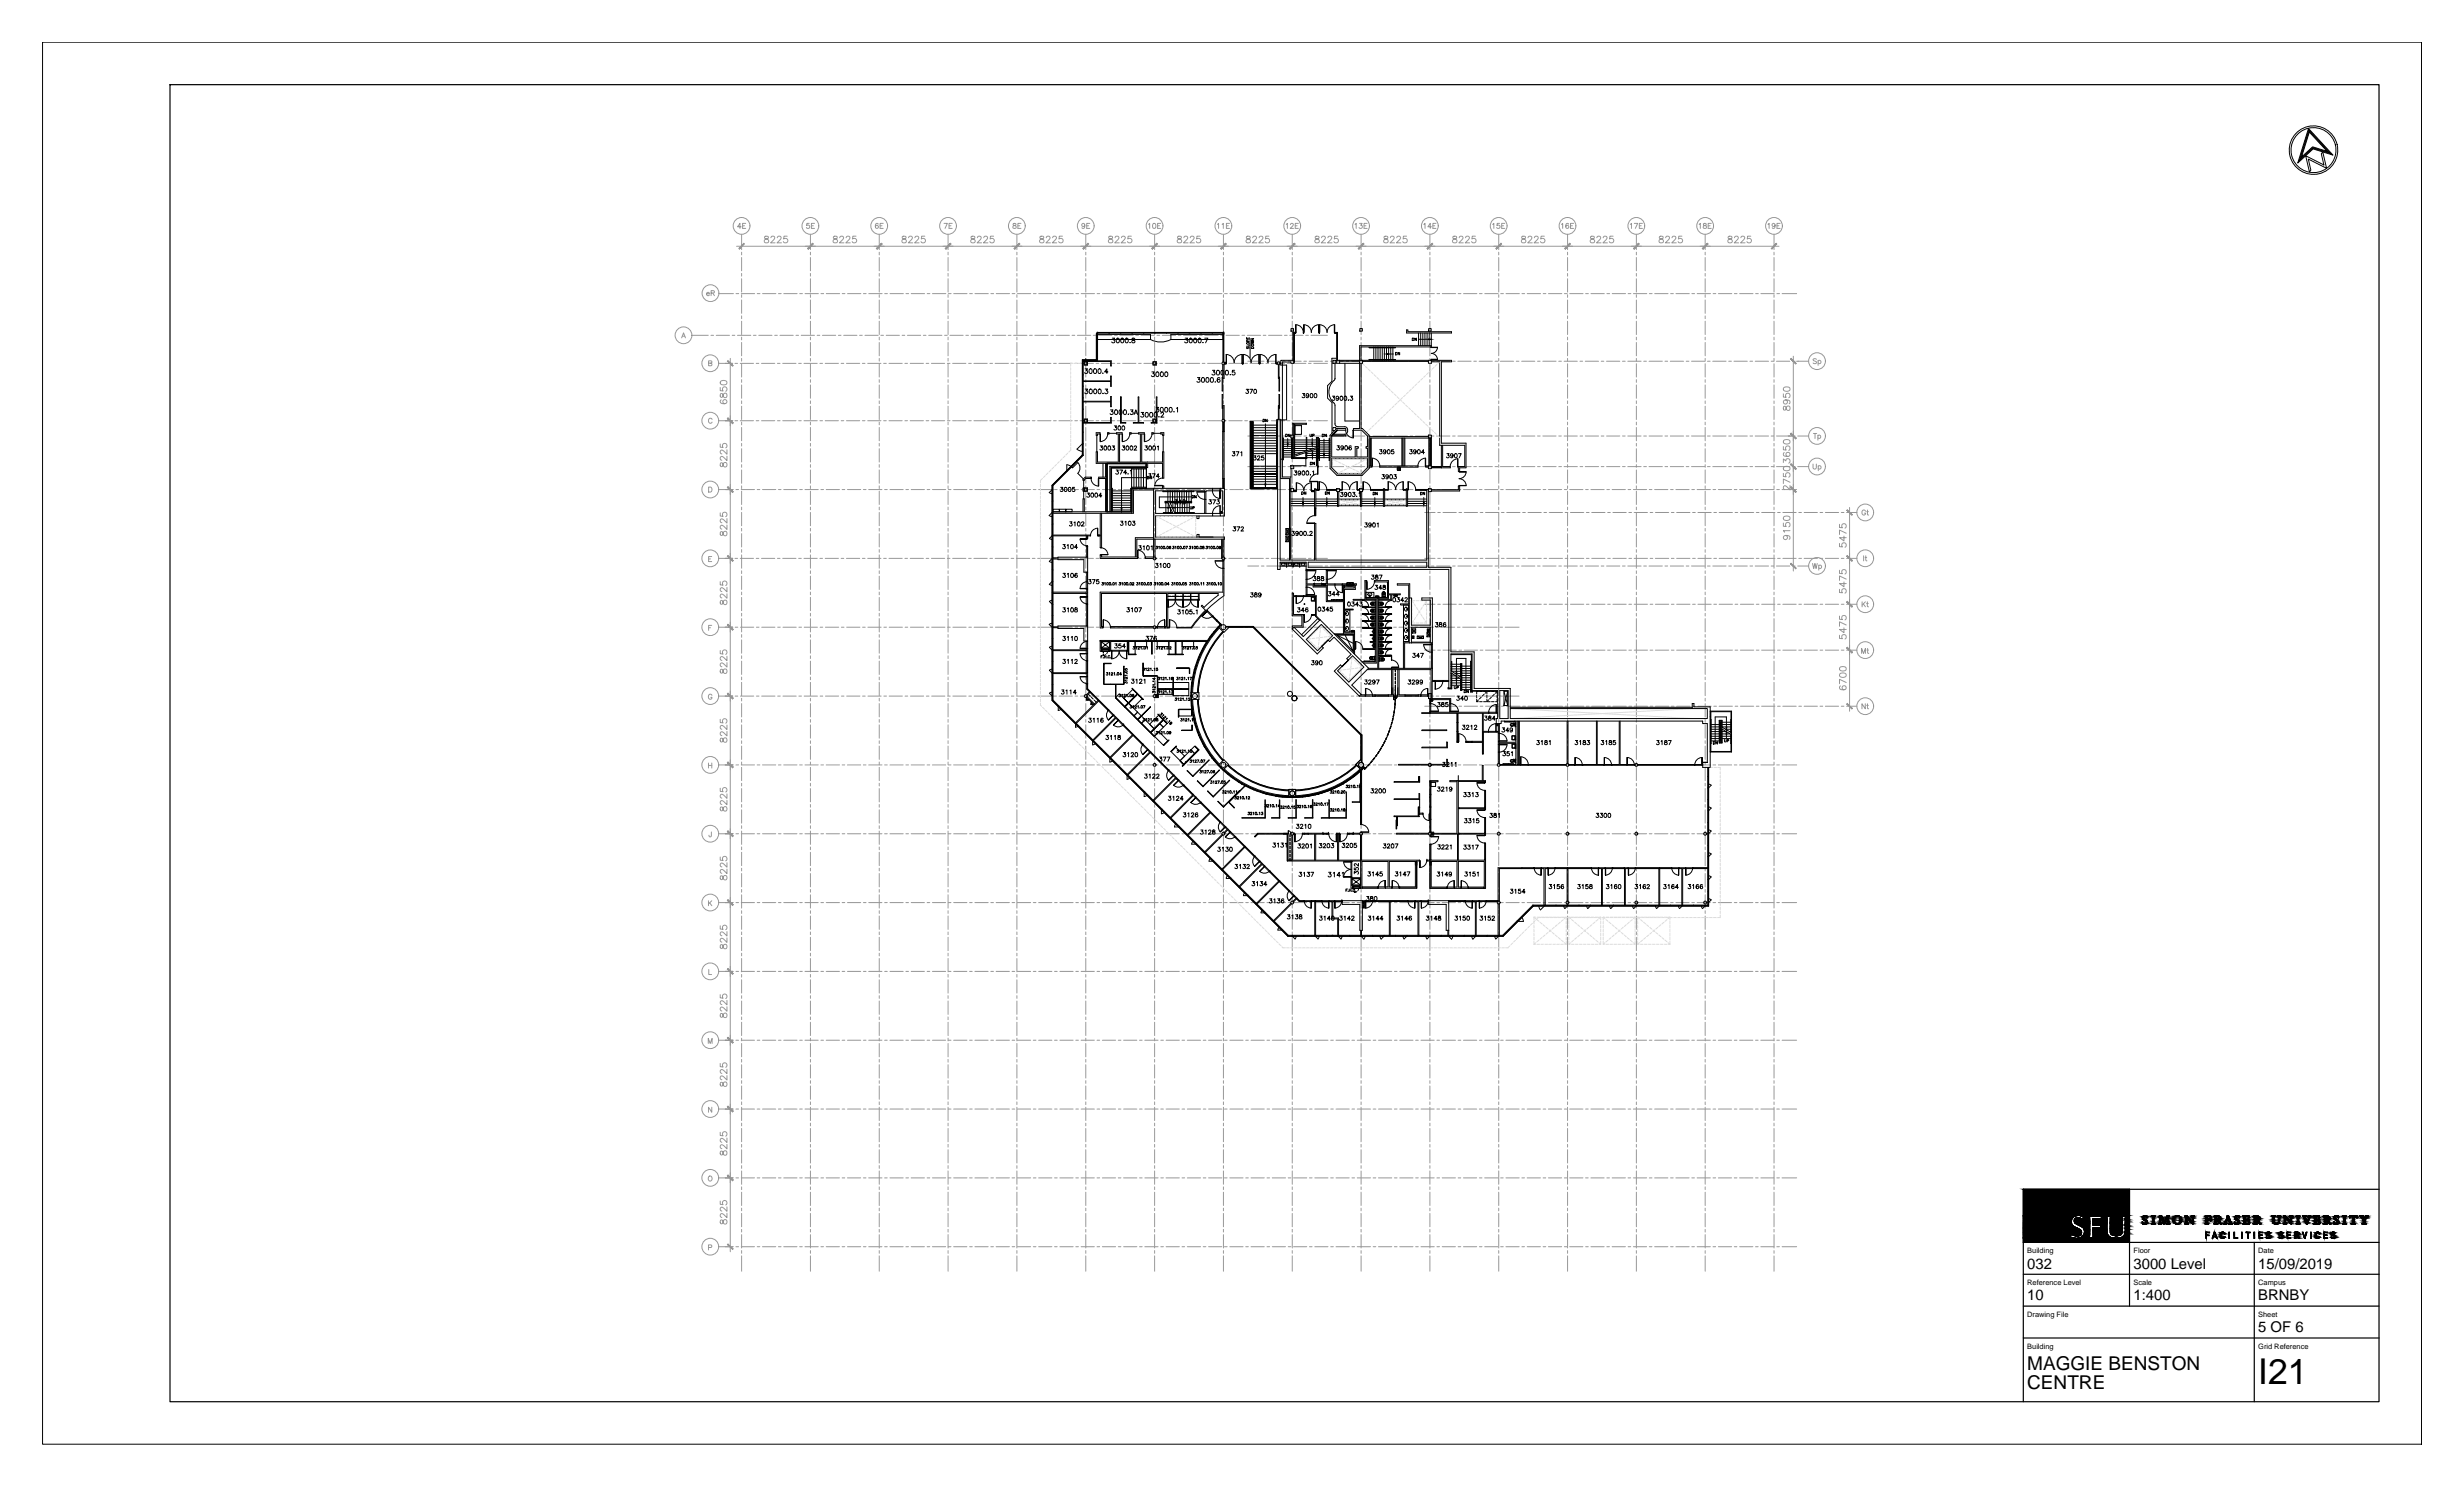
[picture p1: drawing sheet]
<svg xmlns="http://www.w3.org/2000/svg" width="737mm" height="444mm" viewBox="0 0 737 444" stroke-linecap="round" stroke-linejoin="round" font-family="sans-serif">
<defs><g id="words">
<text font-size="10.6" x="675.1" y="413.7">I21</text>
<g font-size="5.7">
<text x="606" y="409.5">MAGGIE BENSTON</text>
<text x="606" y="415.2">CENTRE</text>
</g>
<g font-size="4.4">
<text x="606" y="379.2">032</text>
<text x="637.8" y="379.2">3000 Level</text>
<text x="675.1" y="379.2">15/09/2019</text>
<text x="606" y="388.7">10</text>
<text x="637.8" y="388.7">1:400</text>
<text x="675.1" y="388.7">BRNBY</text>
<text x="675.1" y="398.1">5 OF 6</text>
</g>
<g font-size="2.2">
<text x="606" y="374.6">Building</text>
<text x="637.8" y="374.6">Floor</text>
<text x="675.1" y="374.6">Date</text>
<text x="606" y="384.1">Reference Level</text>
<text x="637.8" y="384.1">Scale</text>
<text x="675.1" y="384.1">Campus</text>
<text x="606" y="393.6">Drawing File</text>
<text x="675.1" y="393.6">Sheet</text>
<text x="606" y="403.1">Building</text>
<text x="675.1" y="403.1">Grid Reference</text>
</g>
</g></defs>
<!-- layer: FP032_3|SGR -->
<g fill="none" stroke="#989898" stroke-width=".3">
<path d="M221.7 70v4.6M221.7 75.4v.8M221.7 77v4M242.3 70v4.6M242.3 75.4v.8M242.3 77v4M262.8 70v4.6M262.8 75.4v.8M262.8 77v4M283.4 70v4.6M283.4 75.4v.8M283.4 77v4"/>
<path d="M304 70v4.6M304 75.4v.8M304 77v4M324.6 70v4.6M324.6 75.4v.8M324.6 77v4M345.2 70v4.6M345.2 75.4v.8M345.2 77v4M365.7 70v4.6M365.7 75.4v.8M365.7 77v4"/>
<path d="M386.3 70v4.6M386.3 75.4v.8M386.3 77v4M406.9 70v4.6M406.9 75.4v.8M406.9 77v4M427.5 70v4.6M427.5 75.4v.8M427.5 77v4M448 70v4.6M448 75.4v.8M448 77v4"/>
<path d="M468.6 70v4.6M468.6 75.4v.8M468.6 77v4M489.2 70v4.6M489.2 75.4v.8M489.2 77v4M509.8 70v4.6M509.8 75.4v.8M509.8 77v4M530.3 70v4.6M530.3 75.4v.8M530.3 77v4"/>
<path d="M214.9 87.8h4.3M220 87.8h.8M221.6 87.8h4M221.7 81.7v.8M221.7 83.3v4M221.7 88.1v.8M221.7 89.7v4M221.7 94.4v.8M221.7 96v4M226.4 87.8h.8M228 87.8h3.9M232.7 87.8h.8"/>
<path d="M234.3 87.8h4M239.1 87.8h.8M240.7 87.8h3.9M242.3 81.7v.8M242.3 83.3v4M242.3 88.1v.8M242.3 89.7v4M242.3 94.4v.8M242.3 96v4M245.4 87.8h.8M247 87.8h4M251.8 87.8h.8"/>
<path d="M253.4 87.8h3.9M258.1 87.8h.8M259.7 87.8h4M262.8 81.7v.8M262.8 83.3v4M262.8 88.1v.8M262.8 89.7v4M262.8 94.4v.8M262.8 96v4M264.5 87.8h.8M266.1 87.8h3.9M270.8 87.8h.8"/>
<path d="M272.4 87.8h4M277.2 87.8h.8M278.8 87.8h3.9M283.4 81.7v.8M283.4 83.3v4M283.4 88.1v.8M283.4 89.7v4M283.4 94.4v.8M283.4 96v4M283.5 87.8h.8M285.1 87.8h4M289.9 87.8h.8"/>
<path d="M291.5 87.8h3.9M296.2 87.8h.8M297.8 87.8h4M302.6 87.8h.8M304 81.7v.8M304 83.3v4M304 88.1v.8M304 89.7v4M304 94.4v.8M304 96v4M304.2 87.8h3.9M308.9 87.8h.8"/>
<path d="M310.5 87.8h4M315.3 87.8h.8M316.9 87.8h3.9M321.6 87.8h.8M323.2 87.8h4M324.6 81.7v.8M324.6 83.3v4M324.6 88.1v.8M324.6 89.7v4M324.6 94.4v.8M324.6 96v4M328 87.8h.8"/>
<path d="M329.6 87.8h3.9M334.3 87.8h.8M335.9 87.8h4M340.7 87.8h.8M342.3 87.8h3.9M345.2 81.7v.8M345.2 83.3v4M345.2 88.1v.8M345.2 89.7v4M345.2 94.4v.8M345.2 96v4M347 87.8h.8"/>
<path d="M348.6 87.8h4M353.4 87.8h.8M355 87.8h3.9M359.7 87.8h.8M361.3 87.8h4M365.7 81.7v.8M365.7 83.3v4M365.7 88.1v.8M365.7 89.7v4M365.7 94.4v.8M365.7 96v4M366.1 87.8h.8"/>
<path d="M367.7 87.8h3.9M372.4 87.8h.8M374 87.8h4M378.8 87.8h.8M380.4 87.8h3.9M385.1 87.8h.8M386.3 81.7v.8M386.3 83.3v4M386.3 88.1v.8M386.3 89.7v4M386.3 94.4v.8M386.3 96v4"/>
<path d="M386.7 87.8h4M391.5 87.8h.8M393.1 87.8h3.9M397.8 87.8h.8M399.4 87.8h4M404.2 87.8h.8M405.8 87.8h3.9M406.9 81.7v.8M406.9 83.3v4M406.9 88.1v.8M406.9 89.7v4M406.9 94.4v.8"/>
<path d="M406.9 96v4M410.5 87.8h.8M412.1 87.8h4M416.9 87.8h.8M418.5 87.8h3.9M423.2 87.8h.8M424.8 87.8h4M427.5 81.7v.8M427.5 83.3v4M427.5 88.1v.8M427.5 89.7v4M427.5 94.4v.8"/>
<path d="M427.5 96v4M429.6 87.8h.8M431.2 87.8h3.9M435.9 87.8h.8M437.5 87.8h4M442.3 87.8h.8M443.9 87.8h3.9M448 81.7v.8M448 83.3v4M448 88.1v.8M448 89.7v4M448 94.4v.8"/>
<path d="M448 96v4M448.6 87.8h.8M450.2 87.8h4M455 87.8h.8M456.6 87.8h3.9M461.3 87.8h.8M462.9 87.8h4M467.7 87.8h.8M468.6 81.7v.8M468.6 83.3v4M468.6 88.1v.8M468.6 89.7v4"/>
<path d="M468.6 94.4v.8M468.6 96v4M469.3 87.8h3.9M474 87.8h.8M475.6 87.8h4M480.4 87.8h.8M482 87.8h3.9M486.7 87.8h.8M488.3 87.8h4M489.2 81.7v.8M489.2 83.3v4M489.2 88.1v.8"/>
<path d="M489.2 89.7v4M489.2 94.4v.8M489.2 96v4M493.1 87.8h.8M494.7 87.8h3.9M499.4 87.8h.8M501 87.8h4M505.8 87.8h.8M507.4 87.8h3.9M509.8 81.7v.8M509.8 83.3v4M509.8 88.1v.8"/>
<path d="M509.8 89.7v4M509.8 94.4v.8M509.8 96v4M512.1 87.8h.8M513.7 87.8h4M518.5 87.8h.8M520.1 87.8h3.9M524.8 87.8h.8M526.4 87.8h4M530.3 81.7v.8M530.3 83.3v4M530.3 88.1v.8"/>
<path d="M530.3 89.7v4M530.3 94.4v.8M530.3 96v4M531.2 87.8h.8M532.8 87.8h4.3M206.8 100.2h4.9M212.5 100.2h.8M214.1 100.2h4M214.8 108.6h4.1M218.9 100.2h.8M219.7 108.6h.8M220.5 100.2h3.9"/>
<path d="M221.3 108.6h4M221.7 100.8v.8M221.7 102.4v4M221.7 107.1v.8M221.7 108.7v4M221.7 113.5v.8M221.7 115.1v4M221.7 119.8v.8M225.2 100.2h.8M226.1 108.6h.7M226.8 100.2h4M227.6 108.6h4"/>
<path d="M231.6 100.2h.8M232.4 108.6h.8M233.2 100.2h3.9M234 108.6h4M237.9 100.2h.8M238.8 108.6h.7M239.5 100.2h4M240.3 108.6h4M242.3 100.8v.8M242.3 102.4v4M242.3 107.1v.8M242.3 108.7v4"/>
<path d="M242.3 113.5v.8M242.3 115.1v4M242.3 119.8v.8M244.3 100.2h.8M245.1 108.6h.8M245.9 100.2h3.9M246.7 108.6h4M250.6 100.2h.8M251.5 108.6h.7M252.2 100.2h4M253 108.6h4M257 100.2h.8"/>
<path d="M257.8 108.6h.8M258.6 100.2h3.9M259.4 108.6h4M262.8 100.8v.8M262.8 102.4v4M262.8 107.1v.8M262.8 108.7v4M262.8 113.5v.8M262.8 115.1v4M262.8 119.8v.8M263.3 100.2h.8M264.2 108.6h.7"/>
<path d="M264.9 100.2h4M265.7 108.6h4M269.7 100.2h.8M270.5 108.6h.8M271.3 100.2h3.9M272.1 108.6h4M276 100.2h.8M276.9 108.6h.7M277.6 100.2h4M278.4 108.6h4M282.4 100.2h.8M283.2 108.6h.8"/>
<path d="M283.4 100.8v.8M283.4 102.4v4M283.4 107.1v.8M283.4 108.7v4M283.4 113.5v.8M283.4 115.1v4M283.4 119.8v.8M284 100.2h3.9M284.8 108.6h4M288.7 100.2h.8M289.6 108.6h.8M290.3 100.2h4"/>
<path d="M291.1 108.6h4M295.1 100.2h.8M295.9 108.6h.8M296.7 100.2h4M297.5 108.6h4M301.4 100.2h.8M302.3 108.6h.8M303 100.2h4M303.8 108.6h4M304 100.8v.8M304 102.4v4M304 107.1v.8"/>
<path d="M304 108.7v4M304 113.5v.8M304 115.1v4M304 119.8v.8M307.8 100.2h.8M308.6 108.6h.8M309.4 100.2h4M310.2 108.6h4M314.1 100.2h.8M315 108.6h.8M315.7 100.2h4M316.5 108.6h4"/>
<path d="M320.5 100.2h.8M321.3 108.6h.8M322.1 100.2h4M322.9 108.6h4M324.6 100.8v.8M324.6 102.4v4M324.6 107.1v.8M324.6 108.7v4M324.6 113.5v.8M324.6 115.1v4M324.6 119.8v.8M326.8 100.2h.8"/>
<path d="M327.7 108.6h.8M328.4 100.2h4M329.2 108.6h4M333.2 100.2h.8M334 108.6h.8M334.8 100.2h4M335.6 108.6h4M339.5 100.2h.8M340.4 108.6h.8M341.1 100.2h4M341.9 108.6h4M345.2 100.8v.8"/>
<path d="M345.2 102.4v4M345.2 107.1v.8M345.2 108.7v4M345.2 113.5v.8M345.2 115.1v4M345.2 119.8v.8M345.9 100.2h.8M346.7 108.6h.8M347.5 100.2h4M348.3 108.6h4M352.2 100.2h.8M353.1 108.6h.8"/>
<path d="M353.8 100.2h4M354.6 108.6h4M358.6 100.2h.8M359.4 108.6h.8M360.2 100.2h4M361 108.6h4M364.9 100.2h.8M365.7 100.8v.8M365.7 102.4v4M365.7 107.1v.8M365.7 108.7v4M365.7 113.5v.8"/>
<path d="M365.7 115.1v4M365.7 119.8v.8M365.8 108.6h.8M366.5 100.2h4M367.3 108.6h4M371.3 100.2h.8M372.1 108.6h.8M372.9 100.2h4M373 108h3.3M373.7 108.6h4M377.1 108h.8M377.6 100.2h.8"/>
<path d="M378.5 108.6h.8M378.7 108h3.9M379.2 100.2h4M380 108.6h4M383.4 108h.8M384 100.2h.8M384.8 108.6h.8M385 108h4M385.6 100.2h4M386.3 100.8v.8M386.3 102.4v4M386.3 107.1v.8"/>
<path d="M386.3 108.7v4M386.3 113.5v.8M386.3 115.1v4M386.3 119.8v.8M386.4 108.6h4M389.8 108h.8M390.3 100.2h.8M391.2 108.6h.8M391.4 108h3.9M391.9 100.2h4.9M392.7 108.6h4.1M396.1 108h.8"/>
<path d="M397.7 108h4M402.5 108h.8M404.1 108h3.9M406.9 100.8v.8M406.9 102.4v4M406.9 107.1v.8M406.9 108.7v4M406.9 113.5v.8M406.9 115.1v4M406.9 119.8v.8M408.8 108h.8M410.4 108h4"/>
<path d="M415.2 108h.8M416.8 108h3.9M421.5 108h.8M423.1 108h4M427.5 100.8v.8M427.5 102.4v4M427.5 107.1v.8M427.5 108.7v4M427.5 113.5v.8M427.5 115.1v4M427.5 119.8v.8M427.9 108h.8"/>
<path d="M429.5 108h3.9M434.2 108h.8M435.8 108h4M440.6 108h.8M442.2 108h3.9M446.9 108h.8M448 100.8v.8M448 102.4v4M448 107.1v.8M448 108.7v4M448 113.5v.8M448 115.1v4"/>
<path d="M448 119.8v.8M448.5 108h4M453.3 108h.8M454.9 108h3.9M459.6 108h.8M461.2 108h4M466 108h.8M467.6 108h3.9M468.6 100.8v.8M468.6 102.4v4M468.6 107.1v.8M468.6 108.7v4"/>
<path d="M468.6 113.5v.8M468.6 115.1v4M468.6 119.8v.8M472.3 108h.8M473.9 108h4M478.7 108h.8M480.3 108h3.9M485 108h.8M486.6 108h4M489.2 100.8v.8M489.2 102.4v4M489.2 107.1v.8"/>
<path d="M489.2 108.7v4M489.2 113.5v.8M489.2 115.1v4M489.2 119.8v.8M491.4 108h.8M493 108h4M497.7 108h.8M499.3 108h4M504.1 108h.8M505.7 108h4M509.8 100.8v.8M509.8 102.4v4"/>
<path d="M509.8 107.1v.8M509.8 108.7v4M509.8 113.5v.8M509.8 115.1v4M509.8 119.8v.8M510.4 108h.8M512 108h4M516.8 108h.8M518.4 108h4M523.1 108h.8M524.7 108h4M529.5 108h.8"/>
<path d="M530.3 100.8v.8M530.3 102.4v4M530.3 107.1v.8M530.3 108.7v4M530.3 113.5v.8M530.3 115.1v4M530.3 119.8v.8M531.1 108h4M535.8 108h.8M537.4 108h3.3M214.8 125.8h4.1M219.7 125.8h.8"/>
<path d="M221.3 125.8h4M221.7 121.4v4M221.7 126.2v.8M221.7 127.8v4M221.7 132.5v.8M221.7 134.1v4M221.7 138.9v.8M226.1 125.8h.7M227.6 125.8h4M232.4 125.8h.8M234 125.8h4M238.8 125.8h.7"/>
<path d="M240.3 125.8h4M242.3 121.4v4M242.3 126.2v.8M242.3 127.8v4M242.3 132.5v.8M242.3 134.1v4M242.3 138.9v.8M245.1 125.8h.8M246.7 125.8h4M251.5 125.8h.7M253 125.8h4M257.8 125.8h.8"/>
<path d="M259.4 125.8h4M262.8 121.4v4M262.8 126.2v.8M262.8 127.8v4M262.8 132.5v.8M262.8 134.1v4M262.8 138.9v.8M264.2 125.8h.7M265.7 125.8h4M270.5 125.8h.8M272.1 125.8h4M276.9 125.8h.7"/>
<path d="M278.4 125.8h4M283.2 125.8h.8M283.4 121.4v4M283.4 126.2v.8M283.4 127.8v4M283.4 132.5v.8M283.4 134.1v4M283.4 138.9v.8M284.8 125.8h4M289.6 125.8h.7M291.1 125.8h4M295.9 125.8h.8"/>
<path d="M297.5 125.8h4M302.3 125.8h.8M303.8 125.8h4M304 121.4v4M304 126.2v.8M304 127.8v4M304 132.5v.8M304 134.1v4M304 138.9v.8M308.6 125.8h.8M310.2 125.8h4M315 125.8h.8"/>
<path d="M316.5 125.8h4M321.3 125.8h.8M322.9 125.8h4M324.6 121.4v4M324.6 126.2v.8M324.6 127.8v4M324.6 132.5v.8M324.6 134.1v4M324.6 138.9v.8M327.7 125.8h.8M329.2 125.8h4M334 125.8h.8"/>
<path d="M335.6 125.8h4M340.4 125.8h.8M341.9 125.8h4M345.2 121.4v4M345.2 126.2v.8M345.2 127.8v4M345.2 132.5v.8M345.2 134.1v4M345.2 138.9v.8M346.7 125.8h.8M348.3 125.8h4M353.1 125.8h.8"/>
<path d="M354.6 125.8h4M359.4 125.8h.8M361 125.8h4M365.7 121.4v4M365.7 126.2v.8M365.7 127.8v4M365.7 132.5v.8M365.7 134.1v4M365.7 138.9v.8M365.8 125.8h.8M367.3 125.8h4M372.1 125.8h.8"/>
<path d="M373 139.5h3.3M373 130.3h3.3M373.7 125.8h4M377.1 139.5h.8M377.1 130.3h.8M378.5 125.8h.8M378.7 139.5h3.9M378.7 130.3h3.9M380 125.8h4M383.4 139.5h.8M383.4 130.3h.8M384.8 125.8h.8"/>
<path d="M385 139.5h4M385 130.3h4M386.3 121.4v4M386.3 126.2v.8M386.3 127.8v4M386.3 132.5v.8M386.3 134.1v4M386.3 138.9v.8M386.4 125.8h4M389.8 139.5h.8M389.8 130.3h.8M391.2 125.8h.8"/>
<path d="M391.4 139.5h3.9M391.4 130.3h3.9M392.7 125.8h4.1M396.1 139.5h.8M396.1 130.3h.8M397.7 139.5h4M397.7 130.3h4M402.5 139.5h.8M402.5 130.3h.8M404.1 139.5h3.9M404.1 130.3h3.9M406.9 121.4v4"/>
<path d="M406.9 126.2v.8M406.9 127.8v4M406.9 132.5v.8M406.9 134.1v4M406.9 138.9v.8M408.8 139.5h.8M408.8 130.3h.8M410.4 139.5h4M410.4 130.3h4M415.2 139.5h.8M415.2 130.3h.8M416.8 139.5h3.9"/>
<path d="M416.8 130.3h3.9M421.5 139.5h.8M421.5 130.3h.8M423.1 139.5h4M423.1 130.3h4M427.5 121.4v4M427.5 126.2v.8M427.5 127.8v4M427.5 132.5v.8M427.5 134.1v4M427.5 138.9v.8M427.9 139.5h.8"/>
<path d="M427.9 130.3h.8M429.5 139.5h3.9M429.5 130.3h3.9M434.2 139.5h.8M434.2 130.3h.8M435.8 139.5h4M435.8 130.3h4M440.6 139.5h.8M440.6 130.3h.8M442.2 139.5h3.9M442.2 130.3h3.9M446.9 139.5h.8"/>
<path d="M446.9 130.3h.8M448 121.4v4M448 126.2v.8M448 127.8v4M448 132.5v.8M448 134.1v4M448 138.9v.8M448.5 139.5h4M448.5 130.3h4M453.3 139.5h.8M453.3 130.3h.8M454.9 139.5h3.9"/>
<path d="M454.9 130.3h3.9M459.6 139.5h.8M459.6 130.3h.8M461.2 139.5h4M461.2 130.3h4M466 139.5h.8M466 130.3h.8M467.6 139.5h4M467.6 130.3h3.9M468.6 121.4v4M468.6 126.2v.8M468.6 127.8v4"/>
<path d="M468.6 132.5v.8M468.6 134.1v4M468.6 138.9v.8M472.3 139.5h.8M472.3 130.3h.8M473.9 139.5h4M473.9 130.3h4M478.7 139.5h.8M478.7 130.3h.8M480.3 139.5h4M480.3 130.3h3.9M485 139.5h.8"/>
<path d="M485 130.3h.8M486.6 139.5h4M486.6 130.3h4M489.2 121.4v4M489.2 126.2v.8M489.2 127.8v4M489.2 132.5v.8M489.2 134.1v4M489.2 138.9v.8M491.4 139.5h.8M491.4 130.3h.8M493 139.5h4"/>
<path d="M493 130.3h4M497.7 139.5h.8M497.7 130.3h.8M499.3 139.5h4M499.3 130.3h4M504.1 139.5h.8M504.1 130.3h.8M505.7 139.5h4M505.7 130.3h4M509.8 121.4v4M509.8 126.2v.8M509.8 127.8v4"/>
<path d="M509.8 132.5v.8M509.8 134.1v4M509.8 138.9v.8M510.4 139.5h.8M510.4 130.3h.8M512 139.5h4M512 130.3h4M516.8 139.5h.8M516.8 130.3h.8M518.4 139.5h4M518.4 130.3h4M523.1 139.5h.8"/>
<path d="M523.1 130.3h.8M524.7 139.5h4M524.7 130.3h4M529.5 139.5h.8M529.5 130.3h.8M530.3 121.4v4M530.3 126.2v.8M530.3 127.8v4M530.3 132.5v.8M530.3 134.1v4M530.3 138.9v.8M531.1 139.5h4"/>
<path d="M531.1 130.3h4M535.8 139.5h.8M535.8 130.3h.8M537.4 139.5h3.3M537.4 130.3h3.3M214.8 146.3h4.4M220 146.3h.8M221.6 146.3h4M221.7 140.5v4M221.7 145.2v.8M221.7 146.8v4M221.7 151.6v.8"/>
<path d="M221.7 153.2v4M221.7 157.9v.8M221.7 159.5v4M226.4 146.3h.7M227.9 146.3h4M232.7 146.3h.8M234.3 146.3h4M239.1 146.3h.7M240.6 146.3h4M242.3 140.5v4M242.3 145.2v.8M242.3 146.8v4"/>
<path d="M242.3 151.6v.8M242.3 153.2v4M242.3 157.9v.8M242.3 159.5v4M245.4 146.3h.8M247 146.3h4M251.8 146.3h.7M253.3 146.3h4M258.1 146.3h.8M259.7 146.3h4M262.8 140.5v4M262.8 145.2v.8"/>
<path d="M262.8 146.8v4M262.8 151.6v.8M262.8 153.2v4M262.8 157.9v.8M262.8 159.5v4M264.5 146.3h.7M266 146.3h4M270.8 146.3h.8M272.4 146.3h4M277.2 146.3h.7M278.7 146.3h4M283.4 140.5v4"/>
<path d="M283.4 145.2v.8M283.4 146.8v4M283.4 151.6v.8M283.4 153.2v4M283.4 157.9v.8M283.4 159.5v4M283.5 146.3h.8M285.1 146.3h4M289.9 146.3h.7M291.4 146.3h4M296.2 146.3h.8M297.8 146.3h4"/>
<path d="M302.6 146.3h.7M304 140.5v4M304 145.2v.8M304 146.8v4M304 151.6v.8M304 153.2v4M304 157.9v.8M304 159.5v4M304.1 146.3h4M308.9 146.3h.8M310.5 146.3h4M315.3 146.3h.7"/>
<path d="M316.8 146.3h4M321.6 146.3h.8M323.2 146.3h4M324.6 140.5v4M324.6 145.2v.8M324.6 146.8v4M324.6 151.6v.8M324.6 153.2v4M324.6 157.9v.8M324.6 159.5v4M328 146.3h.7M329.5 146.3h4"/>
<path d="M334.3 146.3h.8M335.9 146.3h4M340.7 146.3h.7M342.2 146.3h4M345.2 140.5v4M345.2 145.2v.8M345.2 146.8v4M345.2 151.6v.8M345.2 153.2v4M345.2 157.9v.8M345.2 159.5v4M347 146.3h.8"/>
<path d="M348.6 146.3h4M353.4 146.3h.7M354.9 146.3h4M359.7 146.3h.8M361.3 146.3h4M365.7 140.5v4M365.7 145.2v.8M365.7 146.8v4M365.7 151.6v.8M365.7 153.2v4M365.7 157.9v.8M365.7 159.5v4"/>
<path d="M366.1 146.3h.7M367.6 146.3h4M372.4 146.3h.8M374 146.3h4M378.8 146.3h.7M380.3 146.3h4M385.1 146.3h.8M386.3 140.5v4M386.3 145.2v.8M386.3 146.8v4M386.3 151.6v.8M386.3 153.2v4"/>
<path d="M386.3 157.9v.8M386.3 159.5v4M386.7 146.3h4M391.5 146.3h.7M393 146.3h4M397.8 146.3h.8M399.4 146.3h4M404.2 146.3h.7M405.7 146.3h4M406.9 140.5v4M406.9 145.2v.8M406.9 146.8v4"/>
<path d="M406.9 151.6v.8M406.9 153.2v4M406.9 157.9v.8M406.9 159.5v4M410.5 146.3h.8M412.1 146.3h4M416.9 146.3h.7M418.4 146.3h4M423.2 146.3h.8M424.8 146.3h4M425.9 153.2h3.1M427.5 140.5v4"/>
<path d="M427.5 145.2v.8M427.5 146.8v4M427.5 151.6v.8M427.5 153.2v4M427.5 157.9v.8M427.5 159.5v4M429.6 146.3h.7M429.8 153.2h.8M431.1 146.3h4M431.4 153.2h4M435.9 146.3h.8M436.1 153.2h.8"/>
<path d="M437.5 146.3h4M437.7 153.2h4M442.3 146.3h.7M442.5 153.2h.8M443.8 146.3h4M444.1 153.2h3.9v4M448 140.5v4M448 145.2v.8M448 146.8v4M448 151.6v.8M448 157.9v.8M448 159.5v4"/>
<path d="M448.6 146.3h.8M448.8 153.2h.8M450.2 146.3h4M450.4 153.2h4M455 146.3h.7M455.2 153.2h.8M456.5 146.3h4M456.8 153.2h4M461.3 146.3h.8M461.5 153.2h.8M462.9 146.3h4M463.1 153.2h4"/>
<path d="M467.7 146.3h.7M467.9 153.2h.8M468.6 140.5v4M468.6 145.2v.8M468.6 146.8v4M468.6 151.6v.8M468.6 153.2v4M468.6 157.9v.8M468.6 159.5v4M469.2 146.3h4M469.5 153.2h4M474 146.3h.8"/>
<path d="M474.2 153.2h.8M475.6 146.3h4M475.8 153.2h4M480.4 146.3h.7M480.6 153.2h.8M481.9 146.3h4M482.2 153.2h4M486.7 146.3h.8M486.9 153.2h.8M488.3 146.3h4M488.5 153.2h4M489.2 140.5v4"/>
<path d="M489.2 145.2v.8M489.2 146.8v4M489.2 151.6v.8M489.2 153.2v4M489.2 157.9v.8M489.2 159.5v4M493.1 146.3h.7M493.3 153.2h.8M494.6 146.3h4M494.9 153.2h4M499.4 146.3h.8M499.6 153.2h.8"/>
<path d="M501 146.3h4M501.2 153.2h4M505.8 146.3h.7M506 153.2h.8M507.3 146.3h4M507.6 153.2h4M509.8 140.5v4M509.8 145.2v.8M509.8 146.8v4M509.8 151.6v.8M509.8 153.2v4M509.8 157.9v.8"/>
<path d="M509.8 159.5v4M512.1 146.3h.8M512.3 153.2h.8M513.7 146.3h4M513.9 153.2h4M518.5 146.3h.7M518.7 153.2h.8M520 146.3h4M520.3 153.2h4M524.8 146.3h.8M525 153.2h.8M526.4 146.3h4"/>
<path d="M526.6 153.2h4M530.3 140.5v4M530.3 145.2v.8M530.3 146.8v4M530.3 151.6v.8M530.3 153.2v4M530.3 157.9v.8M530.3 159.5v4M531.2 146.3h.7M531.4 153.2h.8M532.7 146.3h4.4M533 153.2h4"/>
<path d="M537.7 153.2h.8M539.3 153.2h4M544.1 153.2h.8M545.7 153.2h4M550.4 153.2h.8M552 153.2h3.1M214.8 166.9h4.1M219.7 166.9h.8M221.3 166.9h4M221.7 164.3v.8M221.7 165.9v4M221.7 170.6v.8"/>
<path d="M221.7 172.2v4M221.7 177v.8M221.7 178.6v4M226.1 166.9h.7M227.6 166.9h4M232.4 166.9h.8M234 166.9h4M238.8 166.9h.7M240.3 166.9h4M242.3 164.3v.8M242.3 165.9v4M242.3 170.6v.8"/>
<path d="M242.3 172.2v4M242.3 177v.8M242.3 178.6v4M245.1 166.9h.8M246.7 166.9h4M251.5 166.9h.7M253 166.9h4M257.8 166.9h.8M259.4 166.9h4M262.8 164.3v.8M262.8 165.9v4M262.8 170.6v.8"/>
<path d="M262.8 172.2v4M262.8 177v.8M262.8 178.6v4M264.2 166.9h.7M265.7 166.9h4M270.5 166.9h.8M272.1 166.9h4M276.9 166.9h.7M278.4 166.9h4M283.2 166.9h.8M283.4 164.3v.8M283.4 165.9v4"/>
<path d="M283.4 170.6v.8M283.4 172.2v4M283.4 177v.8M283.4 178.6v4M284.8 166.9h4M289.6 166.9h.7M291.1 166.9h4M295.9 166.9h.8M297.5 166.9h4M302.3 166.9h.8M303.8 166.9h4M304 164.3v.8"/>
<path d="M304 165.9v4M304 170.6v.8M304 172.2v4M304 177v.8M304 178.6v4M308.6 166.9h.8M310.2 166.9h4M315 166.9h.8M316.5 166.9h4M321.3 166.9h.8M322.9 166.9h4M324.6 164.3v.8"/>
<path d="M324.6 165.9v4M324.6 170.6v.8M324.6 172.2v4M324.6 177v.8M324.6 178.6v4M327.7 166.9h.8M329.2 166.9h4M334 166.9h.8M335.6 166.9h4M340.4 166.9h.8M341.9 166.9h4M345.2 164.3v.8"/>
<path d="M345.2 165.9v4M345.2 170.6v.8M345.2 172.2v4M345.2 177v.8M345.2 178.6v4M346.7 166.9h.8M348.3 166.9h4M353.1 166.9h.8M354.6 166.9h4M359.4 166.9h.8M361 166.9h4M365.7 164.3v.8"/>
<path d="M365.7 165.9v4M365.7 170.6v.8M365.7 172.2v4M365.7 177v.8M365.7 178.6v4M365.8 166.9h.8M367.3 166.9h4M372.1 166.9h.8M373 169.2h3.3M373.7 166.9h4M377.1 169.2h.8M378.5 166.9h.8"/>
<path d="M378.7 169.2h3.9M380 166.9h4M383.4 169.2h.8M384.8 166.9h.8M385 169.2h4M386.3 164.3v.8M386.3 165.9v4M386.3 170.6v.8M386.3 172.2v4M386.3 177v.8M386.3 178.6v4M386.4 166.9h4"/>
<path d="M389.8 169.2h.8M391.2 166.9h.8M391.4 169.2h3.9M392.7 166.9h4.1M396.1 169.2h.8M397.7 169.2h4M402.5 169.2h.8M404.1 169.2h3.9M406.9 164.3v.8M406.9 165.9v4M406.9 170.6v.8M406.9 172.2v4"/>
<path d="M406.9 177v.8M406.9 178.6v4M408.8 169.2h.8M410.4 169.2h4M415.2 169.2h.8M416.8 169.2h3.9M421.5 169.2h.8M423.1 169.2h4M425.9 166.9h3.1M427.5 164.3v.8M427.5 165.9v4M427.5 170.6v.8"/>
<path d="M427.5 172.2v4M427.5 177v.8M427.5 178.6v4M427.9 169.2h.8M429.5 169.2h3.9M429.8 166.9h.8M431.4 166.9h4M434.2 169.2h.8M435.8 169.2h4M436.1 166.9h.8M437.7 166.9h4M440.6 169.2h.8"/>
<path d="M442.2 169.2h3.9M442.5 166.9h.8M444.1 166.9h4M446.9 169.2h.8M448 164.3v.8M448 165.9v4M448 170.6v.8M448 172.2v4M448 177v.8M448 178.6v4M448.5 169.2h4M448.8 166.9h.8"/>
<path d="M450.4 166.9h4M453.3 169.2h.8M454.9 169.2h3.9M455.2 166.9h.8M456.8 166.9h4M459.6 169.2h.8M461.2 169.2h4M461.5 166.9h.8M463.1 166.9h4M466 169.2h.8M467.6 169.2h3.9M467.9 166.9h.8"/>
<path d="M468.6 164.3v.8M468.6 165.9v4M468.6 170.6v.8M468.6 172.2v4M468.6 177v.8M468.6 178.6v4M469.5 166.9h4M472.3 169.2h.8M473.9 169.2h4M474.2 166.9h.8M475.8 166.9h4M478.7 169.2h.8"/>
<path d="M480.3 169.2h3.9M480.6 166.9h.8M482.2 166.9h4M485 169.2h.8M486.6 169.2h4M486.9 166.9h.8M488.5 166.9h4M489.2 164.3v.8M489.2 165.9v4M489.2 170.6v.8M489.2 172.2v4M489.2 177v.8"/>
<path d="M489.2 178.6v4M491.4 169.2h.8M493 169.2h4M493.3 166.9h.8M494.9 166.9h4M497.7 169.2h.8M499.3 169.2h4M499.6 166.9h.8M501.2 166.9h4M504.1 169.2h.8M505.7 169.2h4M506 166.9h.8"/>
<path d="M507.6 166.9h4M509.8 164.3v.8M509.8 165.9v4M509.8 170.6v.8M509.8 172.2v4M509.8 177v.8M509.8 178.6v4M510.4 169.2h.8M512 169.2h4M512.3 166.9h.8M513.9 166.9h4M516.8 169.2h.8"/>
<path d="M518.4 169.2h4M518.7 166.9h.8M520.3 166.9h4M523.1 169.2h.8M524.7 169.2h4M525 166.9h.8M526.6 166.9h4M529.5 169.2h.8M530.3 164.3v.8M530.3 165.9v4M530.3 170.6v.8M530.3 172.2v4"/>
<path d="M530.3 177v.8M530.3 178.6v4M531.1 169.2h4M531.4 166.9h.8M533 166.9h4M535.8 169.2h.8M537.4 169.2h3.3M537.7 166.9h.8M539.3 166.9h4M544.1 166.9h.8M545.7 166.9h4M550.4 166.9h.8"/>
<path d="M552 166.9h3.1M214.8 187.5h4.2M219.8 187.5h.8M221.4 187.5h3.9M221.7 183.3v.8M221.7 184.9v4M221.7 189.7v.8M221.7 191.3v4M221.7 196v.8M221.7 197.6v4M226.1 187.5h.8M227.7 187.5h4"/>
<path d="M232.5 187.5h.8M234.1 187.5h3.9M238.8 187.5h.8M240.4 187.5h4M242.3 183.3v.8M242.3 184.9v4M242.3 189.7v.8M242.3 191.3v4M242.3 196v.8M242.3 197.6v4M245.2 187.5h.8M246.8 187.5h3.9"/>
<path d="M251.5 187.5h.8M253.1 187.5h4M257.9 187.5h.8M259.5 187.5h3.9M262.8 183.3v.8M262.8 184.9v4M262.8 189.7v.8M262.8 191.3v4M262.8 196v.8M262.8 197.6v4M264.2 187.5h.8M265.8 187.5h4"/>
<path d="M270.6 187.5h.8M272.2 187.5h3.9M276.9 187.5h.8M278.5 187.5h4M283.3 187.5h.8M283.4 183.3v.8M283.4 184.9v4M283.4 189.7v.8M283.4 191.3v4M283.4 196v.8M283.4 197.6v4M284.9 187.5h3.9"/>
<path d="M289.6 187.5h.8M291.2 187.5h4M296 187.5h.8M297.6 187.5h3.9M302.3 187.5h.8M303.9 187.5h4M304 183.3v.8M304 184.9v4M304 189.7v.8M304 191.3v4M304 196v.8M304 197.6v4"/>
<path d="M308.7 187.5h.8M310.3 187.5h3.9M315 187.5h.8M316.6 187.5h4M321.4 187.5h.8M323 187.5h3.9M324.6 183.3v.8M324.6 184.9v4M324.6 189.7v.8M324.6 191.3v4M324.6 196v.8M324.6 197.6v4"/>
<path d="M327.7 187.5h.8M329.3 187.5h4M334.1 187.5h.8M335.7 187.5h3.9M340.4 187.5h.8M342 187.5h4M345.2 183.3v.8M345.2 184.9v4M345.2 189.7v.8M345.2 191.3v4M345.2 196v.8M345.2 197.6v4"/>
<path d="M346.8 187.5h.8M348.4 187.5h3.9M353.1 187.5h.8M354.7 187.5h4M359.5 187.5h.8M361.1 187.5h3.9M365.7 183.3v.8M365.7 184.9v4M365.7 189.7v.8M365.7 191.3v4M365.7 196v.8M365.7 197.6v4"/>
<path d="M365.8 187.5h.8M367.4 187.5h4M372.2 187.5h.8M373.8 187.5h3.9M378.5 187.5h.8M380.1 187.5h4M384.9 187.5h.8M386.3 183.3v.8M386.3 184.9v4M386.3 189.7v.8M386.3 191.3v4M386.3 196v.8"/>
<path d="M386.3 197.6v4M386.5 187.5h3.9M391.2 187.5h.8M392.8 187.5h4M397.6 187.5h.8M399.2 187.5h3.9M403.9 187.5h.8M405.5 187.5h4M406.9 183.3v.8M406.9 184.9v4M406.9 189.7v.8M406.9 191.3v4"/>
<path d="M406.9 196v.8M406.9 197.6v4M410.3 187.5h.8M411.9 187.5h3.9M416.6 187.5h.8M418.2 187.5h4M423 187.5h.8M424.6 187.5h3.9M425.9 180.6h3.1M425.9 194.3h3.1M427.5 183.3v.8M427.5 184.9v4"/>
<path d="M427.5 189.7v.8M427.5 191.3v4M427.5 196v.8M427.5 197.6v4M429.3 187.5h.8M429.8 180.6h.8M429.8 194.3h.8M430.9 187.5h4M431.4 180.6h4M431.4 194.3h4M435.7 187.5h.8M436.1 180.6h.8"/>
<path d="M436.1 194.3h.8M437.3 187.5h3.9M437.7 180.6h4M437.7 194.3h4M442 187.5h.8M442.5 180.6h.8M442.5 194.3h.8M443.6 187.5h4M444.1 180.6h4M444.1 194.3h4M448 183.3v.8M448 184.9v4"/>
<path d="M448 189.7v.8M448 191.3v4M448 196v.8M448 197.6v4M448.4 187.5h.8M448.8 180.6h.8M448.8 194.3h.8M450 187.5h4.1M450.4 180.6h4M450.4 194.3h4M455.2 180.6h.8M455.2 194.3h.8"/>
<path d="M456.8 180.6h4M456.8 194.3h4M461.5 180.6h.8M461.5 194.3h.8M463.1 180.6h4M463.1 194.3h4M467.9 180.6h.8M467.9 194.3h.8M468.6 183.3v.8M468.6 184.9v4M468.6 189.7v.8M468.6 191.3v4"/>
<path d="M468.6 196v.8M468.6 197.6v4M469.5 180.6h4M469.5 194.3h4M474.2 180.6h.8M474.2 194.3h.8M475.8 180.6h4M475.8 194.3h4M480.6 180.6h.8M480.6 194.3h.8M482.2 180.6h4M482.2 194.3h4"/>
<path d="M486.9 180.6h.8M486.9 194.3h.8M488.5 180.6h4M488.5 194.3h4M489.2 183.3v.8M489.2 184.9v4M489.2 189.7v.8M489.2 191.3v4M489.2 196v.8M489.2 197.6v4M493.3 180.6h.8M493.3 194.3h.8"/>
<path d="M494.9 180.6h4M494.9 194.3h4M499.6 180.6h.8M499.6 194.3h.8M501.2 180.6h4M501.2 194.3h4M506 180.6h.8M506 194.3h.8M507.6 180.6h4M507.6 194.3h4M509.8 183.3v.8M509.8 184.9v4"/>
<path d="M509.8 189.7v.8M509.8 191.3v4M509.8 196v.8M509.8 197.6v4M512.3 180.6h.8M512.3 194.3h.8M513.9 180.6h4M513.9 194.3h4M518.7 180.6h.8M518.7 194.3h.8M520.3 180.6h4M520.3 194.3h4"/>
<path d="M525 180.6h.8M525 194.3h.8M526.6 180.6h4M526.6 194.3h4M530.3 183.3v.8M530.3 184.9v4M530.3 189.7v.8M530.3 191.3v4M530.3 196v.8M530.3 197.6v4M531.4 180.6h.8M531.4 194.3h.8"/>
<path d="M533 180.6h4M533 194.3h4M537.7 180.6h.8M537.7 194.3h.8M539.3 180.6h4M539.3 194.3h4M544.1 180.6h.8M544.1 194.3h.8M545.7 180.6h4M545.7 194.3h4M550.4 180.6h.8M550.4 194.3h.8"/>
<path d="M552 180.6h3.1M552 194.3h3.1M214.8 208.1h4.2M219.8 208.1h.8M221.4 208.1h3.9M221.7 202.4v.8M221.7 204v4M221.7 208.7v.8M221.7 210.3v4M221.7 215.1v.8M221.7 216.7v4M226.1 208.1h.8"/>
<path d="M227.7 208.1h4M232.5 208.1h.8M234.1 208.1h3.9M238.8 208.1h.8M240.4 208.1h4M242.3 202.4v.8M242.3 204v4M242.3 208.7v.8M242.3 210.3v4M242.3 215.1v.8M242.3 216.7v4M245.2 208.1h.8"/>
<path d="M246.8 208.1h3.9M251.5 208.1h.8M253.1 208.1h4M257.9 208.1h.8M259.5 208.1h3.9M262.8 202.4v.8M262.8 204v4M262.8 208.7v.8M262.8 210.3v4M262.8 215.1v.8M262.8 216.7v4M264.2 208.1h.8"/>
<path d="M265.8 208.1h4M270.6 208.1h.8M272.2 208.1h3.9M276.9 208.1h.8M278.5 208.1h4M283.3 208.1h.8M283.4 202.4v.8M283.4 204v4M283.4 208.7v.8M283.4 210.3v4M283.4 215.1v.8M283.4 216.7v4"/>
<path d="M284.9 208.1h3.9M289.6 208.1h.8M291.2 208.1h4M296 208.1h.8M297.6 208.1h3.9M302.3 208.1h.8M303.9 208.1h4M304 202.4v.8M304 204v4M304 208.7v.8M304 210.3v4M304 215.1v.8"/>
<path d="M304 216.7v4M308.7 208.1h.8M310.3 208.1h3.9M315 208.1h.8M316.6 208.1h4M321.4 208.1h.8M323 208.1h3.9M324.6 202.4v.8M324.6 204v4M324.6 208.7v.8M324.6 210.3v4M324.6 215.1v.8"/>
<path d="M324.6 216.7v4M327.7 208.1h.8M329.3 208.1h4M334.1 208.1h.8M335.7 208.1h3.9M340.4 208.1h.8M342 208.1h4M345.2 202.4v.8M345.2 204v4M345.2 208.7v.8M345.2 210.3v4M345.2 215.1v.8"/>
<path d="M345.2 216.7v4M346.8 208.1h.8M348.4 208.1h3.9M353.1 208.1h.8M354.7 208.1h4M359.5 208.1h.8M361.1 208.1h3.9M365.7 202.4v.8M365.7 204v4M365.7 208.7v.8M365.7 210.3v4M365.7 215.1v.8"/>
<path d="M365.7 216.7v4M365.8 208.1h.8M367.4 208.1h4M372.2 208.1h.8M373.8 208.1h3.9M378.5 208.1h.8M380.1 208.1h4M384.9 208.1h.8M386.3 202.4v.8M386.3 204v4M386.3 208.7v.8M386.3 210.3v4"/>
<path d="M386.3 215.1v.8M386.3 216.7v4M386.5 208.1h3.9M391.2 208.1h.8M392.8 208.1h4M397.6 208.1h.8M399.2 208.1h3.9M403.9 208.1h.8M405.5 208.1h4M406.9 202.4v.8M406.9 204v4M406.9 208.7v.8"/>
<path d="M406.9 210.3v4M406.9 215.1v.8M406.9 216.7v4M410.3 208.1h.8M411.9 208.1h3.9M416.6 208.1h.8M418.2 208.1h4M423 208.1h.8M424.6 208.1h3.9M425.9 211.1h3.1M427.5 202.4v.8M427.5 204v4"/>
<path d="M427.5 208.7v.8M427.5 210.3v4M427.5 215.1v.8M427.5 216.7v4M429.3 208.1h.8M429.8 211.1h.8M430.9 208.1h4M431.4 211.1h4M435.7 208.1h.8M436.1 211.1h.8M437.3 208.1h3.9M437.7 211.1h4"/>
<path d="M442 208.1h.8M442.5 211.1h.8M443.6 208.1h4M444.1 211.1h4M448 202.4v.8M448 204v4M448 208.7v.8M448 210.3v4M448 215.1v.8M448 216.7v4M448.4 208.1h.8M448.8 211.1h.8"/>
<path d="M450 208.1h4.1M450.4 211.1h4M455.2 211.1h.8M456.8 211.1h4M461.5 211.1h.8M463.1 211.1h4M467.9 211.1h.8M468.6 202.4v.8M468.6 204v4M468.6 208.7v.8M468.6 210.3v4M468.6 215.1v.8"/>
<path d="M468.6 216.7v4M469.5 211.1h4M474.2 211.1h.8M475.8 211.1h4M480.6 211.1h.8M482.2 211.1h4M486.9 211.1h.8M488.5 211.1h4M489.2 202.4v.8M489.2 204v4M489.2 208.7v.8M489.2 210.3v4"/>
<path d="M489.2 215.1v.8M489.2 216.7v4M493.3 211.1h.8M494.9 211.1h4M499.6 211.1h.8M501.2 211.1h4M506 211.1h.8M507.6 211.1h4M509.8 202.4v.8M509.8 204v4M509.8 208.7v.8M509.8 210.3v4"/>
<path d="M509.8 215.1v.8M509.8 216.7v4M512.3 211.1h.8M513.9 211.1h4M518.7 211.1h.8M520.3 211.1h4M525 211.1h.8M526.6 211.1h4M530.3 202.4v.8M530.3 204v4M530.3 208.7v.8M530.3 210.3v4"/>
<path d="M530.3 215.1v.8M530.3 216.7v4M531.4 211.1h.8M533 211.1h4M537.7 211.1h.8M539.3 211.1h4M544.1 211.1h.8M545.7 211.1h4M550.4 211.1h.8M552 211.1h3.1M214.8 228.7h4.4M220 228.7h.8"/>
<path d="M221.6 228.7h4M221.7 221.4v.8M221.7 223v4M221.7 227.8v.8M221.7 229.4v4M221.7 234.1v.8M221.7 235.7v4M226.4 228.7h.7M227.9 228.7h4M232.7 228.7h.8M234.3 228.7h4M239.1 228.7h.7"/>
<path d="M240.6 228.7h4M242.3 221.4v.8M242.3 223v4M242.3 227.8v.8M242.3 229.4v4M242.3 234.1v.8M242.3 235.7v4M245.4 228.7h.8M247 228.7h4M251.8 228.7h.7M253.3 228.7h4M258.1 228.7h.8"/>
<path d="M259.7 228.7h4M262.8 221.4v.8M262.8 223v4M262.8 227.8v.8M262.8 229.4v4M262.8 234.1v.8M262.8 235.7v4M264.5 228.7h.7M266 228.7h4M270.8 228.7h.8M272.4 228.7h4M277.2 228.7h.7"/>
<path d="M278.7 228.7h4M283.4 221.4v.8M283.4 223v4M283.4 227.8v.8M283.4 229.4v4M283.4 234.1v.8M283.4 235.7v4M283.5 228.7h.8M285.1 228.7h4M289.9 228.7h.7M291.4 228.7h4M296.2 228.7h.8"/>
<path d="M297.8 228.7h4M302.6 228.7h.7M304 221.4v.8M304 223v4M304 227.8v.8M304 229.4v4M304 234.1v.8M304 235.7v4M304.1 228.7h4M308.9 228.7h.8M310.5 228.7h4M315.3 228.7h.7"/>
<path d="M316.8 228.7h4M321.6 228.7h.8M323.2 228.7h4M324.6 221.4v.8M324.6 223v4M324.6 227.8v.8M324.6 229.4v4M324.6 234.1v.8M324.6 235.7v4M328 228.7h.7M329.5 228.7h4M334.3 228.7h.8"/>
<path d="M335.9 228.7h4M340.7 228.7h.7M342.2 228.7h4M345.2 221.4v.8M345.2 223v4M345.2 227.8v.8M345.2 229.4v4M345.2 234.1v.8M345.2 235.7v4M347 228.7h.8M348.6 228.7h4M353.4 228.7h.7"/>
<path d="M354.9 228.7h4M359.7 228.7h.8M361.3 228.7h4M365.7 221.4v.8M365.7 223v4M365.7 227.8v.8M365.7 229.4v4M365.7 234.1v.8M365.7 235.7v4M366.1 228.7h.7M367.6 228.7h4M372.4 228.7h.8"/>
<path d="M374 228.7h4M378.8 228.7h.7M380.3 228.7h4M385.1 228.7h.8M386.3 221.4v.8M386.3 223v4M386.3 227.8v.8M386.3 229.4v4M386.3 234.1v.8M386.3 235.7v4M386.7 228.7h4M391.5 228.7h.7"/>
<path d="M393 228.7h4M397.8 228.7h.8M399.4 228.7h4M404.2 228.7h.7M405.7 228.7h4M406.9 221.4v.8M406.9 223v4M406.9 227.8v.8M406.9 229.4v4M406.9 234.1v.8M406.9 235.7v4M410.5 228.7h.8"/>
<path d="M412.1 228.7h4M416.9 228.7h.7M418.4 228.7h4M423.2 228.7h.8M424.8 228.7h4M427.5 221.4v.8M427.5 223v4M427.5 227.8v.8M427.5 229.4v4M427.5 234.1v.8M427.5 235.7v4M429.6 228.7h.7"/>
<path d="M431.1 228.7h4M435.9 228.7h.8M437.5 228.7h4M442.3 228.7h.7M443.8 228.7h4M448 221.4v.8M448 223v4M448 227.8v.8M448 229.4v4M448 234.1v.8M448 235.7v4M448.6 228.7h.8"/>
<path d="M450.2 228.7h4M455 228.7h.7M456.5 228.7h4M461.3 228.7h.8M462.9 228.7h4M467.7 228.7h.7M468.6 221.4v.8M468.6 223v4M468.6 227.8v.8M468.6 229.4v4M468.6 234.1v.8M468.6 235.7v4"/>
<path d="M469.2 228.7h4M474 228.7h.8M475.6 228.7h4M480.4 228.7h.7M481.9 228.7h4M486.7 228.7h.8M488.3 228.7h4M489.2 221.4v.8M489.2 223v4M489.2 227.8v.8M489.2 229.4v4M489.2 234.1v.8"/>
<path d="M489.2 235.7v4M493.1 228.7h.7M494.6 228.7h4M499.4 228.7h.8M501 228.7h4M505.8 228.7h.7M507.3 228.7h4M509.8 221.4v.8M509.8 223v4M509.8 227.8v.8M509.8 229.4v4M509.8 234.1v.8"/>
<path d="M509.8 235.7v4M512.1 228.7h.8M513.7 228.7h4M518.5 228.7h.7M520 228.7h4M524.8 228.7h.8M526.4 228.7h4M530.3 221.4v.8M530.3 223v4M530.3 227.8v.8M530.3 229.4v4M530.3 234.1v.8"/>
<path d="M530.3 235.7v4M531.2 228.7h.7M532.7 228.7h4.4M214.8 249.2h4.4M220 249.2h.8M221.6 249.2h4M221.7 240.5v.8M221.7 242.1v4M221.7 246.8v.8M221.7 248.4v4M221.7 253.2v.8M221.7 254.8v4"/>
<path d="M221.7 259.5v.8M226.4 249.2h.7M227.9 249.2h4M232.7 249.2h.8M234.3 249.2h4M239.1 249.2h.7M240.6 249.2h4M242.3 240.5v.8M242.3 242.1v4M242.3 246.8v.8M242.3 248.4v4M242.3 253.2v.8"/>
<path d="M242.3 254.8v4M242.3 259.5v.8M245.4 249.2h.8M247 249.2h4M251.8 249.2h.7M253.3 249.2h4M258.1 249.2h.8M259.7 249.2h4M262.8 240.5v.8M262.8 242.1v4M262.8 246.8v.8M262.8 248.4v4"/>
<path d="M262.8 253.2v.8M262.8 254.8v4M262.8 259.5v.8M264.5 249.2h.7M266 249.2h4M270.8 249.2h.8M272.4 249.2h4M277.2 249.2h.7M278.7 249.2h4M283.4 240.5v.8M283.4 242.1v4M283.4 246.8v.8"/>
<path d="M283.4 248.4v4M283.4 253.2v.8M283.4 254.8v4M283.4 259.5v.8M283.5 249.2h.8M285.1 249.2h4M289.9 249.2h.7M291.4 249.2h4M296.2 249.2h.8M297.8 249.2h4M302.6 249.2h.7M304 240.5v.8"/>
<path d="M304 242.1v4M304 246.8v.8M304 248.4v4M304 253.2v.8M304 254.8v4M304 259.5v.8M304.1 249.2h4M308.9 249.2h.8M310.5 249.2h4M315.3 249.2h.7M316.8 249.2h4M321.6 249.2h.8"/>
<path d="M323.2 249.2h4M324.6 240.5v.8M324.6 242.1v4M324.6 246.8v.8M324.6 248.4v4M324.6 253.2v.8M324.6 254.8v4M324.6 259.5v.8M328 249.2h.7M329.5 249.2h4M334.3 249.2h.8M335.9 249.2h4"/>
<path d="M340.7 249.2h.7M342.2 249.2h4M345.2 240.5v.8M345.2 242.1v4M345.2 246.8v.8M345.2 248.4v4M345.2 253.2v.8M345.2 254.8v4M345.2 259.5v.8M347 249.2h.8M348.6 249.2h4M353.4 249.2h.7"/>
<path d="M354.9 249.2h4M359.7 249.2h.8M361.3 249.2h4M365.7 240.5v.8M365.7 242.1v4M365.7 246.8v.8M365.7 248.4v4M365.7 253.2v.8M365.7 254.8v4M365.7 259.5v.8M366.1 249.2h.7M367.6 249.2h4"/>
<path d="M372.4 249.2h.8M374 249.2h4M378.8 249.2h.7M380.3 249.2h4M385.1 249.2h.8M386.3 240.5v.8M386.3 242.1v4M386.3 246.8v.8M386.3 248.4v4M386.3 253.2v.8M386.3 254.8v4M386.3 259.5v.8"/>
<path d="M386.7 249.2h4M391.5 249.2h.7M393 249.2h4M397.8 249.2h.8M399.4 249.2h4M404.2 249.2h.7M405.7 249.2h4M406.9 240.5v.8M406.9 242.1v4M406.9 246.8v.8M406.9 248.4v4M406.9 253.2v.8"/>
<path d="M406.9 254.8v4M406.9 259.5v.8M410.5 249.2h.8M412.1 249.2h4M416.9 249.2h.7M418.4 249.2h4M423.2 249.2h.8M424.8 249.2h4M427.5 240.5v.8M427.5 242.1v4M427.5 246.8v.8M427.5 248.4v4"/>
<path d="M427.5 253.2v.8M427.5 254.8v4M427.5 259.5v.8M429.6 249.2h.7M431.1 249.2h4M435.9 249.2h.8M437.5 249.2h4M442.3 249.2h.7M443.8 249.2h4M448 240.5v.8M448 242.1v4M448 246.8v.8"/>
<path d="M448 248.4v4M448 253.2v.8M448 254.8v4M448 259.5v.8M448.6 249.2h.8M450.2 249.2h4M455 249.2h.7M456.5 249.2h4M461.3 249.2h.8M462.9 249.2h4M467.7 249.2h.7M468.6 240.5v.8"/>
<path d="M468.6 242.1v4M468.6 246.8v.8M468.6 248.4v4M468.6 253.2v.8M468.6 254.8v4M468.6 259.5v.8M469.2 249.2h4M474 249.2h.8M475.6 249.2h4M480.4 249.2h.7M481.9 249.2h4M486.7 249.2h.8"/>
<path d="M488.3 249.2h4M489.2 240.5v.8M489.2 242.1v4M489.2 246.8v.8M489.2 248.4v4M489.2 253.2v.8M489.2 254.8v4M489.2 259.5v.8M493.1 249.2h.7M494.6 249.2h4M499.4 249.2h.8M501 249.2h4"/>
<path d="M505.8 249.2h.7M507.3 249.2h4M509.8 240.5v.8M509.8 242.1v4M509.8 246.8v.8M509.8 248.4v4M509.8 253.2v.8M509.8 254.8v4M509.8 259.5v.8M512.1 249.2h.8M513.7 249.2h4M518.5 249.2h.7"/>
<path d="M520 249.2h4M524.8 249.2h.8M526.4 249.2h4M530.3 240.5v.8M530.3 242.1v4M530.3 246.8v.8M530.3 248.4v4M530.3 253.2v.8M530.3 254.8v4M530.3 259.5v.8M531.2 249.2h.7M532.7 249.2h4.4"/>
<path d="M214.8 269.8h4.4M220 269.8h.8M221.6 269.8h4M221.7 261.1v4M221.7 265.9v.8M221.7 267.5v4M221.7 272.2v.8M221.7 273.8v4M221.7 278.6v.8M226.4 269.8h.7M227.9 269.8h4M232.7 269.8h.8"/>
<path d="M234.3 269.8h4M239.1 269.8h.7M240.6 269.8h4M242.3 261.1v4M242.3 265.9v.8M242.3 267.5v4M242.3 272.2v.8M242.3 273.8v4M242.3 278.6v.8M245.4 269.8h.8M247 269.8h4M251.8 269.8h.7"/>
<path d="M253.3 269.8h4M258.1 269.8h.8M259.7 269.8h4M262.8 261.1v4M262.8 265.9v.8M262.8 267.5v4M262.8 272.2v.8M262.8 273.8v4M262.8 278.6v.8M264.5 269.8h.7M266 269.8h4M270.8 269.8h.8"/>
<path d="M272.4 269.8h4M277.2 269.8h.7M278.7 269.8h4M283.4 261.1v4M283.4 265.9v.8M283.4 267.5v4M283.4 272.2v.8M283.4 273.8v4M283.4 278.6v.8M283.5 269.8h.8M285.1 269.8h4M289.9 269.8h.7"/>
<path d="M291.4 269.8h4M296.2 269.8h.8M297.8 269.8h4M302.6 269.8h.7M304 261.1v4M304 265.9v.8M304 267.5v4M304 272.2v.8M304 273.8v4M304 278.6v.8M304.1 269.8h4M308.9 269.8h.8"/>
<path d="M310.5 269.8h4M315.3 269.8h.7M316.8 269.8h4M321.6 269.8h.8M323.2 269.8h4M324.6 261.1v4M324.6 265.9v.8M324.6 267.5v4M324.6 272.2v.8M324.6 273.8v4M324.6 278.6v.8M328 269.8h.7"/>
<path d="M329.5 269.8h4M334.3 269.8h.8M335.9 269.8h4M340.7 269.8h.7M342.2 269.8h4M345.2 261.1v4M345.2 265.9v.8M345.2 267.5v4M345.2 272.2v.8M345.2 273.8v4M345.2 278.6v.8M347 269.8h.8"/>
<path d="M348.6 269.8h4M353.4 269.8h.7M354.9 269.8h4M359.7 269.8h.8M361.3 269.8h4M365.7 261.1v4M365.7 265.9v.8M365.7 267.5v4M365.7 272.2v.8M365.7 273.8v4M365.7 278.6v.8M366.1 269.8h.7"/>
<path d="M367.6 269.8h4M372.4 269.8h.8M374 269.8h4M378.8 269.8h.7M380.3 269.8h4M385.1 269.8h.8M386.3 261.1v4M386.3 265.9v.8M386.3 267.5v4M386.3 272.2v.8M386.3 273.8v4M386.3 278.6v.8"/>
<path d="M386.7 269.8h4M391.5 269.8h.7M393 269.8h4M397.8 269.8h.8M399.4 269.8h4M404.2 269.8h.7M405.7 269.8h4M406.9 261.1v4M406.9 265.9v.8M406.9 267.5v4M406.9 272.2v.8M406.9 273.8v4"/>
<path d="M406.9 278.6v.8M410.5 269.8h.8M412.1 269.8h4M416.9 269.8h.7M418.4 269.8h4M423.2 269.8h.8M424.8 269.8h4M427.5 261.1v4M427.5 265.9v.8M427.5 267.5v4M427.5 272.2v.8M427.5 273.8v4"/>
<path d="M427.5 278.6v.8M429.6 269.8h.7M431.1 269.8h4M435.9 269.8h.8M437.5 269.8h4M442.3 269.8h.7M443.8 269.8h4M448 261.1v4M448 265.9v.8M448 267.5v4M448 272.2v.8M448 273.8v4"/>
<path d="M448 278.6v.8M448.6 269.8h.8M450.2 269.8h4M455 269.8h.7M456.5 269.8h4M461.3 269.8h.8M462.9 269.8h4M467.7 269.8h.7M468.6 261.1v4M468.6 265.9v.8M468.6 267.5v4M468.6 272.2v.8"/>
<path d="M468.6 273.8v4M468.6 278.6v.8M469.2 269.8h4M474 269.8h.8M475.6 269.8h4M480.4 269.8h.7M481.9 269.8h4M486.7 269.8h.8M488.3 269.8h4M489.2 261.1v4M489.2 265.9v.8M489.2 267.5v4"/>
<path d="M489.2 272.2v.8M489.2 273.8v4M489.2 278.6v.8M493.1 269.8h.7M494.6 269.8h4M499.4 269.8h.8M501 269.8h4M505.8 269.8h.7M507.3 269.8h4M509.8 261.1v4M509.8 265.9v.8M509.8 267.5v4"/>
<path d="M509.8 272.2v.8M509.8 273.8v4M509.8 278.6v.8M512.1 269.8h.8M513.7 269.8h4M518.5 269.8h.7M520 269.8h4M524.8 269.8h.8M526.4 269.8h4M530.3 261.1v4M530.3 265.9v.8M530.3 267.5v4"/>
<path d="M530.3 272.2v.8M530.3 273.8v4M530.3 278.6v.8M531.2 269.8h.7M532.7 269.8h4.4M214.8 290.4h4.4M220 290.4h.8M221.6 290.4h4M221.7 280.2v4M221.7 284.9v.8M221.7 286.5v4M221.7 291.3v.8"/>
<path d="M221.7 292.9v4M221.7 297.6v.8M221.7 299.2v4M226.4 290.4h.7M227.9 290.4h4M232.7 290.4h.8M234.3 290.4h4M239.1 290.4h.7M240.6 290.4h4M242.3 280.2v4M242.3 284.9v.8M242.3 286.5v4"/>
<path d="M242.3 291.3v.8M242.3 292.9v4M242.3 297.6v.8M242.3 299.2v4M245.4 290.4h.8M247 290.4h4M251.8 290.4h.7M253.3 290.4h4M258.1 290.4h.8M259.7 290.4h4M262.8 280.2v4M262.8 284.9v.8"/>
<path d="M262.8 286.5v4M262.8 291.3v.8M262.8 292.9v4M262.8 297.6v.8M262.8 299.2v4M264.5 290.4h.7M266 290.4h4M270.8 290.4h.8M272.4 290.4h4M277.2 290.4h.7M278.7 290.4h4M283.4 280.2v4"/>
<path d="M283.4 284.9v.8M283.4 286.5v4M283.4 291.3v.8M283.4 292.9v4M283.4 297.6v.8M283.4 299.2v4M283.5 290.4h.8M285.1 290.4h4M289.9 290.4h.7M291.4 290.4h4M296.2 290.4h.8M297.8 290.4h4"/>
<path d="M302.6 290.4h.7M304 280.2v4M304 284.9v.8M304 286.5v4M304 291.3v.8M304 292.9v4M304 297.6v.8M304 299.2v4M304.1 290.4h4M308.9 290.4h.8M310.5 290.4h4M315.3 290.4h.7"/>
<path d="M316.8 290.4h4M321.6 290.4h.8M323.2 290.4h4M324.6 280.2v4M324.6 284.9v.8M324.6 286.5v4M324.6 291.3v.8M324.6 292.9v4M324.6 297.6v.8M324.6 299.2v4M328 290.4h.7M329.5 290.4h4"/>
<path d="M334.3 290.4h.8M335.9 290.4h4M340.7 290.4h.7M342.2 290.4h4M345.2 280.2v4M345.2 284.9v.8M345.2 286.5v4M345.2 291.3v.8M345.2 292.9v4M345.2 297.6v.8M345.2 299.2v4M347 290.4h.8"/>
<path d="M348.6 290.4h4M353.4 290.4h.7M354.9 290.4h4M359.7 290.4h.8M361.3 290.4h4M365.7 280.2v4M365.7 284.9v.8M365.7 286.5v4M365.7 291.3v.8M365.7 292.9v4M365.7 297.6v.8M365.7 299.2v4"/>
<path d="M366.1 290.4h.7M367.6 290.4h4M372.4 290.4h.8M374 290.4h4M378.8 290.4h.7M380.3 290.4h4M385.1 290.4h.8M386.3 280.2v4M386.3 284.9v.8M386.3 286.5v4M386.3 291.3v.8M386.3 292.9v4"/>
<path d="M386.3 297.6v.8M386.3 299.2v4M386.7 290.4h4M391.5 290.4h.7M393 290.4h4M397.8 290.4h.8M399.4 290.4h4M404.2 290.4h.7M405.7 290.4h4M406.9 280.2v4M406.9 284.9v.8M406.9 286.5v4"/>
<path d="M406.9 291.3v.8M406.9 292.9v4M406.9 297.6v.8M406.9 299.2v4M410.5 290.4h.8M412.1 290.4h4M416.9 290.4h.7M418.4 290.4h4M423.2 290.4h.8M424.8 290.4h4M427.5 280.2v4M427.5 284.9v.8"/>
<path d="M427.5 286.5v4M427.5 291.3v.8M427.5 292.9v4M427.5 297.6v.8M427.5 299.2v4M429.6 290.4h.7M431.1 290.4h4M435.9 290.4h.8M437.5 290.4h4M442.3 290.4h.7M443.8 290.4h4M448 280.2v4"/>
<path d="M448 284.9v.8M448 286.5v4M448 291.3v.8M448 292.9v4M448 297.6v.8M448 299.2v4M448.6 290.4h.8M450.2 290.4h4M455 290.4h.7M456.5 290.4h4M461.3 290.4h.8M462.9 290.4h4"/>
<path d="M467.7 290.4h.7M468.6 280.2v4M468.6 284.9v.8M468.6 286.5v4M468.6 291.3v.8M468.6 292.9v4M468.6 297.6v.8M468.6 299.2v4M469.2 290.4h4M474 290.4h.8M475.6 290.4h4M480.4 290.4h.7"/>
<path d="M481.9 290.4h4M486.7 290.4h.8M488.3 290.4h4M489.2 280.2v4M489.2 284.9v.8M489.2 286.5v4M489.2 291.3v.8M489.2 292.9v4M489.2 297.6v.8M489.2 299.2v4M493.1 290.4h.7M494.6 290.4h4"/>
<path d="M499.4 290.4h.8M501 290.4h4M505.8 290.4h.7M507.3 290.4h4M509.8 280.2v4M509.8 284.9v.8M509.8 286.5v4M509.8 291.3v.8M509.8 292.9v4M509.8 297.6v.8M509.8 299.2v4M512.1 290.4h.8"/>
<path d="M513.7 290.4h4M518.5 290.4h.7M520 290.4h4M524.8 290.4h.8M526.4 290.4h4M530.3 280.2v4M530.3 284.9v.8M530.3 286.5v4M530.3 291.3v.8M530.3 292.9v4M530.3 297.6v.8M530.3 299.2v4"/>
<path d="M531.2 290.4h.7M532.7 290.4h4.4M214.8 311h4.4M220 311h.8M221.6 311h4M221.7 304v.8M221.7 305.6v4M221.7 310.3v.8M221.7 311.9v4M221.7 316.7v.8M221.7 318.3v4M226.4 311h.7"/>
<path d="M227.9 311h4M232.7 311h.8M234.3 311h4M239.1 311h.7M240.6 311h4M242.3 304v.8M242.3 305.6v4M242.3 310.3v.8M242.3 311.9v4M242.3 316.7v.8M242.3 318.3v4M245.4 311h.8"/>
<path d="M247 311h4M251.8 311h.7M253.3 311h4M258.1 311h.8M259.7 311h4M262.8 304v.8M262.8 305.6v4M262.8 310.3v.8M262.8 311.9v4M262.8 316.7v.8M262.8 318.3v4M264.5 311h.7"/>
<path d="M266 311h4M270.8 311h.8M272.4 311h4M277.2 311h.7M278.7 311h4M283.4 304v.8M283.4 305.6v4M283.4 310.3v.8M283.4 311.9v4M283.4 316.7v.8M283.4 318.3v4M283.5 311h.8"/>
<path d="M285.1 311h4M289.9 311h.7M291.4 311h4M296.2 311h.8M297.8 311h4M302.6 311h.7M304 304v.8M304 305.6v4M304 310.3v.8M304 311.9v4M304 316.7v.8M304 318.3v4"/>
<path d="M304.1 311h4M308.9 311h.8M310.5 311h4M315.3 311h.7M316.8 311h4M321.6 311h.8M323.2 311h4M324.6 304v.8M324.6 305.6v4M324.6 310.3v.8M324.6 311.9v4M324.6 316.7v.8"/>
<path d="M324.6 318.3v4M328 311h.7M329.5 311h4M334.3 311h.8M335.9 311h4M340.7 311h.7M342.2 311h4M345.2 304v.8M345.2 305.6v4M345.2 310.3v.8M345.2 311.9v4M345.2 316.7v.8"/>
<path d="M345.2 318.3v4M347 311h.8M348.6 311h4M353.4 311h.7M354.9 311h4M359.7 311h.8M361.3 311h4M365.7 304v.8M365.7 305.6v4M365.7 310.3v.8M365.7 311.9v4M365.7 316.7v.8"/>
<path d="M365.7 318.3v4M366.1 311h.7M367.6 311h4M372.4 311h.8M374 311h4M378.8 311h.7M380.3 311h4M385.1 311h.8M386.3 304v.8M386.3 305.6v4M386.3 310.3v.8M386.3 311.9v4"/>
<path d="M386.3 316.7v.8M386.3 318.3v4M386.7 311h4M391.5 311h.7M393 311h4M397.8 311h.8M399.4 311h4M404.2 311h.7M405.7 311h4M406.9 304v.8M406.9 305.6v4M406.9 310.3v.8"/>
<path d="M406.9 311.9v4M406.9 316.7v.8M406.9 318.3v4M410.5 311h.8M412.1 311h4M416.9 311h.7M418.4 311h4M423.2 311h.8M424.8 311h4M427.5 304v.8M427.5 305.6v4M427.5 310.3v.8"/>
<path d="M427.5 311.9v4M427.5 316.7v.8M427.5 318.3v4M429.6 311h.7M431.1 311h4M435.9 311h.8M437.5 311h4M442.3 311h.7M443.8 311h4M448 304v.8M448 305.6v4M448 310.3v.8"/>
<path d="M448 311.9v4M448 316.7v.8M448 318.3v4M448.6 311h.8M450.2 311h4M455 311h.7M456.5 311h4M461.3 311h.8M462.9 311h4M467.7 311h.7M468.6 304v.8M468.6 305.6v4"/>
<path d="M468.6 310.3v.8M468.6 311.9v4M468.6 316.7v.8M468.6 318.3v4M469.2 311h4M474 311h.8M475.6 311h4M480.4 311h.7M481.9 311h4M486.7 311h.8M488.3 311h4M489.2 304v.8"/>
<path d="M489.2 305.6v4M489.2 310.3v.8M489.2 311.9v4M489.2 316.7v.8M489.2 318.3v4M493.1 311h.7M494.6 311h4M499.4 311h.8M501 311h4M505.8 311h.7M507.3 311h4M509.8 304v.8"/>
<path d="M509.8 305.6v4M509.8 310.3v.8M509.8 311.9v4M509.8 316.7v.8M509.8 318.3v4M512.1 311h.8M513.7 311h4M518.5 311h.7M520 311h4M524.8 311h.8M526.4 311h4M530.3 304v.8"/>
<path d="M530.3 305.6v4M530.3 310.3v.8M530.3 311.9v4M530.3 316.7v.8M530.3 318.3v4M531.2 311h.7M532.7 311h4.4M214.8 331.5h4.4M220 331.5h.8M221.6 331.5h4M221.7 323v.8M221.7 324.6v4"/>
<path d="M221.7 329.4v.8M221.7 331v4M221.7 335.7v.8M221.7 337.3v4M226.4 331.5h.7M227.9 331.5h4M232.7 331.5h.8M234.3 331.5h4M239.1 331.5h.7M240.6 331.5h4M242.3 323v.8M242.3 324.6v4"/>
<path d="M242.3 329.4v.8M242.3 331v4M242.3 335.7v.8M242.3 337.3v4M245.4 331.5h.8M247 331.5h4M251.8 331.5h.7M253.3 331.5h4M258.1 331.5h.8M259.7 331.5h4M262.8 323v.8M262.8 324.6v4"/>
<path d="M262.8 329.4v.8M262.8 331v4M262.8 335.7v.8M262.8 337.3v4M264.5 331.5h.7M266 331.5h4M270.8 331.5h.8M272.4 331.5h4M277.2 331.5h.7M278.7 331.5h4M283.4 323v.8M283.4 324.6v4"/>
<path d="M283.4 329.4v.8M283.4 331v4M283.4 335.7v.8M283.4 337.3v4M283.5 331.5h.8M285.1 331.5h4M289.9 331.5h.7M291.4 331.5h4M296.2 331.5h.8M297.8 331.5h4M302.6 331.5h.7M304 323v.8"/>
<path d="M304 324.6v4M304 329.4v.8M304 331v4M304 335.7v.8M304 337.3v4M304.1 331.5h4M308.9 331.5h.8M310.5 331.5h4M315.3 331.5h.7M316.8 331.5h4M321.6 331.5h.8M323.2 331.5h4"/>
<path d="M324.6 323v.8M324.6 324.6v4M324.6 329.4v.8M324.6 331v4M324.6 335.7v.8M324.6 337.3v4M328 331.5h.7M329.5 331.5h4M334.3 331.5h.8M335.9 331.5h4M340.7 331.5h.7M342.2 331.5h4"/>
<path d="M345.2 323v.8M345.2 324.6v4M345.2 329.4v.8M345.2 331v4M345.2 335.7v.8M345.2 337.3v4M347 331.5h.8M348.6 331.5h4M353.4 331.5h.7M354.9 331.5h4M359.7 331.5h.8M361.3 331.5h4"/>
<path d="M365.7 323v.8M365.7 324.6v4M365.7 329.4v.8M365.7 331v4M365.7 335.7v.8M365.7 337.3v4M366.1 331.5h.7M367.6 331.5h4M372.4 331.5h.8M374 331.5h4M378.8 331.5h.7M380.3 331.5h4"/>
<path d="M385.1 331.5h.8M386.3 323v.8M386.3 324.6v4M386.3 329.4v.8M386.3 331v4M386.3 335.7v.8M386.3 337.3v4M386.7 331.5h4M391.5 331.5h.7M393 331.5h4M397.8 331.5h.8M399.4 331.5h4"/>
<path d="M404.2 331.5h.7M405.7 331.5h4M406.9 323v.8M406.9 324.6v4M406.9 329.4v.8M406.9 331v4M406.9 335.7v.8M406.9 337.3v4M410.5 331.5h.8M412.1 331.5h4M416.9 331.5h.7M418.4 331.5h4"/>
<path d="M423.2 331.5h.8M424.8 331.5h4M427.5 323v.8M427.5 324.6v4M427.5 329.4v.8M427.5 331v4M427.5 335.7v.8M427.5 337.3v4M429.6 331.5h.7M431.1 331.5h4M435.9 331.5h.8M437.5 331.5h4"/>
<path d="M442.3 331.5h.7M443.8 331.5h4M448 323v.8M448 324.6v4M448 329.4v.8M448 331v4M448 335.7v.8M448 337.3v4M448.6 331.5h.8M450.2 331.5h4M455 331.5h.7M456.5 331.5h4"/>
<path d="M461.3 331.5h.8M462.9 331.5h4M467.7 331.5h.7M468.6 323v.8M468.6 324.6v4M468.6 329.4v.8M468.6 331v4M468.6 335.7v.8M468.6 337.3v4M469.2 331.5h4M474 331.5h.8M475.6 331.5h4"/>
<path d="M480.4 331.5h.7M481.9 331.5h4M486.7 331.5h.8M488.3 331.5h4M489.2 323v.8M489.2 324.6v4M489.2 329.4v.8M489.2 331v4M489.2 335.7v.8M489.2 337.3v4M493.1 331.5h.7M494.6 331.5h4"/>
<path d="M499.4 331.5h.8M501 331.5h4M505.8 331.5h.7M507.3 331.5h4M509.8 323v.8M509.8 324.6v4M509.8 329.4v.8M509.8 331v4M509.8 335.7v.8M509.8 337.3v4M512.1 331.5h.8M513.7 331.5h4"/>
<path d="M518.5 331.5h.7M520 331.5h4M524.8 331.5h.8M526.4 331.5h4M530.3 323v.8M530.3 324.6v4M530.3 329.4v.8M530.3 331v4M530.3 335.7v.8M530.3 337.3v4M531.2 331.5h.7M532.7 331.5h4.4"/>
<path d="M214.8 352.1h4.4M220 352.1h.8M221.6 352.1h4M221.7 342.1v.8M221.7 343.7v4M221.7 348.4v.8M221.7 350v4M221.7 354.8v.8M221.7 356.4v4M226.4 352.1h.7M227.9 352.1h4M232.7 352.1h.8"/>
<path d="M234.3 352.1h4M239.1 352.1h.7M240.6 352.1h4M242.3 342.1v.8M242.3 343.7v4M242.3 348.4v.8M242.3 350v4M242.3 354.8v.8M242.3 356.4v4M245.4 352.1h.8M247 352.1h4M251.8 352.1h.7"/>
<path d="M253.3 352.1h4M258.1 352.1h.8M259.7 352.1h4M262.8 342.1v.8M262.8 343.7v4M262.8 348.4v.8M262.8 350v4M262.8 354.8v.8M262.8 356.4v4M264.5 352.1h.7M266 352.1h4M270.8 352.1h.8"/>
<path d="M272.4 352.1h4M277.2 352.1h.7M278.7 352.1h4M283.4 342.1v.8M283.4 343.7v4M283.4 348.4v.8M283.4 350v4M283.4 354.8v.8M283.4 356.4v4M283.5 352.1h.8M285.1 352.1h4M289.9 352.1h.7"/>
<path d="M291.4 352.1h4M296.2 352.1h.8M297.8 352.1h4M302.6 352.1h.7M304 342.1v.8M304 343.7v4M304 348.4v.8M304 350v4M304 354.8v.8M304 356.4v4M304.1 352.1h4M308.9 352.1h.8"/>
<path d="M310.5 352.1h4M315.3 352.1h.7M316.8 352.1h4M321.6 352.1h.8M323.2 352.1h4M324.6 342.1v.8M324.6 343.7v4M324.6 348.4v.8M324.6 350v4M324.6 354.8v.8M324.6 356.4v4M328 352.1h.7"/>
<path d="M329.5 352.1h4M334.3 352.1h.8M335.9 352.1h4M340.7 352.1h.7M342.2 352.1h4M345.2 342.1v.8M345.2 343.7v4M345.2 348.4v.8M345.2 350v4M345.2 354.8v.8M345.2 356.4v4M347 352.1h.8"/>
<path d="M348.6 352.1h4M353.4 352.1h.7M354.9 352.1h4M359.7 352.1h.8M361.3 352.1h4M365.7 342.1v.8M365.7 343.7v4M365.7 348.4v.8M365.7 350v4M365.7 354.8v.8M365.7 356.4v4M366.1 352.1h.7"/>
<path d="M367.6 352.1h4M372.4 352.1h.8M374 352.1h4M378.8 352.1h.7M380.3 352.1h4M385.1 352.1h.8M386.3 342.1v.8M386.3 343.7v4M386.3 348.4v.8M386.3 350v4M386.3 354.8v.8M386.3 356.4v4"/>
<path d="M386.7 352.1h4M391.5 352.1h.7M393 352.1h4M397.8 352.1h.8M399.4 352.1h4M404.2 352.1h.7M405.7 352.1h4M406.9 342.1v.8M406.9 343.7v4M406.9 348.4v.8M406.9 350v4M406.9 354.8v.8"/>
<path d="M406.9 356.4v4M410.5 352.1h.8M412.1 352.1h4M416.9 352.1h.7M418.4 352.1h4M423.2 352.1h.8M424.8 352.1h4M427.5 342.1v.8M427.5 343.7v4M427.5 348.4v.8M427.5 350v4M427.5 354.8v.8"/>
<path d="M427.5 356.4v4M429.6 352.1h.7M431.1 352.1h4M435.9 352.1h.8M437.5 352.1h4M442.3 352.1h.7M443.8 352.1h4M448 342.1v.8M448 343.7v4M448 348.4v.8M448 350v4M448 354.8v.8"/>
<path d="M448 356.4v4M448.6 352.1h.8M450.2 352.1h4M455 352.1h.7M456.5 352.1h4M461.3 352.1h.8M462.9 352.1h4M467.7 352.1h.7M468.6 342.1v.8M468.6 343.7v4M468.6 348.4v.8M468.6 350v4"/>
<path d="M468.6 354.8v.8M468.6 356.4v4M469.2 352.1h4M474 352.1h.8M475.6 352.1h4M480.4 352.1h.7M481.9 352.1h4M486.7 352.1h.8M488.3 352.1h4M489.2 342.1v.8M489.2 343.7v4M489.2 348.4v.8"/>
<path d="M489.2 350v4M489.2 354.8v.8M489.2 356.4v4M493.1 352.1h.7M494.6 352.1h4M499.4 352.1h.8M501 352.1h4M505.8 352.1h.7M507.3 352.1h4M509.8 342.1v.8M509.8 343.7v4M509.8 348.4v.8"/>
<path d="M509.8 350v4M509.8 354.8v.8M509.8 356.4v4M512.1 352.1h.8M513.7 352.1h4M518.5 352.1h.7M520 352.1h4M524.8 352.1h.8M526.4 352.1h4M530.3 342.1v.8M530.3 343.7v4M530.3 348.4v.8"/>
<path d="M530.3 350v4M530.3 354.8v.8M530.3 356.4v4M531.2 352.1h.7M532.7 352.1h4.4M214.8 372.7h4.4M220 372.7h.8M221.6 372.7h4M221.7 361.1v.8M221.7 362.7v4M221.7 367.5v.8M221.7 369.1v4"/>
<path d="M221.7 373.8v.8M221.7 375.4v4.6M226.4 372.7h.7M227.9 372.7h4M232.7 372.7h.8M234.3 372.7h4M239.1 372.7h.7M240.6 372.7h4M242.3 361.1v.8M242.3 362.7v4M242.3 367.5v.8M242.3 369.1v4"/>
<path d="M242.3 373.8v.8M242.3 375.4v4.6M245.4 372.7h.8M247 372.7h4M251.8 372.7h.7M253.3 372.7h4M258.1 372.7h.8M259.7 372.7h4M262.8 361.1v.8M262.8 362.7v4M262.8 367.5v.8M262.8 369.1v4"/>
<path d="M262.8 373.8v.8M262.8 375.4v4.6M264.5 372.7h.7M266 372.7h4M270.8 372.7h.8M272.4 372.7h4M277.2 372.7h.7M278.7 372.7h4M283.4 361.1v.8M283.4 362.7v4M283.4 367.5v.8M283.4 369.1v4"/>
<path d="M283.4 373.8v.8M283.4 375.4v4.6M283.5 372.7h.8M285.1 372.7h4M289.9 372.7h.7M291.4 372.7h4M296.2 372.7h.8M297.8 372.7h4M302.6 372.7h.7M304 361.1v.8M304 362.7v4M304 367.5v.8"/>
<path d="M304 369.1v4M304 373.8v.8M304 375.4v4.6M304.1 372.7h4M308.9 372.7h.8M310.5 372.7h4M315.3 372.7h.7M316.8 372.7h4M321.6 372.7h.8M323.2 372.7h4M324.6 361.1v.8M324.6 362.7v4"/>
<path d="M324.6 367.5v.8M324.6 369.1v4M324.6 373.8v.8M324.6 375.4v4.6M328 372.7h.7M329.5 372.7h4M334.3 372.7h.8M335.9 372.7h4M340.7 372.7h.7M342.2 372.7h4M345.2 361.1v.8M345.2 362.7v4"/>
<path d="M345.2 367.5v.8M345.2 369.1v4M345.2 373.8v.8M345.2 375.4v4.6M347 372.7h.8M348.6 372.7h4M353.4 372.7h.7M354.9 372.7h4M359.7 372.7h.8M361.3 372.7h4M365.7 361.1v.8M365.7 362.7v4"/>
<path d="M365.7 367.5v.8M365.7 369.1v4M365.7 373.8v.8M365.7 375.4v4.6M366.1 372.7h.7M367.6 372.7h4M372.4 372.7h.8M374 372.7h4M378.8 372.7h.7M380.3 372.7h4M385.1 372.7h.8M386.3 361.1v.8"/>
<path d="M386.3 362.7v4M386.3 367.5v.8M386.3 369.1v4M386.3 373.8v.8M386.3 375.4v4.6M386.7 372.7h4M391.5 372.7h.7M393 372.7h4M397.8 372.7h.8M399.4 372.7h4M404.2 372.7h.7M405.7 372.7h4"/>
<path d="M406.9 361.1v.8M406.9 362.7v4M406.9 367.5v.8M406.9 369.1v4M406.9 373.8v.8M406.9 375.4v4.6M410.5 372.7h.8M412.1 372.7h4M416.9 372.7h.7M418.4 372.7h4M423.2 372.7h.8M424.8 372.7h4"/>
<path d="M427.5 361.1v.8M427.5 362.7v4M427.5 367.5v.8M427.5 369.1v4M427.5 373.8v.8M427.5 375.4v4.6M429.6 372.7h.7M431.1 372.7h4M435.9 372.7h.8M437.5 372.7h4M442.3 372.7h.7M443.8 372.7h4"/>
<path d="M448 361.1v.8M448 362.7v4M448 367.5v.8M448 369.1v4M448 373.8v.8M448 375.4v4.6M448.6 372.7h.8M450.2 372.7h4M455 372.7h.7M456.5 372.7h4M461.3 372.7h.8M462.9 372.7h4"/>
<path d="M467.7 372.7h.7M468.6 361.1v.8M468.6 362.7v4M468.6 367.5v.8M468.6 369.1v4M468.6 373.8v.8M468.6 375.4v4.6M469.2 372.7h4M474 372.7h.8M475.6 372.7h4M480.4 372.7h.7M481.9 372.7h4"/>
<path d="M486.7 372.7h.8M488.3 372.7h4M489.2 361.1v.8M489.2 362.7v4M489.2 367.5v.8M489.2 369.1v4M489.2 373.8v.8M489.2 375.4v4.6M493.1 372.7h.7M494.6 372.7h4M499.4 372.7h.8M501 372.7h4"/>
<path d="M505.8 372.7h.7M507.3 372.7h4M509.8 361.1v.8M509.8 362.7v4M509.8 367.5v.8M509.8 369.1v4M509.8 373.8v.8M509.8 375.4v4.6M512.1 372.7h.8M513.7 372.7h4M518.5 372.7h.7M520 372.7h4"/>
<path d="M524.8 372.7h.8M526.4 372.7h4M530.3 361.1v.8M530.3 362.7v4M530.3 367.5v.8M530.3 369.1v4M530.3 373.8v.8M530.3 375.4v4.6M531.2 372.7h.7M532.7 372.7h4.4"/>
</g>
<!-- layer: FP032_3|SGRID -->
<g fill="none" stroke="#989898" stroke-width=".3">
<path d="M221.6 67.8h-1.1l.7-1v1.5M222 67.5h.6M222.9 66.8h-.9v1.5h.9M241.9 66.8h-.7l-.1 .6a.53 .53 0 0 1 .8 0 .53 .53 0 0 1-.1 .8 .53 .53 0 0 1-.7-.2M242.6 67.5h.5M243.5 66.8h-.9v1.5h.9M262.5 67v-.1a.73 .73 0 0 0-.9 .5 .73 .73 0 0 0 .5 .9 .46 .46 0 0 0 .5-.4 .46 .46 0 0 0-.4-.5 .46 .46 0 0 0-.5 .4M263.1 67.5h.6M264 66.8h-.9v1.5h.9M282.2 66.8h1l-.7 1.5M283.7 67.5h.6M284.6 66.8h-.9v1.5h.9"/>
<path d="M302.9 66.9v.4a.62 .62 0 0 1 .7 .2 .62 .62 0 0 1 .1 .7l-.8-.1v-.5l.8-.5-.3-.3zM304.3 67.5h.6M305.2 66.8h-.9v1.5h.9M324.3 67.3a.47 .47 0 0 1-.7 .4 .47 .47 0 0 1-.1-.8 .47 .47 0 0 1 .7 .1l.1 .3a.69 .69 0 0 1-.6 1l-.3-.2M324.9 67.5h.5M325.8 66.8h-.9v1.5h.9M343.3 67.1l.4-.3v1.5M344.8 66.9a.69 .69 0 0 1 .8 .6 .69 .69 0 0 1-.8 .7l-.2-.6zM346.1 67.5h.5M347 66.8h-.9v1.5h.9M363.9 67.1l.4-.3v1.5M365.3 67.1l.4-.3v1.5"/>
<path d="M366.6 67.5h.6M367.6 66.8h-1v1.5h1M384.5 67.1l.4-.3v1.5M385.8 67.1l.1-.2 .4-.1 .3 .4-.9 1.1h1M387.2 67.5h.6M388.1 66.8h-.9v1.5h.9M405.1 67.1l.3-.3v1.5M406.4 66.8h.8l-.4 .5a.5 .5 0 0 1 .3 .9 .5 .5 0 0 1-.8-.2M407.8 67.5h.5M408.7 66.8h-.9v1.5h.9M425.6 67.1l.4-.3v1.5M427.9 67.8h-1.1l.8-1v1.5"/>
<path d="M428.3 67.5h.6M429.3 66.8h-1v1.5h1M446.2 67.1l.4-.3v1.5M448.3 66.8h-.7l-.1 .6a.53 .53 0 0 1 .8 0 .53 .53 0 0 1-.1 .8 .53 .53 0 0 1-.8-.2M448.9 67.5h.6M449.9 66.8h-1v1.5h1M466.8 67.1l.3-.3v1.5M468.9 67v-.1a.73 .73 0 0 0-.9 .5 .73 .73 0 0 0 .5 .9 .46 .46 0 0 0 .5-.4 .46 .46 0 0 0-.4-.5 .46 .46 0 0 0-.5 .4M469.5 67.5h.6M470.4 66.8h-.9v1.5h.9M487.4 67.1l.3-.3v1.5M488.6 66.8h1l-.7 1.5"/>
<path d="M490.1 67.5h.5M491 66.8h-.9v1.5h.9M507.9 67.1l.4-.3v1.5M509.3 66.9v.4l.9 .5a.52 .52 0 0 1-.5 .5 .52 .52 0 0 1-.5-.3l.2-.5 .7-.4-.3-.3zM510.6 67.5h.6M511.6 66.8h-1v1.5h1M528.5 67.1l.4-.3v1.5M530.6 67.3a.46 .46 0 0 1-.6 .4 .46 .46 0 0 1-.2-.8 .46 .46 0 0 1 .8 .1v.3a.69 .69 0 0 1-.5 1l-.3-.2M531.2 67.5h.6M532.2 66.8h-1v1.5h1M211.2 87.8h.9a.49 .49 0 0 0-.7-.3 .49 .49 0 0 0-.2 .7 .49 .49 0 0 0 .7 .1l.2-.1M212.6 87.6l.8-.1 .1-.5-.9-.1v1.5"/>
<path d="M213.1 87.6l.5 .8M203.8 101l.5-1.5 .6 1.5M204 100.5h.7M211.8 108.6l.9-.1 .1-.5-1-.1v1.4l1-.1v-.5l-.3-.1M543 107.4l-.3-.2-.7 .2 .2 .4 .7 .3v.5l-.9-.1M543.5 107.9a.48 .48 0 0 1 .7-.1 .48 .48 0 0 1 0 .8 .48 .48 0 0 1-.7-.1M543.5 107.7v1.5M212.9 125.4a.56 .56 0 0 0-.7-.4 .56 .56 0 0 0-.4 .6 .63 .63 0 0 0 .2 .8 .63 .63 0 0 0 .8-.1l.1-.1M542 138.7v1.1l.4 .4 .4-.1 .2-.3v-1.1M542.1 129.6h1M542.6 129.6v1.5M543.5 130.3a.47 .47 0 0 1 .6-.1 .47 .47 0 0 1 0 .7 .47 .47 0 0 1-.6-.1"/>
<path d="M543.5 130.1v1.5M543.6 139.4a.47 .47 0 0 1 .7 0 .47 .47 0 0 1 0 .7 .47 .47 0 0 1-.7-.1M543.6 139.2v1.5M211.8 145.6h.5a.81 .81 0 0 1 .6 .7 .81 .81 0 0 1-.6 .8h-.5zM557.7 152.8a.56 .56 0 0 0-.6-.3 .56 .56 0 0 0-.5 .5v.4a.54 .54 0 0 0 .6 .6 .54 .54 0 0 0 .5-.6h-.4M558 152.9h.5M558.3 152.5v1.2l.3 .3M211.8 167.1h.6M212.8 166.4h-1v1.5h1M541.8 168.4l.4 1.5 .4-1.5 .3 1.5 .4-1.5M543.7 169.1a.47 .47 0 0 1 .7 0 .47 .47 0 0 1 0 .7 .47 .47 0 0 1-.7-.1M543.7 168.9v1.5"/>
<path d="M556.7 179.9v1.5M557.1 166.2v1.5M557.6 166.6h.4M557.7 179.9l-1 1M557.8 166.2v1.2l.3 .3M558.2 179.9v1.2l.4 .3M211.8 187.7h.6M212.8 186.9h-1v1.5M556.5 195.3v-1.5l.6 1.5 .6-1.5v1.5M557 180.5l.7 .9M558 180.4h.5M558.1 194.3h.5"/>
<path d="M558.3 193.8v1.2l.4 .3M212.8 207.9a.54 .54 0 0 0-.6-.4 .54 .54 0 0 0-.4 .6v.3a.53 .53 0 0 0 .5 .6 .53 .53 0 0 0 .5-.6h-.3M557.6 210.4v1.5l-1-1.5v1.5M558 210.9h.5M558.3 210.4v1.2l.3 .3M211.8 228.1v1.5M211.8 228.8h1M212.8 228.1v1.5M212.7 248.7l-.1 1.3-.5 .1-.2-.4M211.8 269.3v1.4M212.2 269.9l.6 .8M212.8 269.3l-1 .9"/>
<path d="M211.9 289.8v1.5h.8M211.7 311.9v-1.5l.6 1.5 .6-1.5v1.5M212.8 331v1.5l-1-1.5v1.5M212 351.6a.7 .7 0 0 1 .9 .7 .7 .7 0 0 1-.9 .7l-.3-.5zM211.8 372.9l.9-.1v-.6l-.9-.1v1.5"/>
<circle cx="221.7" cy="67.5" r="2.51"/>
<circle cx="242.3" cy="67.5" r="2.51"/>
<circle cx="262.8" cy="67.5" r="2.51"/>
<circle cx="283.4" cy="67.5" r="2.51"/>
<circle cx="304" cy="67.5" r="2.51"/>
<circle cx="324.6" cy="67.5" r="2.51"/>
<circle cx="345.2" cy="67.5" r="2.51"/>
<circle cx="365.7" cy="67.5" r="2.51"/>
<circle cx="386.3" cy="67.5" r="2.51"/>
<circle cx="406.9" cy="67.5" r="2.51"/>
<circle cx="427.5" cy="67.5" r="2.51"/>
<circle cx="448" cy="67.5" r="2.51"/>
<circle cx="468.6" cy="67.5" r="2.51"/>
<circle cx="489.2" cy="67.5" r="2.51"/>
<circle cx="509.7" cy="67.5" r="2.51"/>
<circle cx="530.3" cy="67.5" r="2.51"/>
<circle cx="212.4" cy="87.6" r="2.51"/>
<circle cx="204.3" cy="100.2" r="2.51"/>
<circle cx="212.3" cy="108.6" r="2.51"/>
<circle cx="543.2" cy="108" r="2.51"/>
<circle cx="212.3" cy="125.8" r="2.51"/>
<circle cx="543.2" cy="139.4" r="2.51"/>
<circle cx="543.2" cy="130.3" r="2.51"/>
<circle cx="212.3" cy="146.3" r="2.51"/>
<circle cx="557.6" cy="153.2" r="2.51"/>
<circle cx="212.3" cy="166.9" r="2.51"/>
<circle cx="543.2" cy="169.2" r="2.51"/>
<circle cx="557.6" cy="166.9" r="2.51"/>
<circle cx="212.3" cy="187.5" r="2.51"/>
<circle cx="557.6" cy="180.6" r="2.51"/>
<circle cx="557.6" cy="194.3" r="2.51"/>
<circle cx="212.3" cy="208.1" r="2.51"/>
<circle cx="557.6" cy="211.1" r="2.51"/>
<circle cx="212.3" cy="228.6" r="2.51"/>
<circle cx="212.3" cy="249.2" r="2.51"/>
<circle cx="212.3" cy="269.8" r="2.51"/>
<circle cx="212.3" cy="290.4" r="2.51"/>
<circle cx="212.3" cy="310.9" r="2.51"/>
<circle cx="212.3" cy="331.5" r="2.51"/>
<circle cx="212.3" cy="352.1" r="2.51"/>
<circle cx="212.3" cy="372.7" r="2.51"/>
</g>
<!-- layer: FP032_3|SGRDI -->
<g fill="none" stroke="#989898" stroke-width=".3">
<path d="M220.2 73.6h311.6M228.7 70.7v.6l.8 .3 .3 .3a.67 .67 0 0 1-.7 .7 .67 .67 0 0 1-.6-.7l.2-.3 1-.5-.1-.4zM230.5 71.1l.2-.4 .5-.1 .4 .6-1.2 1.4h1.3M232.4 71.1l.2-.4 .5-.1 .4 .6-1.2 1.4h1.3M235.3 70.6h-.9l-.1 .9a.71 .71 0 0 1 1-.1 .71 .71 0 0 1-.1 1.1 .71 .71 0 0 1-1-.3M249.2 70.7v.6l.9 .3 .3 .3a.67 .67 0 0 1-.7 .7 .67 .67 0 0 1-.7-.7l.3-.3 1-.5-.1-.4zM251 71.1l.2-.4 .6-.1 .4 .6-1.2 1.4h1.3M252.9 71.1l.2-.4 .6-.1 .4 .6-1.2 1.4h1.3M255.9 70.6h-.9l-.2 .9a.71 .71 0 0 1 1.1-.1 .71 .71 0 0 1-.1 1.1 .71 .71 0 0 1-1-.3M269.8 70.7v.6l.9 .3 .3 .3a.67 .67 0 0 1-.7 .7 .67 .67 0 0 1-.7-.7l.3-.3 .9-.5v-.4zM271.6 71.1l.2-.4 .6-.1 .4 .6-1.3 1.4h1.4M273.5 71.1l.2-.4 .6-.1 .4 .6-1.3 1.4h1.4"/>
<path d="M276.5 70.6h-1l-.1 .9a.71 .71 0 0 1 1.1-.1 .71 .71 0 0 1-.1 1.1 .71 .71 0 0 1-1.1-.3M290.4 70.7v.6l.8 .3 .3 .3a.67 .67 0 0 1-.6 .7 .67 .67 0 0 1-.7-.7l.3-.3 .9-.5-.1-.4zM292.2 71.1l.2-.4 .5-.1 .4 .6-1.2 1.4h1.3M294.1 71.1l.2-.4 .6-.1 .3 .6-1.2 1.4h1.3M297.1 70.6h-1l-.1 .9a.71 .71 0 0 1 1.1-.1 .71 .71 0 0 1-.2 1.1 .71 .71 0 0 1-1-.3M311 70.7v.6l.8 .3 .3 .3a.67 .67 0 0 1-.7 .7 .67 .67 0 0 1-.6-.7l1.2-.8-.1-.4zM312.8 71.1l.2-.4 .5-.1 .4 .6-1.2 1.4h1.3M314.7 71.1l.2-.4 .5-.1 .4 .6-1.2 1.4h1.3M317.6 70.6h-.9l-.1 .9a.7 .7 0 0 1 1.1 0 .7 .7 0 0 1-.2 1 .7 .7 0 0 1-1-.3M331.5 70.7v.6l.9 .3 .3 .3a.67 .67 0 0 1-.7 .7 .67 .67 0 0 1-.7-.7l1.3-.8-.1-.4zM333.4 71.1l.1-.4 .6-.1 .4 .6-1.3 1.4h1.4M335.3 71.1l.1-.4 .6-.1 .4 .6-1.2 1.4h1.3"/>
<path d="M338.2 70.6h-1v.9a.7 .7 0 0 1 1 0 .7 .7 0 0 1-.1 1 .7 .7 0 0 1-1-.3M352.1 70.7v.6l.9 .3 .3 .3a.67 .67 0 0 1-.7 .7 .67 .67 0 0 1-.7-.7l1.3-.8-.1-.4zM353.9 71.1l.2-.4 .6-.1 .4 .6-1.3 1.4h1.4M355.8 71.1l.2-.4 .6-.1 .4 .6-1.3 1.4h1.4M358.8 70.6h-1l-.1 .9a.7 .7 0 0 1 1.1 0 .7 .7 0 0 1-.1 1 .7 .7 0 0 1-1.1-.3M372.7 70.7v.6l.8 .3 .3 .3a.67 .67 0 0 1-.6 .7 .67 .67 0 0 1-.7-.7l1.2-.8-.1-.4zM374.5 71.1l.2-.4 .6-.1 .3 .6-1.2 1.4h1.3M376.4 71.1l.2-.4 .6-.1 .3 .6-1.2 1.4h1.3M379.3 70.6h-.9l-.1 .9a.7 .7 0 0 1 1.1 0 .7 .7 0 0 1-.2 1 .7 .7 0 0 1-1-.3M393.3 70.7v.6l.8 .3 .3 .3a.67 .67 0 0 1-.7 .7 .67 .67 0 0 1-.6-.7l1.2-.8-.1-.4zM395.1 71.1l.2-.4 .5-.1 .4 .6-1.2 1.4h1.3M397 71.1l.2-.4 .5-.1 .4 .6-1.2 1.4h1.3"/>
<path d="M399.9 70.6h-.9l-.1 .9a.7 .7 0 0 1 1 0 .7 .7 0 0 1-.1 1 .7 .7 0 0 1-1-.3M413.8 70.7v.6l.9 .3 .3 .3a.67 .67 0 0 1-.7 .7 .67 .67 0 0 1-.7-.7l1.3-.8-.1-.4zM415.6 71.1l.2-.4 .6-.1 .4 .6-1.3 1.4h1.4M417.6 71.1l.1-.4 .6-.1 .4 .6-1.3 1.4h1.4M420.5 70.6h-1v.9a.7 .7 0 0 1 1 0 .7 .7 0 0 1-.1 1 .7 .7 0 0 1-1-.3M434.4 70.7v.6l.9 .3 .2 .3a.67 .67 0 0 1-.6 .7 .67 .67 0 0 1-.7-.7l1.3-.8-.1-.4zM436.2 71.1l.2-.4 .6-.1 .4 .6-1.3 1.4h1.4M438.1 71.1l.2-.4 .6-.1 .4 .6-1.3 1.4h1.4M441.1 70.6h-1l-.1 .9a.7 .7 0 0 1 1.1 0 .7 .7 0 0 1-.1 1 .7 .7 0 0 1-1.1-.3M455 70.7v.6l.8 .3 .3 .3a.67 .67 0 0 1-.6 .7 .67 .67 0 0 1-.7-.7l.3-.3 .9-.5v-.4zM456.8 71.1l.2-.4 .6-.1 .3 .6-1.2 1.4h1.3M458.7 71.1l.2-.4 .6-.1 .3 .6-1.2 1.4h1.4"/>
<path d="M461.7 70.6h-1l-.1 .9a.71 .71 0 0 1 1.1-.1 .71 .71 0 0 1-.1 1.1 .71 .71 0 0 1-1.1-.3M475.6 70.7v.6l.8 .3 .3 .3a.67 .67 0 0 1-.7 .7 .67 .67 0 0 1-.6-.7l.3-.3 .9-.5-.1-.4zM477.4 71.1l.2-.4 .5-.1 .4 .6-1.2 1.4h1.3M479.3 71.1l.2-.4 .5-.1 .4 .6-1.2 1.4h1.3M482.2 70.6h-.9l-.1 .9a.71 .71 0 0 1 1.1-.1 .71 .71 0 0 1-.2 1.1 .71 .71 0 0 1-1-.3M496.1 70.7v.6l.9 .3 .3 .3a.67 .67 0 0 1-.7 .7 .67 .67 0 0 1-.6-.7l.2-.3 1-.5-.1-.4zM497.9 71.1l.2-.4 .6-.1 .4 .6-1.2 1.4h1.3M499.9 71.1l.1-.4 .6-.1 .4 .6-1.2 1.4h1.3M502.8 70.6h-.9l-.1 .9a.71 .71 0 0 1 1-.1 .71 .71 0 0 1-.1 1.1 .71 .71 0 0 1-1-.3M516.7 70.7v.6l.9 .3 .3 .3a.67 .67 0 0 1-.7 .7 .67 .67 0 0 1-.7-.7l.3-.3 1-.5-.1-.4zM518.5 71.1l.2-.4 .6-.1 .4 .6-1.3 1.4h1.4M520.4 71.1l.2-.4 .6-.1 .4 .6-1.3 1.4h1.4"/>
<path d="M523.4 70.6h-1l-.1 .9a.71 .71 0 0 1 1.1-.1 .71 .71 0 0 1-.1 1.1 .71 .71 0 0 1-1.1-.3M215.3 115.8v1l.9 .1a.71 .71 0 0 1-.1-1.1 .71 .71 0 0 1 1.1 .1 .71 .71 0 0 1-.3 1.1M215.4 117.7a.74 .74 0 0 0 .2 1.1l.4-.1 .3-.9 .3-.3a.67 .67 0 0 1 .7 .7 .67 .67 0 0 1-.7 .7l-.3-.3-.3-.9zM215.4 114l.8-.3a.87 .87 0 0 1 1.1 .8 1.09 1.09 0 0 1-1.1 .6 1.09 1.09 0 0 1-.9-.8zM215.6 119.5l-.2 .1a.63 .63 0 0 0 .3 1 .97 .97 0 0 0 1.6-.6 .62 .62 0 0 0-.6-.6 .62 .62 0 0 0-.6 .6 .62 .62 0 0 0 .5 .7M216.8 108.6h2.3M218.3 107.1v267.1M533.1 117.7v1l.9 .1a.7 .7 0 0 1 0-1.1 .7 .7 0 0 1 1 .2 .7 .7 0 0 1-.3 1M533.2 115.9l.8-.3a.85 .85 0 0 1 1.1 .8 1.07 1.07 0 0 1-1 .6 1.07 1.07 0 0 1-1-.8zM533.8 119.5a.63 .63 0 0 1 .5 .9 .63 .63 0 0 1-.9 .3 .63 .63 0 0 1 0-1.1l.4-.1a.96 .96 0 0 1 1.3 .8l-.3 .4M536.1 106.5v34.5M537.1 108h.5"/>
<path d="M215.3 132.7v1l.9 .1a.7 .7 0 0 1 0-1.1 .7 .7 0 0 1 1 .1 .7 .7 0 0 1-.3 1.1M215.4 138.4a.72 .72 0 0 0 .2 1.1l.4-.1 .2-.6a.58 .58 0 0 1 .5-.6 .58 .58 0 0 1 .6 .5l-.1 .7-.6 .2-.3-.3-.3-.9zM216.8 125.8h2.3M217.3 136.3v1.4l-.9-1-.7-.3-.4 .4v.4l.5 .4M217.3 134.4v1.4l-.9-1-.7-.3-.4 .4v.4l.5 .4M533.1 138.3v-1.1l.8 .6a.67 .67 0 0 1 1.1-.5 .67 .67 0 0 1-.3 1.1M533.1 133.5v.9l.9 .1a.7 .7 0 0 1 0-1 .7 .7 0 0 1 1 .1 .7 .7 0 0 1-.3 1M533.2 131.7l.8-.3a.85 .85 0 0 1 1.1 .8 1.07 1.07 0 0 1-1 .5 1.07 1.07 0 0 1-1-.7zM533.2 139.7l.8-.3a.85 .85 0 0 1 1.1 .8 1.07 1.07 0 0 1-1 .5 1.07 1.07 0 0 1-1-.7zM533.2 121.6v.9l.4 .1 .5-1 .4-.2a.67 .67 0 0 1 .6 .6 .67 .67 0 0 1-.6 .7l-.4-.3-.3-.8zM533.4 135.3l-.3 .6a1.07 1.07 0 0 0 1 .6 1.07 1.07 0 0 0 1-.7 .62 .62 0 0 0-.6-.6 .62 .62 0 0 0-.6 .6 .62 .62 0 0 0 .6 .6M534.6 130.3h1"/>
<path d="M536.1 138v9.8M215.3 153.3v1h.9a.7 .7 0 0 1 0-1 .7 .7 0 0 1 1 .1 .7 .7 0 0 1-.3 1M215.4 159a.72 .72 0 0 0 .2 1.1l.4-.1 .2-.6a.58 .58 0 0 1 .5-.6 .58 .58 0 0 1 .6 .5l-.1 .7-.6 .2-.3-.3-.3-.9zM216.8 146.3h2.3M217.3 156.9v1.4l-.9-1-.7-.3-.4 .4v.4l.5 .4M217.3 155v1.4l-.9-1-.7-.3-.4 .4v.4l.5 .3M533.1 141.5v.9l.9 .1a.7 .7 0 0 1 0-1 .7 .7 0 0 1 1 .1 .7 .7 0 0 1-.3 1M533.1 156.4v.9l.9 .1a.7 .7 0 0 1 0-1.1 .7 .7 0 0 1 1 .2 .7 .7 0 0 1-.3 1M533.2 154.5l.8-.2a.85 .85 0 0 1 1.1 .7 1.07 1.07 0 0 1-1 .6 1.07 1.07 0 0 1-1-.8zM535.1 145.1v1.3l-1.4-1.2-.6 .4 .1 .5 .4 .2M535.1 144.2l-2-1v1.3M535.1 158.6h-2l.4 .5"/>
<path d="M536.1 144.8v25.9M549.9 156.7v1l.9 .1a.7 .7 0 0 1 0-1.1 .7 .7 0 0 1 1 .2 .7 .7 0 0 1-.3 1M551.9 159.4l-2-1v1.4M552.9 151.7v60.9M215.3 173.9v.9l.9 .1a.7 .7 0 0 1 0-1 .7 .7 0 0 1 1 .1 .7 .7 0 0 1-.3 1M215.4 179.6a.72 .72 0 0 0 .2 1l.4-.1 .2-.5a.58 .58 0 0 1 .5-.6 .58 .58 0 0 1 .6 .5l-.1 .6-.6 .2-.3-.3-.3-.8zM216.8 166.9h2.3M217.3 177.5v1.3l-.9-.9-.7-.3-.4 .4v.3l.5 .4M217.3 175.6v1.3l-.9-.9-.7-.3-.4 .4v.3l.5 .4M533.8 160.1a.63 .63 0 0 1 .5 .8 .63 .63 0 0 1-.9 .3 .63 .63 0 0 1 0-1l.4-.1a.96 .96 0 0 1 1.3 .7l-.3 .4M549.9 176.2v.9l.9 .1a.7 .7 0 0 1 0-1.1 .7 .7 0 0 1 1 .2 .7 .7 0 0 1-.3 1M549.9 170.4v1l.9 .1a.7 .7 0 0 1 0-1.1 .7 .7 0 0 1 1 .2 .7 .7 0 0 1-.3 1"/>
<path d="M549.9 162.4v1l.9 .1a.7 .7 0 0 1 0-1.1 .7 .7 0 0 1 1 .2 .7 .7 0 0 1-.3 1M551.2 174v1.4l-1.3-1h2M551.2 160.2v1.5l-1.3-1h2M551.9 173.1l-2-.9v1.3M215.3 194.5v.9l.9 .1a.71 .71 0 0 1-.1-1.1 .71 .71 0 0 1 1.1 .2 .71 .71 0 0 1-.3 1M216.8 187.5h2.3M217.3 198.1v1.3l-.9-.9-.7-.3-.4 .3v.4l.5 .4M217.3 196.2v1.3l-.9-1-.7-.2-.4 .4v.3l.5 .4M549.9 189.9v.9l.9 .1a.7 .7 0 0 1 0-1 .7 .7 0 0 1 1 .1 .7 .7 0 0 1-.3 1M549.9 184.2v.9l.9 .1a.7 .7 0 0 1 0-1.1 .7 .7 0 0 1 1 .2 .7 .7 0 0 1-.3 1M550 199.5l.8-.2a.89 .89 0 0 1 1.1 .5 1.04 1.04 0 0 1-1 .8 1.04 1.04 0 0 1-1-.8zM551.2 187.7v1.4l-1.3-.9h2"/>
<path d="M551.9 186.8l-2-.9v1.3M215.3 215v1l.9 .1a.71 .71 0 0 1-.1-1.1 .71 .71 0 0 1 1.1 .1 .71 .71 0 0 1-.3 1.1M215.4 200.2a.72 .72 0 0 0 .2 1l.4-.1 .2-.6a.58 .58 0 0 1 .5-.5 .58 .58 0 0 1 .6 .4l-.1 .7-.6 .2-.3-.3-.3-.8zM216.8 208.1h2.3M217.3 218.6v1.4l-.9-1-.7-.2-.4 .3v.4l.5 .4M217.3 216.7v1.4l-.9-1-.7-.3-.4 .4v.4l.5 .4M550 201.4l.8-.2a.89 .89 0 0 1 1.1 .5 1.04 1.04 0 0 1-1 .8 1.04 1.04 0 0 1-1-.8zM550.2 205.1l-.2 .1a.64 .64 0 0 0 .3 .9h1.3a.62 .62 0 0 0 .1-1 .62 .62 0 0 0-1 .2 .62 .62 0 0 0 .5 .9M551.9 204l-2-.9v1.3M215.3 235.6v1l.9 .1a.71 .71 0 0 1-.1-1.1 .71 .71 0 0 1 1.1 .1 .71 .71 0 0 1-.3 1M215.4 220.7a.74 .74 0 0 0 .2 1.1l.4-.1 .3-.9 .3-.3a.67 .67 0 0 1 .7 .7 .67 .67 0 0 1-.7 .7l-.3-.3-.3-.9zM216.8 228.7h2.3"/>
<path d="M217.3 239.2v1.4l-.9-1-.7-.3-.4 .4v.4l.5 .4M217.3 237.3v1.3l-.9-.9-.7-.3-.4 .4v.4l.5 .4M215.3 256.2v.9l.9 .1a.71 .71 0 0 1-.1-1 .71 .71 0 0 1 1.1 .1 .71 .71 0 0 1-.3 1M215.4 241.3a.74 .74 0 0 0 .2 1.1l.4-.1 .3-.9 .3-.3a.67 .67 0 0 1 .7 .7 .67 .67 0 0 1-.7 .7l-.3-.3-.3-.9zM216.8 249.2h2.3M217.3 259.8v1.3l-.9-.9-.7-.3-.4 .4v.4l.5 .3M217.3 257.9v1.3l-.9-.9-.7-.3-.4 .4v.4l.5 .3M215.3 276.7v1l.9 .1a.71 .71 0 0 1-.1-1.1 .71 .71 0 0 1 1.1 .2 .71 .71 0 0 1-.3 1M215.4 261.9a.74 .74 0 0 0 .2 1l.4-.1 .3-.8 .3-.3a.67 .67 0 0 1 .7 .7 .67 .67 0 0 1-.7 .6l-.3-.2-.3-.9zM216.8 269.8h2.3M217.3 278.5v1.3l-.9-1-.7-.2-.4 .3v.4l.5 .4M215.3 297.3v1l.9 .1a.71 .71 0 0 1-.1-1.1 .71 .71 0 0 1 1.1 .1 .71 .71 0 0 1-.3 1.1"/>
<path d="M215.4 282.5a.74 .74 0 0 0 .2 1l.4-.1 .3-.8 .3-.3a.67 .67 0 0 1 .7 .6 .67 .67 0 0 1-.7 .7l-.3-.3-.3-.8zM216.8 290.4h2.3M217.3 299v1.4l-.9-1-.7-.3-.4 .4v.4l.5 .4M217.3 280.4v1.3l-.9-1-.7-.2-.4 .4v.3l.5 .4M215.3 317.9v.9l.9 .2a.71 .71 0 0 1-.1-1.1 .71 .71 0 0 1 1.1 .1 .71 .71 0 0 1-.3 1M215.4 303a.74 .74 0 0 0 .2 1.1l.4-.1 .3-.9 .3-.3a.67 .67 0 0 1 .7 .7 .67 .67 0 0 1-.7 .7l-.3-.3-.3-.9zM216.8 311h2.3M217.3 319.6v1.3l-.9-.9-.7-.3-.4 .4v.4l.5 .4M217.3 300.9v1.4l-.9-1-.7-.3-.4 .4v.4l.5 .4M215.3 338.5v.9l.9 .1a.71 .71 0 0 1-.1-1 .71 .71 0 0 1 1.1 .1 .71 .71 0 0 1-.3 1M215.4 323.6a.74 .74 0 0 0 .2 1.1l.4-.1 .3-.9 .3-.3a.67 .67 0 0 1 .7 .7 .67 .67 0 0 1-.7 .7l-.3-.3-.3-.9zM216.8 331.5h2.3"/>
<path d="M217.3 321.5v1.3l-.9-.9-.7-.3-.4 .4v.4l.5 .4M215.3 359v1l.9 .1a.71 .71 0 0 1-.1-1.1 .71 .71 0 0 1 1.1 .1 .71 .71 0 0 1-.3 1.1M215.4 344.2a.74 .74 0 0 0 .2 1l.4-.1 .3-.8 .3-.3a.67 .67 0 0 1 .7 .7 .67 .67 0 0 1-.7 .6l-.3-.2-.3-.9zM216.8 352.1h2.3M217.3 342.1v1.3l-.9-.9-.7-.3-.4 .4v.4l.5 .3M217.3 340.2v1.3l-.9-.9-.7-.3-.4 .4v.4l.5 .3M215.4 364.8a.74 .74 0 0 0 .2 1l.4-.1 .3-.8 .3-.3a.67 .67 0 0 1 .7 .6 .67 .67 0 0 1-.7 .7l-.3-.3-.3-.8zM216.8 372.7h2.3M217.3 362.7v1.3l-.9-1-.7-.2-.4 .3v.4l.5 .4M217.3 360.8v1.3l-.9-1-.7-.2-.4 .3v.4l.5 .4"/>
</g>
<!-- layer: FP032_3 Data|X-REF1 -->
<g fill="#989898" stroke="#989898" stroke-width=".3">
<path d="M552.1 193.7l1.5 1.5 .1-.2zM552.1 193.7l.1-.2 1.5 1.5z"/>
<path d="M552.1 210.4l1.6 1.4-1.5-1.5zM552.1 210.4l1.6 1.4-.1 .1z"/>
<path d="M535.3 129.7l1.5 1.5 .1-.2zM535.3 129.7l.2-.2 1.4 1.5z"/>
<path d="M535.3 138.8l1.6 1.4-1.4-1.5zM535.3 138.8l1.6 1.4-.1 .1z"/>
<path d="M535.3 138.8l1.6 1.4-1.4-1.5zM535.3 138.8l1.6 1.4-.1 .1z"/>
<path d="M535.3 145.7l1.5 1.5 .1-.2zM535.3 145.7l.2-.2 1.4 1.5z"/>
<path d="M535.3 145.7l1.5 1.5 .1-.2zM535.3 145.7l.2-.2 1.4 1.5z"/>
<path d="M535.3 168.5l1.6 1.4-1.4-1.5zM535.3 168.5l1.6 1.4-.1 .1z"/>
<path d="M304.7 72.8l-1.4 1.6 1.5-1.5zM304.7 72.8l-1.4 1.6-.1-.1z"/>
<path d="M323.7 74.3l.2 .1 1.3-1.6zM325.2 72.8l.2 .1-1.5 1.5z"/>
<path d="M222.4 72.8l-1.4 1.6 1.5-1.5zM222.4 72.8l-1.4 1.6-.1-.1z"/>
<path d="M241.4 74.3l.2 .1 1.4-1.6zM243 72.8l.1 .1-1.5 1.5z"/>
<path d="M263.5 72.8l-1.3 1.6 1.5-1.5zM263.5 72.8l-1.3 1.6-.2-.1z"/>
<path d="M282.6 74.3l.2 .1 1.3-1.6zM284.1 72.8l.2 .1-1.5 1.5z"/>
<path d="M243 72.8l-1.4 1.6 1.5-1.5zM243 72.8l-1.4 1.6-.2-.1z"/>
<path d="M263.5 72.8l-1.5 1.5 .2 .1zM263.5 72.8l.2 .1-1.5 1.5z"/>
<path d="M284.1 72.8l-1.3 1.6 1.5-1.5zM284.1 72.8l-1.3 1.6-.2-.1z"/>
<path d="M303.2 74.3l.1 .1 1.4-1.6zM304.7 72.8l.1 .1-1.5 1.5z"/>
<path d="M489.9 72.8l-1.4 1.6 1.5-1.5zM489.9 72.8l-1.4 1.6-.1-.1z"/>
<path d="M508.9 74.3l.2 .1 1.3-1.6zM510.4 72.8l.2 .1-1.5 1.5z"/>
<path d="M407.6 72.8l-1.4 1.6 1.5-1.5zM407.6 72.8l-1.4 1.6-.1-.1z"/>
<path d="M426.6 74.3l.2 .1 1.3-1.6zM428.1 72.8l.2 .1-1.5 1.5z"/>
<path d="M345.8 72.8l-1.3 1.6 1.5-1.5zM345.8 72.8l-1.3 1.6-.2-.1z"/>
<path d="M366.4 72.8l-1.5 1.5 .2 .1zM366.4 72.8l.2 .1-1.5 1.5z"/>
<path d="M325.2 72.8l-1.3 1.6 1.5-1.5zM325.2 72.8l-1.3 1.6-.2-.1z"/>
<path d="M345.8 72.8l-1.5 1.5 .2 .1zM345.8 72.8l.2 .1-1.5 1.5z"/>
<path d="M387 72.8l-1.4 1.6 1.5-1.5zM387 72.8l-1.4 1.6-.1-.1z"/>
<path d="M406.1 74.3l.1 .1 1.4-1.6zM407.6 72.8l.1 .1-1.5 1.5z"/>
<path d="M366.4 72.8l-1.3 1.6 1.5-1.5zM366.4 72.8l-1.3 1.6-.2-.1z"/>
<path d="M387 72.8l-1.5 1.5 .1 .1zM387 72.8l.1 .1-1.5 1.5z"/>
<path d="M448.7 72.8l-1.3 1.6 1.5-1.5zM448.7 72.8l-1.3 1.6-.2-.1z"/>
<path d="M469.3 72.8l-1.5 1.5 .1 .1zM469.3 72.8l.1 .1-1.5 1.5z"/>
<path d="M428.1 72.8l-1.3 1.6 1.5-1.5zM428.1 72.8l-1.3 1.6-.2-.1z"/>
<path d="M448.7 72.8l-1.5 1.5 .2 .1zM448.7 72.8l.2 .1-1.5 1.5z"/>
<path d="M469.3 72.8l-1.4 1.6 1.5-1.5zM469.3 72.8l-1.4 1.6-.1-.1z"/>
<path d="M488.4 74.3l.1 .1 1.4-1.6zM489.9 72.8l.1 .1-1.5 1.5z"/>
<path d="M510.4 72.8l-1.3 1.6 1.5-1.5zM510.4 72.8l-1.3 1.6-.2-.1z"/>
<path d="M529.5 74.3l.2 .1 1.3-1.6zM531 72.8l.2 .1-1.5 1.5z"/>
<path d="M217.6 371.8l-.1 .2 1.6 1.4zM217.5 372l1.6 1.4-.1 .1z"/>
<path d="M217.5 351.4l1.5 1.5 .1-.1zM217.5 351.4l.1-.1 1.5 1.5z"/>
<path d="M217.6 351.3l-.1 .1 1.6 1.4zM217.5 351.4l1.6 1.4-.1 .1z"/>
<path d="M217.5 330.8l1.5 1.6 .1-.2zM217.5 330.8l.1-.1 1.5 1.5z"/>
<path d="M217.6 330.7l-.1 .1 1.6 1.4zM217.5 330.8l1.6 1.4-.1 .2z"/>
<path d="M217.5 310.3l1.5 1.5 .1-.2zM217.5 310.3l.1-.2 1.5 1.5z"/>
<path d="M217.5 310.3l1.6 1.3-1.5-1.5zM217.5 310.3l1.6 1.3-.1 .2z"/>
<path d="M217.5 289.7l1.5 1.5 .1-.2zM217.6 289.5l1.5 1.5-1.6-1.3z"/>
<path d="M217.6 289.5l-.1 .2 1.6 1.3zM217.5 289.7l1.6 1.3-.1 .2z"/>
<path d="M217.5 269.1l1.5 1.5 .1-.1zM217.6 269l1.5 1.5-1.6-1.4z"/>
<path d="M217.6 269l-.1 .1 1.6 1.4zM217.5 269.1l1.6 1.4-.1 .1z"/>
<path d="M217.5 248.6l1.5 1.5 .1-.2zM217.6 248.4l1.5 1.5-1.6-1.3z"/>
<path d="M217.6 248.4l-.1 .2 1.6 1.3zM217.5 248.6l1.6 1.3-.1 .2z"/>
<path d="M217.5 228l1.5 1.5 .1-.2zM217.6 227.8l1.5 1.5-1.6-1.3z"/>
<path d="M217.6 227.8l-.1 .2 1.6 1.3zM217.5 228l1.6 1.3-.1 .2z"/>
<path d="M217.5 207.4l1.5 1.5 .1-.2zM217.6 207.2l1.5 1.5-1.6-1.3z"/>
<path d="M217.6 207.2l-.1 .2 1.6 1.3zM217.5 207.4l1.6 1.3-.1 .2z"/>
<path d="M217.5 186.8l1.5 1.5 .1-.1zM217.6 186.7l1.5 1.5-1.6-1.4z"/>
<path d="M217.6 186.7l-.1 .1 1.6 1.4zM217.5 186.8l1.6 1.4-.1 .1z"/>
<path d="M217.5 166.3l1.5 1.5 .1-.2zM217.6 166.1l1.5 1.5-1.6-1.3z"/>
<path d="M217.6 166.1l-.1 .2 1.6 1.3zM217.5 166.3l1.6 1.3-.1 .2z"/>
<path d="M217.5 145.7l1.5 1.5 .1-.2zM217.6 145.5l1.5 1.5-1.6-1.3z"/>
<path d="M217.6 145.5l-.1 .2 1.6 1.3zM217.5 145.7l1.6 1.3-.1 .2z"/>
<path d="M217.5 125.1l1.5 1.5 .1-.2zM217.6 124.9l1.5 1.5-1.6-1.3z"/>
<path d="M552.2 179.8l-.1 .2 1.6 1.3zM552.1 180l1.6 1.3-.1 .2z"/>
<path d="M552.1 166.3l1.5 1.4 .1-.1zM552.2 166.1l1.5 1.5-1.6-1.3z"/>
<path d="M552.2 166.1l-.1 .2 1.6 1.3zM552.1 166.3l1.6 1.3-.1 .1z"/>
<path d="M552.1 152.5l1.5 1.5 .1-.1zM552.2 152.4l1.5 1.5-1.6-1.4z"/>
<path d="M552.2 193.5l-.1 .2 1.6 1.3zM552.1 193.7l1.6 1.3-.1 .2z"/>
<path d="M552.1 180l1.5 1.5 .1-.2zM552.1 180l.1-.2 1.5 1.5z"/>
<path d="M217.6 124.9l-.1 .2 1.6 1.3zM217.5 125.1l1.6 1.3-.1 .2z"/>
<path d="M217.5 108l1.5 1.5 .1-.2zM217.6 107.8l1.5 1.5-1.6-1.3z"/>
<path d="M535.3 129.7l1.6 1.3-1.4-1.5zM535.3 129.7l1.6 1.3-.1 .2z"/>
<path d="M535.3 107.3l1.5 1.5 .1-.1zM535.3 107.3l.2-.1 1.4 1.5z"/>
</g>
<!-- layer: FP032_3|AWAFU -->
<g fill="none" stroke="#000" stroke-width=".3">
<path d="M420.5 98.6h.4v.6h13v.3h-13.4zM324.6 107.2v.4M382.9 107.7h3.9v.9h-.9v-.4h-2.5v.9h-.5zM406.4 108.6v19.5h-1.8v.5h2.5l1.7 1.7v3.2h-.5v.5h.5v2.6h-3.2v-2.6h.5v-.5h-1v3.1h-7v-6.3M406.9 107.7v-4h21v-.4h-21.5v4.5M406.9 108.6v19.5h.4l2 2v9.7M427 107.7h6.9v.5h-3v24.3h7.4v7.3h-1.9v1.1h-.4l-.2-1.4h2.1v-6.4h-7.5v-24.9h-2.5M386.4 131v5.8h.4v-5.8M394.2 134v3h-.4v-2.9M394.2 133.6v-2.8h-.4v2.9M398.1 137.1h10.7v2.7l-1.7 1.8h-7.3l-1.7-1.8zM399.8 128.6l-1.7 1.7 1.7-1.7"/>
<path d="M399.9 128.6h2.4v-.5h-2.7l-2 2v9.9l2 2.1h7.7l2-2.1v-.3h.9v-.4h-.9M409.3 131h18.6v8.2M409.3 130.5h17.7M409.7 131v8.3M409.9 131v8.3M412.5 139.3h11.4v.4h-11.4zM419.1 131v8.3M419.3 131v8.3M419.7 131v8.3M420 131v8.3M427 139.3h-.8v.4h.8M427.1 131v8.2"/>
<path d="M427.4 131v8.2M427.7 131v8.2M430.9 133.1v6.7h2.7v-.3h-2.3v-6.4M344.8 146v15.2h21.2v-.7h-20.5v-6.3h17v-.7h-17v-6.8h14.6v.3h.4v-.3h2v-.7h-24.2v7.4h.5v-6.9h6M357.8 154.2v.8h.6v-.8M360.1 153.5v-4.2h.4v4.2M364.8 146h1.2v8.2h-1.2v-.7h.6v-6.8h-.6zM393 146.1h.4v5.8h-.4zM399.8 147v4.3h.4v-4.3M400.2 149.2h6.5M400.2 149.4h6.5M400.2 151.2h6.5"/>
<path d="M400.2 150.9h6.5M406.7 147v4.3h.4v-4.3M413.6 146.1h.3v5.2h-.3zM413.9 149.2h6.5M413.9 149.4h6.5M413.9 151.2h6.5M413.9 150.9h6.5M420.4 146.1h.4v5.2h-.4zM426.1 146.3h.9v23.3h6.7v25.3h7v10.9h10.8v9h58.9v-3h-4.5v-1.5h.5v1h4.9v18.1h-2.3v-1.5M426.1 146.6h.4M426.5 146.3v21.1h-33.1v-10.9h-.4v10.9h-7.1v-24.8h-2.5v-17.1h-.5v17.6h2.6v24.3h-2.8v-42.1h-.8v44.9h.8v-2.1h7.8v2.1h42.6v35.5h.6v-10.2h6.4v10.9h7.6v8.4h-.4v1.5h1.5v-.7h60.2v.7h1.4v11.6M427.9 146.4h8.1v-1.1h.4v1.5h-8.5"/>
<path d="M316.3 166.6h8.8v4.4h-1.1v-3.7h-7.7zM357.8 160.5v-.7h.6v.7h4.2M391.1 168.1h35.4v1.5h-35.4zM421.3 178.7h.7l-.1 8.2h5.7v-7.5h-2.6v-.7h3.2v13.5h-.6v-4.7h-5.7v4.7h-.6zM316.3 187.1h8.8v4.5h-1.1v-3.7h-7.7zM386.3 188l.5-.5 2.8 2.8 5-5 14.5 14.4-5 5.1 2.8 2.8-.5 .5-7.5-7.5 1.8-1.8 .5 .4-1.3 1.3 3.3 3.4 4.5-4.5-3.4-3.4-1.2 1.3-.5-.4 1.3-1.3-5.1-5.1-1.3 1.3-.5-.5 1.4-1.3-3.4-3.3-4.5 4.4 3.4 3.4 1.3-1.3 .4 .5-1.8 1.8zM406.7 219.7l.2 7.5M406.8 219.6l.2 .2v7.5l-.2-.2-1.5 1.4M427.1 207.3h.7v1.5h-.7zM448.4 206.4h2.5v8.4h-2.5zM385.3 236.4v1.4M385.3 236h2"/>
<path d="M387.3 236.4v1.4M405.6 228.8l1 1M510.4 227.9h-1.4h1.4M401.3 269.2h6v8.9h-.8v-7.7h-5.2zM407.4 271l.2 .1zM407.4 270.5l.2 .2zM407.4 270l.2 .2zM407.4 269.6l.2 .2zM427.1 269.2h6v8.9h-.8v-7.7h-5.2z"/>
</g>
<!-- layer: FP032_3|AFL -->
<g fill="none" stroke="#000" stroke-width=".3">
<path d="M327.7 99.8v7.8h-4.1v28.4l-9.1 9v64.4l70.5 70.5h64.3l9.1-9.1M328.1 99.9v7.7M365.6 99.8v8.4M365.9 99.6h-37.8v.2M365.9 99.8v8.4M328.1 107.9h-4.3v28.2l-9 9.1v64.1l70.3 70.3h64.1l9.1-9.1M350 101.5a6.4 6.4 0 0 1-6.1 0h-15.8M350 101.5h15.6M398.5 107.7h.9v.9h-.9zM399.1 113.1v.2a4.9 4.9 0 0 0 0 7.6v5.8a.9 .9 0 0 0 .9 .9h2M399.1 108.5v4.8M399.6 107.1h-1.4v6.9l-1.3 1.3v3.7l1.3 1.3v9.3"/>
<path d="M400.5 108.6h5.9M402.1 108.6v17.2h4.3M374 126.3l.1 .1M374.1 126.4v19.4h7.8M374.1 126.4h.1M374.2 126.4v19.4M374.3 126.3l-.1 .1M390.4 136.8v2.4h-3.6M398.7 129.8h3.3M402 127.5a1.16 1.16 0 0 1 .9 1.2 1.16 1.16 0 0 1-.9 1.1M386 140.1v2.5M349.1 187.5h.4v.2h-.4"/>
<path d="M360.4 182.4l-2.3 2.5-2 2.6h-4.3v.2h4.5l4.2-5.1M510.5 229.4v41.1h-52.2M510.8 229.4v41.4h-52.4M458.3 270.5l.1 .3"/>
</g>
<!-- layer: FP032_3|ADO -->
<g fill="none" stroke="#000" stroke-width=".3">
<path d="M386.8 99.4h.1M387.3 97.1a2.3 2.3 0 0 1 2.3 2.3M387.3 97.1l.1 2.3zM389.7 97.1a2.3 2.3 0 0 1 2.3 2.3 2.26 2.26 0 0 1 2.3-2.3M389.7 97.1l.1 2.3zM394.2 97.1l.1 2.3zM394.4 97.1a2.3 2.3 0 0 1 2.3 2.3 2.26 2.26 0 0 1 2.3-2.3M394.4 97.1l.1 2.3zM398.9 97.1l.1 2.3zM365.4 112.8h.1v4.1h-.1zM365.4 117.9h.1v4.1h-.1zM366.6 106v2.6"/>
<path d="M368.9 108.4a2.41 2.41 0 0 0-2.4-2.4v2.6M369 108.4a2.41 2.41 0 0 1 2.4-2.4v2.6M371.3 106v2.6M371.6 108.6v-2.6a2.44 2.44 0 0 1 2.4 2.4 2.41 2.41 0 0 1 2.4-2.4v2.6M371.7 106v2.6M376.3 106v2.6M376.6 106a2.44 2.44 0 0 1 2.5 2.4 2.41 2.41 0 0 1 2.4-2.4v2.6M376.6 106v2.6M376.7 106v2.6M381.4 106v2.6M382.4 112.8h.1v4.1h-.1zM382.4 117.9h.1v4.1h-.1z"/>
<path d="M383.4 109.1h1.2v16.4h-1.2zM427.9 103.8l1.8 .1zM427.9 107.4l1.8 .1zM429.7 103.8a1.85 1.85 0 0 1-1.8 1.8 1.85 1.85 0 0 1 1.8 1.9M328.8 129.7l.2 2.3zM331.1 129.7a2.3 2.3 0 0 1-2.1 2.3M335.4 129.7l.2 2.3zM337.7 129.7a2.3 2.3 0 0 1-2.1 2.3M342.1 129.7l.1 2.3zM344.4 129.7a2.3 2.3 0 0 1-2.2 2.3M402.3 128.6a2.3 2.3 0 0 0 2.3 2.3M404.5 128.6l.1 2.3z"/>
<path d="M410.2 137a2.3 2.3 0 0 1 2.3 2.3M410.2 137l.1 2.3zM426.1 137v2.3l.1-2.3M426.2 137a2.3 2.3 0 0 0-2.3 2.3M435.7 137.2l.1 2.3v-2.3a2.3 2.3 0 0 0-2.3 2.2M326.2 143a2.24 2.24 0 0 0 2.3 2.3v-2.3M328.1 157.9a2.17 2.17 0 0 0-2.1 2.2M328.1 157.9l.1 2.2zM328.3 143v2.3M345.2 145.1l2.3 .1zM347.5 142.9a2.3 2.3 0 0 0-2.3 2.2M357.8 147a2.3 2.3 0 0 0 2.3 2.3"/>
<path d="M357.8 147h2.3l-2.3 .1M362.5 146.7a2.3 2.3 0 0 0 2.3 2.3M364.7 146.7l.1 2.3zM364.7 151.2l.1 2.3v-2.3a2.3 2.3 0 0 0-2.3 2.3M387.5 144.3a2.3 2.3 0 0 1 2.3 2.3 2.26 2.26 0 0 1 2.3-2.3M387.5 144.3l.1 2.3zM390.7 156.4l2.3 .1zM391.6 143.9l2.3 .1zM391.9 144.3l.2 2.3zM393 154.1a2.3 2.3 0 0 0-2.3 2.3M393.9 141.7a2.3 2.3 0 0 0-2.3 2.3M394.3 144a2.3 2.3 0 0 1 2.3 2.3"/>
<path d="M394.3 144l.1 2.3zM401.3 144l-.1 2.3v-2.3a2.3 2.3 0 0 1 2.3 2.3M405.7 144l.1 2.3v-2.3a2.3 2.3 0 0 0-2.3 2.3M407.4 144a2.3 2.3 0 0 1 2.3 2.3M407.5 144l.1 2.3zM415.1 144l-.1 2.3-.1-2.3a2.26 2.26 0 0 1 2.3 2.3 2.3 2.3 0 0 1 2.3-2.3v2.3l-.1-2.3M420.9 144a2.3 2.3 0 0 1 2.3 2.3M420.9 144l.1 2.3zM436.2 143.1a2.1 2.1 0 0 1 2.1 2.1M436.2 141l2.1 .1zM436.2 145.1l2.1 .1zM438.3 141a2.1 2.1 0 0 1-2.1 2.1"/>
<path d="M322.9 161.2a2.11 2.11 0 0 0 2.1 2M322.9 178.5a2.11 2.11 0 0 0 2.1 2M322.9 161.1l2.1 .1zM322.9 175.9l2.1 .1zM322.9 178.4l2.1 .1zM325 173.9a2.11 2.11 0 0 0-2.1 2M329.1 163.7a2.11 2.11 0 0 1 2.1 2M329.1 165.7l2.1 .2zM340.1 164.5a2.3 2.3 0 0 1 2.3 2.3M340.1 164.5l.1 2.3zM349.2 179.3v2.2zM351.4 179.3a2.23 2.23 0 0 0 2.2 2.2"/>
<path d="M351.4 179.3a2.23 2.23 0 0 1-2.2 2.2M353.5 179.3l.1 2.2zM353.7 179.3l.1 2.2zM358.1 179.3l.1 2.2zM363.3 167.7l2.3-.1h-2.3a2.3 2.3 0 0 0 2.3 2.3M387.5 178.2l.1 2.2zM389.7 178.2a2.21 2.21 0 0 1-2.1 2.2M390.7 175.5a2.3 2.3 0 0 1 2.3 2.3h-2.3l2.3-.1M390.7 170.5l2.7 .1zM393.4 170.5a2.66 2.66 0 0 1-2.7 2.7M396.8 170.5l2.7 .1zM399.1 174.9a2.3 2.3 0 0 0 2.3 2.3"/>
<path d="M399.5 170.5a2.66 2.66 0 0 1-2.7 2.7M401.3 174.9l.1 2.3zM407.3 179.4a1.81 1.81 0 0 1 1.8 1.9M408.5 173.6l.1 .3zM408.6 173.9l.1 2.3zM410.9 173.6l.1 .3zM410.9 173.9a2.3 2.3 0 0 1-2.3 2.3M416 179.5a1.81 1.81 0 0 0-1.9 1.8M322.9 195.5a2.11 2.11 0 0 0 2.1 2M322.9 193.8l2.1 .1zM322.9 195.4l2.1 .1zM325 191.7a2.11 2.11 0 0 0-2.1 2"/>
<path d="M329.8 185.3l.1 2.2zM329.9 185.3a2.21 2.21 0 0 1 2.1 2.2M332.3 196.9a2.26 2.26 0 0 0 2.3-2.3 2.3 2.3 0 0 0 2.3 2.3M332.3 194.6l.1 2.3zM336.8 194.6l.1 2.3zM348.1 185.3a2.21 2.21 0 0 0-2.1 2.2M348.1 185.3l.1 2.2zM349.6 185.3l.1 2.2zM349.7 185.3a2.21 2.21 0 0 1 2.1 2.2M353.7 181.5a2.23 2.23 0 0 0 2.3-2.2 2.2 2.2 0 0 0 2.2 2.2M359.3 184.2l1.6-1.6zM362.4 184.2a2.21 2.21 0 0 1-3 .1"/>
<path d="M389.8 183.8l.2 2.2zM392 183.8a2.21 2.21 0 0 1-2.1 2.2M405.2 191.8a2.19 2.19 0 0 1 2.2 2.2M405.2 191.8l.1 2.2zM407.3 181.6a1.81 1.81 0 0 1 1.8 1.8M407.3 183.7a1.81 1.81 0 0 1 1.8 1.8M407.3 185.8a1.81 1.81 0 0 1 1.8 1.8M407.3 181.3h1.9zM407.3 183.4l1.9 .1zM407.3 185.5l1.9 .1zM407.3 187.6h1.9zM414.1 183.4l1.9 .1z"/>
<path d="M414.1 181.3l1.9 .1zM414.1 187.5l1.9 .1zM414.1 185.5l1.9 .1zM414.1 189.6l1.9 .1zM414.1 193.8l1.9 .1zM414.1 191.7l1.9 .1zM414.1 195.8l1.9 .1zM415.9 197.3a2.19 2.19 0 0 1 2.2 2.2M416 181.6a1.81 1.81 0 0 0-1.9 1.8M416 185.7a1.81 1.81 0 0 0-1.9 1.8M416 183.7a1.81 1.81 0 0 0-1.9 1.8M416 187.8a1.81 1.81 0 0 0-1.9 1.8"/>
<path d="M416 192a1.81 1.81 0 0 0-1.9 1.8M416 189.9a1.81 1.81 0 0 0-1.9 1.8M416 194a1.81 1.81 0 0 0-1.9 1.8M416 199.4l2.1 .1zM425.6 192.8l2.3-.1-2.3-.1a2.3 2.3 0 0 0 2.3 2.3M322.9 202.3a2.11 2.11 0 0 0 2.1 2M322.9 202.2l2.1 .1zM324.8 209.2h.8zM324.8 208.5v.7zM326.2 210.6h.7zM326.2 209.9v.7zM331.3 215.2l1.5-1.4z"/>
<path d="M331.4 212.3a2.08 2.08 0 0 0-.1 2.9M332.8 216.7l1.6-1.4zM335.8 216.7a2.08 2.08 0 0 1-2.9 0M408.2 205.8l.1 2.1zM408.3 205.8a2.08 2.08 0 0 1 2 2.1M417.6 208.1l-.2 .6-.8 .4v-1l.1 1M426.7 205.8a2.08 2.08 0 0 0-1.9 2.1M426.8 205.8v2.1zM427.7 210.3a2.3 2.3 0 0 1 2.3 2.3l-2.3 .1 2.3-.2M431.3 203.7a2.3 2.3 0 0 1-2.3 2.3l.1-2.3v2.3M433.7 210.4a2.3 2.3 0 0 1 2.3 2.3h-2.3l2.3-.1M435.5 213.4h.4"/>
<path d="M435.5 213.2v8.7h.5v-.3h-.5M435.5 215.9h.4M435.5 216.1h.4M435.5 218.8h.4M435.5 218.6h.4M435.7 218.8h.1M435.7 215.9h.1M435.7 213.4v2.5M435.7 216.1v2.5M435.7 218.8v2.7M435.9 213.2v8.7M436 219.3a2.28 2.28 0 0 1 2.3 2.3"/>
<path d="M436 219.3l.1 2.3zM447.2 210.6l.2 2.3-.1-2.3a2.3 2.3 0 0 0-2.2 2.3M447.3 216.3a2.3 2.3 0 0 0-2.3 2.3M447.3 216.3v2.3l-.2-2.2M448.2 219.2a2.3 2.3 0 0 1 2.3 2.3h-2.3l2.3-.1M341.6 225.5l1.6-1.4zM341.7 222.6a2.08 2.08 0 0 0-.1 2.9M349.3 233.2l1.5-1.5zM349.4 230.3a2.08 2.08 0 0 0-.1 2.9M350.8 234.7l1.5-1.5zM353.8 234.7a2.08 2.08 0 0 1-2.9 .1M356 239.9l1.4-1.5z"/>
<path d="M358.9 239.8a2.08 2.08 0 0 1-2.9 .1M406.7 230.1h.3v16.4h-.3zM406.7 238.2h.3M406.7 238.4h.3M406.7 234.1h.3M406.7 234.3h.3M406.7 230.3h.3M406.9 230.3v3.8M406.9 234.3v3.9M406.9 238.4v4M427.4 233.8h.4M427.4 237.4h.4"/>
<path d="M427.4 237.6h.4M427.6 233.8v3.6M427.6 237.6v3.5M427.8 233.9h1.4v1.2h-1.4zM435.5 221.5h.4M435.9 231.8v1.6M438.2 221.7v.2M438.3 221.6l.1 .3zM438.8 221.6h1.3v.3h-1.3M438.9 221.6v.3M438.9 221.8h1M439.9 221.6v.3"/>
<path d="M441.5 234a2.3 2.3 0 0 0 2.3 2.3M441.6 234l2.2 .1zM443.8 236.3h.3v5M443.8 236.3v5M443.8 236.4h.3M444 236.4v4.8M448.2 222.5l2.3 .2zM450.5 222.5a2.3 2.3 0 0 1-2.3 2.3M454.6 226.2a2.3 2.3 0 0 1 2.3 2.3M454.6 226.2l.1 2.3zM470.8 226.4l.1 2.2zM470.9 226.4a2.21 2.21 0 0 1 2.1 2.2"/>
<path d="M479.6 226.4l.1 2.2zM479.6 226.4a2.21 2.21 0 0 1 2.2 2.2M486.4 226.4l.1 2.2zM486.5 226.4a2.21 2.21 0 0 1 2.1 2.2M508.7 226.4a2.21 2.21 0 0 0-2.1 2.2M508.8 226.4l.1 2.2zM364.7 248.6l1.5-1.4zM364.8 245.7a2.08 2.08 0 0 0 0 2.9M366.3 250.1l1.5-1.4zM369.2 250.1a2.08 2.08 0 0 1-2.9 .1M375 258.9l1.5-1.5zM375.1 256a2.08 2.08 0 0 0-.1 2.9"/>
<path d="M385.1 249.1h.1M385.6 249.5v.6M385.6 250.5v.8M385.6 251.7v.8M385.6 252.9v.8M385.6 254.1v.8M385.6 255.3v.8M385.6 256.5v.6M385.9 249.1l-.3-.5-.5-.3v.8M386.9 249.1l.2 .2zM387.1 249.3l.1 2.3zM389.3 249.3a2.28 2.28 0 0 1-2.3 2.3"/>
<path d="M389.5 249.1v.2M389.8 249.1h1.2M390 249.1v.2M390 249.2h1M391 249.1l.1 .2h-1.3M391 249.1v.2M395.5 249.1v.2h1.2M395.5 249.1h.1M395.5 249.1h1.2M395.6 249.2h1M395.6 249.1v.2M396.6 249.1v.2"/>
<path d="M397.1 249.1l.2 .2zM397.1 249.3h.1M397.1 249.1h.1M397.3 249.3a2.28 2.28 0 0 0 2.2 2.3M399.4 249.3l.1 2.3zM399.5 249.1l.2 .2zM400.4 249.1l.1 .2zM400.5 249.3l.1 2.3zM401.7 257.6a2.3 2.3 0 0 0 2.3 2.3 2.26 2.26 0 0 0-2.3 2.3M401.7 257.6l2.3 .1zM402.8 249.3a2.28 2.28 0 0 1-2.3 2.3M402.8 249.3v-.2l.1 .2"/>
<path d="M402.8 249.3h.1M402.9 249.3h.1M403.3 249.1h1.3M403.3 249.3h1.3M403.4 249.2h1M403.4 249.1v.2M404.4 249.1v.2M404.6 249.1h.1M404.6 249.3h.1M406.7 242.4h.3M406.7 242.5h.3M406.7 246.4h.3"/>
<path d="M406.9 246.5a2.3 2.3 0 0 1 2.3 2.3h-2.3l2.3-.1M406.9 242.5v3.9M424.4 257.3l.1 2zM425.4 243.4a1.92 1.92 0 0 0 1.9 1.9v-1.9M426.5 257.2a2.08 2.08 0 0 1-2 2.1M427.2 243.4l.1 1.9M427.4 248.6h.4M427.4 244.8h.4M427.4 245h.4M427.4 241.1h.4M427.4 241.3h.4M427.6 241.3v3.5"/>
<path d="M427.6 245v3.6M427.8 248.8v-15.1h-.4v15.1h.5M427.8 250.1l2.3 .1zM430.1 250a2.3 2.3 0 0 1-2.3 2.3M441.5 249.7a2.3 2.3 0 0 0 2.3 2.3M441.5 242.1a2.3 2.3 0 0 0 2.3 2.3M441.6 249.7l2.2 .1zM441.6 242.1l2.2 .1zM443.8 244.4h.3v4.6M443.8 252h.3v5M443.8 244.4v4.6M443.8 252v5"/>
<path d="M443.8 256.9h.3M443.8 252.1h.3M443.8 241.2h.3M443.8 248.8h.3M443.8 244.5h.3M444 244.5v4.3M444 252.1v4.8M458.7 259.5a2.08 2.08 0 0 0 1.9 2.1M460.7 259.5l.1 2.1zM462.8 259.5l.1 2.1zM464.8 259.5a2.08 2.08 0 0 1-1.9 2.1M475.8 259.5a2.08 2.08 0 0 0 2 2.1"/>
<path d="M477.8 259.5l.1 2.1zM479.9 259.5l.1 2.1zM482 259.5a2.08 2.08 0 0 1-2 2.1M486.8 259.5l.1 2.1zM488.8 259.5a2.08 2.08 0 0 1-1.9 2.1M499.8 259.5a2.08 2.08 0 0 0 2 2.1M501.8 259.5l.1 2.1zM503.9 259.5l.1 2.1zM506 259.5a2.08 2.08 0 0 1-2 2.1M376.5 260.4l1.5-1.5zM379.5 260.4a2.08 2.08 0 0 1-2.9 .1M385.4 266.3a2.08 2.08 0 0 0-.1 2.9"/>
<path d="M386.8 267.7l-1.4 1.6zM389.9 269.3a2.08 2.08 0 0 0 2 2.1M391.9 269.4l.1 2.1zM395.2 269.3a2.08 2.08 0 0 0 2 2.1M397.2 269.4l.1 2.1zM399 269.4l.1 2.1zM401.1 269.3a2.08 2.08 0 0 1-2 2.1M401.7 262.1l2.3 .1zM408.2 269.4l.1 2.1zM410.3 269.3a2.08 2.08 0 0 1-2 2.1M414 263.2a2.08 2.08 0 0 0-2 2.1M414 263.2l.1 2.1z"/>
<path d="M416.2 263.2l.1 2.1zM416.2 263.2a2.08 2.08 0 0 1 2 2.1M420.9 269.3a2.08 2.08 0 0 0 2 2.1M422.9 269.4l.1 2.1zM424.9 269.4v2.1zM426.9 269.3a2.08 2.08 0 0 1-2 2.1M434.7 263.3a2.08 2.08 0 0 0-2 2M434.7 263.3l.1 2zM436.8 263.3l.1 2zM436.9 263.3a2.08 2.08 0 0 1 1.9 2M438.1 269.3a2.08 2.08 0 0 0 1.9 2.1M440.1 269.4l.1 2.1z"/>
<path d="M442.2 269.4l.1 2.1zM444.3 269.3a2.08 2.08 0 0 1-2 2.1"/>
</g>
<!-- layer: FP032_3|AFLOV -->
<g fill="none" stroke="#dcdcdc" stroke-width=".3">
<path d="M320.1 108.6v.9M320.1 109.9v.8M320.1 111.1v.8M320.1 112.3v.8M320.1 113.5v.8M320.1 114.7v.8M320.1 115.8v.8M320.1 117v.8M320.1 118.2v.8M320.1 119.4v.8M320.1 108.6h.7M322 108.6h-.8h.8"/>
<path d="M322.4 108.6h.7M407.2 108.6l.7 .7M408.2 109.5l.5 .6M409 110.4l.6 .5M409.9 111.2l.6 .5M410.8 112l.5 .6M411.6 112.8l.6 .6M412.5 113.7l.5 .5M413.3 114.5l.6 .5M414.2 115.3l.6 .5M415.1 116.1l.5 .6M415.9 116.9l.6 .6"/>
<path d="M416.8 117.8l.6 .5M417.6 118.6l.6 .5M418.4 119.7l-.5 .5M418.5 119.4l.6 .6M419.3 118.9l-.6 .5M420.1 118l-.5 .6M421 117.2l-.6 .6M421.9 116.4l-.6 .5M422.7 115.6l-.6 .5M423.6 114.7l-.6 .6M424.4 113.9l-.5 .6M425.3 113.1l-.6 .5"/>
<path d="M426.1 112.3l-.5 .5M427 111.4l-.6 .6M427.9 110.6l-.6 .6M428.7 109.8l-.6 .5M429.6 108.9l-.6 .6M430.4 108.2l-.5 .5M315 139.7l-.6 .5M315.8 138.8l-.5 .6M316.7 138l-.6 .5M317.5 137.1l-.5 .6M318.4 136.3l-.6 .5M319.2 135.4l-.6 .6"/>
<path d="M320.1 120.6v.8M320.1 121.8v.8M320.1 123v.8M320.1 124.2v.8M320.1 125.4v.8M320.1 126.6v.8M320.1 127.8v.7M320.1 128.9v.8M320.1 130.1v.8M320.1 131.3v.8M320.1 132.5v.8M320.1 133.7v.9l-.6 .6"/>
<path d="M398.3 139.3v.5l.7 .7M398.3 137.2l.4 .2M398.3 138.1v.8M399.1 137.6l.7 .4M399.1 137.2h-.8v.5M399.5 137.2h.8M400.1 138.1l.8 .4M400.7 137.2h.8M401.2 138.7l.7 .3M401.9 137.2h.8M402.3 139.2l.7 .3M403.1 137.2h.8"/>
<path d="M403.4 139.7l.7 .3M403.6 139.7l-.7 .3M404.3 137.2h.7M404.6 139.2l-.7 .3M405.4 137.2h.9M405.7 138.7l-.7 .3M406.6 137.2h.8M406.8 138.1l-.7 .4M407.8 137.2h.8v.5M407.9 137.6l-.8 .4M408.6 139.3v.5l-.7 .7M408.6 137.2l-.4 .2"/>
<path d="M408.6 138.1v.8M409 128.8l-.5 .5M409.9 128l-.6 .5M410.7 127.1l-.6 .6M411.6 126.3l-.6 .6M412.4 125.5l-.5 .5M413.3 124.7l-.6 .5M414.1 123.8l-.5 .6M415 123l-.6 .6M415.9 122.2l-.6 .5M416.7 121.3l-.5 .6M417.6 120.5l-.6 .6"/>
<path d="M419.4 120.2l.5 .6M420.2 121.1l.6 .5M421.1 121.9l.6 .5M422 122.7l.5 .5M422.8 123.5l.6 .6M423.7 124.3l.5 .6M424.5 125.2l.6 .5M425.4 126l.6 .5M426.3 126.8l.5 .6M427.1 127.6l.6 .6M428 128.5l.5 .5M428.8 129.3l.6 .5"/>
<path d="M429.7 130.1l.7 .7M311 144.7v.8M311 145.9v.8M311 147.1v.7M311 148.2v.8M311 149.4v.8M311 150.6v.8M311 151.8v.8M311 153v.8M311 154.2v.8M311 155.4v.8M311 156.6v.8"/>
<path d="M311 157.8v.8M311 159v.8M311.6 143l-.6 .6v.7M312.5 142.2l-.6 .5M313.3 141.3l-.5 .6M314.2 140.5l-.6 .5M345.8 154.4v.4M345.8 155.2v.8M345.8 156.4v.8M345.8 157.6v.8M345.8 158.8v.8M345.8 160v.5"/>
<path d="M345.8 154.4l.4 .2M345.8 154.4h.8M346.5 154.7l.7 .4M347 154.4h.8M347.2 159.7l-.7 .4M347.6 155.3l.7 .4M348.2 154.4h.8M348.3 159.2l-.7 .3M348.6 155.8l.7 .4M349.3 158.6l-.7 .4M349.4 154.4h.8M349.7 156.4l.7 .4"/>
<path d="M350.4 158.1l-.7 .3M350.6 154.4h.8M350.7 157l.7 .3M351.4 157.5l-.7 .4M351.8 157.5l.7 .4M351.8 154.4h.8M352.5 157l-.7 .3M352.8 158.1l.7 .3M353 154.4h.8M353.5 156.4l-.7 .4M353.9 158.6l.7 .4M354.2 154.4h.8"/>
<path d="M354.6 155.8l-.7 .4M354.9 159.2l.7 .3M355.4 154.4h.8M355.6 155.3l-.7 .4M356 159.7l.7 .4M356.6 154.4h.8M356.7 154.7l-.7 .4M357.4 154.4l-.3 .2M357.4 154.4v.4M357.4 155.2v.8M357.4 156.4v.8M357.4 157.6v.8"/>
<path d="M357.4 158.8v.8M357.4 160v.5M399.2 140.8l.7 .6h1M400.3 150.4v.4h.6M400.3 149.5v.5M400.3 141.2l-.4 .2M400.8 149.5h-.6l.7 .1M400.9 150.7l-.6 .1M401.2 149.5h.8M401.3 150.8h.7M401.3 149.7l.8 .2M401.3 141.4h.8"/>
<path d="M401.4 140.7l-.7 .4M402.1 150.5l-.8 .1M402.4 149.5h.8M402.4 150l.8 .1M402.4 150.8h.8M402.5 141.4h.7M402.5 140.2l-.7 .3M403.2 150.2l-.7 .2M403.6 150.2l.8 .2M403.6 149.5h.8M403.6 150.8h.8M403.6 141.4h.9"/>
<path d="M404.4 150l-.8 .1M404.4 140.2l.7 .4M404.8 150.5l.8 .1M404.8 150.8h.8M404.8 149.5h.8M404.8 141.4h.8M405.5 140.7l.7 .4M405.6 149.7l-.8 .2M405.9 150.7l.7 .1M406 149.5h.6v.5M406 141.4h1M406.6 141.2l.4 .2"/>
<path d="M406.6 150.4v.4h-.6M406.6 149.5l-.6 .1M407.7 140.8l-.7 .6M414 149.5h.6M414 149.5l.6 .1M414 150.4v.4h.6M414 149.5v.5M414.6 150.7l-.6 .1M415 150.8h.8M415 149.5h.8M415 149.7l.8 .2M415.8 150.5l-.8 .1"/>
<path d="M416.2 149.5h.8M416.2 150.8h.8M416.2 150l.8 .1M417 150.2l-.8 .2M417.3 149.5h.8M417.3 150.2l.8 .2M417.4 150.8h.7M418.1 150l-.7 .1M418.5 150.5l.8 .1M418.5 150.8h.9M418.5 149.5h.8M419.3 149.7l-.8 .2"/>
<path d="M419.7 150.7l.6 .1M419.7 149.5h.6v.5M420.3 150.4v.4h-.6M420.3 149.5l-.6 .1M311 160.1v.8M311 161.3v.8M311 162.5v.8M311 163.7v.8M311 164.9v.8M311 166.1v.8M311 167.3v.8M311 168.5v.8"/>
<path d="M311 169.7v.8M311 170.9v.8M311 172.1v.7M311 173.2v.8M311 174.4v.8M311 175.6v.8M311 176.8v.8M311 178v.8M311 179.2v.8M345.8 160.5h.8M346.2 160.3l-.4 .2M347 160.5h.8"/>
<path d="M348.2 160.5h.8M349.4 160.5h.8M350.6 160.5h.8M351.8 160.5h.8M353 160.5h.8M354.2 160.5h.8M355.4 160.5h.8M356.6 160.5h.8M357.1 160.3l.3 .2M422.1 179.6l.5 .6M422.9 179.6h-.8v.7M423.3 179.6h.8"/>
<path d="M424.5 179.6h.8M425.7 179.6h.8v.7M426.5 179.6l-.5 .6M311 180.4v.8M311 181.6v.8M311 182.8v.8M311 184v.8M311 185.2v.7M311 186.3v.8M311 187.5v.8M311 188.7v.8M311 189.9v.8"/>
<path d="M311 191.1v.8M311 192.3v.8M311 193.5v.8M311 194.7v.8M311 195.9v.8M311 197.1v.8M311 198.2v.8M311 199.4v.8M391 191l.5 .5M391.5 190.5l-.5 .5M391.8 191.8l.6 .6M391.9 190.9l-.9 .1"/>
<path d="M392.4 189.7l-.6 .5M392.7 192.7l.5 .5M393 190.8l-.7 .1M393.2 188.8l-.5 .6M393.5 193.5l.5 .5 .5-.5M394.1 188l-.6 .6M394.1 193.2l-.1 .8M394.2 190.6l-.8 .1M394.3 192l-.1 .8M394.4 187.7l.4-.5 .6 .5M394.4 190.8l-.1 .8M394.5 189.6v.8"/>
<path d="M394.7 188.4l-.1 .8M394.8 187.2l-.1 .9M395.4 192.7l-.6 .5M395.4 190.5l-.8 .1M395.6 188l.6 .6M396.2 191.8l-.6 .6M396.5 188.9l.5 .5M396.6 190.3l-.8 .2M397 191l-.5 .6M397.3 189.7l.5 .5-.5 .5M397.8 190.2l-.8 .1M400.9 199.9l-.5 .5 .5 .5"/>
<path d="M401.7 199l-.5 .6M402.6 198.2l-.6 .5M403.4 197.4l-.6 .5M403.6 200l-.8 .1M403.9 199l-.1 .8M404 197.8l-.1 .8M404.2 196.6l-.5 .5M404.7 197.1l-.5-.5-.1 .8M404.7 199.8l-.7 .1M405 197.4l.5 .5M405.8 198.2l.6 .5M405.9 199.7l-.7 .1"/>
<path d="M406.7 199l.5 .5-.5 .5M407.2 199.5l-.9 .1M422.1 185.5v.7h.8M422.1 180.7v.8M422.1 181.9v.8M422.1 183.1v.8M422.1 184.3v.8M422.6 185.6l-.5 .6M422.8 180.6l.4 .6M423.2 184.6l-.4 .6M423.3 186.2h.8M423.4 181.6l.5 .6"/>
<path d="M423.9 183.6l-.5 .6M424.1 182.6l.4 .6M424.5 186.2h.8M424.5 182.6l-.4 .6M424.7 183.6l.5 .6M425.2 181.6l-.5 .6M425.4 184.6l.4 .6M425.7 186.2h.8M425.8 180.6l-.4 .6M426 185.6l.5 .6M426.5 180.7v.8M426.5 181.9v.8"/>
<path d="M426.5 183.1v.8M426.5 184.3v.8M426.5 185.5v.7M311 200.6v.8M311 201.8v.8M311 203v.8M311 204.2v.8M311 205.4v.8M311 206.6v.8M311 207.8v.8M311 209v.8M311 210.2v.6l.4 .4"/>
<path d="M311.7 211.4l.5 .6M312.5 212.3l.6 .5M313.4 213.1l.5 .6M314.2 214l.5 .5M315 214.8l.6 .6M315.9 215.6l.5 .6M316.7 216.5l.6 .6M317.6 217.3l.5 .6M318.4 218.2l.6 .5M319.2 219l.6 .6M320.1 219.9l.6 .5M401.2 201.2l.5 .5"/>
<path d="M401.2 200.3l-.8 .1M402 202l.6 .6M402.4 200.1l-.8 .1M402.8 202.8l.6 .5 .5-.5M403.5 202.5l-.1 .8M403.6 201.3l-.1 .8M403.8 200.1l-.2 .8M404.7 202l-.6 .6M405.5 201.2l-.5 .5M406.4 200.3l-.6 .6M451.8 211.8l54.2 3M506 211.8l-54.2 3"/>
<path d="M320.9 220.7l.6 .6M321.8 221.5l.5 .6M322.6 222.4l.6 .5M323.4 223.2l.6 .6M324.3 224.1l.5 .5M325.1 224.9l.6 .6M326 225.8l.5 .5M326.8 226.6l.6 .6M327.7 227.4l.5 .6M328.5 228.3l.6 .5M329.4 229.1l.5 .6M330.2 230l.6 .5"/>
<path d="M331 230.8l.6 .6M331.9 231.6l.5 .6M332.7 232.5l.6 .5M333.5 233.3l.6 .6M334.4 234.2l.6 .5M335.2 235l.6 .6M336.1 235.9l.5 .5M336.9 236.7l.6 .6M337.8 237.5l.5 .6M338.6 238.4l.6 .5M339.4 239.2l.6 .6M511.3 229.4h.7"/>
<path d="M512.4 229.4h.8M513.5 229.4h.8v.8M514.3 230.6v.8M514.3 231.8v.8M514.3 233v.8M514.3 234.2v.8M514.3 235.4v.8M514.3 236.6v.8M514.3 237.8v.8M514.3 238.9v.8M340.3 240.1l.5 .5M341.1 240.9l.6 .6"/>
<path d="M342 241.7l.5 .6M342.8 242.6l.6 .6M343.7 243.4l.5 .6M344.5 244.3l.6 .5M345.3 245.1l.6 .6M346.2 245.9l.6 .6M347 246.8l.6 .6M347.9 247.6l.5 .6M348.7 248.5l.6 .5M349.5 249.3l.6 .6M350.4 250.2l.5 .5M351.2 251l.6 .6"/>
<path d="M352.1 251.9l.5 .5M352.9 252.7l.6 .6M353.8 253.5l.5 .6M354.6 254.4l.6 .5M355.5 255.2l.5 .6M356.3 256.1l.5 .5M357.1 256.9l.6 .6M358 257.7l.5 .6M358.8 258.6l.6 .5M359.6 259.4l.6 .6M514.3 240.1v.8M514.3 241.3v.8"/>
<path d="M514.3 242.5v.8M514.3 243.7v.8M514.3 244.9v.8M514.3 246.1v.8M514.3 247.3v.8M514.3 248.5v.8M514.3 249.7v.8M514.3 250.9v.7M514.3 252v.8M514.3 253.2v.8M514.3 254.4v.8M514.3 255.6v.8"/>
<path d="M514.3 256.8v.8M514.3 258v.8M514.3 259.2v.8M360.5 260.3l.6 .5M361.3 261.1l.6 .6M362.2 262l.5 .5M363 262.8l.6 .5M363.9 263.6l.5 .6M364.7 264.5l.6 .5M365.5 265.3l.6 .6M366.4 266.2l.5 .5M367.2 267l.6 .6"/>
<path d="M368.1 267.8l.5 .6M368.9 268.7l.6 .6M369.8 269.5l.5 .6M370.6 270.4l.6 .5M371.4 271.2l.6 .6M372.3 272l.6 .6M373.1 272.9l.6 .6M374 273.7l.5 .6M374.8 274.6l.6 .5M375.6 275.4l.6 .6M376.5 276.3l.5 .5M377.3 277.1l.6 .6"/>
<path d="M378.2 278l.5 .5M379 278.8l.6 .6M379.9 279.6l.5 .6M454.7 279.4l-.5 .5M455.6 278.5l-.6 .6M456.4 277.7l-.5 .5M457.3 276.9l-.6 .5M458.1 276l-.6 .6M458.6 274.2h.4M458.6 274.2l.5 .5M458.6 274.2v.9M458.6 275.4v.8"/>
<path d="M458.6 276.6v.8M458.6 277.8v.8M458.6 279v.8M458.9 275.2l-.5 .5M459.4 274.2h.8M459.4 274.9l.7 .5M460.4 275.7l.6 .5M460.6 274.2h.8M460.7 274.3h-.9l-.6 .6M461.1 274.3h.7M461.3 276.4l.6 .5M461.8 274.2h.8"/>
<path d="M461.9 279.5l-.6 .5M462.2 277.2l.6 .5M462.2 274.3h.8M462.8 278.7l-.6 .5M463 274.2h.8M463.1 278l.6 .5M463.4 274.3h.8M463.7 278l-.6 .5M464 278.7l.6 .5M464.2 274.2h.8M464.6 274.3h.8M464.6 277.2l-.6 .5"/>
<path d="M464.9 279.5l.6 .5M465.4 274.2h.8M465.5 276.4l-.6 .5M465.8 274.3h.8M466.4 275.7l-.6 .5M466.6 274.2h.8M467 274.3h.8M467.4 274.9l-.7 .5M467.8 274.2h.4M468.2 274.3h.8M468.2 274.2l-.5 .5M468.2 274.2v.9"/>
<path d="M468.2 275.4v.8M468.2 276.6v.8M468.2 277.8v.8M468.2 279v.8M469 274.2h.4M469 274.2v.9M469 275.4v.8M469 276.6v.8M469 277.8v.8M469 279v.8M469 274.2l.5 .4M469.4 274.3h.8"/>
<path d="M469.8 274.2h.8M469.8 274.9l.6 .5M470.6 274.3h.8M470.7 275.6l.6 .6M471 274.2h.8M471.6 276.4l.6 .5M471.8 274.3h.7M472.2 274.2h.8M472.2 279.5l-.6 .5M472.5 277.2l.6 .5M472.9 274.3h.9M473.1 278.7l-.6 .5"/>
<path d="M473.4 274.2h.8M473.5 278l.5 .5M474 278l-.5 .5M474.1 274.3h.8M474.4 278.7l.6 .5M474.6 274.2h.7M475 277.2l-.6 .5M475.3 279.5l.6 .5M475.3 274.3h.8M475.7 274.2h.8M475.9 276.4l-.6 .5M476.5 274.3h.8"/>
<path d="M476.8 275.6l-.6 .6M476.9 274.2h.8M477.7 274.9l-.6 .5M477.7 274.3h.8M478.1 274.2h.4M478.5 274.2v.9M478.5 275.4v.8M478.5 276.6v.8M478.5 277.8v.8M478.5 279v.8M478.5 274.2l-.5 .4M478.9 274.3h.8"/>
<path d="M479.3 274.2h.4M479.3 274.2l.5 .4M479.3 274.2v.9M479.3 275.4v.8M479.3 276.6v.8M479.3 277.8v.8M479.3 279v.8M480.1 274.2h.8M480.1 274.3h.8M480.1 274.9l.6 .5M481 275.6l.6 .6M481.3 274.2h.7"/>
<path d="M481.3 274.3h.8M481.9 276.4l.6 .5M482.5 274.2h.8M482.5 274.3h.8M482.5 279.5l-.6 .5M482.8 277.2l.6 .5M483.4 278.7l-.6 .5M483.6 274.2h.8M483.7 274.3h.8M483.7 278l.6 .5M484.3 278l-.6 .5M484.7 278.7l.5 .5"/>
<path d="M484.8 274.2h.8M484.9 274.3h.7M485.2 277.2l-.5 .5M485.6 279.5l.6 .5M486 274.2h.8M486.1 274.3h.7M486.2 276.4l-.6 .5M487.1 275.6l-.6 .6M487.2 274.2h.8M487.2 274.3h.8M488 274.9l-.6 .5M488.4 274.2h.4"/>
<path d="M488.4 274.3h.8M488.8 274.2l-.5 .4M488.8 274.2v.9M488.8 275.4v.8M488.8 276.6v.8M488.8 277.8v.8M488.8 279v.8M489.6 274.2l.5 .5M489.6 274.2h.4M489.6 274.2v.9M489.6 275.4v.8M489.6 276.6v.8"/>
<path d="M489.6 277.8v.8M489.6 279v.8M489.6 274.3h.8M490.4 274.9l.6 .5M490.4 274.2h.8M490.8 274.3h.8M491.3 275.7l.7 .5M491.6 274.2h.8M492 274.3h.8M492.3 276.4l.6 .5M492.8 274.2h.8M492.9 279.5l-.6 .5"/>
<path d="M493.2 277.2l.6 .5M493.2 274.3h.8M493.8 278.7l-.6 .5M494 274.2h.8M494.1 278l.6 .5M494.4 274.3h.8M494.7 278l-.6 .5M495 278.7l.6 .5M495.2 274.2h.8M495.6 274.3h.8M495.6 277.2l-.6 .5M495.9 279.5l.6 .5"/>
<path d="M496.4 274.2h.8M496.5 276.4l-.6 .5M496.8 274.3h.8M497.4 275.7l-.6 .5M497.6 274.2h.8M497.9 274.3h.9M498.3 274.9l-.6 .5M498.8 274.2h.4M499.2 274.3h.7M499.2 274.2l-.6 .5M499.2 274.2v.9M499.2 275.4v.8"/>
<path d="M499.2 276.6v.8M499.2 277.8v.8M499.2 279v.8M500.3 274.3h.8M501.5 274.3h.8M502.7 274.3h.8M503.9 274.3h.8M505.1 274.3h.8M506.3 274.3h.8M507.5 274.3h.8M508.7 274.3h.8M509.9 274.3h.7"/>
<path d="M511 274.3h.9M512.2 274.3h.8M514.3 273.5v.8h-.9M514.3 260.4v.8M514.3 261.6v.8M514.3 262.8v.8M514.3 264v.7M514.3 265.1v.8M514.3 266.3v.8M514.3 267.5v.8M514.3 268.7v.8M514.3 269.9v.8"/>
<path d="M514.3 271.1v.8M514.3 272.3v.8M380.7 280.5l.6 .5M381.6 281.3l.5 .6M382.4 282.2l.5 .5M383.2 283l.4 .3h.6M384.6 283.3h.8M385.8 283.3h.8M387 283.3h.8M388.2 283.3h.8M389.4 283.3h.8M390.6 283.3h.8"/>
<path d="M391.8 283.3h.8M393 283.3h.8M394.1 283.3h.8M395.4 283.3h.7M396.5 283.3h.8M397.7 283.3h.8M398.9 283.3h.8M400.1 283.3h.8M401.3 283.3h.8M402.5 283.3h.8M403.7 283.3h.8M404.9 283.3h.8"/>
<path d="M406.1 283.3h.7M407.2 283.3h.9M408.4 283.3h.8M409.6 283.3h.8M410.8 283.3h.8M412 283.3h.8M413.2 283.3h.8M414.4 283.3h.8M415.6 283.3h.8M416.8 283.3h.8M418 283.3h.8M419.2 283.3h.7"/>
<path d="M420.3 283.3h.8M421.5 283.3h.8M422.7 283.3h.8M423.9 283.3h.8M425.1 283.3h.8M426.3 283.3h.8M427.5 283.3h.8M428.7 283.3h.8M429.9 283.3h.8M431.1 283.3h.8M432.2 283.3h.8M433.5 283.3h.7"/>
<path d="M434.6 283.3h.8M435.8 283.3h.8M437 283.3h.8M438.2 283.3h.8M439.4 283.3h.8M440.6 283.3h.8M441.8 283.3h.8M443 283.3h.8M444.2 283.3h.7M445.3 283.3h.9M446.5 283.3h.8M447.7 283.3h.8"/>
<path d="M448.9 283.3h.8M451.4 282.7l-.6 .6h-.7M452.2 281.9l-.5 .6M453.1 281.1l-.6 .5M453.9 280.2l-.6 .6M458.6 282.3h.4M458.6 280.2v.8M458.6 281.4v.9M459.1 281.8l-.5 .5M459.4 282.3h.8M460.1 281l-.7 .5M460.6 282.3h.8"/>
<path d="M461 280.3l-.6 .5M461.8 282.3h.8M463 282.3h.8M464.2 282.3h.8M465.4 282.3h.8M465.8 280.3l.6 .5M466.6 282.3h.8M466.7 281l.7 .5M467.7 281.8l.5 .5M467.8 282.3h.4M468.2 280.2v.8M468.2 281.4v.9"/>
<path d="M469 282.3h.4M469 280.2v.8M469 281.4v.9M469.5 281.8l-.5 .5M469.8 282.3h.8M470.4 281l-.6 .6M471 282.3h.8M471.3 280.3l-.6 .5M472.2 282.3h.8M473.4 282.3h.8M474.6 282.3h.7M475.7 282.3h.8"/>
<path d="M476.2 280.3l.6 .5M476.9 282.3h.8M477.1 281l.6 .6M478 281.8l.5 .5M478.1 282.3h.4M478.5 280.2v.8M478.5 281.4v.9M479.3 282.3h.4M479.3 280.2v.8M479.3 281.4v.9M479.8 281.8l-.5 .5M480.1 282.3h.8"/>
<path d="M480.7 281l-.6 .6M481.3 282.3h.7M481.6 280.3l-.6 .5M482.5 282.3h.8M483.6 282.3h.8M484.8 282.3h.8M486 282.3h.8M486.5 280.3l.6 .5M487.2 282.3h.8M487.4 281l.6 .6M488.3 281.8l.5 .5M488.4 282.3h.4"/>
<path d="M488.8 280.2v.8M488.8 281.4v.9M489.6 282.3h.4M489.6 280.2v.8M489.6 281.4v.9M490.1 281.8l-.5 .5M490.4 282.3h.8M491 281l-.6 .5M491.6 282.3h.8M492 280.3l-.7 .5M492.8 282.3h.8M494 282.3h.8"/>
<path d="M495.2 282.3h.8M496.4 282.3h.8M496.8 280.3l.6 .5M497.6 282.3h.8M497.7 281l.6 .5M498.6 281.8l.6 .5M498.8 282.3h.4M499.2 280.2v.8M499.2 281.4v.9"/>
</g>
<!-- layer: FP032_3|AGL -->
<g fill="none" stroke="#000" stroke-width=".3">
<path d="M327.7 99.8h.4l-.3 .1M327.8 99.8v7.8M328 99.3l.1 .3zM328.1 99.4h37.6M331.5 99.4v.2M331.7 99.4v.2M334.9 99.4v.2M335.1 99.4v.2M338.4 99.4v.2M338.5 99.4v.2M341.8 99.4v.2M341.9 99.4v.2"/>
<path d="M345.2 99.4v.2M345.4 99.4v.2M348.7 99.4v.2M348.8 99.4v.2M352.1 99.4v.2M352.2 99.4v.2M355.5 99.4v.2M355.7 99.4v.2M358.9 99.4v.2M359.1 99.4v.2M362.4 99.4v.2M362.5 99.4v.2"/>
<path d="M365.6 99.8h.3M365.7 99.3l.2 .3zM365.7 99.9h.2M365.7 99.8v8.4M365.8 99.9v8.3M386.8 99.7h.5v-.3h-.8v8.3M386.8 99.4v8.3M386.9 99.4v.3M387.2 99.4v.3M389.6 99.4l.1 .3zM394.3 99.4l.1 .3zM399.1 99.4v.3"/>
<path d="M399.5 99.4v.3M399.6 99.7h-.6v-.3h.8v8.3M399.6 99.4v8.4M323.6 108.6h.2M323.6 118.9h.2M323.6 115.5h.2M323.6 112h.2M324.6 107.6v.3M327.7 107.6h.4v.3h-.4zM327.7 107.6h-4.1v28.4l-9 9.1v64.3l70.4 70.4h64.3l9-9h52.5v-41.4M366.2 108.6h.3M366.2 108.7h.3"/>
<path d="M381.6 108.6h.1M381.6 108.7h.1M400.5 107.7h5.9M400.5 108h5.9M427.6 103.7h.3M427.6 107.7h.3M320.1 139.4l-1.2-.5v1.8l.2 .2M320.3 139.6l.3 .3 1.6-1.6a2.32 2.32 0 0 1 0 3.2M321.5 138.1l.2 .2M323.6 136l.2 .1M323.6 125.8h.2M323.6 129.2h.2"/>
<path d="M323.6 122.3h.2M323.8 132.6h-.2l-1.6 1.6 .5 .5 1.1 .2M327.9 130.1v5M331.5 129.5h2.3M338.1 129.5h2.3M344.7 129.5h2.3M347.7 130.1v5M365.5 126.2v2.8M365.8 126.2v2.8M365.9 126.2v2.8M393.9 139.3h.2v.4h-.2M394 134v7.7l-.1-7.6"/>
<path d="M427.9 139.5h3M427.9 139.8h3M427.9 139.7h3M427.9 139.6h3M314.5 153.2l-.9 .9 .8 .3M314.6 156.6h.2M314.6 153.2h.2M314.6 149.8h.2M314.8 146.4h-.3l-.8 .8 .8 .3M316.4 143.3l.1 .1M322.2 141.5l1.7 1.7M324 143.6v2.3"/>
<path d="M324 146.8v2.3M365.5 143.1v2.9M365.8 143.1v2.9M365.9 143.1v2.9M393 151.9v2.3M393.1 151.9v2.3M393.2 151.9v2.3M393.4 151.9v2.3M393.9 146.3l.1-2.3v2.3h.3v.3h-.3M394 146.4h.3M396.6 146.4h3M399.6 146.3h-3v.3h3"/>
<path d="M407.3 146.3v.3M409.7 146.4h3.9M413.6 146.3h-3.9v.3h3.9M420.8 146.3v.3M423.2 146.4h3.3M426.5 146.3h-3.3v.3h3.3M313.7 179.8l1.1 .9M314.5 179.5l-.8 .3M314.6 177.2h.2M314.6 170.4h.2M314.6 163.5h.2M314.8 173.8l-1.1 .8 .8 .4"/>
<path d="M314.8 166.9h-.3l-.8 .9 .8 .3M314.8 160.1l-1.1 .8 .8 .4M324.9 163.3v3.1M324.9 171.2v2.6M325 163.3v3.1M325 171.2v2.6M325.1 163.3v3.1M325.1 171.2v2.6M313.7 193.5l1.1 .9M314.5 186.3l-.8 .4 .8 .8M314.5 193.2l-.8 .3M314.6 197.8h.2"/>
<path d="M314.6 190.9h.2M314.6 187.5h.2M314.6 184.1h.2M324.9 180.6v6.4M324.9 197.6v3.5M325 180.6v6.4M325 197.6v3.5M325.1 180.6v6.4M325.1 197.6v3.5M357.4 199.3h.1M357.4 199.3l-.5 1.9M357.5 199.3l-.2 1"/>
<path d="M358.1 197.5l-.7 1.8M358.1 197.4v.1M358.1 197.5l-.6 1.8M358.3 196.5l-1.3 3.7M358.8 195.6h.1M358.8 195.6l-.7 1.9M358.9 195.6l-.8 1.9M359.7 193.9l-.8 1.7M359.7 193.8v.1M359.8 193.9l-1.6 3.6M360 192.9l-1.7 3.5M360.7 192.1h.1"/>
<path d="M360.7 192.1l-1 1.8M360.7 192.2l-1 1.7M361.8 190.5h.1M361.8 190.5l-1.1 1.6M361.8 190.5l-1.1 1.7M362.2 189.6l-2.1 3.3M362.4 184.4l1.2 1.1M362.5 184.3l1.3 1.1M363 188.9l-1.2 1.6M363 188.9v.1M363 189l-1.2 1.5M363.1 189l-3.3 4.9"/>
<path d="M363.7 185.6l1.2 1M363.9 185.4l1.1 1.2M364.3 187.4l-1.3 1.5M364.3 187.4v.1M364.4 187.5l-1.4 1.5M364.7 186.7h.1M364.8 186.7l-.5 .7M364.8 186.7l-2.5 2.9M364.8 186.7h.1M364.8 186.7l.2 .2M364.9 186.6l-.1 .1M365 186.6l.1 .1"/>
<path d="M365 186.6v.1M365 186.6h.1M365.1 186.7l-1.3-1.2 1.2 1.3M365.1 186.7l-.8 .8M365.1 186.7h.1M365.1 186.7l-.7 .8M313.7 207.2l1.1 .9M313.7 200.4l1.1 .8M314.5 206.9l-.8 .3M314.5 200l-.8 .4M314.6 204.7h.2M316.5 211l-.1 1.4"/>
<path d="M317.1 212l-.8 .4M319.1 213.6l-.2 .1M321.5 216.2v1.2l.8-.4M321.7 216.1l-.2 .2M324.2 218.7l-.1 .2M324.9 204.5v1.5l6.3 6.3M325 204.5v1.4l6.3 6.3M325.1 204.5v1.4l6.3 6.2M325.9 206.8l-.1 .1M326 206.9l-.1 .1M335.8 216.9l5.7 5.7M335.9 216.8l5.7 5.7"/>
<path d="M336 216.7l5.7 5.7M356 208.1l.2 3.9M356.2 207.1v2M356.2 209.1h.1M356.2 209.1l.1 1.9M356.2 204.2l-.2 3.8M356.3 212.1l.7 3.8M356.3 211l.3 2M356.3 211h.1M356.3 205.1h.1M356.3 205.1l-.1 2M356.3 211l.9 4.9"/>
<path d="M356.4 204.1l-.1 1M356.5 203.2h.1M356.6 213l.3 1.9M356.6 203.2l-.2 .9M356.6 203.2h.1M356.6 213h.1M356.6 203.2l-.3 3.9 .1 3.9M356.9 214.9l.5 1.9M356.9 214.9h.1M356.9 201.2h.1M356.9 201.2l-.3 2M357 200.3l-.7 3.8"/>
<path d="M357 216l1.3 3.6M357.2 200.3l-.3 .9M357.2 215.9l.3 .9M357.3 215.9l.9 2.8M357.3 200.3l-.7 2.9M357.4 216.8h.1M357.4 216.8l.7 1.9M357.5 216.8l.6 1.9M358.1 218.7l.7 1.8M358.1 218.7h.1M358.3 219.7l1.7 3.5M411.1 208.1h3.9"/>
<path d="M411.1 207.7h3.9M411.1 208h3.9M415 219.3l-.3 .7M415.1 219.3l-.3 .7M415.4 218.2l-.3 .7M415.5 218.2l-.3 .7M415.8 217l-.3 .8M415.8 217.1l-.2 .7M415.9 216.7l.2-.8-.2 .8M416.4 214.7l-.2 .8M416.5 214.8l-.2 .7M416.6 213.6l-.1 .7"/>
<path d="M416.7 213.6l-.2 .8M416.8 212.4l-.1 .8M416.9 212.4l-.1 .8M416.9 211.2v.8M417 211.2l-.1 .8M417 210v.8M417.1 208.8l-.1 .8M417.1 200.3v.5M417.1 201.2v.8M417.1 202.4v.8M417.1 203.6v.8M417.1 204.8v2"/>
<path d="M417.1 206.9v1.5M417.1 210.1l-.1 .8M417.2 208.9l-.1 .8M417.2 200.3v.5M417.2 201.2v.8M417.2 202.4v.8M417.2 203.6v.8M417.2 204.8v3.7M420 208.1h4M420 207.7h4M420 208h4M326.6 221.4l.2-.1-.2 1.4"/>
<path d="M327.4 222.3l-.8 .3M329.4 223.9l-.2 .1M332 226.4l-.2 1.4 .8-.3M334.5 229l-.2 .2M337.1 231.6l-.2 1.3 .8-.3M339.7 234.1l-.2 .2M342.1 236.9l-.1 1.2 .8-.3M342.2 236.7l-.1 .2M343.9 225l5.3 5.3M344 224.9l5.3 5.3M344 224.8l5.4 5.3M344.8 239.3l-.2 .2"/>
<path d="M353.8 234.9l2.7 2.7M353.9 234.8l2.7 2.7M354 234.7l2.6 2.7M358.8 220.5l.9 1.8M358.9 220.5h-.1M358.9 220.5l.8 1.8M359 240l5.7 5.7M359.1 239.9l5.7 5.7M359.7 222.3l.5 .8M359.7 222.3h.1M359.8 222.2l1 1.8M360.1 223.3l2.1 3.2"/>
<path d="M360.2 223.2l.5 .8M360.2 223.1l.5 .9M360.7 224l1.1 1.7M360.7 224h.1M360.7 224l1.1 1.6M360.8 224l1.7 2.4 2.5 2.9M361.8 225.7l.6 .7M361.8 225.6v.1M362.3 226.6l2.5 2.9M362.4 226.4l.6 .8M363 227.2l2.7 2.9M363 227.2h.1"/>
<path d="M363 227.2l2 2.2M364.9 229.6l2.9 2.5M365 229.4l.7 .7M365.7 230.1l1.5 1.3M365.7 230.1h.1M365.8 230l3 2.5 5.1 3M367.2 231.4l1.5 1.2M367.2 231.4l1.6 1.2M367.2 231.3v.1M367.2 231.4h.1M367.9 232.2l3.2 2.1M368.7 232.6l1.7 1.1"/>
<path d="M368.8 232.6l1.6 1.1M368.8 232.6h.1M370.4 233.7l1.7 1M370.4 233.7l1.7 .9M370.4 233.7h.1M371.2 234.4l3.5 1.7M372.1 234.7l1.8 .8M372.1 234.6v.1M373.9 235.5h.1M373.9 235.6l1.8 .7M373.9 235.5l1.8 .8M373.9 235.5l1.8 .7"/>
<path d="M373.9 235.5v.1M374.8 236.1l3.6 1.3M375.7 236.3l1.9 .6M375.7 236.3h.1M375.7 236.2l2.8 .9M377.5 236.9l2 .6M377.5 236.9h.1M377.6 236.9l.9 .3M377.6 236.9v.1M378.5 237.4l3.8 .7M378.5 237.2l1 .2M378.5 237.1l3.9 .8"/>
<path d="M379.5 237.5l1.9 .3M379.5 237.4v.1M379.5 237.4l1.9 .4M381.4 237.8l1 .2M381.4 237.8h.1M381.4 237.8l2 .3M382.4 237.9l3.9 .2 3.9-.2M382.4 237.9l1 .2M382.4 238.1l3.9 .3M383.4 238.1h.1M383.4 238.1l1.9 .1M385.3 238.2h2"/>
<path d="M387.3 238.2l2-.1zM387.3 238.2h.1M389.3 238.1h.1M390.2 238.1l-3.8 .3M390.3 238l-1 .1M391.2 237.8l2-.4zM391.2 237.8l-1 .1M391.2 237.8l-1.9 .3M391.2 237.8h.1M393.1 237.4h.1M394.1 237.4l-3.8 .7M394.1 237.2l-1 .2"/>
<path d="M395.1 236.9h.1M395.1 236.9l-1 .3M395.1 237.1l2.8-1zM395.1 237.1l-.9 .2M396.9 236.2l-3.8 1.2M396.9 236.3l-1.8 .6M397.8 235.9l-.9 .3M398.8 235.5l-1 .4M398.8 235.5h.1M398.8 235.5l-1.9 .8M400.5 234.6l-2.7 1.3M400.5 234.6h.1"/>
<path d="M400.5 234.6l-1.7 .9M400.5 234.7l-1.7 .8M400.5 234.6l.1 .1M401.4 234.1l-2.6 1.4M401.4 234.2l-.9 .5M401.4 234.4l-3.4 1.7M402.2 233.6l-1.7 1M402.3 233.6l-1.8 1M402.3 233.6v.1M402.3 233.6l-.9 .5M402.3 233.7l-.9 .5M403.8 232.5l-1.6 1.1"/>
<path d="M403.9 232.6h.1M403.9 232.6l-1.6 1.1M403.9 232.6l-1.7 1M403.9 232.5v.1M404.7 232l-.8 .6M404.7 232.1l-3.2 2.2M405.4 231.3l-1.6 1.2M405.4 231.3v.1M405.4 231.3h.1M405.4 231.3l-.7 .7M405.5 231.4l-.8 .6M406.9 230.1l-1.5 1.3"/>
<path d="M406.9 230.1h.1M406.9 230h.1M407 230.1l-1.5 1.3M407.5 229.4h.3zM407.5 229.4l-2.1 1.9M407.6 229.5h.1M407.6 229.7h.1M407.6 229.4l.1 .2M407.6 229.7l-2.8 2.4M407.6 229.5v.2M407.6 229.4l-.7 .7M407.7 229.7h.1"/>
<path d="M407.7 229.6v.1M407.7 229.6l-.1 .1M407.7 229.2v.1M407.7 229.5v.1M407.7 229.7l.2 .1M407.7 229.4l.3 .3-.2-.3M407.7 229.5v.2M407.8 229.4l.3 .3M408.6 229.2l-.5 .5M408.6 229.2l-.4 .5M409.4 228.4l-.6 .5M409.4 228.4l-.5 .6"/>
<path d="M410.2 227.4l-.6 .6M410.2 227.5l-.5 .6M410.9 226.5l-.5 .6M411 226.5l-.5 .7M411.6 225.6l-.5 .6M411.7 225.6l-.5 .6M412.3 224.6l-.5 .6M412.3 224.6l-.4 .7M412.9 223.6l-.4 .6M413 223.6l-.5 .7M413.5 222.5l-.4 .7M413.6 222.6l-.4 .6"/>
<path d="M414 221.5l-.3 .7M414.1 221.5l-.4 .7M414.2 221.1l.3-.7-.2 .7M510.5 235.5h.3M510.5 238.9h.3M510.5 232.1h.3M510.7 229.4v41.4M510.7 234.4l.8 .3-.8 .9M347.2 242.1v1.2M347.4 241.8l-.2 .2M348 242.9l-.8 .3M349.9 244.4l-.1 .2"/>
<path d="M351.1 247.2h1.2M351.4 246.4l-.3 .8M352.5 247l-.1 .2M355.1 249.6l-.2 .1M356.6 251.5l-.3 .8h1.2M357.7 252.2l-.2 .1M358.9 240l5.7 5.7M360.2 254.7l-.1 .2M361.8 256.6l-.4 .8 1.4-.1M365.4 259.9l-.2 .1M369.2 250.3l2.8 2.8M369.3 250.2l2.8 2.9"/>
<path d="M369.4 250.2l2.8 2.8M372.2 253.3l2.7 2.7M372.2 253.1l2.8 2.8M372.3 253l2.8 2.9M423.1 257.7v7.4h-4.7M423.5 257.7v7.7h-5.1M423.5 257.7v7.8h-5.1M427.5 252.5v4.5M427.5 257.7v7.8h5M427.8 252.5v4.5M427.8 257.7v7.5h4.7M454.9 259.6h3.6"/>
<path d="M454.9 259.5h3.6M454.9 259.4h3.6M465 259.6h3.5M465 259.5h10.7M465 259.4h10.7M468.7 259.6h7M482.1 259.5h3.4M482.1 259.4h3.5M482.2 259.6h3.4M485.5 259.4v.2M489 259.6h10.7M489 259.5h10.7"/>
<path d="M489 259.4h10.7M506.1 259.6h4.4M506.1 259.5h4.7M506.1 259.4h4.4M510.5 256.1h.3M510.5 252.7h.3M510.5 249.2h.3M510.5 245.8h.3M510.5 242.4h.3M510.7 254.9l.8 .4-.8 .8M510.7 248.1l.8 .3-.8 .9M510.7 241.2l.8 .4-.8 .8"/>
<path d="M366.9 261.8l-.3 .8M368 262.4l-1.4 .2M370.5 265l-.1 .2M372.1 266.9l-.4 .8 1.4-.1M375.7 270.1l-.2 .2M377.3 272.1l-.3 .8h1.2M378.2 272.7l-.1 .2M379.5 260.6l2.8 2.8M379.6 260.5l2.8 2.8M379.7 260.4l2.8 2.9M380.8 275.3l-.1 .2M382.3 277.2l-.3 .8 1.4-.1"/>
<path d="M382.4 263.5l2.8 2.8M382.5 263.4l2.8 2.8M382.6 263.3l2.8 2.8M386.3 279.6l.9 1.1M387.5 279.9l-.4 .8M387.6 268.7l.8 .8h1.4M387.7 268.6l.7 .8h1.4M387.8 268.5l.7 .7h1.3M389.7 279.6v.2M392 269.5h1M392 269.2h1.1M392.2 269.4h.9"/>
<path d="M393 279.6h.3M393.2 279.6l.8 1.1M393.2 269.4h1.9M393.2 269.2h1.9M393.3 269.5h1.8M394.3 279.9l-.3 .8M396.6 279.6v.2M398.2 279.6h.2M400 279.6l.9 1.1M401.2 279.9l-.3 .8M403.5 279.6v.2M406.9 279.9l.8 .8"/>
<path d="M406.9 279.6v.2M407.1 265.5h4.7M407.1 265.1h4.7M407.3 265.1v.4M407.3 265.4h4.5M408.1 279.9l-.4 .8M410.3 279.6v.2M410.4 269.5h4.9M410.4 269.4h10.4M410.4 269.2h10.4M412.6 279.9l.3 .8M413.7 279.9l-.8 .8"/>
<path d="M413.7 279.6v.2M415.3 279.6h.3M415.6 269.5h5.2M417.2 279.6v.2M419.4 279.9l.3 .8M420.6 279.6l-.9 1.1M424 279.6v.2M426.3 279.9l.3 .8M427.5 279.6l-.9 1.1M427.5 265.5h5M430.9 279.6v.2M433.1 279.9l.8 .8"/>
<path d="M433.2 269.4h4.7M433.2 269.2v.3M434.3 279.9l-.4 .8M434.3 279.6v.2M437.7 279.6v.2M437.9 269.2h-4.8v.3h4.8M439.1 265.5h4.4M439.1 265.2h4.6M439.1 265.5h4.6M441.2 279.9l-.9 .8-.3-.8M441.2 279.6v.2M443.5 265.2v.3"/>
<path d="M444.4 269.4h3.3M444.4 269.2h3.4v.2M444.6 279.6v.2M446.8 279.9l.4 .8M447.7 269.2v.3h-3.3M448 279.6l-.8 1.1M451 277.9l.1 .1M453.5 275.3l.2 .2M453.7 275.4h1.7M454.9 274.2l.5 1.2M456.1 272.7l.2 .2M459.6 270.8h.1"/>
<path d="M461.8 270.5l-1.3 1.5-.5-1.3M465.2 270.5v.3M468.6 270.5v.3M468.7 270.7l-.9 .9-.3-.8M472 270.5v.3M475.5 270.5v.3M475.5 270.7l-.8 .9-.4-.8M478.9 270.5v.3M482.3 270.5l.1 .2-.9 .9-.3-.8M485.8 270.5v.3M489.2 270.5v.3M489.2 270.7l-.8 .9-.4-.8"/>
<path d="M492.6 270.5v.3M496 270.5v.3M496.1 270.7l-.9 .9-.3-.8M499.5 270.5v.3M502.9 270.5v.3M503 270.7l-.9 .9-.3-.8M506.3 270.5v.3M509.8 270.5v.3M509.8 270.7l-.9 .9-.3-.8M510.5 269.8h.3M510.5 266.4h.3M510.5 262.9h.3"/>
<path d="M510.7 268.7l.8 .3-.8 .8M510.7 261.8l.8 .3M511.6 262.1l-.9 .9"/>
</g>
<!-- layer: FP032_3|AWA -->
<g fill="none" stroke="#000" stroke-width=".3">
<path d="M327.9 99.6v.2M365.7 99.6v.2M365.8 99.6v.2M324.1 108.1h1v1h-1zM344.6 108.1h1.1v1h-1.1zM365.5 109v4.1h.4v-4.1M366.1 108.8h.4M366.2 108.5h.3M366.2 108.5v.3M366.5 108.5v.3M366.5 108.8h.1M366.5 108.5h.1"/>
<path d="M371.4 108.5h.2v.3h-.2zM371.5 108.5v.3M376.4 108.5h.2v.3h-.2zM376.5 108.5v.3M381.6 108.5v.3M381.7 108.5v.3M381.8 108.5h-.3v.3h.3M382.2 109v4.1h.2v-4M382.7 108.5h.2M382.7 108.8h.2M324.1 125.3h1v1h-1zM327.7 129.3h1.1v.4h-.7v.4h-.4z"/>
<path d="M331.1 129.3h.4v.4h-.4zM337.7 129.3h.4v.4h-.4zM344.4 129.3h.3v.4h-.3zM344.6 125.3h1.1v1h-1.1zM347 129.3h.9v.8h-.4v-.4h-.5zM365.5 125.4v-4.1h.4v4.1M365.5 129h.4v14.1h-.4zM382.2 125.3v-4h.2v4M386.8 126.8h3.7v-.3h-4v3.6M386.8 126.5v3.6M387.2 127.2h1.9v2.7h-1.9zM398.4 130.1h3.9v.2h-4.2"/>
<path d="M314.8 159.9h11.2v.3h-.9M314.8 153.4h23.5M314.8 153h23.5M323.8 145.9h.3v.9h-.3zM323.8 153v-3.9h.3v3.9M324.1 145.8h1v1.1h-1zM326.2 142.6v.4v-.4M326.2 142.6h-1.8l-.6 .7v.3h.3l.5-.6h1.6M328.2 159.9h.7h-.7v.3M328.9 153.4v10.3h.4v-10.3M330.5 153v-10h-2v-.4h2v-4.1h-2.8v-3.4h.4v3h6.2v-8.4h-.5v-.4h1.6v.4h-.7v8.4h6.2v-8.4h-.5v-.4h1.7v.4h-.8v8.4h6.2v-3h.4v7.8h-.4v-4.4h-4.4v1.3h-.4v-1.3h-11.8v14.5M347.5 146v-.8h.4v.8"/>
<path d="M364.8 146v.7M385.9 147h.3M386.8 147h.7v-.4h-.7h.7v.4M393 146.6h-.9h.9v.4h-.9v-.4v.4h.9M393.4 146.3h.6v.3h-.6M400.5 146.3h.7v.3h-.7M406.4 146.3h-.6v.3h.6M413.9 146.3h1.1v.3h-1.1M420.4 146.3h-.9v.3h.9M314.8 177.4h10.1v1M314.8 167.1h1.5M314.8 166.7h1.5"/>
<path d="M314.8 160.2h10.1M324.9 171l.2 .2zM324.9 160.2v.9h.2v-.9M324.9 176h.2v2.4h-.2M324.9 163.2l.2 .1zM324.9 166.6h.2M324.9 173.8l.2 .1zM324.9 176v1h-10.1M324.9 178.4h.2M324.9 176h.2M325.1 173.9h-.2h.2M328.2 160.2v-.3v.3"/>
<path d="M328.2 160.2h.7M339.9 166.5h.2M344.8 160.7h-5.4v5.8h-10.1v-.6h-.4v1h11.2v-.4h-.2v-5.3h4.9v5.3h-2.4v.4h2.3M345.3 161.2v5.3M349.1 179.2v.2M351.3 177.4v1.7l.2-1.7M353.6 177.4v2l.1-2M355.9 177.4v1.7l.1-1.7M358.2 177.4v2h.3M358.5 179.4h.1M358.5 177.4v2M365.2 161.2l.1 5.7"/>
<path d="M365.5 161.2v5.4M365.6 167.3v.3h.3v-.3M365.9 161.2v5.3M387.4 178.3h-.7v5.4h3.1v.3v-.3v.3h-.2v3.5h-2.8M387.4 178.3v-.2h-.7v-.8h-.4v6.8h2.9v3h-2.9v.9M387.4 178.1v.2M390.5 170.2v.3h.2v-.3M395.1 174.6h.4M396.2 174.9h.3v.3h-3.6v-.6h-2.2v-1.4h-.2v2.3h.2v-.6h1.9v.6h3.9v4.3h5.1v9.7M396.2 174.6h.3v-1.4h.3v1.4h2.3v.3h-2.3v4.6h4.8v-4.7h-.4v-.3h1.3v.3h-.6v1h3v-.4h-3M396.5 170.2v.3h.3v-.3M401.9 175.1h3v-.6h.6v.4h-.3v1.3h-3.3v12.7h3v6.7"/>
<path d="M412.2 179.4h3.9v-1.6h2.5v-.3h-3.5v-3.9h-4.1v.4h3.8v4.6h-6.5l.2-5h-.5v5.6h-3.5v.2h6.6v18.4h-3.9M412.2 179.2h3.6v-1.4h-.7v1.1h-2.9v20.9M421.4 178.7v-4.2h-3.7v.4h3.4v5.6h-2.4v.3h2.4M314.8 194.5h10.1v.8M314.8 187.6h1.5M314.8 187.4h1.5M324.9 191.6h.2M324.9 187l.2 .1zM324.9 195.3h.2M324.9 197.5l.2 .1zM324.9 193.9h.2M324.9 180.5l.2 .1z"/>
<path d="M325.1 197.5h-.2h.2M325.1 180.5h-.2h.2M325.1 193.9h-.2v.3h-10.1M325.1 193.9v1.4h-.2M329.1 191.8h2.7v2h-2.7zM337.2 191.4v3.2h-.3l.1-2.8h-5v2.6h.3v.2h-.8v-.6M337.2 191.8h23.6M344.8 187.3h-12.8v.4h12.8M345.5 187.3h.5v.4h-.5M358.3 196.5h.1M358.4 196.5h.1M360.1 192.9v.1z"/>
<path d="M360.2 192.9h.1M360.2 193h.1M360.8 182.3l5.1-4.2v-8.2h-.3v7.1h-36.7v10.7h.8v-.4h-.4h.4v.4M360.8 182.3l.2 .2-.3 .2-1.6-1.5 .2-.3 .7 .7 4.1-3.6 .1-.6h-15.1v10.3h-.8v-.4h.4v-9.9h-19.4v9.9M360.9 182.5l-.2 .2M361 191.4h-32.1v3.2h.4v-.6h2.5v.4h-.3M362.2 189.6h.1M362.4 189.6h.1M362.4 189.7h.1M362.5 184.1l-.1 .2M362.6 184.1l-.2 .2M363.6 185.5l.3-.1z"/>
<path d="M393.3 183.7h-1.2v.3v-.3v.3h1.2M394.6 185.3l-1.1-1.2v-6h-2.8v-.3h-.2v.3h-.8v.2h3.6v5.9l1.2 1.2M398.8 189.5h6.1M399.1 189.7h5.6v5.6M401.9 182.1h2.6v.2h-2.6M407.6 198.2h3.8v-19h-3.1v-.3h3.6v20.9M409.1 199.8h19.1M421 191.8h-1.5v8M421.3 192.2h-1.4v7.6M421.9 192h5.7M421.9 192.2h5.7M427.9 199.8v-4.9h.3v8.5h.8v.3h-.9v5.1h5.6v1.6h-.3v-1.3h-5.7v1.3h-.2v-1.6v1.6h.2"/>
<path d="M427.9 192.2v.5h.3v-.5M433.7 195.7h6.2v10.9h7.8M314.8 201.1h10.3v1.1h-.2M314.8 201.4h10.1v.8M324.9 204.4l.2 .1zM324.9 202.2h.2M325 208.3l-.2 .1M325.1 204.4h-.2h.2M325.7 206.8l-.9 .9M325.9 207l-.9 .9M327.2 210.4l-.2 .2M328.3 209.4l-6.7 6.6"/>
<path d="M328.4 209.5l-6.6 6.7M331.2 212.3l.2-.1zM331.4 212.2h.1M331.4 212.2l-.1 .2M335.7 216.8h.1M335.9 216.6h.1M335.9 216.6l-.2 .2M338.5 219.7l-6.6 6.6M338.7 219.8l-6.7 6.7M345.2 207.6h1.1v.9h-1.1M345.2 207.6h.1M345.2 208.5h.1"/>
<path d="M345.5 207.8h.6v.5h-.6M356 208l.1 .1zM356.1 208v.1M356.2 208.1h.1M356.3 212.1h.1M356.2 204.2h.1M356.4 212h.1M356.3 204.1h.1M356.4 204.1h.1M357 216h.1M357 200.3h.1M357.1 215.9h.1"/>
<path d="M357.1 200.2v.1M357.2 215.9h.1M357.2 200.3h.1M358.3 219.6l.1 .1zM358.4 219.6h.1M406.4 208.1h1.8M406.9 207.6l1.3 .1v.4M408.2 207.7v.4M408.7 200.2h19.1v7.1M410.3 207.7h.8v.4h-.8zM416 200.2v7.5h-1v.4h1.6v-.4h-.2M416.4 200.2v7.5"/>
<path d="M416.4 207.7h.2M417.7 207.7h.2M417.9 200.2v7.5M418.3 200.2v7.5h1.7v.4h-2.3v-.4h.2M424 207.7h.7v.4h-.7zM427 208.1h.1M427.1 207.7h-.2v.4h.2M427.5 213.2v-.5h.2v.2h5.7v-.2h.3v.2h11.4v.3h-1.7v5.4h1.6v.3h-1.6M427.5 212.7v.5M427.5 213.2h15.7v12.2M433.1 203.4h-1.8v.3h1.8M443.4 218.9v6.5h-.2"/>
<path d="M447.7 212.9h-.3v.3h.3M447.9 216.3v2.3h-.6v.3h.6v.4h.3v-3M451.5 211.8h54.4M451.5 211.4h54.4M453.2 215.6v6.3h-5v-.4h-.3v1h.3v-.3h5v6.3h-4.7M453.6 215.6v12.9h.4v-12.9M454.2 215.6v12.9h.4v.3h-6.1M468.5 215.6v12.6M468.7 215.6v12.6M477.2 215.6v12.9h-4.1v.3h6.4M477.5 215.6v12.9h2v.3M484.1 215.6v12.9h-2.3v.3h4.5v-.3h-2v-12.9"/>
<path d="M326.7 221.2l6.7-6.7-.6-.6 .2-.2 1.4 1.4-.2 .2-.6-.6-6.7 6.7M341.5 222.6l.2-.1zM343.1 224.2l.2-.2 .7 .8-6.8 6.9M343.1 224.2l.6 .6-6.7 6.7M343.3 224l-.2 .2M349.2 230.3l.1 .1M349.2 230.3l.3-.1zM351 231.7l-.2 .2 .6 .6-6.7 6.7M351 231.7l-.2 .2M351 231.7l1.4 1.4M351.6 232.7l.6 .6 .2-.2M351.6 232.7l-6.7 6.7"/>
<path d="M353.7 234.8l.3-.1zM357.5 238.3l-.9-.9-6.7 6.9M357.5 238.3l-.2 .1-.6-.6-6.6 6.7M357.5 238.3l-.2 .1M358.9 240l.2-.1zM360 223.1l.1 .2M360 223.2h.2M360.2 223.2h.1M362.2 226.5h.2zM362.3 226.5h.1M364.3 228.7h.1M364.8 229.5l.2-.1z"/>
<path d="M365 229.4h.1M367.9 232v.2zM367.9 232h.1M371.2 234.2v.2zM371.2 234.2v.1M371.2 234.2h.1M374.8 236h.1M374.8 235.9h.1M374.8 236h-.1M378.5 237.4h.1M378.5 237.3h.1M378.5 237.2h.1"/>
<path d="M382.4 238.1h.1M382.3 238.1h.1M382.4 238h.1M386.3 238.4h.1M386.3 238.3h.1M386.3 238.2h.1M390.3 238.1h.1M390.2 238.1h.1M390.3 238h.1M394.2 237.3h.1M394.1 237.4h.1M394.1 237.3h.1"/>
<path d="M394.1 237.2h.1M397.9 235.9h.1M398 236.1h.1M397.9 236.1h.1M401.5 234.3h.1M401.4 234.4h.1M401.4 234.2h.1M404.7 232h.1M404.7 232.1h.1zM407.9 229.8l.3-.1zM427.4 233.4h2.5v.3h-2.5zM427.5 238.2v.3"/>
<path d="M435.5 233.4h-2v.3h2M438.4 221.6h.4v.3h-.4zM443.1 221.6h-3v.3h3M447.9 228.2v-3.4h.3v3.5M468.2 228.5h-11.3v.3h11.3M469 228.5h1.8v.3M469 228.8h1.8M470.7 228.5v.3M470.8 228.5v.3M473.1 228.5l.1 .3zM479.5 228.5v.3M481.9 228.5v.3"/>
<path d="M488.6 228.5l.2 .3zM489.6 228.5h17v.3h-17M508.9 228.5l.1 .3zM508.9 228.5v.3M361.7 242.8l-6.7 6.7M361.9 243l-6.7 6.7M364.6 245.7l.3-.1zM365.3 259.8l6.7-6.7 .2 .2-6.7 6.6M365.4 249.4l-5.2 5.2M365.5 249.6l-5.2 5.2M366.4 247.2l-.2 .1 .6 .6-.8 .9M366.4 247.2l-.2 .1"/>
<path d="M366.4 247.2l1.4 1.4M367.8 248.6l-.2 .1-.6-.6-.9 .9M367.8 248.6l-.2 .1M369.1 250.2h.3zM372 253.1l.3-.1-.2 .2M374.9 256l.3-.1zM376.7 257.4l-.2 .2 .6 .6-6.7 6.7M376.7 257.4l-.2 .2M376.7 257.4l1.4 1.4M378.1 258.8l-.2 .2-.6-.6-6.7 6.7M378.1 258.8l-.2 .2M385.9 249.1v.2"/>
<path d="M385.9 249.1h.1M386.2 249.7v7.4h-1.1v-8h-9.1l-1 1 .2 .1 .9-.9h8.7v8.1h19.1v.2h.2v-.2h2.7v5h-2.7l-.2-.2M386.4 249.7v7.4h38v.3h-.9v.3M386.7 249.3h.2M386.7 249.1h.2M389.5 249.1h.3v.2h-.3zM391.1 249.3h1.9v7.8M391.1 249.1h4.4M395.5 249.3h-2.2v7.8M396.7 249.1h.4v.2h-.4zM399.7 249.3h.2v7.8M399.7 249.1h.7"/>
<path d="M400.4 249.3h-.2v7.8M402.9 249.1h.4v.2h-.4zM403.9 257.6h.2h-.2M404.1 257.4v.2h-.2M406.5 249.1h-1.9v.2h1.9M406.7 249.6v7.5M407 249.6v7.5M423.1 257.5h-7.8v7.6h.8v.4M423.1 257.5l.4 .2M424.4 243.1h1v.3h-1zM425.3 243.1v.3M426.6 257.1h.1"/>
<path d="M426.6 257.4h.1M426.6 257.1h.9M426.6 257.4h.9M426.6 257.1v.3M427 249.1h-9.5v.2h9.5M427.4 243.1v.3M427.5 248.8h1.1v.3h6.9v-15.7h7.6v-4.6h.3v4.6h.7v.6h-.3v-.4h-7.9v23.5l8.2-.1v8.5h-.4v-8h-7.7v7.7h.8v.3h-2v-.3h.8v-7.7l-8.1 .2v-.7M427.5 249.7v.4h.3v-.4h.8v-.4h7.1v7.8l-8.2-.1M427.5 257v.7h.3M427.5 248.8h.1M427.5 252.3l.3 .2zM427.8 249h.6v.5h-.6"/>
<path d="M435.9 249.1l8.2-.1v.7h-.3v-.4h-7.9M435.9 241.5l8.2-.2v.8h-.3v-.4h-7.9M458.5 259.4l.1 .2zM460.8 259.4v.2h.8v10.9M460.8 259.4v.2M460.8 259.4h1.9M462.7 259.4v.2h-.8v10.9M462.7 259.4v.2M464.9 259.4l.1 .2zM468.5 259.5l.2 .1zM468.6 259.5h.1M475.7 259.4l.1 .2z"/>
<path d="M477.9 259.4v.2h.9v10.9M477.9 259.4h2M477.9 259.4v.2M479.9 259.4v.2h-.9v10.9M479.9 259.4v.2M482 259.4l.1 .2zM486.7 259.6v-.2h-1.1v11.1M486.7 259.6h-.8v10.9M486.7 259.4v.2M488.9 259.4l.1 .2zM496 259.5l.1 .1zM496 259.5h.1"/>
<path d="M499.7 259.4l.1 .2zM501.9 259.4v.2h.9v10.9M501.9 259.4h2M501.9 259.4v.2M503.9 259.4v.2h-.9v10.9M503.9 259.4v.2M506 259.4l.1 .2zM379.4 260.5l.3-.1zM382.3 263.4l.3-.1-.2 .2M382.4 263.5l-6.6 6.7M382.4 263.5l-.1-.1-6.7 6.7M385.2 266.3l.3-.1z"/>
<path d="M385.9 270l-5.2 5.2M386.1 270.2l-5.2 5.2M386.8 267.9l.2-.2 .8 .8-1.1 1.1M386.8 267.9l.6 .6-.9 .9M387 267.7l-.2 .2M389.8 269.2l.1 .3zM392 269.2l.2 .3zM392 269.2v.3M393 279.6v-10.1h.3v10.1M393.1 269.5v-.3l.1 .3M395.1 269.2l.1 .3zM399 269.5v-.3h-1.7v.3h.9v5.2h1.7v4.9"/>
<path d="M399 269.5h-.6v4.9h1.8v5.2M399 269.2v.3M401.2 269.5h.1M401.2 269.2h.1M401.2 269.2v.3M403.9 262.2v3.3h.5v-.6h2.2v.6h.5v-8h7.9v7.6h-.8v.4M403.9 262.2h.2M404.1 262.6h2.7v2h-2.7zM406.8 278.1v1.5M407 278.1v1.5M407.3 269.5h.4v1.8h-.4M407.3 269.2h.9v.3"/>
<path d="M408.2 269.5h-.3v1.9h-.6M408.2 269.2v.3M410.3 269.2l.1 .3zM411.8 265.1h.2v.4h-.2zM414.2 265.1v.4M414.2 265.5h1.9M415.3 279.6v-10.1h.3v10.1M416.1 265.1v.4M418.3 265.1l.1 .4zM420.8 269.2l.1 .3zM423.1 269.2v.3h.8v10.1M423.1 269.2h1.7v.3h-.6v10.1"/>
<path d="M423.1 269.2v.3M427 269.5h.1M427 269.2h.1M427 269.2v.3M432.5 265.2l.1 .3zM432.8 278.1v1.5M433.1 278.1v1.5M437.9 269.2l.1 .3zM438.9 265.2l.2 .3zM440.2 269.2v.3h.8v10.1M440.2 269.2h2M440.2 269.2v.3"/>
<path d="M442.2 269.2v.3h-.9v10.1M442.2 269.2v.3M444.3 269.2l.1 .3zM447.8 269.2v-9.8h7.1v.2h-6.7v9.8M447.8 270.2v9.4M448.2 270.2v9.4M468.5 269.4v-9.8h.2v9.8M468.5 270.2v.3M468.7 270.2v.3M495.9 270.5v-10.9h.3v10.9"/>
</g>
<!-- layer: FP032_3|AFLNO -->
<g fill="none" stroke="#000" stroke-width=".3">
<path d="M415.1 105.8h1.4M417.2 105.3l.4 .2-.1 .6h-.3zM418.4 105.3v.8l-.5-.8v.8M422.2 101.1l.4 .1v.6h-.4zM423.4 101.1v.7l-.4-.7v.7M424.1 101.4h3M384.3 129.8l.5 .2-.1 .5h-.4zM385 131.1v1.4M385.6 129.8v.7l-.5-.7v.7M391.6 129.8l.2 .7 .3-.1v-.6M391.7 138.2l.5 .1-.1 .6h-.4zM392.3 131v1.4"/>
<path d="M392.3 135.9v1.4M392.4 130.2l.4-.1 .1-.2-.5-.1v.7M393 138.2v.7l-.5-.7v.7M395.3 129.8l.4 .1-.1 .6h-.3zM395.8 131.3v4.3M396.5 129.8v.7l-.5-.7v.7M389.1 147l.5 .1-.1 .6-.4 .1zM389.5 148.7v1.4M390.4 147v.8l-.5-.8v.8M396.2 147l.5 .2-.1 .5-.4 .1zM396.6 148.7v1.4M397.4 147v.8l-.5-.8v.8"/>
<path d="M410.5 147.1l.5 .2-.2 .6h-.3zM411 148.7v1.4M411.7 147.1v.8l-.5-.8v.8M424.6 147.1a.39 .39 0 0 1 .5 .4 .39 .39 0 0 1-.5 .4zM425.6 148.7v1.4M425.9 147.1v.8l-.5-.8v.8"/>
</g>
<!-- layer: FP032_3|AFLST -->
<g fill="none" stroke="#000" stroke-width=".3">
<path d="M386.8 99.8l.2 8.5zM424.1 99.5v3.8M424.7 99.5v3.8M425.3 99.5v3.8M426 99.5v3.8M426.6 99.5v3.8M427.2 99.5v3.8M427.9 99.5v3.8M406.9 107.7h20.1M407.3 108h19.7M409.3 103.9l7.9 .1zM409.3 107.5l7.9 .1z"/>
<path d="M410.7 103.7v4M411.3 103.7v4M411.9 103.7v4M412.6 103.7v4M413.2 103.7v4M413.9 103.7v4M414.5 103.7v4M415.1 103.7v4M415.8 103.7v4M416.4 103.7v4M338.3 139.8v.4M342.6 139.9v.3h-4.3v5.4h4.3v.4h-4.6v7"/>
<path d="M373.7 126v20.1h8.2M373.7 126l.1 .1M373.7 126h.9M373.8 126.1v19.9h8.1M373.8 126.1h.7M373.9 126.2l.1 19.7M373.9 126.2v19.7h8M373.9 126.2h.5M374 126.3h.5M374.3 126.3v19.5M374.3 138.6h.3M374.3 135.6h.2"/>
<path d="M374.4 126.2v19.6M374.4 126.2l-.1 .1M374.5 126.1v19.7M374.6 126v19.8M374.6 135.6h7M374.6 126.3h.1M374.6 126l-.1 .1M374.6 134h7M374.6 131h7M374.6 131.7h7M374.6 139.4h7M374.6 134.8h7"/>
<path d="M374.6 130.2h7M374.6 132.5h7M374.6 133.3h7M374.6 129.4h7M374.6 128.6h7M374.6 127.8h7M374.6 127.1h7M381.6 138.6h.1M381.7 126.3l-.1 19.5M381.8 138.6h.1M381.8 135.6h.1M381.8 126.3h.1"/>
<path d="M383.4 134.7h3M383.4 137.2l-.5 .1M383.4 135.3h3M383.4 136h3M383.4 136.6h3M383.4 131.5h3M383.4 132.8h3M383.4 134.1h3M383.4 132.2h3M383.4 133.4h3M383.5 131l.2 6.4zM386.8 136.8h7"/>
<path d="M386.8 134.7h4M386.8 135.3h2.2M386.8 131.5h7M386.8 132.8h7M386.8 134.1h5.9M386.8 132.2h7M386.8 133.4h7M387 136l-.1-9.1v9.2M390.4 135.5h3.4M390.4 136.2h3.4M390.4 135.3v1.6M390.7 134.8l-.2-4v4"/>
<path d="M390.7 135.2v1.9h-4.6v-6.1l.1 5.9h4.3v-1.7M391.5 134.9h2.3M393.4 134.3h.4M393.7 133.7l-.2-2.9v3M393.7 134.1v5l-.2-4.9M394.2 136.8h3.4M394.2 134.3h3.4M394.2 134.9h3.4M394.2 135.5h3.4M394.2 136.2h3.4M394.2 131.7h3.4M394.2 132.3h3.4"/>
<path d="M394.2 133h3.4M394.2 133.6h3.4M394.3 133.9l-7.5 2.6M394.3 133.5l-7.5 2.6M394.3 131.2l.2 6.4zM397.3 131.2l.2 6.4zM330.9 153v-14.5h11.8v1.4h-10.4v13.1M331 153v-14.3h11.6v1.1h-10.5v13.2M332.2 146h.3v7M332.5 152.5h5.5M332.5 151.7h5.5M332.5 151h5.5"/>
<path d="M332.5 150.3h5.5M332.5 149.6h5.5M332.5 148.9h5.5M332.5 148.2h5.5M332.5 147.5h5.5M332.5 146.7h5.5M338.3 145.6v7.4M339 140.2v5.4M339.7 140.2v5.4M340.4 140.2v5.4M341.1 140.2v5.4M341.8 140.2v5.4"/>
<path d="M347.7 146.8l9.2 .2zM348.5 150.3v2.9M348.5 153.3v.2M349.1 150.2h-.7v-.2h7.7v.2h-6.4M349.1 150.2l1.5 3.3M349.1 146.7v.1M349.1 147v2.9M349.2 150.3h-.9v-.4h7.9v.4h-6.4M349.2 150.4v2.8M349.2 153.3v.2M349.7 150.2l1.5 3.3M349.8 146.7v.1"/>
<path d="M349.8 147v2.9M349.9 150.3v.3M349.9 151.9v1.3M349.9 153.3v.2M350.5 146.7v.1M350.5 147v2.9M350.5 153.2l-2.7 .1h2.8M350.6 150.3v1.8M351.2 153.2h5.8l-5.8 .1M351.2 146.7v.1M351.2 147v2.9M351.3 150.3v2.9"/>
<path d="M351.3 153.3v.2M351.9 146.7v.1M351.9 147v2.9M352 150.3v2.9M352 153.3v.2M352.6 146.7v.1M352.6 147v2.9M352.7 150.3v2.9M352.7 153.3v.2M353.3 146.7v.1M353.3 147v2.9M353.4 150.3v2.9"/>
<path d="M353.4 153.3v.2M354 146.7v.1M354 147v2.9M354.1 150.3v2.9M354.1 153.3v.2M354.7 146.7v.1M354.7 147v2.9M354.8 150.3v2.9M354.8 153.3v.2M355.4 146.7v.1M355.4 147v2.9M355.5 150.3v2.9"/>
<path d="M355.5 153.3v.2M356.1 146.7v.1M356.1 147v2.9M374 145.8h7.9M374.6 142.4h7M374.6 143.2h7M374.6 144h7M374.6 144.8h7M374.6 140.1h7M374.6 140.9h7M381.5 141.7h-6.9h7M381.7 145.8v-20.3l.1 20.3"/>
<path d="M385.9 149.2h7.1M385.9 149.9h7.1M385.9 151.2h7.1M385.9 150.5h7.1M393.4 149.2h6.4M393.4 149.9h6.4M393.4 151.2h6.4M393.4 150.5h6.4M407.1 149.2h6.5M407.1 149.9h6.5M407.1 151.2h6.5M407.1 150.5h6.5"/>
<path d="M420.8 149.2h5.7M420.8 149.9h5.7M420.8 151.2h5.7M420.8 150.5h5.7M413.1 178.6v-.3h1.1v.3M413.2 178.6h.9M366.5 187.3h8.2l32.4 32.4v8.2l-.1-8.1-32.4-32.4zM397 191.3l-1.8 1.9zM401.2 199.2l1.9-1.8zM407.8 197.8v-.2h3.1v.2M407.9 197.8h2.9M409.4 197.6v.1"/>
<path d="M411.1 196.2h-.2v1.1h.2M411.1 196.3v.9M412.2 196.6h.2v1.1h-.2M412.2 196.7v.9M412.5 196v.2h3.1v-.2M412.6 196h2.9M414.1 196.1v.1M433.7 199.3h.2M433.7 200h.2M433.7 198.6h.2M434 199.3h2.6M434 200h2.6"/>
<path d="M434 198.6h2.6M437 199.1h2.6M437 199.8h2.6M439.7 199.1h.2M439.7 199.8h.2M406.8 219.6l.2 .2M433.7 200.5l3 1.9 .2-3.9v7.8l-.1-3.3-3.1-1.9M433.7 204.1h.2M433.7 203.4h.2M433.7 204.8h.2M433.7 202.7h.2M433.7 201.4h.2"/>
<path d="M433.7 202h.2M433.9 200.6l.1-2.8v2.9h2.6M433.9 201.2v4.6h-.9l-.1-.2v.3h1.1v-4.6M434 204.1h2.6M434 203.4h2.6M434 204.8h2.6M434 202.7h2.3M434 201.4h.1M434 202h1.2M435 201.4h1.6M436.1 202h.5M436.6 202.4v-4h.4v8h-.4v-3.5"/>
<path d="M437 204h2.6M437 203.3h2.6M437 204.7h2.6M437 206.1h2.6M437 205.4h2.6M437 201.9h2.6M437 202.6h2.6M437 201.2h2.6M437 200.5h2.6M439.7 204h.2M439.7 203.3h.2M439.7 204.7h.2"/>
<path d="M439.7 206.1h.2M439.7 205.4h.2M439.7 201.9h.2M439.7 202.6h.2M439.7 201.2h.2M439.7 200.5h.2M440.1 206.6l-.4 .1-.1-9v9.2h.6v-.3M449.8 215.6v.2h3.1v-.2M449.9 215.6h2.9M451.4 215.7v.1M453.2 216.2v.9M453.2 216.1h-.3v1.1h.3"/>
<path d="M511.3 212.6h6.3v12.2h-6.3zM511.5 217.3h2.4M511.5 215.1v7.1M511.5 219.4h2.4M511.5 216.6h2.4M511.5 218h2.4M511.5 218.7h2.4M514 218.7h2.1M514 215.9h3.5M514.3 215.9v5.6M514.4 215.9v5.6M514.6 217.9l2.9 1.7"/>
<path d="M514.6 217.3l2.9 1.7M514.7 217.3v-1.9h-.7v6.6h.7v-4.1M514.8 217.3h2.7M514.8 217.3v-2h-.9v6.8h.9v-4.2M514.8 219.4h2.5M514.8 216.6h2.7M514.8 218h.1M515.9 218h1.6M517.1 218.7h.4M517.4 219.6l.1 2.6M517.5 218.9v-6.2h-6v11.9h6v-5.1M517.5 215.1l-.1 3.9"/>
<path d="M449.3 228.5v-.2h3.1v.2M449.4 228.5h2.9M450.9 228.3v.1M453.2 227v.9M453.2 226.9h-.3v1.1h.3M511.5 220.1h2.4M511.5 221.5h2.4M511.5 220.8h2.4M514 221.5h.7M514.6 221.5v-6h-.4v6.4h.4v-.4M514.8 220.1h2.7M514.8 220.8h2.7"/>
</g>
<!-- layer: FP032_3|AFLNO -->
<path d="M414.4 105.8l.7-.1v.3zM427.1 101.3l.8 .1-.8 .2zM384.8 132.5h.3l-.1 .7zM392.3 135.1l.2 .8h-.3zM392.2 132.4h.2l-.1 .7zM395.7 135.6h.2l-.1 .7zM389.4 150.1h.3l-.2 .8zM396.5 150.1h.3l-.2 .8zM410.9 150.1h.2l-.1 .8zM425.5 150.1h.3l-.2 .8z" fill="#000" stroke="#000" stroke-width=".3"/>
<!-- layer: FP032_3|AWACO -->
<g fill="none" stroke="#000" stroke-width=".3">
<path d="M385.9 98.2h.8v.8h-.8zM406.5 98.2h.8v.8h-.8zM427.1 98.2h.7v.8h-.7zM399.6 107.7h.9v.9h-.9zM406.4 107.7h.9v.9h-.9zM427 107.7v.9h.9v-.9M385.9 139.2h.9v.9h-.9zM385.9 130.1h.9v.9h-.9zM399.4 128.4v-.6h-.9v.9h.5M399.6 128.1h.1M399.8 128.6h.1M427 139.2h.9v.9h-.9z"/>
<path d="M427 130.1h.9v.9h-.9zM385.9 146.1h.9v.9h-.9zM399.6 146.1h.9v.9h-.9zM406.4 146.1h.9v.9h-.9zM427 146.1h.9v.9h-.9zM398.5 179.2l.2 .2zM398.9 179.2l.2 .2zM400.8 179.2l.2 .2zM401.2 179.2l.2 .2z"/>
<circle cx="324.6" cy="108.6" r=".43"/>
<circle cx="345.2" cy="108.6" r=".43"/>
<circle cx="365.7" cy="108.6" r=".43"/>
<circle cx="382.2" cy="108.6" r=".43"/>
<circle cx="324.6" cy="125.8" r=".43"/>
<circle cx="345.2" cy="125.8" r=".43"/>
<circle cx="365.7" cy="125.8" r=".43"/>
<circle cx="324.6" cy="146.3" r=".43"/>
<circle cx="345.2" cy="166.9" r=".43"/>
<circle cx="365.7" cy="166.9" r=".43"/>
<circle cx="398.1" cy="179.3" r=".12"/>
<circle cx="399.5" cy="179.3" r=".12"/>
<circle cx="399.9" cy="179.3" r=".12"/>
<circle cx="400.4" cy="179.3" r=".12"/>
<circle cx="345.2" cy="187.5" r=".43"/>
<circle cx="365.7" cy="187.5" r=".75"/>
<circle cx="324.6" cy="208.1" r=".43"/>
<circle cx="345.2" cy="208.1" r=".43"/>
<circle cx="357.2" cy="208.1" r=".75"/>
<circle cx="385.6" cy="207.4" r=".75"/>
<circle cx="387" cy="208.7" r=".75"/>
<circle cx="345.2" cy="228.6" r=".43"/>
<circle cx="365.7" cy="228.6" r=".75"/>
<circle cx="386.3" cy="237.2" r=".75"/>
<circle cx="406.9" cy="228.6" r=".75"/>
<circle cx="427.5" cy="228.6" r=".43"/>
<circle cx="448" cy="228.6" r=".43"/>
<circle cx="468.6" cy="228.6" r=".43"/>
<circle cx="489.2" cy="228.6" r=".43"/>
<circle cx="365.7" cy="249.2" r=".43"/>
<circle cx="386.3" cy="249.2" r=".43"/>
<circle cx="406.9" cy="249.2" r=".43"/>
<circle cx="427.5" cy="249.2" r=".43"/>
<circle cx="448" cy="249.2" r=".43"/>
<circle cx="468.6" cy="249.2" r=".43"/>
<circle cx="489.2" cy="249.2" r=".43"/>
<circle cx="509.7" cy="249.2" r=".43"/>
<circle cx="386.3" cy="269.8" r=".43"/>
<circle cx="448" cy="269.8" r=".43"/>
<circle cx="468.6" cy="269.8" r=".43"/>
<circle cx="489.2" cy="269.8" r=".43"/>
<circle cx="509.7" cy="269.8" r=".43"/>
</g>
<!-- layer: FP032_3|MHV -->
<g fill="none" stroke="#000" stroke-width=".3">
<path d="M384.4 158h.7v1.7h-.7zM384.4 158l.7 1.7M385.1 158l-.7 1.7M382.7 169.2h1.9M382.7 168.3h7.8M383.1 168.3h1.1v.7h-1.1zM384.4 160.2h.7v1.7h-.7zM384.4 160.2l.7 1.7M384.6 168.3v1.2l.1-1.2M384.7 169.2h1.8M385.1 168.3h1v.7h-1zM385.1 160.2l-.7 1.7"/>
<path d="M386.5 168.3v1.2l.1-1.2M386.6 169.2h1.9M387 168.3h1.1v.7h-1.1zM388.5 168.3v1.2l.1-1.2M388.6 169.2h1.9M389 168.3h1v.7h-1zM392.9 174.6v.5h2.2v-.5M392.9 174.5h.1M392.9 174.6h.1M393 174.6l-.2-.1 2.3 .1M395.1 174.6h.1M395.3 174.5l-.2 .1"/>
<path d="M395.3 174.5l.9 .1v.5h-.7v-.6l-.5 .1M395.6 174.6h.5M396.3 174.6h.1M329.2 191.8h2.5M329.3 194.6l-.1 .1 .2-.1M329.3 194.6h.1M329.4 194.6h.1M329.4 194.6h2zM329.8 195.1v-.5l.1 .5M329.8 195.5v.4l.8-.2M329.9 195.5l-.1 .4M331.1 194.6l-.3 .8"/>
<path d="M331.4 194.6h.1M331.5 194.6h.1M331.5 194.6l.2 .1-.2-.6h-2.2v.5M331.7 191.8l-2.5 1.9v-1.9l2.5 1.9h-2.5M331.7 191.8v1.9M399.7 189.9h4.8v4.8M399.7 189.9l4.8 4.8-1.6-3.2M399.7 189.9l3.2 1.6M402.1 189.9l.8 1.6M402.9 191.5l1.6 .8M422.2 190.1h.5v.8h-.5zM422.2 188h1v1.2h-1z"/>
<path d="M422.2 190.1l.5 .8M422.2 188l1 1.2M422.7 190.1l-.5 .8M423.2 188l-1 1.2M423.7 190.1l1.8 .8v-.8l-1.8 .8M423.7 190.1h1.8v.8h-1.8zM426.6 189.1h.7v1.2h-.7zM426.6 189.1l.7 1.2M426.7 188l.6 .8M427.3 188l-.6 .8h.6v-.8h-.6v.8M427.3 189.1l-.7 1.2M441.5 207.8v.8"/>
<path d="M441.5 209v.8M441.9 206.7h-.4v.7M442 209.2l-.5 .6h.4M442.3 209.8h.8M442.3 206.7h.8M442.8 208.4l-.5 .5M443.5 209.8h.8M443.5 206.7h.8M443.7 207.5l-.6 .6M443.9 207.3l.6-.6v.7M444.5 207.8v.8M444.5 209v.8l.5-.6"/>
<path d="M444.7 209.8h.8M444.7 206.7h.8M445.9 208.4l-.6 .5M445.9 209.8h.8M445.9 206.7h.8M446.7 207.5l-.5 .6M447.1 206.7h.4M447.5 206.7v.7M447.5 207.8v.8M447.5 209v.8h-.4M447.5 206.7l-.5 .6M449.6 206.6h1.1v4.3h-1.1z"/>
<path d="M449.6 206.6l1.1 4.3M450.7 206.6l-1.1 4.3M404.2 262.7l2.5 1.9v-1.9l-2.5 1.9zM404.2 264.6h2.5M404.2 262.7h2.5M404.4 265.5h.1M404.4 265.5v-.5h2.2l.1 .5h-.2M404.5 265.5h-.1M404.5 265.5h.1M404.5 265.5h2zM404.9 265.9v-.4v.4M404.9 266.3v.5l.7-.3"/>
<path d="M404.9 266.3v.5M406.2 265.5l-.3 .7M406.5 265.5h.1M406.6 265.5h.1"/>
<circle cx="365.1" cy="153.1" r=".24"/>
<circle cx="395.8" cy="174.8" r=".24"/>
<circle cx="389.9" cy="180.6" r=".12"/>
<circle cx="345.8" cy="208.1" r=".26"/>
<circle cx="428.1" cy="209.4" r=".24"/>
<circle cx="447.6" cy="216.7" r=".24"/>
<circle cx="428.1" cy="249.2" r=".25"/>
</g>
<!-- layer: FP032_3|AFLSP -->
<g fill="none" stroke="#000" stroke-width=".3">
<path d="M417.7 139.7v.8zM417.7 139.7h.9zM418.6 139.7v.8zM417.7 140.5l.9 .1zM392 178.4h1.1v1.3h-1.1zM392.1 178.7v.8l.7 .1 .1-.9M392.2 178.5l-.1 .2M392.2 178.5h.6M392.8 178.5l.1 .2M393 178.9l.1 .3zM402.7 174.2v.9zM402.7 174.2h.9z"/>
<path d="M403.6 175.1v-.9v.9M403.6 175.1h-.9h.9M403.6 174.2v.9zM403.6 174.2h.9zM404.5 175.1v-.9v.9M404.5 175.1h-.9h.9M409.5 177.8v.5zM411.2 178.3h1M411.2 178.4h1M411.2 178.2h1v.4h-1zM413.2 178.3v-1a.43 .43 0 0 1 .4-.4 .43 .43 0 0 1 .5 .4v1h-.8M413.5 178h.1"/>
<path d="M413.5 177.7h.1M413.6 177.5v.2M413.6 177.7h.1M413.6 177a.45 .45 0 0 0-.3 .7 .45 .45 0 0 0 .7 0 .45 .45 0 0 0-.3-.7M413.6 177h.1M413.7 177.5h-.2M413.8 177.5v.2M413.8 177.7h-.1M413.9 178h.1M416.7 178.1h1M416.7 178h1M416.7 177.8h1a.61 .61 0 0 1-.4 .5 .61 .61 0 0 1-.6-.1z"/>
<path d="M365.7 188.9a28.1 28.1 0 0 0-7.5 18.2M367.2 187.5h7.4l32.3 32.3v7.4M402.1 185.6l.4 .1zM402.1 183.4h.4zM402.1 187.8h.4M402.4 187.4a.51 .51 0 0 1 .7 .5 .51 .51 0 0 1-.8 .4l-.1-.4zM403.9 188.7h1M403.9 188.5h1v.4h-1zM409.8 184.6l.2 .4h1.1M409.8 180.2l.4-.2 .9 .1v.8l-1.1-.1zM409.8 186.5l.4-.2h.9v.8h-1.1zM409.9 182.5a.4 .4 0 0 1 .4-.4 .4 .4 0 0 1 .4 .4 .4 .4 0 0 1-.5 .4l-.1-.1"/>
<path d="M409.9 182.6l.2 .2M409.9 180.4a.45 .45 0 0 1 .7-.3 .45 .45 0 0 1 0 .7 .45 .45 0 0 1-.7-.3M409.9 184.5a.39 .39 0 0 1 .4-.3 .39 .39 0 0 1 .4 .4 .39 .39 0 0 1-.5 .3l-.3-.2M409.9 186.6a.45 .45 0 0 1 .7-.3 .45 .45 0 0 1 0 .8 .45 .45 0 0 1-.7-.3M409.9 182.5v.1M409.9 180.4v.1M409.9 184.6v.1M409.9 186.6v.2M410 196.7l.3-.1v.2l-.3-.1M410.1 196.4a.38 .38 0 0 1 .2 .4 .38 .38 0 0 1-.4 .3 .38 .38 0 0 1-.3-.4M410.1 196.4l-.5 .3M410.2 184.2h.9v.8"/>
<path d="M410.2 182.1a.44 .44 0 0 0-.4 .4 .44 .44 0 0 0 .4 .5l.9-.1v-.7l-.9-.1M410.2 184.2l-.4 .4M410.2 190.9l.4 .3M410.2 188.8l.4 .3M410.3 188.8h.1M410.3 190.9h.1M410.3 192.8l.3 .4M410.3 180.5l.3 .1M410.3 184.7h.3M410.3 186.8h.3M410.4 182.5v.1M410.4 180.4v.1"/>
<path d="M410.4 184.6v.1M410.4 186.7v.1M410.5 192.4v.1M410.5 191.3h.1M410.5 193.4h.1M410.5 192.5l.1 .1M410.5 191.2h.1M410.5 189.1l.1 .1M410.5 193.2l.1 .1M410.6 182.4l-.3 .1M410.6 180.3v.1M410.6 184.5h.1"/>
<path d="M410.6 186.6h.1M410.6 180.4h-.3M410.6 184.5l-.3 .1M410.6 186.6l-.3 .1M410.6 193.2v.1M410.6 190.5v.1M410.6 188.4v.1M410.6 192.5v.1M410.6 196.9h.1M410.6 196.5h.1M410.6 182.5v.2l-.3-.1M410.6 180.4v.1"/>
<path d="M410.6 184.5v.2M410.6 186.6v.2M410.6 191.3h-.1M410.6 193.3l-.1 .1M410.6 182.6h.1M410.6 180.5v.1M410.6 190.5l-.4 .3M410.6 188.4l-.4 .4M410.6 192.6l-.3 .3M410.6 192.6h.2M410.6 191.2l.1 .1M410.6 189.1l.1 .1"/>
<path d="M410.6 193.3h.1M410.7 190.3l-.1 .2M410.7 188.2l-.1 .2M410.7 192.4h-.2M410.7 190.5h-.1M410.7 188.4h-.1M410.8 188.4h.1M410.8 191.2h.1M410.8 189.1h.1M410.8 193.3h.1M410.8 191.3l-.1 .1M410.8 189.2l-.1 .2"/>
<path d="M410.8 193.3l-.1 .2M410.8 190.5h.1M410.8 192.6h.1M410.8 190.5l-.1-.2h.4v1.1h-.6M410.8 188.4l-.1-.2h.4v1.2l-.5-.2M410.8 192.6l-.1-.2h.4v1.1l-.6-.1M410.8 188.4v.7M410.8 190.5v.7M410.8 192.6v.7M410.8 197.1h-1a.43 .43 0 0 1-.4-.4 .43 .43 0 0 1 .4-.4h1v.8M410.9 182.7h.1M410.9 182.3h.1"/>
<path d="M410.9 180.7h.1M410.9 180.3h.1M410.9 184.8h.1M410.9 184.4h.1M410.9 186.9h.1M410.9 186.5h.1M411.1 190.9h.1M411.1 188.8h.1M411.1 192.9h.1M412.1 180h1a.44 .44 0 0 1 .4 .4 .44 .44 0 0 1-.4 .5h-1zM412.1 186.3h1a.44 .44 0 0 1 .4 .4 .44 .44 0 0 1-.4 .4h-1zM412.1 188.4l1-.1a.44 .44 0 0 1 .4 .5 .44 .44 0 0 1-.4 .4h-1z"/>
<path d="M412.1 190.5l1-.1a.44 .44 0 0 1 .4 .5 .44 .44 0 0 1-.4 .4M412.1 192.5h1a.44 .44 0 0 1 .4 .4 .44 .44 0 0 1-.4 .5l-1-.1zM412.2 190.5l-.1 .8h1M412.4 180.7h.1M412.4 180.3h.1M412.4 182.7h.1M412.4 182.3h.1M412.4 184.8h.1M412.4 184.4h.1M412.4 186.9h.1M412.4 186.5h.1M412.4 189h.1"/>
<path d="M412.4 188.6h.1M412.4 191.1h.1M412.4 190.7h.1M412.4 193.1h.1M412.4 192.8h.1M412.4 195.2h.1M412.4 194.8h.1M412.4 196.7h1a.43 .43 0 0 1 .4 .4 .43 .43 0 0 1-.4 .4h-1zM412.7 197.3h.1M412.7 196.9h.1M412.7 180.5v.1M412.7 182.6h.1"/>
<path d="M412.7 188.9h.1M412.7 190.9v.1M412.7 193v.1M412.7 195.1h.1M412.7 180.4v.1M412.7 182.5v.1M412.7 184.5v.2l.2-.1M412.7 186.6v.2l.2-.1M412.7 188.7v.2M412.7 190.8v.1M412.7 192.9v.1M412.7 195v.1"/>
<path d="M412.7 180.3v.1M412.7 182.4v.1M412.7 184.5h.1M412.7 186.6h.1M412.7 188.7h.1M412.7 190.7v.1M412.7 192.8v.1M412.7 194.9h.1M412.7 180.4h.2l-.2 .2M412.7 182.4l.2 .1-.2 .2M412.7 192.8l.2 .1-.2 .2M412.7 194.9l.2 .1-.2 .1"/>
<path d="M412.7 188.7h.2M412.7 184.5h.2M412.7 186.6h.2M412.7 188.9h.2M412.7 190.8h.2M412.7 191h.2M412.9 196.9a.42 .42 0 0 1 .6-.2 .42 .42 0 0 1 0 .7h-.5zM412.9 184.5v.1M412.9 186.6v.1M412.9 188.7h.1M412.9 190.7v.1M412.9 188.8v.1"/>
<path d="M412.9 190.9v.1M412.9 188.7v.1M412.9 190.8v.1M413.1 182.1a.44 .44 0 0 1 .4 .4 .44 .44 0 0 1-.4 .5l-1-.1 .1-.7 .9-.1M413.1 184.2l.4 .4M413.1 184.2h-1l.1 .8M413.1 194.6h-.9l-.1 .8h1a.44 .44 0 0 0 .4-.4 .44 .44 0 0 0-.4-.4M413.2 182.8a.43 .43 0 0 1-.6-.1 .43 .43 0 0 1 .1-.6 .43 .43 0 0 1 .6 .2l-.1 .5M413.2 195.3a.43 .43 0 0 1-.6-.2 .43 .43 0 0 1 .3-.6 .43 .43 0 0 1 .5 .5l-.2 .3M413.2 197.1l-.2 .1h.2M413.3 197.1v.1M413.4 184.5a.45 .45 0 0 0-.7-.3 .45 .45 0 0 0 0 .8 .45 .45 0 0 0 .7-.4"/>
<path d="M413.4 190.9l-.5 .3M413.4 193a.44 .44 0 0 1-.7 .3 .44 .44 0 0 1 0-.7 .44 .44 0 0 1 .7 .3v.1M413.4 190.9a.38 .38 0 0 0-.3-.4 .38 .38 0 0 0-.4 .2 .38 .38 0 0 0 .2 .5M413.5 184.6l-.2 .4h-1.2M420.5 186.3h.4M420.9 190.5v.1M420.9 188.4v.1M420.9 186.3h.1M420.9 184.2h.1M420.9 182v.1M420.9 190.5h-.4l.4 .1M420.9 188.4h-.4l.4 .1"/>
<path d="M420.9 184.2h-.4h.4M420.9 182l-.4 .1h.4M356.5 207.1a29.8 29.8 0 0 1 8-19.4l1 1.1a28.4 28.4 0 0 0-7.5 18.3h-1.5M356.5 209.1h1.5a28.4 28.4 0 0 0 7.5 18.3l-1 1a29.7 29.7 0 0 1-8-19.3M358.2 209.1a28.1 28.1 0 0 0 7.5 18.1M451.7 216.5l.4-.2a.37 .37 0 0 1 .4 .4 .37 .37 0 0 1-.4 .3l-.4-.2zM452 219.9h1.1v1.3h-1.1zM452.4 216.4a.46 .46 0 0 0-.8 .1 .46 .46 0 0 0 .5 .6l.3-.2M452.4 216.4l.4 .1M452.5 217h.1M452.5 216.4h.1M452.6 216.5h.1"/>
<path d="M452.8 216.8l-.4 .1M452.8 216.8h.1M452.8 216.5h.1M452.8 216.5l.3 .2M452.8 216.7h.1M452.9 216.7h.1M452.9 216.6h-.1M452.9 216.6h.1M453 216.6v.1M453 216.7h.1M453.1 216.7l-.3 .1M453.1 216.7h.1"/>
<path d="M367 228.8a28.3 28.3 0 0 0 18.3 7.6v1.4a29.8 29.8 0 0 1-19.3-8zM367.2 228.6a28.1 28.1 0 0 0 18.1 7.6M385.3 236.2a28.1 28.1 0 0 1-18.2-7.5l.2-.2a22.6 22.6 0 0 1-7-9.7l-.5-1.3a22 22 0 0 1-1.4-10.4h-.2a28.2 28.2 0 0 1 7.5-18.2l.2 .2 1.4-1.5-.2-.2h7.5l32.4 32.4v7.5l-.2-.2a25.5 25.5 0 0 1-13.8 8.3l-5.7 .8M385.3 236v.2M387.3 236.4a28.4 28.4 0 0 0 18.3-7.6l1 1a29.7 29.7 0 0 1-19.3 8M387.3 236v.2v-.2h-2v.2M387.3 236.4v1.4M405.4 228.6a28.1 28.1 0 0 1-18.1 7.6M452 222.4h1.2v1.3h-1.2zM452 220.2l.8-.2 .1 .9-.7 .2-.2-.2M452.1 220.2v.7M452.1 222.5h.7v1h-.7z"/>
<path d="M452.3 227.1h-.5l-.3 .4 .3 .4 .5-.1M452.3 227.1l.1 .1M452.4 227.7l-.1 .1M452.4 227.2l.4 .1M452.5 227.7h.1M452.5 227.2h.1M452.5 227.3v.3M452.6 227.3h-.1a.37 .37 0 0 0-.5-.3 .37 .37 0 0 0-.2 .5 .37 .37 0 0 0 .3 .3l.5-.2M452.6 227.3h.1M452.8 227.6l-.4 .1M452.8 227.6h.1M452.8 227.3h.1"/>
<path d="M452.8 227.3l.3 .2-.3 .1M452.8 227.5h.1M452.9 227.5h.1M452.9 227.4h-.1M452.9 227.4v.1M452.9 227.4h.1M452.9 220.4l.1 .3zM453 227.5h.1M453 222.9l.1 .3zM453 227.4v.1"/>
<circle cx="418.2" cy="140.1" r=".43"/>
<circle cx="418.2" cy="140.1" r=".07"/>
<circle cx="403.1" cy="174.6" r=".43"/>
<circle cx="403.1" cy="174.6" r=".41"/>
<circle cx="403.1" cy="174.6" r=".07"/>
<circle cx="404" cy="174.6" r=".43"/>
<circle cx="404" cy="174.6" r=".41"/>
<circle cx="404" cy="174.6" r=".07"/>
<circle cx="409.4" cy="178.2" r=".05"/>
<circle cx="409.4" cy="177.7" r=".53"/>
<circle cx="409.6" cy="178.2" r=".05"/>
<circle cx="402.1" cy="185.8" r=".05"/>
<circle cx="402.1" cy="188" r=".05"/>
<circle cx="402.1" cy="187.8" r=".05"/>
<circle cx="402.1" cy="183.6" r=".05"/>
<circle cx="402.1" cy="185.5" r=".05"/>
<circle cx="402.1" cy="183.3" r=".05"/>
<circle cx="402.7" cy="185.6" r=".53"/>
<circle cx="402.7" cy="183.4" r=".53"/>
<circle cx="410.7" cy="190.9" r=".05"/>
<circle cx="410.7" cy="188.8" r=".05"/>
<circle cx="410.7" cy="192.9" r=".05"/>
<circle cx="412.9" cy="180.4" r=".43"/>
<circle cx="412.9" cy="186.7" r=".43"/>
<circle cx="412.9" cy="188.7" r=".43"/>
<circle cx="420.3" cy="190.5" r=".54"/>
<circle cx="420.3" cy="188.4" r=".54"/>
<circle cx="420.3" cy="186.2" r=".54"/>
<circle cx="420.3" cy="184.2" r=".54"/>
<circle cx="420.3" cy="182" r=".54"/>
<circle cx="420.8" cy="181.9" r=".05"/>
<circle cx="420.8" cy="188.6" r=".05"/>
<circle cx="420.8" cy="186.1" r=".05"/>
<circle cx="420.8" cy="186.4" r=".05"/>
<circle cx="420.8" cy="190.4" r=".05"/>
<circle cx="420.8" cy="190.7" r=".05"/>
<circle cx="420.8" cy="184.1" r=".05"/>
<circle cx="420.8" cy="188.3" r=".05"/>
<circle cx="420.8" cy="184.3" r=".05"/>
<circle cx="420.8" cy="182.2" r=".05"/>
</g>
<!-- layer: FP032_3|AFLTE -->
<g fill="none" stroke="#000" stroke-width=".3">
<path d="M372.7 100.9v.4h.7v-.4M372.8 103.7l-.1 .5 .6-.5v.5M373 101v.3M373.1 102.1l-.1-.4-.2-.1-.1 .5h.7M373.4 103v.5h-.7M373.7 101.2v5.8M374 102l.8 .2-.8 .1 .8 .2-.8 .2M374 101.3h.8l-.8 .5h.8M374.1 103.8l.5-.1 .2 .5h-.8zM377.6 125.3l.4 .2-.1 .5-.3 .1zM378.3 126.7v18M378.8 125.3v.8l-.5-.8v.8"/>
<path d="M342.6 142.8h-7.3v9.2M343 142.4l.5 .1-.1 .6h-.4zM344.3 142.4v.7l-.5-.7v.7M350.6 151.7h4.9M355.8 151.4v.7l.2 .1 .3-.1v-.7M356.1 148.5h-9.5v3.3h2.8M356.4 148.1l.4 .1-.1 .6-.3 .1zM356.6 151.8h.4v-.3l-.4-.1v.8M357.6 148.1v.8l-.5-.8v.8M329.1 196.3h.3M329.6 196h-.5v.7M329.8 196.7h.1"/>
<path d="M330.1 196.3h.5M330.1 196v.7M330.6 196v.7M331 196.7h.1M331.8 196.1a.27 .27 0 0 0-.3-.1 .27 .27 0 0 0-.3 .3 .3 .3 0 0 0 .2 .4 .3 .3 0 0 0 .4-.2M332.1 196.7h.1M434.7 205.1l.3 .8 .2-.1 .1-.7M435.4 201.6v-4.8h2.8v9.3M435.4 202.3v2.5M435.5 205.5h.5v-.3l-.5-.1v.8M437.7 206.3l.5 .2-.1 .5h-.4zM439 206.3v.7l-.6-.7v.7"/>
<path d="M516.1 218.1v-3.8h-3.4v7.2M516.1 218.8v2M512.2 221.7l.5 .2-.1 .5h-.4zM513.4 221.7v.7l-.5-.7v.7M515.5 221.1l.2 .7 .3-.1v-.6M516.3 221.4h.4v-.3h-.4v.7M402.4 266.1h.3M402.8 265.7h-.4v.8M403 266.4h.1M403.4 266.1h.5M403.4 265.7v.8M403.9 265.7v.8"/>
<path d="M404.2 266.4h.1M405 265.9a.27 .27 0 0 0-.3-.2 .27 .27 0 0 0-.2 .3v.2a.27 .27 0 0 0 .2 .3 .27 .27 0 0 0 .3-.2M405.3 266.4h.1"/>
<circle cx="373" cy="102.6" r=".35"/>
<circle cx="374.4" cy="103.2" r=".34"/>
</g>
<!-- layer: FP032_3|ACLHE -->
<g fill="none" stroke="#000" stroke-width=".3">
<path d="M360.1 147v2.3M360.5 147v2.3M362.5 146h2.3M362.5 146.7h2.3M362.5 154.2h2.3M362.5 153.5h2.3M324.9 173.9v2.1M324.9 178.4v2.1M325.1 173.9v2.1M325.1 178.4v2.1M349.2 179.2h4.4M349.2 179.4h4.4"/>
<path d="M353.7 179.2h4.5M353.7 179.4h4.5M365.6 167.6v2.3M365.9 167.6v2.3M387.4 178.3h2.3M387.4 178.1h2.3M390.5 170.5v2.7M390.5 175.5v2.3M390.7 170.5v2.7M390.7 175.5v2.3M396.5 170.5v2.7M396.8 170.5v2.7"/>
<path d="M399.1 174.9h2.3M399.1 174.6h2.3M324.9 191.7v2.2M324.9 195.3v2.2M325.1 191.7v2.2M325.1 195.3v2.2M332.3 194.4h4.6M332.3 194.6h4.6M346 187.7h2.3M346 187.3h2.3M360.7 182.7l1.7 1.6M360.9 182.5l1.7 1.6"/>
<path d="M427.9 192.7v2.2M428.2 192.7v2.2M324.8 208.5l2.2 2.1M324.9 202.2v2.2M325 208.3l2.2 2.1M325.1 202.2v2.2M331.3 212.4l1.5 1.5M331.4 212.2l1.6 1.5M334.2 215.3l1.5 1.5M334.4 215.1l1.5 1.5M408.2 208.1h2.1M408.2 207.7h2.1"/>
<path d="M416.6 208.5h1.1M416.6 208.1h1.1M424.7 208.1h2.2M424.7 207.7h2.2M427.5 210.4v2.3M427.7 210.4v2.3M429 203.7h2.3M429 203.4h2.3M433.4 210.4v2.3M433.7 210.4v2.3M445 218.6h2.3M445 218.9h2.3"/>
<path d="M445.1 213.2h2.3M445.1 212.9h2.3M447.9 219.3v2.2M448.2 219.3v2.2M341.6 222.7l1.5 1.5M341.7 222.5l1.6 1.5M349.3 230.4l1.5 1.5M349.5 230.2l1.5 1.5M352.2 233.3l1.5 1.5M352.4 233.1l1.5 1.5M357.3 238.4l1.6 1.6M357.5 238.3l1.5 1.5"/>
<path d="M447.9 222.5v2.3M448.2 222.5v2.3M454.6 228.8h2.3M454.6 228.5h2.3M470.8 228.8h2.3M470.8 228.5h2.3M479.5 228.8h2.3M479.5 228.5h2.3M486.3 228.8h2.3M486.3 228.5h2.3M506.6 228.8h2.3M506.6 228.5h2.3"/>
<path d="M364.7 245.8l1.5 1.5M364.9 245.6l1.5 1.6M367.6 248.7l1.5 1.5M367.8 248.6l1.5 1.5M375 256.1l1.5 1.5M375.2 255.9l1.5 1.5M377.9 259l1.5 1.5M378.1 258.8l1.5 1.6M403.9 257.6v4.6M404.1 257.6v4.6M458.6 259.4h2.2M458.6 259.6h2.2"/>
<path d="M462.7 259.4h2.2M462.7 259.6h2.2M475.8 259.4h2.1M475.8 259.6h2.1M479.9 259.4h2.1M479.9 259.6h2.1M486.7 259.4h2.2M486.7 259.6h2.2M499.8 259.4h2.1M499.8 259.6h2.1M503.9 259.4h2.1M503.9 259.6h2.1"/>
<path d="M385.3 266.4l1.5 1.5M385.5 266.2l1.5 1.5M389.9 269.5h2.1M389.9 269.2h2.1M395.2 269.5h2.1M395.2 269.2h2.1M399 269.5h2.2M399 269.2h2.2M408.2 269.5h2.1M408.2 269.2h2.1M412 265.5h2.2M412 265.1h2.2"/>
<path d="M416.1 265.5h2.2M416.1 265.1h2.2M420.9 269.5h2.2M420.9 269.2h2.2M424.8 269.5h2.2M424.8 269.2h2.2M432.6 265.5h2.2M432.6 265.2h2.2M436.8 265.5h2.1M436.8 265.2h2.1M438 269.5h2.2M438 269.2h2.2"/>
<path d="M442.2 269.5h2.1M442.2 269.2h2.1"/>
</g>
<!-- layer: FP032_3|AFLWD -->
<g fill="none" stroke="#000" stroke-width=".3">
<path d="M328.1 99.6v1.9h15.8v-1.5h-15.8M365.6 99.6v1.9h-15.6v-1.5h15.6M329.7 138.5v4.1M342.7 139.8h-10.6v13.2M342.7 139.4h-10.9v13.6M314.8 152.2h1.9v.8h-1.9zM316.7 152.2h1.9v.8v-.8h1.9v.8h-3.8zM349.1 178.2h.9M349.1 178.3h2.2M350.4 178.2h.9M351.5 178.2h.8M351.5 178.3h2.1"/>
<path d="M352.7 178.2h.9M353.7 178.2h.9M353.7 178.3h2.2M355 178.2h.9M356 178.3h2.2M408.3 177.1h2.4v1.5h-2.4zM393.9 184.9l-4.8 4.9M402 182.3h1.5v6.6h-1.5zM419.6 180.8h1.5v11h-1.5zM325.3 207.5l.7 .6M326.2 208.4l.6 .6M327.1 209.3l.6 .6"/>
</g>
<!-- layer: FP032_3|AFLTE -->
<path d="M335.2 152h.2l-.1 .8zM349.1 151.6l.7 .2-.7 .1zM350.5 151.8l.8-.2v.3zM378.2 144.6h.2l-.1 .8zM435.4 202.2l.1 .8h-.2zM435.3 200.8h.2l-.1 .8zM516.1 218.7l.1 .7h-.2zM516 217.4h.2l-.1 .7z" fill="#000" stroke="#000" stroke-width=".3"/>
<!-- layer: FP032_3|AWAMO -->
<g fill="none" stroke="#000" stroke-width=".3">
<path d="M323.8 107.9h8.4v1.5h-.2v-1.4h-8.2M323.8 113.8h8.2v-1.4h.2v3.1h-.2v-1.5h-8.2M323.8 119.9h8.2v-1.4h.2v3.1h-.2v-1.5h-8.2M335 118.7h.2v7.6h1.3v.2h-1.5v-7.8v7.6M340.3 118.7h.1v7.6h1.5v.2h-3.1v-.2h1.5zM345.7 118.7h.2v7.8h-1.8v-.2h1.6zM323.8 126.3h8.2v-1.5h.2v1.7h-8.4M407.3 179.4h.1M416 179.4h.1M329.9 198.3h2.3l-2.3 .1 .2 2.3zM335.9 199.2l.1 2.6zM337.2 191.8l.2 3.8z"/>
<path d="M337.4 195.6l2.3 .1zM337.4 191.8h1.9v3.8h-1.9zM339.3 191.8h3.5v1.5h-3.5zM341.7 198.2l.1 1.5zM341.7 199.7l.1 2.3zM344.3 191.8l.1 3.8zM345.9 191.8h3.5v1.5h-3.5zM349.1 195.6l2.3 .1zM349.5 191.8h1.9v3.8h-1.9zM351.4 191.8l.1 3.8zM351.5 191.8h1.9v3.8h-1.9zM351.5 195.6l2.3 .1z"/>
<path d="M351.7 199.6l3.8 .2zM353.4 191.8h3.4v1.5h-3.4zM355.5 199.8l.2 1.5zM404.9 194h.3zM407.3 183.5v.2zM407.3 181.3v.3zM407.3 185.6v.2zM407.3 187.6v.2zM407.3 183.6h3.9zM407.3 181.5h3.9zM407.3 185.6l3.9 .1zM407.3 187.7l3.9 .1z"/>
<path d="M407.4 194h3.7zM409.5 189.8l1.7 .1zM409.5 191.9h1.7zM412.2 195.9l3.8 .1zM412.2 185.6l3.8 .1zM412.2 183.6h3.8zM412.2 181.5h3.8zM412.2 191.9h3.8zM412.2 189.8l3.8 .1zM412.2 187.7l3.8 .1zM412.2 194h3.8zM416 185.6v.1z"/>
<path d="M416 195.9v1.4zM416 199.5v.3zM416 183.5v.2zM416 181.4v.2zM416 191.8v.2zM416 189.7v.2zM416 193.9v.1zM416 187.6v.2zM329.9 200.7l.2 2.3zM329.9 203l.2 1.5zM330.1 204.5l1.9 .1zM332 204.5l1.5 .1z"/>
<path d="M333.5 204.6l.1 3.8zM333.5 208.5l2.6 2.8zM333.6 204.5l2.3 .1zM334.6 207.4l-1.1 1.1 2.7 2.7 1.1-1.1-1.3-1.3 2.6-2.7 1.4 1.3-2.7 2.7zM335.9 201.8l.1 2.7zM336.2 211.2l1.2-1zM336.2 211.4l2.8 2.6zM336.3 211.3l1.1-1.1 2.7 2.7-1.1 1.1zM337.3 210.1l2.8-2.6zM337.4 210.2l2.7-2.7 1.3 1.3-2.7 2.8zM338.4 205.8l1.6 1.6zM338.9 214.1l1.2 .9z"/>
<path d="M340.1 207.5l1.7 1.5zM340.1 212.9l1.1 1.1-1.1 1-1.1-1zM340.2 215.1l1 1.2zM341.2 214l2.7-2.6zM341.2 214l-1.1 1 1.1-.9 1.1 1-1.1 1.1-1-1.1zM341.2 216.2l1.1-1.1 2.7 2.7-1.1 1.1zM341.2 216.2l2.7 2.8zM341.8 202l2.3 .1zM343.7 216.5l2.7-2.7 1.3 1.4-2.7 2.6zM343.9 218.9l1.2-1zM343.9 219.1l1.2 1zM344 219l2.7-2.7 1.1 1.1-2.7 2.7z"/>
<path d="M344.1 202l1.9 .1zM346 203.6l.1 2.3zM346 206.1l.1 1.5zM346 202.1l.1 1.5zM346.1 213.5l1.6 1.7zM346.1 205.9l4.6 .2zM346.1 206.1h4.6v1.5h-4.6zM346.1 204h4.6v1.9h-4.6zM347.7 215.2l-2.6 2.7zM347.8 215.2l1.1 1.1-1.1 1.1-1.1-1.1zM347.8 215.2l1.2 1zM350.7 204l.1 1.9z"/>
<path d="M350.7 206.1l.1 1.9zM350.7 202.5l.1 1.5zM350.8 205.9l4.6 .2zM350.8 206.1h4.6v1.9h-4.6zM350.8 204h4.6v1.9h-4.6zM352.3 212.1l3.9-.1-3.8 .1v2.3zM352.4 212.1h3.8v1.9h-3.8zM353.3 218.2l3 .2zM356.3 216.7l.1 1.5zM425.1 218.2h7.4v.2h-7.4zM427.4 213.1h-2.3v.1h2.3M345.1 220.1l1.4-1.4 2.6 2.7-1.3 1.4z"/>
<path d="M347.8 222.8l1.7-1.6zM350.1 224.7l1.4-1.4 2.6 2.7-1.3 1.4zM351.6 223l-1.5 1.7zM352.7 227.5l1.1 1.1zM352.8 227.4l3.2-3.3 1.1 1.1-3.2 3.3zM354.3 227.8h.3zM357.1 223.1l1.1 1-1.1 1.1-1.1-1.1zM357.2 223.1l1.2 1zM358.4 224.1l-5 4.9 5-4.9M358.5 224.2l-5 4.9M359.6 235l4.9-4.8-4.9 5-1.6-1.8 1.7 1.7M361.4 227.1l-4.8 4.9"/>
<path d="M361.5 227.2l-4.9 4.9-1.7-1.7 1.8 1.6M362.7 238.1l4.8-4.9-4.8 5-1.7-1.7 1.8 1.6M367.3 239.7l1.7 1.7-1.8-1.6 5-4.8-4.8 4.8M378.1 239.1v5.5M378.3 239.1v5.5M382.5 239.1v5.3M382.6 239.1v5.5h-2.4l2.4-.2M406.5 239.7v-5.3l.2 5.4h-2.4l2.4-.1M418.1 228.5h8.9v.2h-8.9zM424.2 232.1h.2v1.7h-7.6v-.2h7.4M424.2 232.1v1.5v-1.5M424.4 239h-7.6v-.2h7.4v-1.5h.2v6.2h-.4"/>
<path d="M425.1 223.3h7.4v-1.5h.2v1.7h-7.6zM427.9 228.5h4.6M432.5 228v-1h.2v1.7h-4.8M365.7 241.1l5-4.7-5 4.9-1.7-1.7 1.8 1.6M371.3 244.4l6.8 .2zM387.4 244.4v-5.3l.1 5.5h-2.4l2.4-.2M392.3 244.4v-5.3l.2 5.5h-2.4l2.4-.2M397.3 244.4v-5.3l.1 5.5h-2.4l2.4-.2M397.4 244.4l5.1 .2v-2.5l-.1 2.5M397.4 244.4h5M417.3 245.1h.2v2.7h-.2zM417.5 244.2h.2v2.7h-.2z"/>
<path d="M424 241.4h.1M424 243.9v-2.5v2.5M424 243.9h-7.2v.2h7.6M424 241.4h.2M424.4 241.4l-.2-.1v2.8"/>
</g>
<!-- layer: FP032_3 Data|RM -->
<path d="M330.9 138.5h11.8v7.5h-4.4v7h-7.4zM402.5 236.7v5.4" fill="none" stroke="#000" stroke-width=".36"/>
<!-- layer: FP032_3 Data|RM$TXT -->
<g fill="none" stroke="#000" stroke-width=".3">
<path d="M324.4 110.3h.7l-.4 .5a.46 .46 0 0 1 .3 .7 .46 .46 0 0 1-.8-.1M324.4 116.3h.7l-.4 .5a.46 .46 0 0 1 .4 .8 .46 .46 0 0 1-.8-.2M325.8 110.3a.64 .64 0 0 1 .7 .6 .64 .64 0 0 1-.7 .7l-.2-.5zM325.8 116.4a.63 .63 0 0 1 .7 .6 .63 .63 0 0 1-.7 .6l-.2-.5zM327.1 110.3a.64 .64 0 0 1 .7 .6 .64 .64 0 0 1-.7 .7l-.2-.5zM327.1 116.4a.63 .63 0 0 1 .8 .6 .63 .63 0 0 1-.8 .6l-.2-.5zM328.4 110.3a.64 .64 0 0 1 .8 .6 .64 .64 0 0 1-.8 .7l-.2-.5zM328.5 116.4a.63 .63 0 0 1 .7 .6 .63 .63 0 0 1-.7 .6l-.2-.5zM329.7 117.6h.1M329.7 111.5h.1M330.4 116.3h.7l-.4 .5a.46 .46 0 0 1 .4 .8 .46 .46 0 0 1-.8-.2M331.2 111.2h-1l.7-.9v1.3"/>
<path d="M332.5 101.1h.7l-.4 .5a.47 .47 0 0 1 .5 .4 .47 .47 0 0 1-.4 .5 .47 .47 0 0 1-.5-.3M333.9 101.1a.64 .64 0 0 1 .7 .7 .64 .64 0 0 1-.7 .6l-.2-.5zM335.2 101.1a.64 .64 0 0 1 .8 .7 .64 .64 0 0 1-.8 .6l-.2-.5zM336.6 101.1a.64 .64 0 0 1 .7 .7 .64 .64 0 0 1-.7 .6l-.2-.5zM337.8 102.4h.1M338.5 101.1v.5a.58 .58 0 0 1 .6 .1 .58 .58 0 0 1 .1 .7h-.8v-.5l.8-.5v-.3zM344.3 111.2h.8l-.4 .5a.46 .46 0 0 1 .3 .8 .46 .46 0 0 1-.8-.2M345.7 111.2a.63 .63 0 0 1 .8 .7 .63 .63 0 0 1-.8 .6l-.2-.5zM347 111.2a.63 .63 0 0 1 .8 .7 .63 .63 0 0 1-.8 .6l-.1-.5zM348.4 111.2a.63 .63 0 0 1 .7 .7 .63 .63 0 0 1-.7 .6l-.2-.5zM354.3 101.1h.7l-.4 .5a.47 .47 0 0 1 .5 .4 .47 .47 0 0 1-.4 .5 .47 .47 0 0 1-.5-.3M355.7 101.1a.64 .64 0 0 1 .7 .7 .64 .64 0 0 1-.7 .6l-.2-.5z"/>
<path d="M357 101.1a.64 .64 0 0 1 .8 .7 .64 .64 0 0 1-.8 .6l-.2-.5zM358 112.9h.7l-.4 .5a.47 .47 0 0 1 .3 .8 .47 .47 0 0 1-.8-.2M358.4 101.1a.64 .64 0 0 1 .7 .7 .64 .64 0 0 1-.7 .6l-.2-.5zM359.4 112.9a.64 .64 0 0 1 .7 .7 .64 .64 0 0 1-.7 .6l-.2-.5zM359.6 102.4h.1M360.2 101.1h.9l-.7 1.4M360.7 112.9a.64 .64 0 0 1 .7 .7 .64 .64 0 0 1-.7 .6l-.2-.5zM362 112.9a.64 .64 0 0 1 .8 .7 .64 .64 0 0 1-.8 .6l-.2-.5zM362.4 110.7h.8l-.4 .5a.47 .47 0 0 1 .3 .8 .47 .47 0 0 1-.8-.2M363.3 114.1h.1M363.8 110.8a.64 .64 0 0 1 .8 .6 .64 .64 0 0 1-.8 .6l-.2-.5zM364.7 113.1l-.1-.2a.62 .62 0 0 0-.8 .7 .62 .62 0 0 0 .9 .5 .44 .44 0 0 0-.2-.7 .44 .44 0 0 0-.6 .4"/>
<path d="M365.2 110.8a.64 .64 0 0 1 .7 .6 .64 .64 0 0 1-.7 .6l-.2-.5zM366.5 110.8a.64 .64 0 0 1 .8 .6 .64 .64 0 0 1-.8 .6l-.2-.5zM367.8 112h.1M369.1 110.7h-.7v.6a.5 .5 0 0 1 .7 0 .5 .5 0 0 1-.1 .7 .5 .5 0 0 1-.7-.2M372.6 116.4h.6l-.3 .4a.42 .42 0 0 1 .3 .7 .42 .42 0 0 1-.8-.1M373.6 116.4h.9l-.7 1.2M389.4 117.6h.6l-.3 .5a.42 .42 0 0 1 .3 .7 .42 .42 0 0 1-.7-.1M391.2 118.1a.38 .38 0 0 1-.5 .3 .38 .38 0 0 1-.2-.6 .38 .38 0 0 1 .7 0l-.1 1-.6-.1M391.8 117.7a.58 .58 0 0 1 .7 .6 .58 .58 0 0 1-.7 .5l-.2-.4zM393 117.7a.58 .58 0 0 1 .7 .6 .58 .58 0 0 1-.7 .5l-.2-.4zM398.3 118.4h.7l-.4 .5a.42 .42 0 0 1 .3 .7 .42 .42 0 0 1-.7-.2M400.2 118.8a.39 .39 0 0 1-.6 .4 .39 .39 0 0 1-.1-.6 .39 .39 0 0 1 .6 0l-.1 1-.5-.1"/>
<path d="M400.8 118.5a.58 .58 0 0 1 .6 .6 .58 .58 0 0 1-.6 .5l-.2-.5zM402 118.5a.58 .58 0 0 1 .6 .6 .58 .58 0 0 1-.6 .5l-.2-.5zM403.1 119.6h.1M403.7 118.4h.6l-.3 .5a.42 .42 0 0 1 .3 .7 .42 .42 0 0 1-.7-.2M328.9 133.3h.7l-.4 .5a.41 .41 0 0 1 .3 .6 .41 .41 0 0 1-.7-.1M330.2 133.4a.57 .57 0 0 1 .6 .5 .57 .57 0 0 1-.6 .6l-.2-.5zM331.4 133.4a.57 .57 0 0 1 .6 .5 .57 .57 0 0 1-.6 .6l-.2-.5zM332 122.5h.7l-.4 .6a.46 .46 0 0 1 .4 .7 .46 .46 0 0 1-.8-.2M332.5 133.3h.7l-.4 .5a.42 .42 0 0 1 .3 .7 .42 .42 0 0 1-.7-.2M333.1 127.3h.7l-.4 .5a.41 .41 0 0 1 .3 .6 .41 .41 0 0 1-.7-.1M333.4 122.6a.63 .63 0 0 1 .7 .6 .63 .63 0 0 1-.7 .6l-.2-.5zM334.4 127.4a.57 .57 0 0 1 .6 .5 .57 .57 0 0 1-.6 .6l-.2-.5z"/>
<path d="M334.7 122.6a.63 .63 0 0 1 .8 .6 .63 .63 0 0 1-.8 .6l-.2-.5zM335.6 133.3h.6l-.3 .5a.41 .41 0 0 1 .2 .7 .41 .41 0 0 1-.7-.2M336 122.6a.63 .63 0 0 1 .8 .6 .63 .63 0 0 1-.8 .6l-.2-.5zM337.3 123.8h.1M338 122.5h.7l-.4 .6a.46 .46 0 0 1 .4 .7 .46 .46 0 0 1-.9-.2M339 123.9l.6-1.4 .5 1.4M339 133.6l.3-.3 .5 .2-.8 1h.8M339.2 123.5h.7M341.1 123.3h.8l-.4 .5a.47 .47 0 0 1 .3 .8 .47 .47 0 0 1-.8-.2M342.3 133.3h.7l-.4 .5a.41 .41 0 0 1 .3 .6 .41 .41 0 0 1-.7-.1M342.5 123.4a.64 .64 0 0 1 .8 .6 .64 .64 0 0 1-.8 .6l-.2-.5zM343.6 133.4a.57 .57 0 0 1 .6 .5 .57 .57 0 0 1-.6 .6l-.2-.5z"/>
<path d="M343.9 123.4a.64 .64 0 0 1 .7 .6 .64 .64 0 0 1-.7 .6l-.2-.5zM345.2 123.4a.64 .64 0 0 1 .7 .6 .64 .64 0 0 1-.7 .6l-.2-.5zM345.6 121.8h.8l-.4 .5a.47 .47 0 0 1 .3 .8 .47 .47 0 0 1-.8-.2M346 133.5l.3-.2v1.2M346.5 124.6h.1M347 121.8a.64 .64 0 0 1 .8 .7 .64 .64 0 0 1-.8 .6l-.2-.5zM347.1 123.6l.2-.3 .6 .3-.9 1.1h.9M348.4 121.8a.64 .64 0 0 1 .7 .7 .64 .64 0 0 1-.7 .6l-.2-.5zM349.7 121.8a.64 .64 0 0 1 .7 .7 .64 .64 0 0 1-.7 .6l-.2-.5zM351 123.1h.1M351.7 122.1l.3-.3v1.4M368.5 135h.6l-.3 .5a.41 .41 0 0 1 .3 .7 .41 .41 0 0 1-.7-.1"/>
<path d="M369.5 135h.9l-.6 1.3M370.9 135.3l.3-.3v1.3M374.8 136.3h.7l-.4 .5a.42 .42 0 0 1 .3 .6 .42 .42 0 0 1-.7-.1M375.9 136.6l.5-.3 .2 .3-.7 .9h.8M377.8 136.3h-.6l-.1 .5a.44 .44 0 0 1 .7 0 .44 .44 0 0 1-.1 .6 .44 .44 0 0 1-.6-.1M399.7 133.3h.7l-.4 .4a.41 .41 0 0 1 .3 .7 .41 .41 0 0 1-.7-.1M401.6 133.7a.39 .39 0 0 1-.5 .3 .39 .39 0 0 1-.2-.6 .39 .39 0 0 1 .6 0l-.1 1-.5-.1M404 133.4l-.1-.1a.55 .55 0 0 0-.7 .6 .55 .55 0 0 0 .8 .4 .39 .39 0 0 0-.2-.6 .39 .39 0 0 0-.6 .4M412.5 134.4h.6l-.3 .5a.41 .41 0 0 1 .3 .7 .41 .41 0 0 1-.8-.2M414.3 134.8a.39 .39 0 0 1-.5 .4 .39 .39 0 0 1-.2-.6 .39 .39 0 0 1 .7 0v.8l-.3 .3-.4-.2M416.6 134.4h-.6v.6a.44 .44 0 0 1 .6-.1 .44 .44 0 0 1 0 .7 .44 .44 0 0 1-.7-.2M421.5 134.4h.6l-.3 .5a.42 .42 0 0 1 .3 .7 .42 .42 0 0 1-.7-.2"/>
<path d="M423.3 134.8a.39 .39 0 0 1-.5 .4 .39 .39 0 0 1-.2-.6 .39 .39 0 0 1 .7 0v.8l-.3 .3-.4-.2M425.8 135.2h-.9l.6-.8v1.3M432.5 135.6h.7l-.4 .5a.42 .42 0 0 1 .3 .7 .42 .42 0 0 1-.7-.2M434.4 136a.39 .39 0 0 1-.5 .4 .39 .39 0 0 1-.2-.7 .39 .39 0 0 1 .6 .1l-.1 1-.5-.1M435 135.7a.58 .58 0 0 1 .6 .5 .58 .58 0 0 1-.6 .6l-.2-.5zM436 135.6h.8l-.6 1.3M317.1 145.7h.6l-.3 .4a.42 .42 0 0 1 .3 .7 .42 .42 0 0 1-.8-.1M318.3 145.7a.57 .57 0 0 1 .7 .6 .57 .57 0 0 1-.7 .6l-.1-.5zM319.5 145.7a.57 .57 0 0 1 .7 .6 .57 .57 0 0 1-.7 .6l-.2-.5zM319.8 156h.7l-.4 .5a.41 .41 0 0 1 .3 .6 .41 .41 0 0 1-.7-.1M321.1 156.2l.3-.2v1.2M321.2 145.7h-.5l-.1 .5a.44 .44 0 0 1 .6 0 .44 .44 0 0 1 0 .7 .44 .44 0 0 1-.7-.2"/>
<path d="M322.3 156.1a.58 .58 0 0 1 .6 .5 .58 .58 0 0 1-.6 .6l-.2-.5zM323.3 156.3l.5-.3 .2 .4-.7 .8h.8M325 147.4h.7l-.4 .5a.41 .41 0 0 1 .3 .6 .41 .41 0 0 1-.7-.1M326.3 147.4a.57 .57 0 0 1 .6 .6 .57 .57 0 0 1-.6 .6l-.2-.5zM329.4 148.2h-.9l.6-.8v1.2M333.7 140.5h.6l-.3 .5a.41 .41 0 0 1 .3 .6 .41 .41 0 0 1-.8-.1M334.7 140.5h.9l-.6 1.2M335 155.8h.7l-.4 .5a.41 .41 0 0 1 .3 .6 .41 .41 0 0 1-.7-.1M336.3 156l.3-.2v1.2M336.8 141.3h-.9l.6-.8v1.2M337.2 141.6h.1M337.9 140.7l.3-.2v1.2"/>
<path d="M338.6 155.8h.7l-.4 .5a.41 .41 0 0 1 .3 .6 .41 .41 0 0 1-.7-.1M343.4 141.6h.7l-.4 .5a.41 .41 0 0 1 .3 .6 .41 .41 0 0 1-.7-.1M344.5 141.6h.8l-.6 1.3M346.6 142.4h-.9l.6-.8v1.3M351.3 149.4h.7l-.4 .5a.42 .42 0 0 1 .3 .7 .42 .42 0 0 1-.7-.2M352.6 149.6l.2-.2v1.3M353.7 149.5a.57 .57 0 0 1 .7 .5 .57 .57 0 0 1-.7 .6l-.1-.5zM361.5 149.4h.6l-.3 .5a.42 .42 0 0 1 .3 .7 .42 .42 0 0 1-.8-.2M362.5 149.4h.9l-.6 1.3M363.8 149.4h.7l-.4 .5a.41 .41 0 0 1 .3 .7 .41 .41 0 0 1-.7-.2M368.7 157.5h.7l-.4 .4a.42 .42 0 0 1 .3 .7 .42 .42 0 0 1-.7-.1M369.8 157.5h.8l-.6 1.2"/>
<path d="M371 157.8l.3-.3 .4 .2-.7 1h.8M386.2 158.8h.7l-.4 .5a.41 .41 0 0 1 .4 .7 .41 .41 0 0 1-.8-.2M387 140.8h.6l-.3 .5a.42 .42 0 0 1 .3 .6 .42 .42 0 0 1-.8-.1M388.1 159.3a.39 .39 0 0 1-.5 .3 .39 .39 0 0 1-.2-.6 .39 .39 0 0 1 .6 0v.8l-.2 .3-.4-.2M388.8 141.2a.39 .39 0 0 1-.5 .3 .39 .39 0 0 1-.2-.6 .39 .39 0 0 1 .6 .1l-.1 1-.5-.1M389.4 140.8a.57 .57 0 0 1 .7 .6 .57 .57 0 0 1-.7 .6l-.2-.5zM390.6 140.8a.57 .57 0 0 1 .7 .6 .57 .57 0 0 1-.7 .6l-.2-.5zM391 159.9h.1M391.6 159.1l.2-.3 .5 .3-.8 1h.8M391.7 141.9h.1M392.4 141l.3-.2v1.2M400.8 147.2h.7l-.4 .5a.42 .42 0 0 1 .3 .7 .42 .42 0 0 1-.7-.2"/>
<path d="M402.7 147.6a.38 .38 0 0 1-.6 .3 .38 .38 0 0 1-.1-.5 .38 .38 0 0 1 .6 0l-.1 1-.5-.1M403.2 147.2a.57 .57 0 0 1 .7 .6 .57 .57 0 0 1-.7 .6l-.1-.5zM404.4 147.2h.6l-.3 .5a.42 .42 0 0 1 .3 .7 .42 .42 0 0 1-.7-.2M405.6 148.3h.1M406.2 147.4l.3-.2v1.2M408.1 156.3h.6l-.3 .5a.42 .42 0 0 1 .3 .7 .42 .42 0 0 1-.8-.2M409.9 156.7a.39 .39 0 0 1-.5 .4 .39 .39 0 0 1-.2-.6 .39 .39 0 0 1 .7 0l-.2 1-.5-.1M410.5 156.4a.58 .58 0 0 1 .7 .5 .58 .58 0 0 1-.7 .6l-.2-.5zM411.7 156.6l.3-.3v1.3M413.2 141.9h.6l-.3 .5a.42 .42 0 0 1 .3 .6 .42 .42 0 0 1-.7-.1M415 142.3a.39 .39 0 0 1-.5 .3 .39 .39 0 0 1-.2-.6 .39 .39 0 0 1 .7 .1v.8l-.3 .2-.4-.1M416.8 141.9h.6l-.4 .5a.42 .42 0 0 1 .4 .6 .42 .42 0 0 1-.8-.1"/>
<path d="M317.8 162.8h.6l-.3 .5a.42 .42 0 0 1 .3 .6 .42 .42 0 0 1-.8-.1M317.8 171.4h.7l-.4 .4a.41 .41 0 0 1 .3 .7 .41 .41 0 0 1-.7-.1M319 163l.3-.2v1.2M319.1 171.6l.3-.2v1.2M320.2 162.8a.58 .58 0 0 1 .7 .6 .58 .58 0 0 1-.7 .6l-.2-.5zM322 171.5v-.1a.54 .54 0 0 0-.8 .6 .54 .54 0 0 0 .8 .4 .39 .39 0 0 0-.2-.5 .39 .39 0 0 0-.5 .3M322.1 163.6h-.9l.6-.8v1.2M325.5 173.3h.6l-.3 .4a.42 .42 0 0 1 .3 .7 .42 .42 0 0 1-.7-.1M326.6 173.3h.8l-.6 1.2M328.5 173.3h-.6l-.1 .5a.44 .44 0 0 1 .7 0 .44 .44 0 0 1-.1 .6 .44 .44 0 0 1-.7-.1M329.4 174.1h.4l-.2 .3a.25 .25 0 0 1 .2 .4 .25 .25 0 0 1-.4-.1M330.2 174.3l.2-.2v.8"/>
<path d="M332.4 174.8h.1M333.5 174.3l.2-.2v.8M334.6 174.1h.4l-.2 .3a.26 .26 0 0 1 .2 .3 .26 .26 0 0 1-.2 .2 .26 .26 0 0 1-.3-.2M335.3 174.3l.2-.2v.8M337.5 174.8h.1M338.5 174.3l.2-.2 .3 .2-.5 .6h.5M339.8 174.1h.4l-.2 .3a.25 .25 0 0 1 .2 .4 .25 .25 0 0 1-.5-.1M340.5 163.1h.6l-.3 .5a.42 .42 0 0 1 .3 .7 .42 .42 0 0 1-.7-.1M340.6 174.3l.2-.2v.8M341.7 163.4l.3-.3v1.3M342.7 174.8h.1M342.9 163.2a.57 .57 0 0 1 .7 .6 .57 .57 0 0 1-.7 .5l-.1-.4z"/>
<path d="M343.8 174.1h.4l-.2 .3a.25 .25 0 0 1 .2 .4 .25 .25 0 0 1-.5-.1M344.1 163.4l.3-.3v1.3M345 174.1h.4l-.2 .3a.25 .25 0 0 1 .2 .4 .25 .25 0 0 1-.4-.1M345.5 168.4h.7l-.4 .5a.42 .42 0 0 1 .3 .7 .42 .42 0 0 1-.7-.2M345.6 163.3h.4l-.2 .3a.25 .25 0 0 1 .2 .4 .25 .25 0 0 1-.5-.1M345.8 174.3l.2-.2v.8M346.4 163.4l.1-.1v.8M346.8 168.6l.2-.2v1.3M347.9 174.8h.1M348.5 164h.1M349.5 174.6h-.5l.3-.5v.8M350 163.4l-.1-.1a.34 .34 0 0 0-.4 .4 .34 .34 0 0 0 .4 .3l.1-.1a.24 .24 0 0 0-.1-.3 .24 .24 0 0 0-.4 .2"/>
<path d="M350.3 174.1h.4l-.2 .3a.25 .25 0 0 1 .2 .4 .25 .25 0 0 1-.5-.1M350.6 163.3h.4l-.2 .3a.26 .26 0 0 1 .2 .2 .26 .26 0 0 1-.2 .3 .26 .26 0 0 1-.3-.2M351.1 174.3l.1-.2v.8M351.3 163.4l.2-.1v.8M353.2 174.8h.1M353.5 164h.1M354.5 163.3h.5l-.4 .8M354.6 174.1h-.3l-.1 .4a.27 .27 0 0 1 .5-.1 .27 .27 0 0 1-.1 .4 .27 .27 0 0 1-.4-.1M355.6 163.3h.4l-.3 .3a.26 .26 0 0 1 .3 .2 .26 .26 0 0 1-.2 .3 .26 .26 0 0 1-.3-.2M355.6 174.1h.4l-.2 .3a.25 .25 0 0 1 .2 .4 .25 .25 0 0 1-.4-.1M356.3 163.4l.2-.1v.8M356.4 174.3l.2-.2v.8"/>
<path d="M358.5 164h.1M358.5 174.8h.1M358.9 174.3l.2-.2v.8M359.5 163.3l.5 .5-.1 .2h-.4l.1-.3 .3-.2zM359.7 174.3l.2-.2v.8M360.6 163.3h.4l-.3 .3a.26 .26 0 0 1 .3 .2 .26 .26 0 0 1-.2 .3 .26 .26 0 0 1-.3-.2M360.8 174.1h.4l-.2 .3a.26 .26 0 0 1 .2 .3 .26 .26 0 0 1-.2 .2 .26 .26 0 0 1-.3-.2M361.3 163.4l.2-.1v.8M361.5 174.3l.2-.2v.8M363.5 164h.1M363.7 174.8h.1M364.1 174.3l.2-.2v.8"/>
<path d="M364.9 163.5a.24 .24 0 0 1-.3 .2 .24 .24 0 0 1-.1-.4 .24 .24 0 0 1 .4 .1v.5h-.4M373.9 177.2h.7l-.4 .5a.41 .41 0 0 1 .3 .6 .41 .41 0 0 1-.7-.1M375.1 177.3v.3a.53 .53 0 0 1 .6 .2 .53 .53 0 0 1 0 .6h-.6a.53 .53 0 0 1 0-.6 .53 .53 0 0 1 .6-.2v-.3zM377 177.6a.39 .39 0 0 1-.6 .4 .39 .39 0 0 1-.1-.6 .39 .39 0 0 1 .6 0v.8l-.3 .3-.3-.2M392.7 172.3h.6l-.3 .5a.41 .41 0 0 1 .3 .7 .41 .41 0 0 1-.7-.2M393.9 172.4v.4a.52 .52 0 0 1 .5 .1 .52 .52 0 0 1 .1 .6h-.6a.51 .51 0 0 1 0-.6 .51 .51 0 0 1 .6-.1v-.4zM395.1 172.4l-.1 .2a.72 .72 0 0 1 .7 .9h-.6a.51 .51 0 0 1 0-.6 .51 .51 0 0 1 .5-.1v-.4zM397.2 176.9h.6l-.3 .4a.42 .42 0 0 1 .3 .7 .42 .42 0 0 1-.7-.1M399.1 177.7h-.8l.5-.8v1.2M400.3 177.7h-.9l.7-.8v1.2M404.2 180h.6l-.3 .4a.41 .41 0 0 1 .3 .7 .41 .41 0 0 1-.7-.1M406.5 180h.7l-.4 .4a.42 .42 0 0 1 .4 .7 .42 .42 0 0 1-.8-.1"/>
<path d="M410.1 171.9h.6l-.3 .5a.42 .42 0 0 1 .3 .7 .42 .42 0 0 1-.7-.2M411.1 175h.7l-.4 .4a.41 .41 0 0 1 .3 .7 .41 .41 0 0 1-.7-.1M411.3 172l-.1 .2a.66 .66 0 0 1 .7 .9l-.7-.1a.72 .72 0 0 1 .7-.8l-.2-.3zM412.3 171.9h.9l-.6 1.3M413.1 175.8h-.9l.6-.8v1.2M413.5 175v.4l.7 .4a.44 .44 0 0 1-.3 .4 .44 .44 0 0 1-.5-.2l.2-.5 .6-.2-.3-.3zM416.6 178.7a.58 .58 0 0 1 .6 .6 .58 .58 0 0 1-.6 .5l-.2-.4zM417.7 178.7h.6l-.3 .4a.42 .42 0 0 1 .3 .7 .42 .42 0 0 1-.7-.1M419.7 179.5h-.9l.6-.8v1.2M420 179l.2-.3 .5 .2-.8 1h.9M317.8 181.7h.7l-.4 .5a.41 .41 0 0 1 .3 .6 .41 .41 0 0 1-.7-.1M317.8 197.1h.7l-.4 .5a.41 .41 0 0 1 .3 .7 .41 .41 0 0 1-.7-.2"/>
<path d="M317.8 190.2h.7l-.4 .5a.41 .41 0 0 1 .3 .7 .41 .41 0 0 1-.7-.1M319.1 181.9l.3-.2v1.2M319.1 197.3l.3-.2v1.2M319.1 190.5l.3-.3v1.3M320.3 181.8a.58 .58 0 0 1 .6 .5 .58 .58 0 0 1-.6 .6l-.2-.5zM320.3 197.3l.2-.2v1.2M320.3 190.5l.2-.3v1.3M321.3 197.4l.3-.3 .4 .2-.7 1h.8M321.4 181.8v.3a.51 .51 0 0 1 .6 .2 .51 .51 0 0 1 0 .6l-.7-.1v-.4l.7-.4-.2-.3zM321.4 190.3a.57 .57 0 0 1 .7 .6 .57 .57 0 0 1-.7 .5l-.1-.4zM333.3 192.5h.6l-.3 .4a.41 .41 0 0 1 .3 .7 .41 .41 0 0 1-.7-.1M335.1 192.5h-.6l-.1 .5a.44 .44 0 0 1 .7 0 .44 .44 0 0 1-.1 .6 .44 .44 0 0 1-.6-.1"/>
<path d="M336.2 199.9v.4h.4a.27 .27 0 0 1-.1-.4 .27 .27 0 0 1 .4 .1 .27 .27 0 0 1-.1 .3M336.4 193.3h-.8l.5-.8v1.2M337 181.7h.6l-.4 .5a.41 .41 0 0 1 .4 .6 .41 .41 0 0 1-.8-.1M338.2 181.9l.3-.2v1.2M338.8 193.3h.4l-.3 .3a.26 .26 0 0 1 .3 .2 .26 .26 0 0 1-.2 .3 .26 .26 0 0 1-.3-.2M339.5 193.4l.2-.1v.7M340.2 193.5l.1-.2 .3 .1-.5 .6h.6M340.4 181.7h.8l-.5 1.2M341 193.4l.2-.1v.7M341.7 194h.1M341.7 199.7h.4l-.2 .3a.25 .25 0 0 1 .2 .4 .25 .25 0 0 1-.5-.1M342.5 199.8l.1-.1v.8"/>
<path d="M342.6 190.2h.7l-.4 .5a.42 .42 0 0 1 .4 .6 .42 .42 0 0 1-.8-.1M342.8 193.4l.2-.1v.7M343.1 199.9l.2-.2 .3 .1-.5 .7h.5M343.7 190.2h.9l-.6 1.2M343.9 199.8l.2-.1v.8M345 199.8l.2-.1v.8M345.7 190.4l-.1-.1a.55 .55 0 0 0-.7 .5 .55 .55 0 0 0 .8 .5 .39 .39 0 0 0-.2-.6 .39 .39 0 0 0-.5 .3M345.7 193.3h.4l-.2 .3a.23 .23 0 0 1 .2 .2 .23 .23 0 0 1-.2 .2l-.3-.1M346.1 199.7h-.4v.3a.27 .27 0 0 1 .4 0 .27 .27 0 0 1-.1 .4 .27 .27 0 0 1-.4-.1M346.5 193.4l.1-.1v.7M347.1 193.5l.2-.2 .3 .1-.5 .6h.5M347.9 193.4l.2-.1v.7"/>
<path d="M348.6 194h.1M349.7 193.5l.1-.2 .3 .1-.5 .6h.5M352.1 182.3h.7l-.4 .5a.42 .42 0 0 1 .4 .7 .42 .42 0 0 1-.8-.2M353.4 182.5l.3-.2v1.3M353.5 193.3h.4l-.2 .3a.25 .25 0 0 1 .2 .4 .25 .25 0 0 1-.4-.1M354.3 193.4l.2-.1v.7M354.6 182.4a.57 .57 0 0 1 .6 .5 .57 .57 0 0 1-.6 .6l-.2-.5zM355 193.5l.1-.2 .3 .1-.5 .6h.5M355.8 193.4l.1-.1v.7M356.3 182.3h-.6v.5a.44 .44 0 0 1 .6 0 .44 .44 0 0 1-.1 .7 .44 .44 0 0 1-.6-.2M356.4 194h.1M356.9 183.4h.1"/>
<path d="M357.5 193.3h.4l-.2 .3a.26 .26 0 0 1 .3 .2 .26 .26 0 0 1-.2 .3 .26 .26 0 0 1-.3-.2M357.6 182.5l.3-.2v1.3M387.9 181.7h.7l-.3 .5a.41 .41 0 0 1 .3 .6 .41 .41 0 0 1-.8-.1M389.9 182.5h-.9l.6-.8v1.2M391 181.9l-.1-.2a.55 .55 0 0 0-.7 .6 .55 .55 0 0 0 .8 .4 .39 .39 0 0 0-.2-.5 .39 .39 0 0 0-.5 .3M392.2 197.5h.6l-.3 .5a.42 .42 0 0 1 .3 .7 .42 .42 0 0 1-.8-.2M394 197.9a.38 .38 0 0 1-.5 .4 .38 .38 0 0 1-.2-.6 .38 .38 0 0 1 .6 0l-.1 1-.5-.1M394.6 197.6a.57 .57 0 0 1 .7 .5 .57 .57 0 0 1-.7 .6l-.2-.5zM395.3 181.5h.7l-.4 .4a.41 .41 0 0 1 .3 .7 .41 .41 0 0 1-.7-.1M397.3 182.3h-.9l.6-.8v1.2M398.3 181.5h-.6l-.1 .5a.44 .44 0 0 1 .7 0 .44 .44 0 0 1-.1 .7 .44 .44 0 0 1-.6-.2M403 180a.57 .57 0 0 1 .7 .6 .57 .57 0 0 1-.7 .5l-.2-.4z"/>
<path d="M406.1 180.8h-.9l.6-.8v1.2M422.4 195.3h.7l-.4 .5a.41 .41 0 0 1 .3 .6 .41 .41 0 0 1-.7-.1M424.4 196.1h-.9l.6-.8v1.2M424.7 195.3h.8l-.6 1.2M429.2 186.1h.6l-.3 .5a.42 .42 0 0 1 .3 .7 .42 .42 0 0 1-.8-.2M430.4 186.2v.3l.7 .5a.44 .44 0 0 1-.4 .4 .44 .44 0 0 1-.5-.3l.2-.4 .6-.3-.2-.3zM432.2 186.3l-.1-.1a.55 .55 0 0 0-.7 .5 .55 .55 0 0 0 .8 .5 .39 .39 0 0 0-.2-.6 .39 .39 0 0 0-.5 .4M317.4 206.2h.7l-.4 .5a.41 .41 0 0 1 .3 .7 .41 .41 0 0 1-.7-.2M318.7 206.5l.3-.3v1.3M319.8 206.5l.3-.3v1.3M321.8 207.1h-.9l.6-.9v1.3M325.5 214.7h.7l-.4 .5a.42 .42 0 0 1 .3 .6 .42 .42 0 0 1-.7-.1"/>
<path d="M326.8 214.9l.3-.2v1.2M328 214.9l.3-.2v1.2M329.8 214.9l-.1-.2a.55 .55 0 0 0-.7 .6 .55 .55 0 0 0 .8 .4 .39 .39 0 0 0-.2-.5 .39 .39 0 0 0-.5 .3M330.7 219.8h.6l-.3 .5a.42 .42 0 0 1 .3 .7 .42 .42 0 0 1-.7-.2M330.8 201.1h.4l-.2 .3a.25 .25 0 0 1 .1 .4 .25 .25 0 0 1-.4-.1M331.5 201.2l.2-.1v.7M332.2 201.2l.1-.1 .3 .1-.4 .6h.5M333 201.2l.2-.1v.7M333.7 201.8h.1M334.3 219.9l-.1 .2a.72 .72 0 0 1 .7 .9h-.6a.51 .51 0 0 1 0-.6 .51 .51 0 0 1 .6-.2v-.3zM334.6 207.5h.4l-.2 .3a.25 .25 0 0 1 .1 .4 .25 .25 0 0 1-.4 0M335.2 201.6h-.5l.4-.5v.7"/>
<path d="M335.3 207.7l.2-.2v.8M336 207.7l.1-.2 .3 .2-.5 .6h.5M336.2 204.3v-.5l.3 .3a.23 .23 0 0 1 .2-.3 .23 .23 0 0 1 .3 .2l-.2 .3M336.8 207.7l.2-.2v.8M336.9 201.4h.1M337 203.3h-.8l.2 .2M337 202.4v.5l-.6-.5-.2 .3 .2 .1M337 201.9h-.8l.2 .1M337.5 208.2h.1M337.9 210.9h.4l-.2 .3a.26 .26 0 0 1 .2 .3 .26 .26 0 0 1-.2 .2 .26 .26 0 0 1-.3-.2M338.3 203h.7l-.4 .5a.41 .41 0 0 1 .3 .6 .41 .41 0 0 1-.7-.1M338.6 211.1l.2-.2v.8"/>
<path d="M338.9 207.7v-.1a.35 .35 0 0 0-.4 .3 .35 .35 0 0 0 .4 .4 .24 .24 0 0 0 0-.4 .24 .24 0 0 0-.4 .1M339.3 211.1l.3-.2 .1 .2-.4 .6h.5M339.6 203.3l.3-.3v1.3M340.1 211.1l.2-.2v.8M340.7 203.3l.2-.3 .5 .3-.8 1h.8M340.8 211.6h.1M341.7 214.8h.4l-.2 .3a.25 .25 0 0 1 .2 .4 .25 .25 0 0 1-.4-.1M341.8 210.9h.5l-.4 .8M342 203.3l.3-.3v1.3M342.5 214.9l.2-.1v.7M343.2 215l.1-.2 .3 .1-.5 .6h.5M344 214.9l.1-.1v.7"/>
<path d="M344.6 207.1v-.4l.3 .2a.26 .26 0 0 1 .4-.2 .26 .26 0 0 1-.1 .5M344.6 200.4h.1M344.7 215.5h.1M345.1 202.6v.6l-.5-.4h.8M345.3 204.2h.1M345.4 206.1h-.8l.1 .2M345.4 205.2v.5l-.6-.5-.2 .2 .2 .3M345.4 204.7h-.8l.1 .2M345.4 203.6h-.8l.1 .2M345.6 218.6h.4l-.2 .3a.26 .26 0 0 1 .3 .3 .26 .26 0 0 1-.3 .2 .26 .26 0 0 1-.3-.1M345.7 214.8l.5 .5-.1 .2h-.4v-.3l.4-.2zM346.2 206.5h.4l-.2 .2a.27 .27 0 0 1 .2 .5 .25 .25 0 0 1-.5-.1"/>
<path d="M346.2 202.5h.4l-.2 .2a.27 .27 0 0 1 .2 .5 .25 .25 0 0 1-.5-.1M346.4 218.8l.2-.2v.8M347 206.6l.2-.1v.7M347 202.6l.2-.1v.7M347 218.8l.3-.2 .2 .3-.5 .5h.5M347.3 213.1l.2 .2-.3 .1a.26 .26 0 0 1 0 .3 .26 .26 0 0 1-.3 .1 .26 .26 0 0 1-.1-.4M347.6 206.6l.2-.1 .3 .1-.5 .6h.5M347.6 202.6l.2-.1 .3 .1-.5 .6h.5M347.7 213.7h.2l-.5 .5M347.8 218.8l.2-.2v.8M348.1 214.2h.4l-.1 .3-.7 .1 .4 .3M348.4 206.6l.2-.1v.7"/>
<path d="M348.4 202.6l.2-.1v.7M348.5 219.3h.1M348.7 214.7h.3l-.6 .6M348.9 215.6h.1M349.1 207.2h.1M349.1 203.2h.1M349.5 206.6l.2-.1v.7M349.5 202.6l.2-.1v.7M349.5 215.4l.3 .1-.6 .5M349.7 216.2h.7l-.3-.4v.4a.22 .22 0 0 1-.1 .3 .22 .22 0 0 1-.3-.1zM350 218.9a.23 .23 0 0 1-.3 .2 .23 .23 0 0 1-.1-.4 .23 .23 0 0 1 .4 .1l-.1 .6-.3-.1M350.2 206.5h.4l-.2 .2a.26 .26 0 0 1 .2 .3 .26 .26 0 0 1-.2 .3 .26 .26 0 0 1-.3-.2"/>
<path d="M350.6 202.6v-.1a.35 .35 0 0 0-.4 .3 .35 .35 0 0 0 .3 .4 .24 .24 0 0 0 0-.4 .24 .24 0 0 0-.3 .2M351.3 208.6h.4l-.2 .3a.26 .26 0 0 1 .2 .3 .26 .26 0 0 1-.2 .2 .26 .26 0 0 1-.3-.2M351.8 202.5h.4l-.2 .2a.27 .27 0 0 1 .2 .5 .25 .25 0 0 1-.5-.1M352.1 208.8l.2-.2v.8M352.6 202.6l.1-.1v.7M352.7 208.8l.2-.2 .3 .2-.5 .6h.5M353 214.8h.4l-.2 .3a.25 .25 0 0 1 .2 .4 .25 .25 0 0 1-.5-.1M353.2 202.6l.2-.1 .3 .1-.5 .6h.5M353.5 208.8l.2-.2v.8M353.8 214.9l.1-.1v.8M354 202.6l.2-.1v.7M354.2 209.3h.1"/>
<path d="M354.4 215l.2-.2 .3 .1-.5 .7h.5M354.6 208.8l.2-.2v.8M354.7 203.2h.1M355.1 202.6l.2-.1v.7M355.2 214.9l.2-.1v.8M355.3 208.8l.1-.2 .3 .2-.5 .6h.5M355.7 202.5h.5l-.3 .7M355.9 215.5h.1M356.3 214.9l.2-.1v.8M357 214.9l.2-.1v.8M408 203.3h.7l-.4 .4a.42 .42 0 0 1 .3 .7 .42 .42 0 0 1-.7-.1M409.2 203.6l.2-.3 .5 .2-.8 1h.8"/>
<path d="M411.1 203.7a.38 .38 0 0 1-.6 .3 .38 .38 0 0 1-.1-.6 .38 .38 0 0 1 .6 0l-.1 1-.5-.1M411.5 203.3h.8l-.6 1.2M421 203.3h.7l-.4 .4a.42 .42 0 0 1 .3 .7 .42 .42 0 0 1-.7-.1M422.1 203.6l.3-.3 .5 .2-.8 1h.8M424.1 203.7a.38 .38 0 0 1-.6 .3 .38 .38 0 0 1-.1-.7 .38 .38 0 0 1 .6 .1v.9l-.3 .2-.3-.2M425.3 203.7a.39 .39 0 0 1-.6 .3 .39 .39 0 0 1-.1-.6 .39 .39 0 0 1 .6 0v.9l-.3 .2-.4-.2M429.8 210h.7l-.4 .5a.42 .42 0 0 1 .3 .7 .42 .42 0 0 1-.7-.2M431 210.1v.3a.5 .5 0 0 1 .6 .2 .5 .5 0 0 1 0 .6l-.6-.1v-.4l.7-.4-.3-.3zM432.8 210h-.6v.5a.44 .44 0 0 1 .6 0 .44 .44 0 0 1-.1 .7 .44 .44 0 0 1-.6-.2M435.6 208.1h.6l-.3 .5a.41 .41 0 0 1 .3 .7 .41 .41 0 0 1-.7-.2M437.3 216.8h.6l-.3 .5a.42 .42 0 0 1 .3 .6 .42 .42 0 0 1-.8-.1M437.5 208.9h-.9l.6-.8v1.3"/>
<path d="M438.4 217.1l.2-.3 .5 .2-.8 1.1h.9M439.7 217l.3-.2v1.3M440.8 217.1l.2-.3 .5 .2-.8 1.1h.8M443.9 214.1h.6l-.3 .4a.41 .41 0 0 1 .3 .7 .41 .41 0 0 1-.7-.1M445.1 214.1v.4l.7 .4a.41 .41 0 0 1-.4 .4 .41 .41 0 0 1-.5-.4l.8-.6v-.2zM447 214.9h-.9l.6-.8v1.2M449.1 217.6h.7l-.4 .5a.42 .42 0 0 1 .3 .6 .42 .42 0 0 1-.7-.1M451.1 218.4h-.9l.6-.8v1.2M452.1 218a.38 .38 0 0 1-.5 .3 .38 .38 0 0 1-.1-.6 .38 .38 0 0 1 .6 .1l-.1 1-.6-.2M331.9 220.1l.3-.3v1.3M333.1 220.1l.3-.3v1.3M335.8 225h.7l-.4 .4a.42 .42 0 0 1 .3 .7 .42 .42 0 0 1-.7-.1"/>
<path d="M337.1 225.2l.3-.2v1.2M338.2 225.3l.2-.3 .5 .2-.8 1h.8M339.4 225a.58 .58 0 0 1 .7 .6 .58 .58 0 0 1-.7 .6l-.1-.5zM342.3 231.4h.6l-.3 .5a.42 .42 0 0 1 .3 .7 .42 .42 0 0 1-.8-.2M343.5 231.6l.3-.2v1.2M344.6 231.7l.5-.3 .2 .3-.8 .9h.9M345.8 231.7l.4-.3 .3 .3-.8 .9h.8M346.6 226.3h.7l-.4 .5a.42 .42 0 0 1 .3 .7 .42 .42 0 0 1-.7-.2M347.7 226.3h.9l-.6 1.3M348.9 226.3h.8l-.6 1.3M349.4 238h.6l-.3 .5a.41 .41 0 0 1 .3 .6 .41 .41 0 0 1-.7-.1M350.6 238.2l.3-.2v1.3"/>
<path d="M351.7 238.3l.2-.3 .5 .2-.8 1.1h.9M351.9 224.2h.4l-.2 .2a.25 .25 0 0 1 .2 .4 .25 .25 0 0 1-.5 0M352.7 224.3l.1-.1v.7M353.3 224.3l.2-.1 .2 .1-.4 .6h.5M353.7 238.8h-.9l.6-.8v1.3M354.1 224.3l.2-.1v.7M354.8 224.8h.1M355.2 224.3l.2-.1v.7M355.8 227.2h.4l-.2 .2a.25 .25 0 0 1 .2 .4 .25 .25 0 0 1-.5 0M356.6 227.3l.1-.1v.7M357.2 227.3l.2-.1 .2 .1-.4 .6h.5M357.9 227.2h.5l-.4 .7"/>
<path d="M358.7 227.8h.1M358.7 230.3h.4l-.2 .3a.26 .26 0 0 1 .3 .2 .26 .26 0 0 1-.3 .3 .26 .26 0 0 1-.3-.2M359.5 230.5l.2-.2v.8M359.7 227.2h.5l-.3 .7M360.2 230.5l.1-.2 .3 .2-.5 .6h.5M360.8 230.3h.5l-.3 .8M361.6 231h.1M361.9 233.4h.4l-.2 .3a.25 .25 0 0 1 .2 .4 .25 .25 0 0 1-.5-.1M362.7 233.6l.2-.2v.8M363.1 230.4l-.1-.1a.34 .34 0 0 0-.3 .4 .34 .34 0 0 0 .4 .3 .23 .23 0 0 0-.1-.4 .23 .23 0 0 0-.3 .2M363.3 233.6l.2-.2 .3 .2-.5 .6h.5M364 233.4h.5l-.3 .8"/>
<path d="M364.8 234.1h.1M365.5 236.4h.4l-.2 .3a.26 .26 0 0 1 .2 .2 .26 .26 0 0 1-.2 .3 .26 .26 0 0 1-.3-.2M366.2 236.6l.1-.2 .3 .1-.5 .6h.5M366.3 233.4h-.4v.4a.27 .27 0 0 1 .4-.1 .27 .27 0 0 1-.1 .4 .27 .27 0 0 1-.4-.1M367 236.5l.2-.1v.7M368.4 237.1h.1M368.8 236.5l.2-.1v.7M369.2 238.1h.4l-.2 .3a.25 .25 0 0 1 .2 .4 .25 .25 0 0 1-.5-.1M369.5 236.5l.2-.1v.7M369.9 238.3l.1-.2 .3 .1-.5 .7h.6M370.7 238.2l.2-.1v.8M372.1 238.8h.1"/>
<path d="M372.5 238.2l.2-.1v.8M373.1 238.3l.2-.2 .3 .1-.5 .7h.5M397.7 236.4h.4l-.2 .3a.25 .25 0 0 1 .2 .4 .25 .25 0 0 1-.5-.1M398.4 236.6l.1-.2 .3 .1-.4 .6h.5M399.2 236.5l.2-.1v.7M400.6 237.1h.1M400.9 236.6l.2-.2 .3 .1-.5 .6h.5M402.4 234.7h.4l-.2 .3a.26 .26 0 0 1 .2 .4 .26 .26 0 0 1-.4-.1M403.1 234.9l.3-.2 .2 .2-.5 .6h.5M403.9 234.9l.2-.2v.8M405.3 235.4h.1M405.7 234.9l.2-.2v.8"/>
<path d="M406.8 235a.24 .24 0 0 1-.2 .2 .24 .24 0 0 1-.2-.3 .24 .24 0 0 1 .3-.2 .36 .36 0 0 1 .2 .5 .36 .36 0 0 1-.5 .2M409.9 235.8h.7l-.4 .5a.41 .41 0 0 1 .3 .6 .41 .41 0 0 1-.7-.1M411.1 236.1l.2-.3 .5 .2-.8 1h.8M429.8 235.3h.7l-.4 .4a.42 .42 0 0 1 .3 .7 .42 .42 0 0 1-.7-.1M431 235.6l.2-.3 .5 .2-.8 1h.8M431.3 227.9h.7l-.4 .5a.42 .42 0 0 1 .3 .7 .42 .42 0 0 1-.7-.2M432.2 235.5l.3-.2v1.2M432.5 228.2l.2-.3 .5 .2-.8 1h.8M433.8 228.1l.3-.2v1.2M434 235.7a.39 .39 0 0 1-.5 .3 .39 .39 0 0 1-.2-.6 .39 .39 0 0 1 .7 .1v.8l-.3 .2-.4-.2M435 228.1l.3-.2v1.2M437.6 236.9h.7l-.4 .5a.42 .42 0 0 1 .3 .7 .42 .42 0 0 1-.7-.2"/>
<path d="M438.8 236.9h.7l-.4 .5a.41 .41 0 0 1 .3 .7 .41 .41 0 0 1-.7-.2M440.1 237.1l.3-.2v1.3M441.2 236.9h.7l-.4 .5a.42 .42 0 0 1 .3 .7 .42 .42 0 0 1-.7-.2M449.4 224.7h.6l-.3 .5a.42 .42 0 0 1 .3 .6 .42 .42 0 0 1-.8-.1M451.1 224.7h-.5l-.1 .5a.44 .44 0 0 1 .7 0 .44 .44 0 0 1-.1 .7 .44 .44 0 0 1-.7-.2M451.8 224.9l.3-.2v1.2M459.5 221.4h.6l-.3 .4a.41 .41 0 0 1 .3 .7 .41 .41 0 0 1-.7-.1M460.7 221.6l.3-.2v1.2M461.9 221.4v.4l.7 .4a.41 .41 0 0 1-.4 .4 .41 .41 0 0 1-.4-.4l.7-.5v-.3zM463.1 221.6l.3-.2v1.2M471 221.4h.6l-.3 .4a.41 .41 0 0 1 .2 .7 .41 .41 0 0 1-.7-.1M472.2 221.6l.3-.2v1.2"/>
<path d="M473.3 221.4v.4l.7 .4a.44 .44 0 0 1-.3 .4 .44 .44 0 0 1-.5-.2l.2-.5 .6-.2-.2-.3zM474.5 221.4h.7l-.4 .4a.41 .41 0 0 1 .3 .7 .41 .41 0 0 1-.7-.1M478.7 221.4h.7l-.4 .4a.41 .41 0 0 1 .3 .7 .41 .41 0 0 1-.7-.1M480 221.6l.3-.2v1.2M481.1 221.4v.4l.7 .4a.44 .44 0 0 1-.3 .4 .44 .44 0 0 1-.5-.2l.2-.5 .6-.2-.3-.3zM482.9 221.4h-.6l-.1 .5a.44 .44 0 0 1 .7 0 .44 .44 0 0 1-.1 .6 .44 .44 0 0 1-.6-.1M495.3 221.4h.7l-.4 .4a.41 .41 0 0 1 .3 .7 .41 .41 0 0 1-.7-.1M496.5 221.6l.4-.2v1.2M497.7 221.4v.4l.7 .4a.44 .44 0 0 1-.3 .4 .44 .44 0 0 1-.5-.2l.2-.5 .5-.2-.2-.3zM498.8 221.4h.8l-.6 1.2M353.8 243h.7l-.4 .5a.41 .41 0 0 1 .3 .6 .41 .41 0 0 1-.7-.1M355.1 243.2l.3-.2v1.2"/>
<path d="M356.2 243.3l.2-.3 .5 .2-.8 1h.8M358.1 243.2l-.3-.2a.56 .56 0 0 0-.5 .6 .56 .56 0 0 0 .8 .4 .39 .39 0 0 0-.2-.6 .39 .39 0 0 0-.6 .4M359 248.1h.6l-.3 .5a.41 .41 0 0 1 .3 .7 .41 .41 0 0 1-.7-.2M360.2 248.3l.3-.2v1.3M361.3 248.4l.2-.3 .5 .2-.8 1.1h.9M362.5 248.2v.3a.5 .5 0 0 1 .6 .2 .5 .5 0 0 1 0 .6h-.6a.5 .5 0 0 1 .1-.6 .5 .5 0 0 1 .5-.2v-.3zM364.1 253.3h.7l-.4 .4a.41 .41 0 0 1 .3 .7 .41 .41 0 0 1-.7-.1M365.4 253.5l.3-.2v1.2M366.5 253.3h.7l-.4 .4a.42 .42 0 0 1 .3 .7 .42 .42 0 0 1-.7-.1M367.7 253.3a.58 .58 0 0 1 .7 .6 .58 .58 0 0 1-.7 .6l-.1-.5zM369.3 258.4h.6l-.3 .5a.41 .41 0 0 1 .3 .6 .41 .41 0 0 1-.8-.1M370.5 258.6l.3-.2v1.2"/>
<path d="M371.6 258.4h.7l-.4 .5a.42 .42 0 0 1 .3 .7 .42 .42 0 0 1-.7-.2M372.8 258.7l.2-.3 .5 .2-.8 1h.8M373.1 242.8h.4l-.2 .3a.25 .25 0 0 1 .2 .4 .25 .25 0 0 1-.5-.1M373.8 243l.2-.2 .2 .1-.4 .7h.5M374.6 242.9l.2-.1v.8M376 243.5h.1M376.4 242.9l.2-.1v.8M377.1 242.8h.4l-.2 .3a.26 .26 0 0 1 .2 .4 .26 .26 0 0 1-.5-.1M378.2 240.5h.4l-.2 .3a.25 .25 0 0 1 .1 .4 .25 .25 0 0 1-.4-.1M378.9 240.7l.1-.2 .3 .1-.5 .7h.5M379.6 240.6l.2-.1v.8M380.6 252h.7l-.4 .5a.42 .42 0 0 1 .3 .6 .42 .42 0 0 1-.7-.1"/>
<path d="M381.1 241.2h.1M381.5 240.6l.2-.1v.8M381.9 252.2l.3-.2v1.3M382.6 241h-.5l.3-.5v.8M382.8 240.9h.4l-.2 .3a.25 .25 0 0 1 .2 .4 .25 .25 0 0 1-.5-.1M383 252h.6l-.3 .5a.41 .41 0 0 1 .3 .6 .41 .41 0 0 1-.7-.1M383.5 241.1l.3-.2 .1 .2-.4 .6h.5M384.2 252.2l.3-.2v1.3M384.3 241.1l.2-.2v.8M385.7 241.6h.1M386.1 241.1l.2-.2v.8M387.2 240.9h-.4v.3a.28 .28 0 0 1 .4 0 .28 .28 0 0 1-.1 .4 .28 .28 0 0 1-.4-.1"/>
<path d="M387.6 246.4h.7l-.4 .5a.42 .42 0 0 1 .3 .6 .42 .42 0 0 1-.7-.1M387.8 240.7h.4l-.3 .3a.25 .25 0 0 1 .2 .4 .25 .25 0 0 1-.4-.1M388.1 252.3h.6l-.3 .4a.42 .42 0 0 1 .3 .7 .42 .42 0 0 1-.7-.1M388.5 240.9l.1-.2 .3 .1-.5 .7h.5M388.7 246.7l.3-.3 .5 .2-.8 1h.8M389.2 252.6l.5-.3 .2 .3-.8 .9h.9M389.2 240.8l.2-.1v.8M390.1 246.6l.3-.2v1.2M390.5 252.3a.58 .58 0 0 1 .7 .6 .58 .58 0 0 1-.7 .6l-.2-.5zM390.7 241.4h.1M391.1 240.8l.1-.1v.8M391.2 246.5a.57 .57 0 0 1 .7 .5 .57 .57 0 0 1-.7 .6l-.1-.5z"/>
<path d="M391.7 252.5l.3-.2v1.2M392.1 240.8v-.1a.35 .35 0 0 0-.4 .4 .35 .35 0 0 0 .4 .3 .24 .24 0 0 0 0-.4 .24 .24 0 0 0-.4 .2M392.7 240h.4l-.2 .3a.26 .26 0 0 1 .2 .4 .26 .26 0 0 1-.5-.1M393.4 240.2l.3-.2 .1 .2-.5 .6h.5M394.2 240.1l.2-.1v.8M394.4 252.2h.7l-.4 .5a.42 .42 0 0 1 .3 .6 .42 .42 0 0 1-.7-.1M395.6 252.5l.4-.3 .3 .3-.8 .9h.8M395.6 240.7h.1M396 240.1l.2-.1v.8M396.6 240h.5l-.3 .8M396.9 252.2a.58 .58 0 0 1 .6 .6 .58 .58 0 0 1-.6 .6l-.2-.5zM397.7 241.7h.4l-.2 .3a.25 .25 0 0 1 .2 .4 .25 .25 0 0 1-.5 0"/>
<path d="M398 252.2h.7l-.4 .5a.42 .42 0 0 1 .3 .6 .42 .42 0 0 1-.7-.1M398.4 241.9l.1-.2 .3 .2-.4 .6h.5M399.2 241.9l.2-.2v.8M400.6 242.4h.1M401 241.9l.2-.2v.8M401.3 252.1h.7l-.4 .5a.41 .41 0 0 1 .3 .6 .41 .41 0 0 1-.7-.1M401.7 241.8l.4 .6h-.4v-.2l.4-.3zM402.4 252.4l.3-.3 .5 .2-.8 1.1h.8M403.8 252.2a.58 .58 0 0 1 .6 .5 .58 .58 0 0 1-.6 .6l-.2-.5zM404.9 259.4v.6l.5 .1a.45 .45 0 0 1 0-.7 .45 .45 0 0 1 .6 .1 .45 .45 0 0 1-.1 .6M405.5 252.1h-.6l-.1 .5a.45 .45 0 0 1 .7 0 .45 .45 0 0 1-.1 .7 .45 .45 0 0 1-.7-.2M406.1 258.1v.8l-1-.7-.2 .4 .3 .3"/>
<path d="M413.6 252.3h.7l-.4 .4a.42 .42 0 0 1 .3 .7 .42 .42 0 0 1-.7-.1M414.8 252.6l.4-.3 .3 .3-.8 .9h.8M416.1 252.3a.58 .58 0 0 1 .6 .6 .58 .58 0 0 1-.6 .6l-.2-.5zM417.1 252.3h.8l-.6 1.2M429.9 252.6h.7l-.4 .4a.42 .42 0 0 1 .3 .7 .42 .42 0 0 1-.7-.1M431 252.8l.2-.2 .5 .2-.7 1h.8M432.2 252.8l.3-.2 .4 .2-.7 1h.8M433.5 252.8l.3-.2v1.2M437.6 252.6h.7l-.4 .5a.42 .42 0 0 1 .4 .7 .42 .42 0 0 1-.8-.2M437.9 244.7h.6l-.3 .5a.42 .42 0 0 1 .3 .7 .42 .42 0 0 1-.8-.2M438.8 252.6h.7l-.4 .5a.42 .42 0 0 1 .4 .6 .42 .42 0 0 1-.8-.1M439.1 244.7h.6l-.3 .5a.42 .42 0 0 1 .3 .7 .42 .42 0 0 1-.8-.2"/>
<path d="M440.1 252.8l.3-.2v1.3M440.3 245l.3-.3v1.3M441.1 252.6h.8l-.6 1.3M442 244.7h-.6v.6a.43 .43 0 0 1 .6 0 .43 .43 0 0 1 0 .6 .43 .43 0 0 1-.7-.2M445.5 243.1h.6l-.3 .5a.41 .41 0 0 1 .3 .7 .41 .41 0 0 1-.8-.1M446.7 243.2v.4l.7 .4a.41 .41 0 0 1-.5 .4 .41 .41 0 0 1-.3-.5l.7-.5v-.2zM447.9 243.4l.3-.3v1.3M477.2 243.1h.7l-.4 .5a.42 .42 0 0 1 .3 .7 .42 .42 0 0 1-.7-.2M478.4 243.1h.7l-.4 .5a.42 .42 0 0 1 .3 .7 .42 .42 0 0 1-.7-.2M479.7 243.2a.57 .57 0 0 1 .6 .5 .57 .57 0 0 1-.6 .6l-.2-.5zM480.9 243.2a.57 .57 0 0 1 .6 .5 .57 .57 0 0 1-.6 .6l-.2-.5zM374.4 263.5h.6l-.3 .5a.41 .41 0 0 1 .3 .7 .41 .41 0 0 1-.7-.1"/>
<path d="M375.6 263.8l.3-.3v1.3M376.8 263.5h.6l-.3 .5a.42 .42 0 0 1 .3 .7 .42 .42 0 0 1-.8-.1M378.7 264.4h-.9l.6-.9v1.3M379.6 268.7h.6l-.3 .5a.42 .42 0 0 1 .3 .6 .42 .42 0 0 1-.8-.1M380.8 268.9l.3-.2v1.2M381.9 268.7h.7l-.4 .5a.41 .41 0 0 1 .3 .6 .41 .41 0 0 1-.7-.1M383.8 268.9l-.1-.2a.57 .57 0 0 0-.6 .6 .57 .57 0 0 0 .6 .6 .38 .38 0 0 0-.1-.7 .38 .38 0 0 0-.5 .3M384.9 273.4h.7l-.4 .5a.42 .42 0 0 1 .3 .7 .42 .42 0 0 1-.7-.1M386.2 273.7l.3-.3v1.3M387.3 273.4h.7l-.4 .5a.41 .41 0 0 1 .3 .7 .41 .41 0 0 1-.7-.1M388.4 260.7h.7l-.4 .5a.42 .42 0 0 1 .3 .7 .42 .42 0 0 1-.7-.1M388.5 273.5v.4l.7 .4a.41 .41 0 0 1-.4 .4 .41 .41 0 0 1-.3-.5l.7-.5-.1-.2z"/>
<path d="M389.7 261l.3-.3v1.3M390.8 260.7h.7l-.4 .5a.41 .41 0 0 1 .3 .7 .41 .41 0 0 1-.7-.1M391.9 260.7h.8l-.6 1.3M394.6 273.8h.6l-.3 .5a.42 .42 0 0 1 .3 .7 .42 .42 0 0 1-.8-.1M395.8 274.1l.3-.3v1.3M397.2 260.7h.7l-.4 .6a.46 .46 0 0 1 .3 .7 .46 .46 0 0 1-.8-.1M397.7 274.7h-.9l.6-.9v1.3M398.2 273.9a.57 .57 0 0 1 .7 .6 .57 .57 0 0 1-.7 .5l-.2-.4zM398.6 261l.3-.3v1.4M400.6 273.8h.6l-.3 .5a.42 .42 0 0 1 .3 .7 .42 .42 0 0 1-.8-.1M400.7 261.7h-1l.7-1v1.4M401.2 261l.4-.3v1.4"/>
<path d="M401.8 274.1l.3-.3v1.3M403.7 274.7h-.9l.6-.9v1.3M404.1 274.1l.2-.3 .5 .3-.8 1h.9M404.9 261.2v-.7l.4 .4a.42 .42 0 0 1 .7-.3 .42 .42 0 0 1-.1 .7M408.6 268h.6l-.3 .5a.41 .41 0 0 1 .2 .6 .41 .41 0 0 1-.7-.1M409 260.6h.7l-.4 .5a.41 .41 0 0 1 .3 .7 .41 .41 0 0 1-.7-.2M409.1 273.8h.7l-.4 .5a.42 .42 0 0 1 .3 .7 .42 .42 0 0 1-.7-.1M409.7 268v.4l.8 .4a.41 .41 0 0 1-.5 .5 .41 .41 0 0 1-.3-.6l.7-.4-.1-.3zM410.3 260.9l.2-.3v1.3M410.4 274.1l.3-.3v1.3M412.2 261.5h-.9l.6-.9v1.3M412.3 274.7h-.9l.6-.9v1.3"/>
<path d="M413.2 260.6h-.6l-.1 .6a.44 .44 0 0 1 .7 0 .44 .44 0 0 1-.1 .6 .44 .44 0 0 1-.6-.2M413.4 274.7h-.8l.6-.9v1.3M417.2 260.6h.7l-.4 .5a.42 .42 0 0 1 .3 .7 .42 .42 0 0 1-.7-.2M417.7 273.8h.7l-.4 .5a.41 .41 0 0 1 .3 .7 .41 .41 0 0 1-.7-.1M418.4 260.9l.3-.3v1.3M419 274.1l.2-.3v1.3M420.3 261.5h-.8l.6-.9v1.3M420.6 260.6h.9l-.6 1.3M420.9 274.7h-.9l.6-.9v1.3M421.9 274v-.1a.55 .55 0 0 0-.7 .6 .55 .55 0 0 0 .7 .4 .39 .39 0 0 0-.2-.6 .39 .39 0 0 0-.5 .4M426.5 273.8h.6l-.3 .5a.42 .42 0 0 1 .3 .7 .42 .42 0 0 1-.8-.1M427.7 274.1l.3-.3v1.3"/>
<path d="M429.6 274.7h-.9l.6-.9v1.3M429.7 260.7h.7l-.4 .4a.42 .42 0 0 1 .3 .7 .42 .42 0 0 1-.7-.1M430 273.9v.4a.5 .5 0 0 1 .6 .1 .5 .5 0 0 1 0 .6h-.6a.51 .51 0 0 1 .1-.6 .51 .51 0 0 1 .5-.1v-.4zM431 260.9l.2-.2v1.2M432.9 261.5h-.9l.6-.8v1.2M433.9 261.1a.38 .38 0 0 1-.5 .3 .38 .38 0 0 1-.1-.6 .38 .38 0 0 1 .6 .1v.8l-.3 .2-.4-.2M435 273.8h.7l-.4 .5a.42 .42 0 0 1 .3 .7 .42 .42 0 0 1-.7-.1M436.3 274.1l.3-.3v1.3M438 260.7h.6l-.3 .4a.42 .42 0 0 1 .3 .7 .42 .42 0 0 1-.7-.1M438 273.8h-.6l-.1 .6a.45 .45 0 0 1 .7 0 .45 .45 0 0 1-.1 .6 .45 .45 0 0 1-.6-.1M438.7 273.9a.57 .57 0 0 1 .6 .6 .57 .57 0 0 1-.6 .5l-.2-.4zM439.2 260.9l.3-.2v1.2"/>
<path d="M440.9 260.7h-.5l-.1 .5a.44 .44 0 0 1 .7 0 .44 .44 0 0 1-.1 .6 .44 .44 0 0 1-.7-.1M441.6 260.9l.3-.2v1.2M442.5 273.8h.7l-.4 .5a.41 .41 0 0 1 .3 .7 .41 .41 0 0 1-.7-.1M443.8 274.1l.3-.3v1.3M445.5 273.8h-.6v.6a.45 .45 0 0 1 .6 0 .45 .45 0 0 1-.1 .6 .45 .45 0 0 1-.6-.1M446 274.1l.3-.3 .5 .3-.8 1h.8M451.6 265.8h.6l-.3 .5a.41 .41 0 0 1 .3 .6 .41 .41 0 0 1-.7-.1M452.8 266l.3-.2v1.3M454.6 265.8h-.6l-.1 .5a.44 .44 0 0 1 .7 0 .44 .44 0 0 1-.1 .7 .44 .44 0 0 1-.6-.2M455.9 266.6h-.9l.6-.8v1.3M463.2 264.4h.6l-.3 .5a.41 .41 0 0 1 .3 .7 .41 .41 0 0 1-.7-.2M464.4 264.7l.3-.3v1.3"/>
<path d="M466.2 264.4h-.6l-.1 .6a.44 .44 0 0 1 .7-.1 .44 .44 0 0 1-.1 .7 .44 .44 0 0 1-.7-.2M467.4 264.6l-.1-.1a.55 .55 0 0 0-.7 .5 .55 .55 0 0 0 .8 .5 .39 .39 0 0 0-.2-.6 .39 .39 0 0 0-.5 .4M471.7 264.4h.7l-.4 .5a.42 .42 0 0 1 .3 .7 .42 .42 0 0 1-.7-.2M473 264.7l.3-.3v1.3M474.7 264.4h-.6l-.1 .6a.43 .43 0 0 1 .7 0 .43 .43 0 0 1-.1 .6 .43 .43 0 0 1-.6-.2M475.3 264.5v.3l.7 .5a.41 .41 0 0 1-.4 .4 .41 .41 0 0 1-.4-.4l.8-.6-.1-.2zM480.3 264.4h.6l-.3 .5a.42 .42 0 0 1 .3 .7 .42 .42 0 0 1-.7-.2M481.5 264.7l.3-.3v1.3M483.3 264.6v-.1a.54 .54 0 0 0-.7 .5 .54 .54 0 0 0 .7 .5 .38 .38 0 0 0-.2-.6 .38 .38 0 0 0-.5 .4M483.9 264.5a.57 .57 0 0 1 .7 .5 .57 .57 0 0 1-.7 .6l-.2-.5zM488.9 264.4h.6l-.3 .5a.42 .42 0 0 1 .3 .7 .42 .42 0 0 1-.8-.2M490.1 264.7l.3-.3v1.3"/>
<path d="M491.9 264.6l-.1-.1a.55 .55 0 0 0-.7 .5 .55 .55 0 0 0 .8 .5 .38 .38 0 0 0-.2-.6 .38 .38 0 0 0-.5 .4M492.4 264.7l.4-.3 .3 .4-.8 .9h.8M497.4 264.4h.7l-.4 .5a.41 .41 0 0 1 .3 .7 .41 .41 0 0 1-.7-.2M498.7 264.7l.3-.3v1.3M500.4 264.6v-.1a.55 .55 0 0 0-.7 .5 .55 .55 0 0 0 .7 .5 .39 .39 0 0 0-.2-.6 .39 .39 0 0 0-.5 .4M501.8 265.3h-.9l.6-.9v1.3M504.7 264.4h.7l-.4 .5a.42 .42 0 0 1 .3 .7 .42 .42 0 0 1-.7-.2M506 264.7l.3-.3v1.3M507.8 264.6l-.1-.1a.55 .55 0 0 0-.7 .5 .55 .55 0 0 0 .8 .5 .39 .39 0 0 0-.2-.6 .39 .39 0 0 0-.6 .4M509 264.6l-.1-.1a.54 .54 0 0 0-.7 .5 .54 .54 0 0 0 .8 .5 .38 .38 0 0 0-.2-.6 .38 .38 0 0 0-.5 .4"/>
<circle cx="375.2" cy="116.9" r=".57"/>
<circle cx="335.8" cy="127.9" r=".57"/>
<circle cx="337" cy="133.9" r=".57"/>
<circle cx="338.2" cy="133.9" r=".57"/>
<circle cx="345" cy="133.9" r=".57"/>
<circle cx="402.4" cy="133.8" r=".56"/>
<circle cx="415.1" cy="135" r=".57"/>
<circle cx="424.2" cy="135" r=".57"/>
<circle cx="327.7" cy="147.9" r=".57"/>
<circle cx="337.7" cy="156.4" r=".56"/>
<circle cx="388.9" cy="159.4" r=".57"/>
<circle cx="390.1" cy="159.4" r=".57"/>
<circle cx="415.9" cy="142.5" r=".57"/>
<circle cx="320.5" cy="171.9" r=".57"/>
<circle cx="331.1" cy="174.5" r=".35"/>
<circle cx="331.8" cy="174.5" r=".34"/>
<circle cx="332.9" cy="174.5" r=".35"/>
<circle cx="336.2" cy="174.5" r=".34"/>
<circle cx="336.9" cy="174.5" r=".35"/>
<circle cx="338" cy="174.5" r=".35"/>
<circle cx="341.5" cy="174.5" r=".35"/>
<circle cx="342.2" cy="174.5" r=".34"/>
<circle cx="343.3" cy="174.5" r=".35"/>
<circle cx="346.7" cy="174.5" r=".35"/>
<circle cx="347.2" cy="163.6" r=".35"/>
<circle cx="347.4" cy="174.5" r=".35"/>
<circle cx="348" cy="163.6" r=".34"/>
<circle cx="348.2" cy="169" r=".56"/>
<circle cx="348.5" cy="174.5" r=".34"/>
<circle cx="349" cy="163.6" r=".35"/>
<circle cx="349.4" cy="169" r=".56"/>
<circle cx="351.9" cy="174.5" r=".35"/>
<circle cx="352.2" cy="163.6" r=".34"/>
<circle cx="352.7" cy="174.5" r=".34"/>
<circle cx="352.9" cy="163.6" r=".34"/>
<circle cx="353.7" cy="174.5" r=".35"/>
<circle cx="354" cy="163.6" r=".35"/>
<circle cx="357.2" cy="163.6" r=".34"/>
<circle cx="357.3" cy="174.5" r=".35"/>
<circle cx="357.9" cy="163.6" r=".35"/>
<circle cx="358" cy="174.5" r=".35"/>
<circle cx="359" cy="163.6" r=".35"/>
<circle cx="362.2" cy="163.6" r=".34"/>
<circle cx="362.4" cy="174.5" r=".34"/>
<circle cx="362.9" cy="163.6" r=".35"/>
<circle cx="363.1" cy="174.5" r=".34"/>
<circle cx="364" cy="163.6" r=".35"/>
<circle cx="365" cy="174.5" r=".34"/>
<circle cx="339.6" cy="182.2" r=".57"/>
<circle cx="342.2" cy="193.6" r=".35"/>
<circle cx="349.1" cy="193.6" r=".34"/>
<circle cx="357" cy="193.6" r=".34"/>
<circle cx="394.4" cy="182" r=".57"/>
<circle cx="334.2" cy="201.4" r=".35"/>
<circle cx="336.6" cy="200.8" r=".34"/>
<circle cx="338" cy="207.9" r=".35"/>
<circle cx="341.3" cy="211.3" r=".34"/>
<circle cx="345.2" cy="215.1" r=".35"/>
<circle cx="349.1" cy="219" r=".35"/>
<circle cx="438.3" cy="208.7" r=".57"/>
<circle cx="356.1" cy="224.5" r=".34"/>
<circle cx="359.2" cy="227.5" r=".34"/>
<circle cx="362.2" cy="230.7" r=".35"/>
<circle cx="365.4" cy="233.8" r=".35"/>
<circle cx="367.8" cy="236.7" r=".34"/>
<circle cx="371.5" cy="238.4" r=".35"/>
<circle cx="400.1" cy="236.7" r=".35"/>
<circle cx="401.9" cy="236.7" r=".35"/>
<circle cx="404.8" cy="235.1" r=".35"/>
<circle cx="412.6" cy="236.4" r=".57"/>
<circle cx="413.8" cy="236.4" r=".57"/>
<circle cx="375.5" cy="243.1" r=".35"/>
<circle cx="380.5" cy="240.8" r=".35"/>
<circle cx="385.2" cy="241.3" r=".34"/>
<circle cx="390.1" cy="241.1" r=".35"/>
<circle cx="395.1" cy="240.3" r=".34"/>
<circle cx="400.1" cy="242.1" r=".35"/>
<circle cx="411.2" cy="268.6" r=".57"/>
</g>
<!-- layer: 0 -->
<g fill="#000" stroke="#000" stroke-width=".3">
<path d="M625.1 370h.1zM625.3 363.4h2.6zM625.7 363.4h2.1zM626.5 363.4h1zM630.3 363.4h.2zM632.4 369.4h.5zM632.9 370.2h3.7zM634.8 363.4h.2zM640.5 365.8h.2zM641 363.4h.2zM645.7 365.1h.2zM650.8 363.4h.2z"/>
<path d="M662.6 363.5h.3zM664.4 370.2h.1zM668.1 365.8h.2zM668.6 363.4h.2zM674.3 363.5h.3zM678 370.2h.3zM680.3 365.9h.2zM681.7 370.2h.4zM686.8 369.2h.4zM689.5 365.9h.2zM689.8 365.3h.1zM692.7 370.2h.2z"/>
<path d="M695.3 363.5h.2zM696.9 369.9h.2zM697.3 370.2h.4zM697.8 365.8h.1zM698.3 363.4h.2zM704.4 363.5h.2zM707.1 363.6h.9zM707.2 364.2h.1z"/>
<path d="M604.9 355.5l31.7 7.8v-7.8zM604.9 355.5l31.7 7.8h-31.7z"/>
<path d="M604.9 368.8h14.3zM604.9 368.8h14.3z"/>
<path d="M604.9 369.8h14.2zM604.9 369.8h14.2z"/>
<path d="M604.9 369.5l14 .3 .1-.3zM604.9 369.5l14 .3h-14z"/>
<path d="M604.9 369.8l14.3 .1zM604.9 369.8l14.3 .1z"/>
<path d="M604.9 369.3l14.1 .2 .1-.2zM604.9 369.3l14.1 .2h-14.1z"/>
<path d="M604.9 369.1l14.2 .2 .1-.2zM604.9 369.1l14.2 .2h-14.2z"/>
<path d="M604.9 368.9h14.3zM604.9 368.9l14.3 .2z"/>
<path d="M619.2 368.8h3zM619.2 368.8h3z"/>
<path d="M604.9 368.8l14.3 .1v-.1zM604.9 368.8l14.3 .1h-14.3z"/>
<path d="M604.9 369.9l14.6 .1zM604.9 369.9l14.6 .1z"/>
<path d="M604.9 365.2l14.4 .2v-.2zM604.9 365.2l14.4 .2h-14.4z"/>
<path d="M604.9 365.4l14.4 .2v-.2zM604.9 365.4l14.4 .2h-14.4z"/>
<path d="M604.9 364.8l14.4 .4v-.4zM604.9 364.8l14.4 .4h-14.4z"/>
<path d="M604.9 365.6l14.4 .2v-.2zM604.9 365.6l14.4 .2h-14.4z"/>
<path d="M604.9 365.8l14.5 .2-.1-.2zM604.9 365.8l14.5 .2h-14.5z"/>
<path d="M604.9 364.5l14.4 .3 .1-.3zM604.9 364.5l14.4 .3h-14.4z"/>
<path d="M604.9 366l14.6 .1zM604.9 366l14.6 .1z"/>
<path d="M604.9 370l14.8 .1zM604.9 370l14.8 .1z"/>
<path d="M604.9 366.1l14.7 .2zM604.9 366.1l14.7 .2z"/>
<path d="M604.9 364.2l14.5 .3 .1-.3zM604.9 364.2l14.5 .3h-14.5z"/>
<path d="M619.6 369.1h2.4zM619.6 369.1h2.4z"/>
<path d="M604.9 366.3l14.9 .1zM604.9 366.3l14.9 .1z"/>
<path d="M604.9 370.1h15.2zM604.9 370.1h15.2z"/>
<path d="M604.9 366.4l15 .2zM604.9 366.4l15 .2z"/>
<path d="M604.9 363.9l14.6 .3 .3-.3zM604.9 363.9l14.6 .3h-14.6z"/>
<path d="M604.9 363.8h15zM604.9 363.8l14.9 .1z"/>
<path d="M604.9 366.6l15.4 .2-.4-.2zM604.9 366.6l15.4 .2h-15.4z"/>
<path d="M604.9 370.1l15.5 .1zM604.9 370.1l15.5 .1z"/>
<path d="M604.9 363.6h15.2zM604.9 363.6l15 .2z"/>
<path d="M604.9 363.6h15.3zM604.9 363.6h15.2z"/>
<path d="M620.2 365.5h4.5zM620.2 365.5h4.5z"/>
<path d="M604.9 366.8l15.6 .1zM604.9 366.8l15.6 .1z"/>
<path d="M604.9 363.5h15.5zM604.9 363.5l15.3 .1z"/>
<path d="M604.9 370.2h15.5zM604.9 370.2h15.5z"/>
<path d="M604.9 370.2h15.8zM604.9 370.2h15.8z"/>
<path d="M604.9 366.9l15.8 .1zM604.9 366.9l15.8 .1z"/>
<path d="M604.9 363.4h15.7zM604.9 363.4l15.5 .1z"/>
<path d="M604.9 367h16zM604.9 367h16z"/>
<path d="M604.9 363.4h16zM604.9 363.4h15.7z"/>
<path d="M604.9 367l16.1 .1zM604.9 367l16.1 .1z"/>
<path d="M604.9 367.1l16.3 .1zM604.9 367.1l16.3 .1z"/>
<path d="M604.9 363.4h16.2zM604.9 363.4h16z"/>
<path d="M621.1 364h.1zM621 364h.2z"/>
<path d="M620.7 369.5h.5zM620.7 369.5h.3z"/>
<path d="M604.9 367.2l16.5 .1zM604.9 367.2l16.5 .1z"/>
<path d="M620.6 369.5h.6zM620.6 369.5h.6z"/>
<path d="M621 364h.3zM620.9 364h.4z"/>
<path d="M620.9 364h.6zM620.8 364h.7z"/>
<path d="M604.9 363.3h16.4zM604.9 363.3l16.2 .1z"/>
<path d="M604.9 367.3l16.8 .2-.3-.2zM604.9 367.3l16.8 .2h-16.8z"/>
<path d="M620.4 369.4h1zM620.4 369.4l.8 .1z"/>
<path d="M620.8 364h.7zM620.7 364h.8z"/>
<path d="M620.7 364l1 .1zM620.6 364.1h1.1z"/>
<path d="M620.3 369.4h1.2zM620.3 369.4h1.1z"/>
<path d="M620.2 369.4h1.4zM620.2 369.4h1.3z"/>
<path d="M620.6 364.1h1.1zM620.6 364.1h1.1z"/>
<path d="M620.6 364.1l1.3 .1zM620.5 364.2h1.4z"/>
<path d="M604.9 367.5l17 .2zM604.9 367.5l17 .2z"/>
<path d="M620 369.3h1.7zM620 369.3l1.6 .1z"/>
<path d="M619.9 369.2h1.9zM619.9 369.2l1.8 .1z"/>
<path d="M619.8 369.2h2.1zM619.8 369.2h2z"/>
<path d="M620.5 364.2h1.5zM620.5 364.2h1.5z"/>
<path d="M604.9 367.7l17.2 .1zM604.9 367.7l17.2 .1z"/>
<path d="M620.5 364.2l1.6 .1zM620.4 364.3h1.7z"/>
<path d="M619.6 369.1h2.4zM619.6 369.1l2.3 .1z"/>
<path d="M604.9 367.8l17.3 .2zM604.9 367.8l17.3 .2z"/>
<path d="M619.4 368.9h2.7zM619.4 368.9l2.6 .2z"/>
<path d="M620.4 364.3h1.8zM620.4 364.3h1.8z"/>
<path d="M619.4 368.9h2.7zM619.4 368.9h2.7z"/>
<path d="M620.4 364.3l1.9 .1zM620.4 364.3l1.9 .1z"/>
<path d="M604.9 368l17.3 .1v-.1zM604.9 368l17.3 .1h-17.3z"/>
<path d="M619.2 368.8l2.9 .1 .1-.1zM619.2 368.8l2.9 .1h-2.7z"/>
<path d="M604.9 368.1l17.4 .2-.1-.2zM604.9 368.1l17.4 .2h-17.4z"/>
<path d="M604.9 368.6h17.4zM604.9 368.6l17.3 .2z"/>
<path d="M604.9 368.3h17.4zM604.9 368.3h17.4z"/>
<path d="M604.9 368.3l17.4 .1zM604.9 368.3l17.4 .1z"/>
<path d="M604.9 368.4l17.4 .2v-.2zM604.9 368.4l17.4 .2h-17.4z"/>
<path d="M620.3 364.4h2.1zM620.2 364.4h2.2z"/>
<path d="M620.2 364.4l2.3 .1zM620.2 364.4l2.3 .1z"/>
<path d="M620.2 364.5h2.4zM620.2 364.5h2.4z"/>
<path d="M620.2 364.5h2.4zM620.2 364.5h2.4z"/>
<path d="M621.6 370l3 .1zM621.6 370l3 .1z"/>
<path d="M621.6 370.1h3zM621.6 370.1h3z"/>
<path d="M622.1 369.8l2.5 .2zM621.9 370h2.7z"/>
<path d="M621.9 370h2.7zM621.6 370h3z"/>
<path d="M622 363.4h2.6zM622 363.4h2.6z"/>
<path d="M622.1 363.4h2.5zM622.1 363.4h2.5z"/>
<path d="M622.3 363.4l2.3 .1zM622.3 363.4l2.3 .1z"/>
<path d="M622.6 363.5l2 .1zM622.6 363.5l2 .1z"/>
<path d="M622.7 363.6l1.9 .1zM622.7 363.6l1.9 .1z"/>
<path d="M622.9 363.7h1.7zM622.9 363.7h1.7z"/>
<path d="M622.9 363.7l1.7 .1zM622.9 363.7l1.7 .1z"/>
<path d="M622.9 363.8h1.8zM622.9 363.8h1.8z"/>
<path d="M622.5 369.5l2.1 .2v-.2zM622.3 369.7l.2-.2 2.1 .2z"/>
<path d="M622.3 369.7l2.3 .1zM622.2 369.8h2.4z"/>
<path d="M622.2 369.8h2.4zM622.1 369.8h2.5z"/>
<path d="M622.8 363.8l1.9 .1zM622.8 363.8l1.9 .1zM622.8 363.9h1.9zM622.8 363.9h1.9z"/>
<path d="M622.8 363.9l1.9 .1zM622.8 363.9l1.9 .1z"/>
<path d="M622.8 364l1.9 .2zM622.8 364l1.9 .2h-2z"/>
<path d="M622.7 364.2l2 .1zM622.7 364.2l2 .1z"/>
<path d="M622.7 369.3h2zM622.7 369.3h2z"/>
<path d="M622.7 369.3l1.9 .2 .1-.2zM622.7 369.3l1.9 .2h-2.1zM622.5 369.5h2.1zM622.5 369.5h2.1z"/>
<path d="M622.7 364.3h2zM622.7 364.3h2z"/>
<path d="M622.7 364.3l2 .1zM622.7 364.3l2 .1z"/>
<path d="M622.7 364.4l2 .1zM622.7 364.4l2 .1z"/>
<path d="M622.6 364.5h2.1zM622.6 364.5h2.1z"/>
<path d="M620.2 364.5l4.5 .1zM620.2 364.5l4.5 .1z"/>
<path d="M620.1 364.6l4.6 .1zM620.1 364.6l4.6 .1h-4.6z"/>
<path d="M620.1 364.7l4.6 .2zM620.1 364.7l4.6 .2z"/>
<path d="M623 368.9l1.7 .1zM623 368.9l1.7 .1z"/>
<path d="M622.9 369l1.8 .1zM622.9 369l1.8 .1z"/>
<path d="M622.9 369.1h1.8zM622.9 369.1h1.8z"/>
<path d="M622.8 369.1l1.9 .2v-.2zM622.8 369.1l1.9 .2h-2z"/>
<path d="M620.1 364.9h4.6zM620.1 364.9h4.6z"/>
<path d="M620.1 364.9l4.6 .1zM620.1 364.9l4.6 .1z"/>
<path d="M620.1 365h4.6zM620.1 365h4.6z"/>
<path d="M620.1 365h4.6zM620.1 365h4.6z"/>
<path d="M620.1 365l4.6 .1zM620.1 365l4.6 .1z"/>
<path d="M620.1 365.1l4.6 .1zM620.1 365.1l4.6 .1z"/>
<path d="M620.1 365.2l4.6 .1zM620.1 365.2l4.6 .1z"/>
<path d="M620.2 365.3h4.5zM620.2 365.3h4.5z"/>
<path d="M620.2 365.3l4.5 .2zM620.2 365.3l4.5 .2z"/>
<path d="M620.2 365.5h4.5zM620.2 365.5h4.5z"/>
<path d="M620.3 365.5h4.4zM620.3 365.5h4.4z"/>
<path d="M620.3 365.5l4.4 .1zM620.3 365.5l4.4 .1z"/>
<path d="M620.3 365.6h4.4zM620.3 365.6h4.4z"/>
<path d="M620.4 365.6h4.3zM620.4 365.6h4.3z"/>
<path d="M620.4 365.6l4.3 .1zM620.4 365.6l4.3 .1z"/>
<path d="M620.5 365.7l4.2 .1zM620.5 365.7l4.2 .1z"/>
<path d="M620.5 365.8h4.2zM620.5 365.8h4.2z"/>
<path d="M620.6 365.8l4.1 .1zM620.6 365.8l4.1 .1z"/>
<path d="M620.7 365.9h4zM620.7 365.9h4z"/>
<path d="M620.8 365.9h3.9zM620.8 365.9h3.9z"/>
<path d="M620.9 365.9l3.8 .1zM620.9 365.9l3.8 .1z"/>
<path d="M621 366l3.7 .1zM621 366l3.7 .1z"/>
<path d="M621.2 366.1l3.5 .1zM621.2 366.1l3.5 .1z"/>
<path d="M621.4 366.2l3.3 .1zM621.4 366.2l3.3 .1z"/>
<path d="M621.5 366.3l3.2 .1zM621.5 366.3l3.2 .1z"/>
<path d="M621.8 366.4l2.9 .1zM621.8 366.4l2.9 .1z"/>
<path d="M622 366.5l2.7 .1zM622 366.5l2.7 .1zM622.2 366.6h2.5zM622.2 366.6h2.5z"/>
<path d="M622.2 366.6l2.5 .1zM622.2 366.6l2.5 .1z"/>
<path d="M622.4 366.7l2.3 .2zM622.4 366.7l2.3 .2z"/>
<path d="M622.5 366.9l2.2 .1v-.1zM622.5 366.9l2.2 .1h-2zM622.7 367h2zM622.7 367h2z"/>
<path d="M622.7 367l2 .3v-.3zM622.7 367l2 .3h-1.8z"/>
<path d="M622.9 367.3l1.8 .1zM622.9 367.3l1.8 .1z"/>
<path d="M623 367.4h1.7zM623 367.4h1.7z"/>
<path d="M623 367.4l1.7 .1zM623 367.4l1.7 .1z"/>
<path d="M623 367.5l1.7 .1zM623 367.5l1.7 .1z"/>
<path d="M623.1 367.6l1.6 .1zM623.1 367.6l1.6 .1z"/>
<path d="M623.1 367.7h1.6zM623.1 367.7h1.6z"/>
<path d="M623.1 367.7h1.6zM623.1 367.7h1.6z"/>
<path d="M623.1 367.7l1.6 .2zM623.1 367.7l1.6 .2z"/>
<path d="M623.1 367.9l1.6 .1zM623.1 367.9l1.6 .1z"/>
<path d="M623.1 368l1.6 .1zM623.1 368l1.6 .1z"/>
<path d="M623.1 368.1l1.6 .1zM623.1 368.1l1.6 .1z"/>
<path d="M623.1 368.2l1.6 .2v-.2zM623.1 368.2l1.6 .2h-1.6zM623.1 368.4h1.6zM623.1 368.4h1.6z"/>
<path d="M623.1 368.4l1.6 .2v-.2zM623.1 368.4l1.6 .2h-1.6z"/>
<path d="M623.1 368.6l1.6 .1zM623.1 368.6l1.6 .1z"/>
<path d="M623 368.7l1.7 .1zM623 368.7l1.7 .1z"/>
<path d="M623 368.8h1.7zM623 368.8l1.7 .1h-1.7z"/>
<path d="M625.1 370h.3zM624.9 370h.5z"/>
<path d="M625.3 363.4h2.6zM625.3 363.4h2.6zM625.3 363.4h2.6zM625.3 363.4h2.6z"/>
<path d="M624.9 370h.5zM624.9 370h.5z"/>
<path d="M624.9 370h.6zM624.8 370h.7z"/>
<path d="M624.8 370h.8zM624.7 370h.9z"/>
<path d="M624.7 370l.9 .1zM624.6 370.1h1z"/>
<path d="M624.6 370.1h1zM624.6 370.1h1z"/>
<path d="M621.6 370.1h4.2zM621.5 370.1h4.3z"/>
<path d="M625.7 367h1.6zM625.7 367h1.6z"/>
<path d="M625.7 364.3h1.3zM625.7 364.3h1.3z"/>
<path d="M625.7 366.2h1.2zM625.7 366.2h1.5z"/>
<path d="M625.7 364.3h1.6zM625.7 364.3h1.6z"/>
<path d="M625.7 364.3h1.6zM625.7 364.3h1.6z"/>
<path d="M625.7 364.3h2.1zM625.7 364.3h2.1z"/>
<path d="M625.7 367l1.8 .1zM625.7 367l1.8 .1z"/>
<path d="M625.7 366.2h1.7zM625.7 366.2h1.8z"/>
<path d="M625.7 366.2h1.7zM625.7 366.2h1.5z"/>
<path d="M625.7 367.1h1.9zM625.7 367.1h1.9z"/>
<path d="M626.4 363.4h1.1zM626.4 363.4h1.1zM626.5 363.4h1z"/>
<path d="M626.3 363.4h1.3zM626.3 363.4h1.2z"/>
<path d="M625.7 367.1h2.1zM625.7 367.1h2.1z"/>
<path d="M626.1 363.4h1.6zM626.1 363.4h1.5z"/>
<path d="M625.7 366.2h2zM625.7 366.2h1.8z"/>
<path d="M625.9 363.4h1.8zM625.9 363.4h1.8z"/>
<path d="M625.7 367.1h2.3zM625.7 367.1h2.3z"/>
<path d="M625.7 363.4h2.1zM625.7 363.4h2z"/>
<path d="M625.5 363.4h2.3zM625.5 363.4h2.3zM625.7 363.4h2.1z"/>
<path d="M625.7 364.3h2.1zM625.7 364.3h2.1z"/>
<path d="M625.7 364.3h2.3zM625.7 364.3h2.3z"/>
<path d="M625.4 363.4h2.5zM625.4 363.4h2.4z"/>
<path d="M625.7 366.2h2.2zM625.7 366.2h2.2z"/>
<path d="M625.7 366.2h2.2zM625.7 366.2h2z"/>
<path d="M625.2 363.4h2.7zM625.2 363.4h2.7zM625.3 363.4h2.6z"/>
<path d="M625 363.4h3zM625 363.4h2.9z"/>
<path d="M625.7 364.3l2.4 .1zM625.7 364.3l2.4 .1z"/>
<path d="M624.9 363.4h3.1zM624.9 363.4h3.1z"/>
<path d="M628 367.1h1.9zM628 367.1h1.9z"/>
<path d="M625.7 367.1h2.3zM625.7 367.1h2.3z"/>
<path d="M624.8 363.4h3.3zM624.8 363.4h3.2z"/>
<path d="M625.7 366.1h2.4zM625.7 366.1l2.2 .1z"/>
<path d="M624.6 363.4h3.5zM624.6 363.4h3.5z"/>
<path d="M624.7 363.4h3.4zM624.7 363.4h3.4z"/>
<path d="M628.2 364.4h1.7zM628.2 364.4h1.7z"/>
<path d="M625.7 364.4h2.5zM625.7 364.4h2.5z"/>
<path d="M621.9 363.4h6.3zM621.9 363.4h6.2z"/>
<path d="M628.2 363.4l1.6 .2zM628.2 363.4l1.6 .2h-1.6z"/>
<path d="M628.2 363.6h1.6zM628.2 363.6h1.6z"/>
<path d="M628.2 363.6l1.6 .1zM628.2 363.6l1.6 .1z"/>
<path d="M628.2 363.7l1.6 .1zM628.2 363.7l1.6 .1h-1.6z"/>
<path d="M628.2 363.8l1.6 .1zM628.2 363.8l1.6 .1z"/>
<path d="M628.2 363.9l1.7 .1zM628.2 363.9l1.7 .1z"/>
<path d="M628.2 364l1.7 .1zM628.2 364l1.7 .1z"/>
<path d="M628.2 364.1l1.7 .1zM628.2 364.1l1.7 .1z"/>
<path d="M628.2 364.2h1.7zM628.2 364.2h1.7z"/>
<path d="M628.2 364.2l1.7 .1zM628.2 364.2l1.7 .1z"/>
<path d="M628.2 364.3l1.7 .1zM628.2 364.3l1.7 .1z"/>
<path d="M625.7 364.4l4.2 .1zM625.7 364.4l4.2 .1zM625.7 364.5h4.2zM625.7 364.5h4.2z"/>
<path d="M625.7 364.5l4.2 .1zM625.7 364.5l4.2 .1z"/>
<path d="M625.7 364.6h4.2zM625.7 364.6h4.2zM625.7 364.6h4.2zM625.7 364.6h4.2z"/>
<path d="M625.7 364.6l4.2 .1zM625.7 364.6l4.2 .1z"/>
<path d="M625.7 364.7h4.2zM625.7 364.7h4.2z"/>
<path d="M625.7 364.7h4.2zM625.7 364.7h4.2zM625.7 364.7h4.2zM625.7 364.7h4.2z"/>
<path d="M625.7 364.7h4.2zM625.7 364.7h4.2z"/>
<path d="M625.7 364.7h4.2zM625.7 364.7h4.2z"/>
<path d="M625.7 364.7l4.2 .1zM625.7 364.7l4.2 .1z"/>
<path d="M625.7 364.8h4.2zM625.7 364.8h4.2z"/>
<path d="M625.7 364.8l4.2 .2zM625.7 364.8l4.2 .2z"/>
<path d="M625.7 365h4.2zM625.7 365h4.2z"/>
<path d="M625.7 365l4.2 .1zM625.7 365l4.2 .1z"/>
<path d="M625.7 365.1l4.2 .1zM625.7 365.1l4.2 .1z"/>
<path d="M625.7 365.2h4.2zM625.7 365.2h4.2z"/>
<path d="M625.7 365.2h4.2zM625.7 365.2h4.2zM625.7 365.2h4.2zM625.7 365.2h4.2z"/>
<path d="M625.7 365.2l4.2 .1zM625.7 365.2l4.2 .1z"/>
<path d="M625.7 365.3l4.2 .1zM625.7 365.3l4.2 .1z"/>
<path d="M625.7 365.4l4.2 .1zM625.7 365.4l4.2 .1z"/>
<path d="M625.7 365.5l4.2 .1zM625.7 365.5l4.2 .1z"/>
<path d="M625.7 365.6h4.2zM625.7 365.6h4.2z"/>
<path d="M625.7 365.6l4.2 .2zM625.7 365.6l4.2 .2z"/>
<path d="M625.7 365.8h4.2zM625.7 365.8h4.2z"/>
<path d="M625.7 365.8h4.2zM625.7 365.8h4.2z"/>
<path d="M625.7 365.8h4.2zM625.7 365.8h4.2z"/>
<path d="M625.7 365.8l4.2 .1zM625.7 365.8l4.2 .1z"/>
<path d="M625.7 365.9l4.2 .1zM625.7 365.9l4.2 .1z"/>
<path d="M625.7 366h4.2zM625.7 366h4.2z"/>
<path d="M625.7 366l4.2 .1zM625.7 366l4.2 .1z"/>
<path d="M628.1 366.1l1.8 .2v-.2zM628.1 366.1l1.8 .2h-1.9z"/>
<path d="M628 366.3l1.9 .1zM628 366.3l1.9 .1z"/>
<path d="M628 366.4l1.9 .1zM628 366.4l1.9 .1z"/>
<path d="M628 366.5l1.9 .1v-.1zM628 366.5l1.9 .1h-1.9z"/>
<path d="M628 366.6l1.9 .2v-.2zM628 366.6l1.9 .2h-1.9z"/>
<path d="M628 366.8l1.9 .1zM628 366.8l1.9 .1z"/>
<path d="M628 366.9l1.9 .2v-.2zM628 366.9l1.9 .2h-1.9z"/>
<path d="M625.7 367.1h4.2zM625.7 367.1h4.2z"/>
<path d="M625.7 367.1l4.2 .1zM625.7 367.1l4.2 .1z"/>
<path d="M625.7 367.2l4.2 .2zM625.7 367.2l4.2 .2z"/>
<path d="M625.7 367.4h4.2zM625.7 367.4h4.2z"/>
<path d="M625.7 367.4l4.2 .1zM625.7 367.4l4.2 .1z"/>
<path d="M625.7 367.5l4.2 .1zM625.7 367.5l4.2 .1z"/>
<path d="M625.7 367.6h4.2zM625.7 367.6h4.2z"/>
<path d="M625.7 367.6l4.2 .1v-.1zM625.7 367.6l4.2 .1h-4.2z"/>
<path d="M625.7 367.7l4.2 .1zM625.7 367.7l4.2 .1z"/>
<path d="M625.7 367.8l4.2 .1zM625.7 367.8l4.2 .1z"/>
<path d="M625.7 367.9h4.2zM625.7 367.9h4.2z"/>
<path d="M625.7 367.9l4.2 .2v-.2zM625.7 367.9l4.2 .2h-4.2z"/>
<path d="M625.7 368.1l4.2 .1zM625.7 368.1l4.2 .1z"/>
<path d="M625.7 368.2l4.2 .1zM625.7 368.2l4.2 .1z"/>
<path d="M625.7 368.3l4.2 .1zM625.7 368.3l4.2 .1z"/>
<path d="M625.7 368.4l4.2 .1v-.1zM625.7 368.4l4.2 .1h-4.2z"/>
<path d="M625.7 368.5l4.2 .1zM625.7 368.5l4.2 .1z"/>
<path d="M625.7 368.6l4.3 .2-.1-.2zM625.7 368.6l4.3 .2h-4.3z"/>
<path d="M625.7 368.8l4.3 .1zM625.7 368.8l4.3 .1z"/>
<path d="M625.7 368.9l4.4 .2-.1-.2zM625.7 368.9l4.4 .2h-4.4z"/>
<path d="M625.7 369.1h4.4zM625.7 369.1h4.4z"/>
<path d="M625.7 369.1l4.5 .2-.1-.2zM625.7 369.1l4.5 .2h-4.5z"/>
<path d="M625.7 369.3l4.7 .1-.2-.1zM625.7 369.3l4.7 .1h-4.7z"/>
<path d="M625.7 369.4l4.8 .1zM625.7 369.4l4.8 .1z"/>
<path d="M625.7 369.5l4.8 .1zM625.7 369.5l4.8 .1z"/>
<path d="M630.3 363.4h.2zM630.3 363.4h.2z"/>
<path d="M625.7 369.6l5 .1zM625.7 369.6l5 .1z"/>
<path d="M630.2 363.4h.4zM630.2 363.4h.3z"/>
<path d="M630.1 363.4h.6zM630.1 363.4h.5z"/>
<path d="M625.7 369.7l5.1 .1zM625.7 369.7l5.1 .1z"/>
<path d="M630.1 363.4h.7zM630.1 363.4h.6z"/>
<path d="M630 363.4h.8zM630 363.4h.8z"/>
<path d="M630.8 367.1h3.7zM630.8 367.1h3.7zM630.8 367.1h3.7zM630.8 367.1h3.7z"/>
<path d="M625.7 369.8l5.4 .1zM625.7 369.8l5.4 .1z"/>
<path d="M630 363.4h.9zM630 363.4h.8z"/>
<path d="M630.9 363.4h3.5zM630.9 363.4h3.5z"/>
<path d="M629.9 363.4h1zM629.9 363.4h1z"/>
<path d="M625.8 369.9l5.5 .1zM625.8 369.9l5.5 .1z"/>
<path d="M625.8 370h5.7zM625.8 370h5.7z"/>
<path d="M625.8 370l5.7 .1zM625.8 370l5.7 .1z"/>
<path d="M625.8 370.1h5.8zM625.8 370.1h5.8z"/>
<path d="M621.5 370.1h10.2zM621.4 370.1h10.3z"/>
<path d="M621.4 370.1h10.5zM621.3 370.1h10.6z"/>
<path d="M621.3 370.1h10.7zM621.3 370.1h10.7z"/>
<path d="M621.3 370.1l11 .1zM621.1 370.2h11.2z"/>
<path d="M621.1 370.2h11.5zM621.1 370.2h11.5z"/>
<path d="M632.4 369.4h.4zM632.5 369.4h.3z"/>
<path d="M632.4 369.4h.6zM632.4 369.4h.5z"/>
<path d="M632.1 369.4h1.1zM632.1 369.4h.9z"/>
<path d="M632.1 369.3h1.2zM632.1 369.3l1.1 .1z"/>
<path d="M631.9 369.3h1.5zM631.9 369.3h1.4z"/>
<path d="M631.7 369.2h1.9zM631.7 369.2l1.7 .1z"/>
<path d="M631.7 369.2h1.9zM631.7 369.2h1.9z"/>
<path d="M631.5 369.1h2.3zM631.5 369.1l2.1 .1z"/>
<path d="M631.4 369.1h2.5zM631.4 369.1h2.4z"/>
<path d="M631.3 369h2.7zM631.3 369l2.6 .1z"/>
<path d="M631.2 368.9h2.9zM631.2 368.9l2.8 .1z"/>
<path d="M631.2 368.9h2.9zM631.2 368.9h2.9z"/>
<path d="M631 368.8h3.3zM631 368.8l3.1 .1z"/>
<path d="M630.9 368.6l3.4 .2 .1-.2zM630.9 368.6l3.4 .2h-3.3z"/>
<path d="M630.9 363.4l3.5 .2v-.2zM630.9 363.4l3.5 .2h-3.5z"/>
<path d="M630.9 368.5h3.5zM630.9 368.5l3.5 .1z"/>
<path d="M630.9 363.6l3.5 .1zM630.9 363.6l3.5 .1z"/>
<path d="M630.9 363.7l3.5 .1zM630.9 363.7l3.5 .1h-3.5z"/>
<path d="M630.9 368.5h3.5zM630.9 368.5h3.5z"/>
<path d="M630.9 363.8l3.5 .1zM630.9 363.8l3.5 .1z"/>
<path d="M630.9 363.9l3.5 .1zM630.9 363.9l3.5 .1z"/>
<path d="M630.9 368.3l3.5 .1zM630.9 368.3l3.5 .1z"/>
<path d="M630.9 368.4h3.5zM630.9 368.4l3.5 .1z"/>
<path d="M630.9 364l3.5 .1zM630.9 364l3.5 .1z"/>
<path d="M630.9 364.1l3.5 .1zM630.9 364.1l3.5 .1z"/>
<path d="M630.9 364.2l3.5 .1zM630.9 364.2l3.5 .1z"/>
<path d="M630.9 364.3l3.6 .1zM630.9 364.3l3.6 .1z"/>
<path d="M630.9 368.3h3.5zM630.9 368.3h3.5z"/>
<path d="M630.9 364.4h3.6zM630.9 364.4h3.6z"/>
<path d="M630.9 364.4l3.6 .1zM630.9 364.4l3.6 .1z"/>
<path d="M630.9 364.5l3.6 .1zM630.9 364.5l3.6 .1z"/>
<path d="M630.9 364.6l3.6 .2v-.2zM630.9 364.6l3.6 .2h-3.6z"/>
<path d="M630.9 364.8h3.6zM630.9 364.8h3.6z"/>
<path d="M630.8 368l3.7 .1zM630.8 368l3.7 .1z"/>
<path d="M630.9 368.1l3.6 .1zM630.9 368.1l3.6 .1z"/>
<path d="M630.9 368.2h3.6zM630.9 368.2l3.5 .1z"/>
<path d="M630.9 364.8l3.6 .1zM630.9 364.8l3.6 .1z"/>
<path d="M630.9 364.9l3.6 .2zM630.9 364.9l3.6 .2h-3.7z"/>
<path d="M630.8 365.1l3.7 .1zM630.8 365.1l3.7 .1zM630.8 365.2h3.7zM630.8 365.2h3.7z"/>
<path d="M630.8 365.2l3.7 .1zM630.8 365.2l3.7 .1z"/>
<path d="M630.8 365.3h3.7zM630.8 365.3h3.7z"/>
<path d="M630.8 365.3l3.7 .1zM630.8 365.3l3.7 .1z"/>
<path d="M630.8 365.4l3.7 .1zM630.8 365.4l3.7 .1z"/>
<path d="M630.8 365.5l3.7 .1zM630.8 365.5l3.7 .1z"/>
<path d="M630.8 365.6h3.7zM630.8 365.6h3.7z"/>
<path d="M630.8 365.6h3.7zM630.8 365.6h3.7z"/>
<path d="M630.8 365.6h3.7zM630.8 365.6h3.7z"/>
<path d="M630.8 365.6l3.7 .1zM630.8 365.6l3.7 .1z"/>
<path d="M630.8 365.7l3.7 .1zM630.8 365.7l3.7 .1z"/>
<path d="M630.8 365.8l3.7 .1zM630.8 365.8l3.7 .1z"/>
<path d="M630.8 365.9l3.7 .2zM630.8 365.9l3.7 .2z"/>
<path d="M630.8 366.1l3.7 .2v-.2zM630.8 366.1l3.7 .2h-3.7z"/>
<path d="M630.8 366.3l3.7 .1zM630.8 366.3l3.7 .1z"/>
<path d="M630.8 366.4l3.7 .2v-.2zM630.8 366.4l3.7 .2h-3.7z"/>
<path d="M630.8 366.6l3.7 .1zM630.8 366.6l3.7 .1z"/>
<path d="M630.8 366.7l3.7 .2v-.2zM630.8 366.7l3.7 .2h-3.7z"/>
<path d="M630.8 366.9l3.7 .1zM630.8 366.9l3.7 .1zM630.8 367h3.7zM630.8 367h3.7z"/>
<path d="M630.8 367l3.7 .1zM630.8 367l3.7 .1z"/>
<path d="M630.8 367.1h3.7zM630.8 367.1h3.7z"/>
<path d="M630.8 367.1l3.7 .1zM630.8 367.1l3.7 .1z"/>
<path d="M630.8 367.2l3.7 .1zM630.8 367.2l3.7 .1z"/>
<path d="M630.8 367.3h3.7zM630.8 367.3h3.7z"/>
<path d="M630.8 367.3l3.7 .2v-.2zM630.8 367.3l3.7 .2h-3.7z"/>
<path d="M630.8 367.5l3.7 .2v-.2zM630.8 367.5l3.7 .2h-3.7z"/>
<path d="M630.8 367.7l3.7 .1zM630.8 367.7l3.7 .1z"/>
<path d="M630.8 367.8h3.7zM630.8 367.8l3.7 .2z"/>
<path d="M634.7 363.4h.4zM634.7 363.4h.3z"/>
<path d="M634.5 363.4h.7zM634.5 363.4h.6z"/>
<path d="M635.3 365.6h1.3zM635.3 365.6h1.3z"/>
<path d="M634.4 363.4h1zM634.4 363.4h.8z"/>
<path d="M621.3 363.3l15.3 .1zM621.3 363.3l15.3 .1z"/>
<path d="M621.8 363.4h14.8zM621.8 363.4h14.8z"/>
<path d="M629.8 363.4h6.8zM629.8 363.4h6.8z"/>
<path d="M635.4 363.4l1.2 .2v-.2zM635.4 363.4l1.2 .2h-1.2z"/>
<path d="M635.4 363.6l1.2 .1zM635.4 363.6l1.2 .1z"/>
<path d="M635.4 363.7l1.2 .1zM635.4 363.7l1.2 .1z"/>
<path d="M635.4 363.8l1.2 .3v-.3zM635.4 363.8l1.2 .3h-1.3z"/>
<path d="M635.3 364.1l1.3 .2v-.2zM635.3 364.1l1.3 .2h-1.3z"/>
<path d="M635.3 364.3l1.3 .3v-.3zM635.3 364.3l1.3 .3h-1.3z"/>
<path d="M635.3 364.6l1.3 .3v-.3zM635.3 364.6l1.3 .3h-1.3z"/>
<path d="M635.3 364.9l1.3 .3v-.3zM635.3 364.9l1.3 .3h-1.3z"/>
<path d="M635.3 365.2l1.3 .3v-.3zM635.3 365.2l1.3 .3h-1.3z"/>
<path d="M635.3 365.5l1.3 .1zM635.3 365.5l1.3 .1z"/>
<path d="M635.3 365.6l1.3 .1zM635.3 365.6l1.3 .1z"/>
<path d="M635.3 365.7h1.3zM635.3 365.7h1.3z"/>
<path d="M635.3 365.7l1.3 .1zM635.3 365.7l1.3 .1z"/>
<path d="M635.3 365.8l1.3 .3v-.3zM635.3 365.8l1.3 .3h-1.3z"/>
<path d="M635.3 366.1l1.3 .3v-.3zM635.3 366.1l1.3 .3h-1.3z"/>
<path d="M635.3 366.4l1.3 .3v-.3zM635.3 366.4l1.3 .3h-1.3z"/>
<path d="M635.3 366.7l1.3 .2v-.2zM635.3 366.7l1.3 .2h-1.3z"/>
<path d="M635.3 366.9l1.3 .1zM635.3 366.9l1.3 .1z"/>
<path d="M635.3 367l1.3 .1zM635.3 367l1.3 .1z"/>
<path d="M635.3 367.1h1.3zM635.3 367.1h1.3zM635.3 367.1h1.3zM635.3 367.1h1.3z"/>
<path d="M635.3 367.1l1.3 .3v-.3zM635.3 367.1l1.3 .3h-1.3z"/>
<path d="M635.3 367.4l1.3 .3v-.3zM635.3 367.4l1.3 .3h-1.3z"/>
<path d="M635.3 367.7l1.3 .3v-.3zM635.3 367.7l1.3 .3h-1.3z"/>
<path d="M635.3 368l1.3 .2v-.2zM635.3 368l1.3 .2h-1.3z"/>
<path d="M635.3 368.2l1.3 .3v-.3zM635.3 368.2l1.3 .3h-1.4z"/>
<path d="M635.2 368.5l1.4 .3v-.3zM635.2 368.5l1.4 .3h-1.4z"/>
<path d="M635.2 368.8l1.4 .3v-.3zM635.2 368.8l1.4 .3h-1.5z"/>
<path d="M635.1 369.1l1.5 .2v-.2zM635.1 369.1l1.5 .2h-1.7z"/>
<path d="M634.9 369.3l1.7 .2v-.2zM634.9 369.3l1.7 .2h-1.9z"/>
<path d="M634.7 369.5l1.9 .2v-.2zM634.5 369.7l.2-.2 1.9 .2z"/>
<path d="M634.5 369.7l2.1 .2v-.2zM634.1 369.9l.4-.2 2.1 .2z"/>
<path d="M634.1 369.9l2.5 .1zM633.9 370h2.7z"/>
<path d="M633.9 370h2.7zM633.7 370h2.9z"/>
<path d="M633.7 370l2.9 .1zM633.5 370.1h3.1z"/>
<path d="M633.5 370.1h3.1zM633.2 370.1h3.4z"/>
<path d="M633.2 370.1l3.4 .1zM632.9 370.2h3.7zM632.9 370.2h3.7z"/>
<path d="M632.9 370.2h3.7zM632.6 370.2h4z"/>
<path d="M621.1 370.2h15.5zM621.1 370.2h15.5z"/>
<path d="M621.1 370.2h15.5zM620.7 370.2h15.9z"/>
<path d="M604.9 370.2l31.7 1.2v-1.2zM604.9 370.2l31.7 1.2h-31.7z"/>
<path d="M640.5 365.8h1.1zM640.5 365.8h1.1z"/>
<path d="M640.5 365.8h1.1zM640.5 365.8h1.1z"/>
<path d="M640.5 365.3l.1 .1zM640.5 365.3l.1 .1z"/>
<path d="M640.5 365.4l.1 .1zM640.5 365.4l.1 .1z"/>
<path d="M640.5 365.5l.2 .1zM640.5 365.5l.2 .1z"/>
<path d="M640.5 365.8h.2zM640.5 365.8h.2z"/>
<path d="M640.7 365.8h.9zM640.7 365.8h.9z"/>
<path d="M640.5 365.6h.3zM640.5 365.6h.3z"/>
<path d="M640.8 363.5h.8zM640.8 363.5h.8z"/>
<path d="M640.5 365.6l.4 .1zM640.5 365.6l.4 .1z"/>
<path d="M640.5 363.9l.3 .1zM640.5 363.9l.3 .1z"/>
<path d="M640.5 363.8h.3zM640.5 363.8h.3z"/>
<path d="M640.5 363.8h.3zM640.5 363.8l.3 .1z"/>
<path d="M640.5 364h.3zM640.5 364h.3z"/>
<path d="M640.5 364h.3zM640.5 364h.3z"/>
<path d="M640.5 364l.3 .1zM640.5 364l.3 .1z"/>
<path d="M640.5 364.1h.4zM640.5 364.1h.4z"/>
<path d="M640.6 363.7h.3zM640.6 363.7l.2 .1z"/>
<path d="M640.5 364.1l.4 .1zM640.5 364.1l.4 .1z"/>
<path d="M640.6 363.7h.3zM640.6 363.7h.3z"/>
<path d="M640.5 365.7l.4 .1zM640.5 365.7l.4 .1z"/>
<path d="M640.5 365.8h.5zM640.5 365.8h.5z"/>
<path d="M640.7 363.6h.2zM640.7 363.6l.2 .1z"/>
<path d="M640.5 364.2h.5zM640.5 364.2h.5z"/>
<path d="M640.5 364.2l.6 .1zM640.5 364.2l.6 .1z"/>
<path d="M640.7 363.6h.3zM640.7 363.6h.2z"/>
<path d="M640.5 365.8h.6zM640.5 365.8h.6z"/>
<path d="M640.5 364.3h.6zM640.5 364.3h.6z"/>
<path d="M640.7 363.6h.4zM640.7 363.6h.5z"/>
<path d="M640.7 363.6h.4zM640.7 363.6h.3z"/>
<path d="M640.5 365.8h.7zM640.5 365.8h.7z"/>
<path d="M640.6 364.3l.7 .1zM640.6 364.3l.7 .1z"/>
<path d="M641 363.4l.4 .1zM640.9 363.5h.5z"/>
<path d="M640.6 364.4l.7 .1zM640.6 364.4l.7 .1z"/>
<path d="M640.7 364.5h.7zM640.7 364.5h.7z"/>
<path d="M640.9 363.5h.5zM640.9 363.5h.5z"/>
<path d="M640.9 363.5h.6zM640.8 363.5h.7z"/>
<path d="M640.7 364.5h.8zM640.7 364.5h.8z"/>
<path d="M641 365.9h.4zM641 365.9h.2z"/>
<path d="M641 365.9h.4zM641 365.9h.4z"/>
<path d="M640.8 363.5h.7zM640.8 363.5h.7z"/>
<path d="M640.8 364.5l.7 .1zM640.8 364.5l.7 .1z"/>
<path d="M640.9 365.9h.6zM640.9 365.9h.5z"/>
<path d="M640.8 364.6h.7zM640.8 364.6h.7z"/>
<path d="M640.8 364.6h.7zM640.8 364.6h.7z"/>
<path d="M640.8 363.5h.8zM640.8 363.5h.8z"/>
<path d="M640.8 364.6h.8zM640.8 364.6h.8z"/>
<path d="M640.8 365.9h.7zM640.8 365.9h.7z"/>
<path d="M640.8 363.5h.8zM640.7 363.5h.9z"/>
<path d="M640.9 364.6l.8 .1zM640.9 364.6l.8 .1z"/>
<path d="M640.7 365.8h.9zM640.7 365.8h.9z"/>
<path d="M640.8 365.8l.8 .1zM640.8 365.8l.8 .1z"/>
<path d="M640.8 365.9h.8zM640.8 365.9h.7z"/>
<path d="M640.7 365.8h.9zM640.7 365.8h.9z"/>
<path d="M641.3 365.8h.3zM641.2 365.8h.4z"/>
<path d="M641.4 365.8h.3zM641.3 365.8h.3z"/>
<path d="M641 364.7l.7 .1zM641 364.7l.7 .1z"/>
<path d="M641.1 364.8l.7 .1zM641.1 364.8l.7 .1z"/>
<path d="M640.7 363.5l1.1 .1zM640.7 363.5l1.1 .1z"/>
<path d="M641.2 363.6h.6zM641.2 363.6h.6z"/>
<path d="M641.2 363.6h.6zM641.2 363.6h.6z"/>
<path d="M641.5 365.7h.3zM641.5 365.7h.3z"/>
<path d="M641.5 365.7h.3zM641.4 365.8h.3z"/>
<path d="M641.4 363.6h.4zM641.4 363.6h.4z"/>
<path d="M641.4 363.6l.4 .1zM641.4 363.6l.4 .1z"/>
<path d="M641.5 363.7l.3 .1zM641.5 363.7l.3 .1z"/>
<path d="M641.6 363.8l.2 .1zM641.6 363.8l.2 .1z"/>
<path d="M641.6 363.9h.2zM641.6 363.9h.2z"/>
<path d="M641.7 363.9l.1 .1zM641.7 363.9l.1 .1z"/>
<path d="M641.2 364.9h.6zM641.2 364.9h.6z"/>
<path d="M641.2 364.9l.7 .1zM641.2 364.9l.7 .1z"/>
<path d="M641.6 365.6h.2zM641.6 365.6l.2 .1z"/>
<path d="M641.4 365h.5zM641.4 365h.5z"/>
<path d="M641.6 365.6h.3zM641.6 365.6h.2z"/>
<path d="M641.4 365l.5 .1zM641.4 365l.5 .1z"/>
<path d="M641.6 365.5h.3zM641.6 365.5l.3 .1z"/>
<path d="M641.5 365.1l.4 .1zM641.5 365.1l.4 .1z"/>
<path d="M641.6 365.2h.3zM641.6 365.2h.3z"/>
<path d="M641.6 365.2l.3 .2zM641.6 365.2l.3 .2z"/>
<path d="M641.6 365.4h.3zM641.6 365.4h.3z"/>
<path d="M641.6 365.4h.3zM641.6 365.4l.3 .1z"/>
<path d="M643.1 363.5h1.2zM643.1 363.5h1.2z"/>
<path d="M643.3 363.6h.8zM643.3 363.6h.8z"/>
<path d="M643.4 363.7h.6zM643.4 363.7h.6z"/>
<path d="M643.4 363.7h.5zM643.4 363.7h.5z"/>
<path d="M643.5 365.6h.4zM643.5 365.6h.4z"/>
<path d="M643.5 364h.4zM643.5 364h.4z"/>
<path d="M643.5 364h.4zM643.5 364h.4z"/>
<path d="M643.5 364h.4zM643.5 364h.4z"/>
<path d="M643.5 364.1h.4zM643.5 364.1h.4z"/>
<path d="M643.5 364.2h.4zM643.5 364.2h.4z"/>
<path d="M643.5 364.3h.4zM643.5 364.3h.4z"/>
<path d="M643.5 364.7h.4zM643.5 364.7h.4z"/>
<path d="M643.5 365h.4zM643.5 365h.4z"/>
<path d="M643.5 365.2h.4zM643.5 365.2h.4z"/>
<path d="M643.5 365.3h.4zM643.5 365.3h.4z"/>
<path d="M643.5 365.4h.4zM643.5 365.4h.4z"/>
<path d="M643.5 365.4h.4zM643.5 365.4h.4z"/>
<path d="M643.5 363.8h.4zM643.5 363.8h.4z"/>
<path d="M643.5 363.8l.4 .2zM643.5 363.8l.4 .2z"/>
<path d="M643.5 364h.4zM643.5 364h.4z"/>
<path d="M643.5 364h.4zM643.5 364h.4z"/>
<path d="M643.5 364l.4 .1zM643.5 364l.4 .1z"/>
<path d="M643.5 364.1l.4 .1zM643.5 364.1l.4 .1z"/>
<path d="M643.5 364.2l.4 .1zM643.5 364.2l.4 .1z"/>
<path d="M643.5 364.3l.4 .4v-.4zM643.5 364.3l.4 .4h-.4z"/>
<path d="M643.5 364.7l.4 .3v-.3zM643.5 364.7l.4 .3h-.4z"/>
<path d="M643.5 365l.4 .2zM643.5 365l.4 .2z"/>
<path d="M643.5 365.2l.4 .1zM643.5 365.2l.4 .1z"/>
<path d="M643.5 365.3h.4zM643.5 365.3h.4z"/>
<path d="M643.5 365.3l.4 .1zM643.5 365.3l.4 .1z"/>
<path d="M643.5 365.4h.4zM643.5 365.4h.4z"/>
<path d="M643.5 365.4h.4zM643.5 365.4h.4z"/>
<path d="M643.5 365.4l.4 .2zM643.5 365.4l.4 .2z"/>
<path d="M643.5 365.6h.5zM643.5 365.6h.5z"/>
<path d="M643.4 363.7h.5zM643.4 363.7l.5 .1z"/>
<path d="M643.5 365.6l.5 .1zM643.5 365.6l.5 .1z"/>
<path d="M643.5 365.7h.5zM643.4 365.7h.6z"/>
<path d="M643.4 363.7h.6zM643.4 363.7h.5z"/>
<path d="M643.4 365.7h.7zM643.4 365.7h.7z"/>
<path d="M643.4 365.7l.7 .1zM643.3 365.8h.8z"/>
<path d="M643.3 363.6h.8zM643.3 363.6l.7 .1z"/>
<path d="M643.3 365.8h.9zM643.3 365.8h.9z"/>
<path d="M643.3 365.8h1zM643.1 365.8h1.2z"/>
<path d="M643.1 363.5h1.2zM643.1 363.5h1.2z"/>
<path d="M643.1 363.5l1.2 .1zM643.1 363.5l1.2 .1z"/>
<path d="M643.1 363.6h1.2zM643.1 363.6h1.2z"/>
<path d="M643.1 363.6h1.2zM643.1 363.6h1z"/>
<path d="M643.1 365.8h1.2zM643.1 365.8h1.2z"/>
<path d="M643.1 365.8h1.2zM643.1 365.8h1.2z"/>
<path d="M643.1 365.8l1.2 .1zM643.1 365.8l1.2 .1z"/>
<path d="M643.1 365.9h1.2zM643.1 365.9h1.2z"/>
<path d="M645.2 365.9h1zM645.2 365.9h1z"/>
<path d="M645.3 365.8h.9zM645.3 365.8h.9z"/>
<path d="M645.5 363.5h.7zM645.5 363.5h.7z"/>
<path d="M645.6 365.6h.2zM645.6 365.6h.2z"/>
<path d="M645.7 365.4h.1zM645.7 365.4h.1z"/>
<path d="M645.7 365.4l.1 .1zM645.7 365.4l.1 .1z"/>
<path d="M645.7 365.5l.1 .1zM645.7 365.5l.1 .1z"/>
<path d="M645.6 365.6h.2zM645.6 365.6h.2z"/>
<path d="M645.6 365.6l.3 .1zM645.6 365.6l.3 .1z"/>
<path d="M645.7 365.1l.2 .2zM645.7 365.1l.2 .2z"/>
<path d="M645.7 365.3h.2zM645.7 365.3h.2z"/>
<path d="M645.7 365.3h.2zM645.7 365.3h.2z"/>
<path d="M645.7 365.3l.2 .1zM645.7 365.3l.2 .1z"/>
<path d="M645.7 365.4h.2zM645.7 365.4h.1z"/>
<path d="M645.6 365.7h.3zM645.6 365.7h.3z"/>
<path d="M645.7 364.9h.2zM645.7 364.9h.2z"/>
<path d="M645.7 364.9l.2 .2zM645.7 364.9l.2 .2z"/>
<path d="M645.6 365.7h.3zM645.6 365.7h.3z"/>
<path d="M645.7 364.7l.2 .2zM645.7 364.7l.2 .2z"/>
<path d="M645.6 365.7h.3zM645.5 365.7h.4z"/>
<path d="M645.8 364.6l.1 .1zM645.8 364.6l.1 .1z"/>
<path d="M645.8 364.3l.1 .1zM645.8 364.3l.1 .1z"/>
<path d="M645.8 364.4l.1 .2zM645.8 364.4l.1 .2z"/>
<path d="M645.5 365.7l.5 .1zM645.4 365.8h.6z"/>
<path d="M645.8 363.9h.2zM645.8 363.9h.2z"/>
<path d="M645.8 363.9l.2 .2zM645.8 363.9l.2 .2z"/>
<path d="M645.8 364.1h.2zM645.8 364.1h.2z"/>
<path d="M645.8 364.1l.1 .2zM645.8 364.1l.1 .2z"/>
<path d="M645.8 363.8h.2zM645.8 363.8h.2z"/>
<path d="M646 363.8h.4zM646 363.8h.4z"/>
<path d="M645.8 363.8l.2 .1zM645.8 363.8l.2 .1z"/>
<path d="M645.8 363.9h.2zM645.8 363.9h.2z"/>
<path d="M645.4 365.8h.6zM645.4 365.8h.6z"/>
<path d="M645.4 365.8h.7zM645.3 365.8h.8z"/>
<path d="M645.3 365.8h.9zM645.3 365.8h.9z"/>
<path d="M645.3 365.8h.9zM645.2 365.8h1z"/>
<path d="M645.2 365.8h1zM645.2 365.8h1z"/>
<path d="M645.2 365.8h1zM645.2 365.8h1z"/>
<path d="M645.2 365.8l1 .1zM645.2 365.8l1 .1z"/>
<path d="M645.2 365.9h1zM645.2 365.9h1z"/>
<path d="M645.5 363.5h.8zM645.5 363.5h.8z"/>
<path d="M645.5 363.5l.8 .1zM645.5 363.5l.8 .1z"/>
<path d="M645.5 363.6h.8zM645.5 363.6h.8z"/>
<path d="M645.5 363.6h.8zM645.5 363.6h.8z"/>
<path d="M645.5 363.6h.8zM645.5 363.6h.8z"/>
<path d="M645.6 363.6h.7zM645.6 363.6h.7z"/>
<path d="M645.7 363.6h.6zM645.7 363.6h.6z"/>
<path d="M645.8 363.6l.5 .1zM645.8 363.6l.5 .1z"/>
<path d="M645.8 363.7l.6 .1zM645.8 363.7l.6 .1z"/>
<path d="M645.8 363.8h.6zM645.8 363.8h.6z"/>
<path d="M646 363.8h.4zM646 363.8h.4z"/>
<path d="M646 363.8l.4 .1zM646 363.8l.4 .1z"/>
<path d="M646 363.9l.5 .1zM646 363.9l.5 .1z"/>
<path d="M646 364l.5 .1zM646 364l.5 .1z"/>
<path d="M646.1 364.1h.4zM646.1 364.1h.4z"/>
<path d="M646.1 364.1l.5 .1zM646.1 364.1l.5 .1z"/>
<path d="M646.2 364.2l.4 .2zM646.2 364.2l.4 .2z"/>
<path d="M646.6 365.3h.4zM646.6 365.3h.4z"/>
<path d="M646.2 364.4l.5 .1zM646.2 364.4l.5 .1z"/>
<path d="M646.3 364.5l.5 .2zM646.3 364.5l.5 .2z"/>
<path d="M646.4 364.7l.5 .3-.1-.3zM646.4 364.7l.5 .3h-.4z"/>
<path d="M646.5 365l.4 .1zM646.5 365l.4 .1z"/>
<path d="M646.5 365.1l.5 .1zM646.5 365.1l.5 .1z"/>
<path d="M646.6 365.2h.4zM646.6 365.2h.4z"/>
<path d="M646.8 365.8h.2zM646.8 365.8h.2z"/>
<path d="M646.6 365.2h.4zM646.6 365.2h.4z"/>
<path d="M646.6 365.2l.4 .1zM646.6 365.2l.4 .1z"/>
<path d="M646.8 365.7l.2 .1zM646.8 365.7l.2 .1z"/>
<path d="M646.8 365.8h.2zM646.8 365.8h.2z"/>
<path d="M646.6 365.3h.4zM646.6 365.3h.4z"/>
<path d="M647 365.3h.2zM647 365.3h.2z"/>
<path d="M646.8 365.6h.2zM646.8 365.6l.2 .1z"/>
<path d="M646.7 365.6h.4zM646.7 365.6h.3z"/>
<path d="M646.7 365.5h.4zM646.7 365.5l.4 .1z"/>
<path d="M646.6 365.3l.5 .2 .1-.2zM646.6 365.3l.5 .2h-.4z"/>
<path d="M646.6 365.3h.6zM646.6 365.3h.6z"/>
<path d="M647 365.3h.2zM647 365.3h.2z"/>
<path d="M647 365.2h.2zM647 365.2l.2 .1z"/>
<path d="M647.1 365.1h.2zM647.1 365.1l.1 .1z"/>
<path d="M647.1 365l.2 .1zM647.1 365l.2 .1z"/>
<path d="M647.2 364.9h.2zM647.2 364.9l.1 .1z"/>
<path d="M647.3 364.7l.1 .2 .1-.2zM647.3 364.7l.1 .2h-.2z"/>
<path d="M647.3 364.6h.2zM647.3 364.6l.2 .1z"/>
<path d="M647.6 365.8h1.1zM647.6 365.8h1.1z"/>
<path d="M647.6 365.8h1.1zM647.6 365.8h1.1z"/>
<path d="M647.6 365.8h1.1zM647.6 365.8h1.1z"/>
<path d="M647.6 365.8h1.1zM647.6 365.8h1.1z"/>
<path d="M647.6 365.8h1.1zM647.6 365.8h1.1z"/>
<path d="M647.6 365.9h1.1zM647.6 365.9h1.1z"/>
<path d="M647.6 365.8h1zM647.6 365.8h1z"/>
<path d="M647.4 364.3l.1 .3 .1-.3zM647.4 364.3l.1 .3h-.2z"/>
<path d="M647.7 363.8h.5zM647.7 363.8h.5z"/>
<path d="M647.6 364l.1 .1zM647.6 364.1h.1z"/>
<path d="M647.6 364.1v.2l.1-.2zM647.6 364.1v.2h-.2z"/>
<path d="M647.8 363.6h.8zM647.8 363.6h.8z"/>
<path d="M647.6 364h.2zM647.6 364h.1z"/>
<path d="M647.7 363.8l.1 .1zM647.7 363.8l.1 .1z"/>
<path d="M647.6 363.9h.2zM647.6 363.9l.2 .1z"/>
<path d="M647.7 363.8h.1zM647.7 363.8h.1z"/>
<path d="M647.8 364h.4zM647.8 364h.4z"/>
<path d="M647.7 363.8h.5zM647.7 363.8h.5z"/>
<path d="M647.7 363.8h.5zM647.7 363.8h.5z"/>
<path d="M647.8 363.8h.4zM647.8 363.8h.4z"/>
<path d="M647.8 363.8l.4 .1zM647.8 363.8l.4 .1z"/>
<path d="M647.7 363.7h.5zM647.7 363.7h.5z"/>
<path d="M647.7 363.7h.5zM647.7 363.7l.5 .1z"/>
<path d="M647.8 363.9l.4 .1zM647.8 363.9l.4 .1z"/>
<path d="M647.8 364h.4zM647.8 364h.4z"/>
<path d="M647.8 364l.4 .1zM647.8 364l.4 .1z"/>
<path d="M647.9 364.1l.3 .1zM647.9 364.1l.3 .1z"/>
<path d="M647.9 364.2l.3 .1zM647.9 364.2l.3 .1z"/>
<path d="M647.9 364.3h.4zM647.9 364.3h.4z"/>
<path d="M647.9 364.3l.4 .2v-.2zM647.9 364.3l.4 .2h-.4z"/>
<path d="M647.9 364.5l.4 .2v-.2zM647.9 364.5l.4 .2h-.4z"/>
<path d="M647.7 363.6h.6zM647.7 363.6l.5 .1z"/>
<path d="M647.9 364.7l.4 .2v-.2zM647.9 364.7l.4 .2h-.4z"/>
<path d="M647.9 364.9l.4 .1zM647.9 364.9l.4 .1z"/>
<path d="M647.9 365l.4 .1v-.1zM647.9 365l.4 .1z"/>
<path d="M647.9 365.1l.4 .1zM647.9 365.1l.4 .1z"/>
<path d="M647.9 365.2l.4 .1zM647.9 365.2l.4 .1z"/>
<path d="M647.9 365.3h.4zM647.9 365.3h.4z"/>
<path d="M647.9 365.3h.4zM647.9 365.3h.4z"/>
<path d="M647.9 365.3l.4 .1zM647.9 365.3l.4 .1z"/>
<path d="M647.9 365.4h.4zM647.9 365.4h.4z"/>
<path d="M647.9 365.4h.4zM647.9 365.4h.4z"/>
<path d="M648 365.4l.3 .1zM648 365.4l.3 .1z"/>
<path d="M647.7 363.6h.6zM647.7 363.6h.6z"/>
<path d="M648 365.5l.3 .1zM648 365.5l.3 .1zM648 365.6h.3zM648 365.6h.3z"/>
<path d="M648 365.6h.4zM648 365.6h.4z"/>
<path d="M647.9 365.6l.5 .1zM647.9 365.6l.5 .1z"/>
<path d="M647.9 365.7h.5zM647.9 365.7h.5z"/>
<path d="M647.9 365.7h.6zM647.8 365.7h.7z"/>
<path d="M647.7 363.6h.8zM647.7 363.6h.8z"/>
<path d="M647.7 363.6h.8zM647.7 363.6h.6z"/>
<path d="M647.8 365.7l.7 .1zM647.7 365.8h.8z"/>
<path d="M647.7 365.8h.8zM647.7 365.8h.8z"/>
<path d="M647.7 365.8h.9zM647.6 365.8h1z"/>
<path d="M647.8 363.5h.8zM647.8 363.5h.8z"/>
<path d="M647.8 363.5h.8zM647.8 363.5h.8z"/>
<path d="M647.8 363.5l.8 .1zM647.8 363.5l.8 .1z"/>
<path d="M647.8 363.6h.8zM647.8 363.6h.8z"/>
<path d="M647.8 363.6h.8zM647.7 363.6h.8z"/>
<path d="M647.6 365.8h1.1zM647.6 365.8h1.1z"/>
<path d="M647.6 365.8h1.1zM647.6 365.8h1.1z"/>
<path d="M647.6 365.8h1.1zM647.6 365.8h1.1z"/>
<path d="M647.6 365.8h1.1zM647.6 365.8h1.1z"/>
<path d="M647.6 365.8h1.1zM647.6 365.8h1.1z"/>
<path d="M647.6 365.8l1.1 .1zM647.6 365.8l1.1 .1z"/>
<path d="M647.6 365.9h1.1zM647.6 365.9h1.1z"/>
<path d="M649.6 364.5l.4 .2zM649.6 364.5l.4 .2z"/>
<path d="M649.6 364.7l.4 .1zM649.6 364.7l.4 .1z"/>
<path d="M649.6 364.8l.4 .2v-.2zM649.6 364.8l.4 .2h-.4z"/>
<path d="M649.6 365h.4zM649.6 365h.4z"/>
<path d="M649.7 364.3l.3 .1zM649.7 364.3l.3 .1z"/>
<path d="M649.6 364.4l.4 .1zM649.6 364.4l.4 .1z"/>
<path d="M649.6 365l.5 .2-.1-.2zM649.6 365l.5 .2h-.4z"/>
<path d="M649.7 365.2h.4zM649.7 365.2h.4z"/>
<path d="M649.7 365.2l.4 .1zM649.7 365.2l.4 .1z"/>
<path d="M649.7 364.1h.4zM649.7 364.1l.3 .2h-.3z"/>
<path d="M649.8 364h.3zM649.8 364l.3 .1z"/>
<path d="M649.8 365.3l.4 .1zM649.8 365.3l.4 .1z"/>
<path d="M649.8 365.4l.4 .1zM649.8 365.4l.4 .1z"/>
<path d="M649.8 365.5h.5zM649.8 365.5h.5z"/>
<path d="M649.8 363.9h.4zM649.8 363.9l.3 .1z"/>
<path d="M649.9 363.8h.4zM649.9 363.8l.3 .1z"/>
<path d="M649.9 365.5l.5 .1zM649.9 365.5l.5 .1z"/>
<path d="M650 363.7h.3zM650 363.7l.3 .1z"/>
<path d="M650 365.6l.4 .1zM650 365.6l.4 .1z"/>
<path d="M650.4 365.8h.5zM650.4 365.8h.5z"/>
<path d="M650.4 363.5h.5zM650.4 363.5h.5z"/>
<path d="M650.1 365.7l.5 .1zM650.1 365.7l.5 .1z"/>
<path d="M650.1 363.6h.3zM650 363.7h.3z"/>
<path d="M650.2 363.6h.4zM650.1 363.6h.3z"/>
<path d="M650.2 365.8h.4zM650.2 365.8h.4z"/>
<path d="M650.2 365.8h.6zM650.2 365.8h.6z"/>
<path d="M650.3 363.5h.3zM650.2 363.6h.4z"/>
<path d="M650.4 365.8h.5zM650.4 365.8h.5z"/>
<path d="M650.9 363.5h.5zM650.9 363.5h.5z"/>
<path d="M650.4 363.5h.5zM650.3 363.5h.3z"/>
<path d="M650.8 363.4h.3zM650.7 363.4h.4z"/>
<path d="M650.7 365.9h.4zM650.7 365.9h.3z"/>
<path d="M650.7 363.4l.7 .1zM650.4 363.5h1z"/>
<path d="M650.4 365.9h.9zM650.4 365.9h.7z"/>
<path d="M650.4 363.5h1zM650.4 363.5h1z"/>
<path d="M650.9 363.5h.5zM650.9 363.5h.5z"/>
<path d="M650.9 365.8h.5zM650.9 365.8h.5z"/>
<path d="M650.4 365.8h1zM650.4 365.8l.9 .1z"/>
<path d="M650.9 365.8h.5zM650.9 365.8h.5z"/>
<path d="M651 365.8h.4zM650.9 365.8h.5z"/>
<path d="M651.1 363.5l.5 .1zM651.1 363.5l.5 .1z"/>
<path d="M651.2 365.8h.4zM651 365.8h.4z"/>
<path d="M651.2 363.6h.4zM651.2 363.6h.4z"/>
<path d="M651.2 365.8h.4zM651.2 365.8h.4z"/>
<path d="M651.3 363.6l.5 .1zM651.3 363.6l.5 .1z"/>
<path d="M651.4 365.6h.3zM651.4 365.6h.4z"/>
<path d="M651.4 365.6h.3zM651.2 365.8h.4z"/>
<path d="M651.4 363.7h.4zM651.4 363.7h.4z"/>
<path d="M651.5 363.7l.4 .2zM651.5 363.7l.4 .2z"/>
<path d="M651.6 363.9h.4zM651.6 363.9h.4z"/>
<path d="M651.6 365.5l.2 .1 .1-.1zM651.4 365.6l.2-.1 .2 .1z"/>
<path d="M651.6 363.9l.5 .2zM651.6 363.9l.5 .2z"/>
<path d="M651.7 364.1l.4 .1zM651.7 364.1l.4 .1z"/>
<path d="M651.7 365.2l.2 .3 .2-.3zM651.7 365.2l.2 .3h-.3zM651.6 365.5h.3zM651.6 365.5h.3z"/>
<path d="M651.7 365.2h.4zM651.7 365.2h.4z"/>
<path d="M651.7 364.2l.4 .1zM651.7 364.2l.4 .1z"/>
<path d="M651.7 365.1h.4zM651.7 365.1l.4 .1h-.4z"/>
<path d="M651.7 364.3l.4 .1zM651.7 364.3l.4 .1z"/>
<path d="M651.7 364.4l.5 .1zM651.7 364.4l.5 .1z"/>
<path d="M651.7 365h.4zM651.7 365l.4 .1z"/>
<path d="M651.8 364.5l.4 .2zM651.8 364.5l.4 .2z"/>
<path d="M651.7 364.9h.5zM651.7 364.9l.4 .1z"/>
<path d="M651.7 364.7l.5 .2v-.2zM651.7 364.7l.5 .2h-.5z"/>
<path d="M653.2 363.5h.6zM653.2 363.5h.6z"/>
<path d="M653.2 363.5h.7zM653.2 363.5h.7z"/>
<path d="M653.2 365.8h1zM653.2 365.8h1z"/>
<path d="M653.2 365.8h1zM653.2 365.8h1z"/>
<path d="M653.2 365.9h1zM653.2 365.9h1z"/>
<path d="M653.2 365.8h1zM653.2 365.8h1z"/>
<path d="M653.2 365.8h1zM653.2 365.8h1z"/>
<path d="M653.5 363.8h.6zM653.5 363.8h.6z"/>
<path d="M653.5 363.9h.7zM653.5 363.9h.7z"/>
<path d="M653.5 363.9h.2zM653.5 363.9h.2z"/>
<path d="M653.5 365.2h.2zM653.5 365.2h.2z"/>
<path d="M653.5 365.4h.2zM653.5 365.4h.2z"/>
<path d="M653.5 365.4h.2zM653.5 365.4h.2z"/>
<path d="M653.5 365.5h.2zM653.5 365.5h.2z"/>
<path d="M653.5 363.9l.2 .1zM653.5 363.9l.2 .1z"/>
<path d="M653.5 364h.2zM653.5 364h.2z"/>
<path d="M653.5 364h.2zM653.5 364h.2z"/>
<path d="M653.5 364l.2 .1zM653.5 364l.2 .1z"/>
<path d="M653.5 364.1h.2zM653.5 364.1h.2z"/>
<path d="M653.5 364.1l.2 .1zM653.5 364.1l.2 .1z"/>
<path d="M653.5 364.2l.2 .1zM653.5 364.2l.2 .1z"/>
<path d="M653.5 364.3l.2 .3zM653.5 364.3l.2 .3z"/>
<path d="M653.5 364.6h.2zM653.5 364.6h.2z"/>
<path d="M653.5 364.6l.2 .3zM653.5 364.6l.2 .3z"/>
<path d="M653.5 364.9l.2 .1zM653.5 364.9l.2 .1z"/>
<path d="M653.5 365l.2 .1zM653.5 365l.2 .1z"/>
<path d="M653.5 365.1h.2zM653.5 365.1h.2z"/>
<path d="M653.5 365.1l.2 .1zM653.5 365.1l.2 .1z"/>
<path d="M653.5 365.2l.2 .1zM653.5 365.2l.2 .1z"/>
<path d="M653.5 365.3l.2 .1zM653.5 365.3l.2 .1z"/>
<path d="M653.5 365.4h.2zM653.5 365.4h.2z"/>
<path d="M653.5 365.4h.2zM653.5 365.4h.2z"/>
<path d="M653.5 365.4l.2 .1zM653.5 365.4l.2 .1z"/>
<path d="M653.7 364h.5zM653.7 364h.5z"/>
<path d="M653.5 365.5h.2zM653.5 365.5h.2z"/>
<path d="M653.5 365.5l.2 .1zM653.5 365.5l.2 .1z"/>
<path d="M653.5 365.6h.3zM653.5 365.6h.3z"/>
<path d="M653.5 365.6l.3 .1zM653.5 365.6l.3 .1z"/>
<path d="M653.5 365.7h.3zM653.5 365.7h.3z"/>
<path d="M653.5 365.7h.3zM653.5 365.7h.3z"/>
<path d="M653.2 363.5h.7zM653.2 363.5h.7z"/>
<path d="M653.5 365.7h.4zM653.4 365.7h.5z"/>
<path d="M653.2 363.5l.7 .1zM653.2 363.5l.7 .1z"/>
<path d="M653.4 365.7l.5 .1zM653.4 365.8h.5z"/>
<path d="M653.2 363.6h.7zM653.2 363.6h.7z"/>
<path d="M653.4 363.6h.5zM653.4 363.6h.5z"/>
<path d="M653.4 363.6h.6zM653.4 363.6h.6z"/>
<path d="M653.4 365.8h.6zM653.3 365.8h.7z"/>
<path d="M653.4 363.6l.6 .1zM653.4 363.6l.6 .1z"/>
<path d="M653.3 365.8h.8zM653.2 365.8h.9z"/>
<path d="M653.5 363.7l.6 .1zM653.5 363.7l.6 .1z"/>
<path d="M653.5 363.8l.7 .1zM653.5 363.8l.7 .1z"/>
<path d="M653.5 363.9h.7zM653.5 363.9h.7z"/>
<path d="M653.2 365.8h1zM653.2 365.8h1z"/>
<path d="M653.2 365.8h1zM653.2 365.8h1z"/>
<path d="M653.2 365.8h1zM653.2 365.8h1z"/>
<path d="M653.2 365.8l1 .1zM653.2 365.8l1 .1z"/>
<path d="M653.2 365.9h1zM653.2 365.9h1z"/>
<path d="M653.7 363.9h.5zM653.7 363.9h.5z"/>
<path d="M653.7 363.9l.5 .1zM653.7 363.9l.5 .1z"/>
<path d="M653.7 364h.6zM653.7 364h.6z"/>
<path d="M653.8 364l.6 .1zM653.8 364l.6 .1z"/>
<path d="M653.9 364.1l.6 .2zM653.9 364.1l.6 .2z"/>
<path d="M654 364.3l.7 .1zM654 364.3l.7 .1z"/>
<path d="M654.2 364.4l.8 .4-.3-.4zM654.2 364.4l.8 .4h-.5z"/>
<path d="M654.9 365.3h.5zM654.9 365.3h.5z"/>
<path d="M654.5 364.8l.6 .1zM654.5 364.8l.6 .1z"/>
<path d="M655 363.5h1zM655 363.5h1z"/>
<path d="M655 363.5h1zM655 363.5h1z"/>
<path d="M655 363.6h1zM655 363.6h1z"/>
<path d="M655 363.6h1zM655 363.6h1z"/>
<path d="M655 363.6h.9zM655 363.6h.9z"/>
<path d="M654.6 364.9l.6 .1zM654.6 364.9l.6 .1z"/>
<path d="M654.7 365l.6 .1zM654.7 365l.6 .1z"/>
<path d="M654.8 365.1l.6 .1zM654.8 365.1l.6 .1z"/>
<path d="M655.3 363.6h.4zM655.3 363.6h.4z"/>
<path d="M654.9 365.2h.5zM654.9 365.2h.5z"/>
<path d="M654.9 365.2l.5 .1zM654.9 365.2l.5 .1z"/>
<path d="M655.4 365.3h.2zM655.4 365.3h.2z"/>
<path d="M655.4 363.8l.2 .1zM655.4 363.8l.2 .1z"/>
<path d="M655.4 363.9h.2zM655.4 363.9h.2z"/>
<path d="M655.4 363.9l.2 .1zM655.4 363.9l.2 .1z"/>
<path d="M655.4 364h.2zM655.4 364h.2z"/>
<path d="M655.4 364l.2 .1zM655.4 364l.2 .1z"/>
<path d="M655.4 364.1h.2zM655.4 364.1h.2z"/>
<path d="M655.4 364.1l.2 .1zM655.4 364.1l.2 .1z"/>
<path d="M655.4 364.2l.2 .1zM655.4 364.2l.2 .1z"/>
<path d="M655.4 364.3h.2zM655.4 364.3h.2z"/>
<path d="M655.4 364.3l.2 .2zM655.4 364.3l.2 .2z"/>
<path d="M655.4 364.5l.2 .4v-.4zM655.4 364.5l.2 .4h-.2z"/>
<path d="M655.4 364.9l.2 .1zM655.4 364.9l.2 .1z"/>
<path d="M655.4 365l.2 .1zM655.4 365l.2 .1z"/>
<path d="M655.4 365.1l.2 .1zM655.4 365.1l.2 .1z"/>
<path d="M655.4 365.2h.2zM655.4 365.2h.2z"/>
<path d="M655.4 365.2l.2 .1zM655.4 365.2l.2 .1z"/>
<path d="M654.9 365.3l.7 .1zM654.9 365.3l.7 .1z"/>
<path d="M655 365.4h.6zM655 365.4h.6z"/>
<path d="M655.1 365.4l.5 .2zM655.1 365.4l.5 .2z"/>
<path d="M655.2 365.6h.4zM655.2 365.6h.4z"/>
<path d="M655.3 365.6l.3 .1zM655.3 365.6l.3 .1z"/>
<path d="M655.3 365.7l.3 .1zM655.3 365.7l.3 .1z"/>
<path d="M655.4 365.8h.2zM655.4 365.8h.2z"/>
<path d="M655.4 365.8l.2 .1zM655.4 365.8l.2 .1z"/>
<path d="M655.4 363.7l.2 .1zM655.4 363.7l.2 .1z"/>
<path d="M655.4 363.8h.2zM655.4 363.8h.2z"/>
<path d="M655.4 363.7h.2zM655.4 363.7h.3z"/>
<path d="M655.4 363.7h.2zM655.4 363.7h.2z"/>
<path d="M655.3 363.6h.4zM655.3 363.6l.4 .1z"/>
<path d="M655.2 363.6h.6zM655.2 363.6h.6z"/>
<path d="M655.3 363.6h.5zM655.3 363.6h.4z"/>
<path d="M655.2 363.6h.6zM655.2 363.6h.6z"/>
<path d="M655.1 363.6h.8zM655.1 363.6h.7z"/>
<path d="M655 363.6h.9zM655 363.6h.9z"/>
<path d="M655 363.6h.9zM655 363.6h.9z"/>
<path d="M655 363.5h1zM655 363.5h1z"/>
<path d="M655 363.5h1zM655 363.5h1z"/>
<path d="M655 363.5l1 .1zM655 363.5l1 .1z"/>
<path d="M655 363.6h1zM655 363.6h1z"/>
<path d="M659.2 363.5h1.7zM659.2 363.5h1.7z"/>
<path d="M659.2 363.6h1.7zM659.2 363.6h1.7z"/>
<path d="M659.2 365.8h1.1zM659.2 365.8h1.1z"/>
<path d="M659.2 365.9h1.1zM659.2 365.9h1.1z"/>
<path d="M659.2 365.9h1.1zM659.2 365.9h1.1z"/>
<path d="M659.5 364.5h.4zM659.5 364.5h.4z"/>
<path d="M659.5 364.7h.4zM659.5 364.7h.4z"/>
<path d="M659.4 368.5l.2 .7v-.7zM659.4 368.5l.2 .7h-.2z"/>
<path d="M659.4 369.4l.2 .8v-.8zM659.4 369.4l.2 .8h-.2z"/>
<path d="M659.3 363.6h.6zM659.3 363.6h.6z"/>
<path d="M659.4 363.6h.5zM659.4 363.6h.5z"/>
<path d="M659.4 363.6l.5 .1zM659.4 363.6l.5 .1z"/>
<path d="M659.4 363.7h.5zM659.4 363.7h.5z"/>
<path d="M659.4 363.7h.5zM659.4 363.7h.5z"/>
<path d="M659.5 363.7h.4zM659.5 363.7h.4z"/>
<path d="M659.5 363.7l.4 .1zM659.5 363.7l.4 .1z"/>
<path d="M659.5 363.8l.4 .1zM659.5 363.8l.4 .1z"/>
<path d="M659.5 363.9h.4zM659.5 363.9h.4z"/>
<path d="M659.5 363.9l.4 .1zM659.5 363.9l.4 .1z"/>
<path d="M659.5 364h.4zM659.5 364h.4z"/>
<path d="M659.5 364l.4 .1zM659.5 364l.4 .1z"/>
<path d="M659.5 364.1l.4 .1zM659.5 364.1l.4 .1z"/>
<path d="M659.5 364.2l.4 .1zM659.5 364.2l.4 .1z"/>
<path d="M659.5 364.3l.4 .1zM659.5 364.3l.4 .1z"/>
<path d="M659.5 364.4l.4 .1zM659.5 364.4l.4 .1z"/>
<path d="M659.5 364.5h.4zM659.5 364.5h.4z"/>
<path d="M659.5 364.5h.4zM659.5 364.5h.4z"/>
<path d="M659.5 364.7h.4zM659.5 364.7h.4z"/>
<path d="M659.5 364.7l.4 .1zM659.5 364.7l.4 .1z"/>
<path d="M659.5 364.8h.4zM659.5 364.8h.4z"/>
<path d="M659.5 364.8l.4 .1zM659.5 364.8l.4 .1z"/>
<path d="M659.5 364.9l.4 .2v-.2zM659.5 364.9l.4 .2h-.4z"/>
<path d="M659.5 365.1l.4 .2zM659.5 365.1l.4 .2z"/>
<path d="M659.5 365.3h.4zM659.5 365.3h.4z"/>
<path d="M659.5 365.3l.4 .1zM659.5 365.3l.4 .1z"/>
<path d="M659.5 365.4h.4zM659.5 365.4h.4z"/>
<path d="M659.5 365.4l.4 .1zM659.5 365.4l.4 .1z"/>
<path d="M659.5 365.5h.4zM659.5 365.5h.4z"/>
<path d="M659.5 365.5h.4zM659.5 365.5h.4z"/>
<path d="M659.5 365.5l.4 .1zM659.5 365.5l.4 .1z"/>
<path d="M659.5 365.6h.4zM659.5 365.6h.4z"/>
<path d="M659.5 365.6l.4 .1zM659.5 365.6l.4 .1z"/>
<path d="M659.5 365.7h.4zM659.5 365.7h.4z"/>
<path d="M659.4 365.7h.6zM659.4 365.7h.6z"/>
<path d="M659.4 365.7h.6zM659.4 365.7h.6z"/>
<path d="M659.4 365.7h.6zM659.3 365.7h.7z"/>
<path d="M659.3 365.7l.9 .1zM659.2 365.8h1z"/>
<path d="M659.2 365.8h1.1zM659.2 365.8h1.1z"/>
<path d="M659.2 365.8h1.1zM659.2 365.8h1.1z"/>
<path d="M659.2 365.8h1.1zM659.2 365.8h1.1z"/>
<path d="M659.2 365.8l1.1 .1zM659.2 365.8l1.1 .1z"/>
<path d="M659.4 369.2l1 .2v-.2zM659.4 369.2l1 .2h-1z"/>
<path d="M659.4 368.3l1.1 .2v-.2zM659.4 368.3l1.1 .2h-1.1z"/>
<path d="M659.2 363.5l1.7 .1zM659.2 363.5l1.7 .1zM659.2 363.6h1.7zM659.2 363.6h1.7z"/>
<path d="M659.2 363.6h1.7zM659.2 363.6h1.7z"/>
<path d="M659.2 363.6h1.7zM659.2 363.6h1.7z"/>
<path d="M659.3 363.6h1.6zM659.3 363.6h1.6z"/>
<path d="M660.4 363.6h.5zM660.4 363.6h.5z"/>
<path d="M660.4 363.6h.5zM660.4 363.6h.5z"/>
<path d="M660.6 363.6h.3zM660.6 363.6h.3z"/>
<path d="M660.6 363.6l.3 .1zM660.6 363.6l.3 .1z"/>
<path d="M660.7 363.7h.2zM660.7 363.7h.2z"/>
<path d="M660.7 363.7h.2zM660.7 363.7h.2z"/>
<path d="M660.7 363.7l.2 .1zM660.7 363.7l.2 .1z"/>
<path d="M660.7 363.8l.2 .1zM660.7 363.8l.2 .1z"/>
<path d="M660.7 364.5h.2zM660.7 364.5h.2z"/>
<path d="M660.7 364.5h.2zM660.6 364.5h.3z"/>
<path d="M660.6 364.5h.3zM660.5 364.5h.4z"/>
<path d="M659.5 364.5l1.4 .2zM659.5 364.5l1.4 .2z"/>
<path d="M660.5 364.7h.4zM660.5 364.7h.4z"/>
<path d="M660.5 364.7h.4zM660.5 364.7h.4z"/>
<path d="M660.6 364.7h.3zM660.6 364.7h.3z"/>
<path d="M660.7 364.7h.2zM660.7 364.7h.2z"/>
<path d="M660.7 364.7l.2 .1zM660.7 364.7l.2 .1z"/>
<path d="M661.4 369.7l.1 .5 .1-.5zM661.4 369.7l.1 .5h-.2z"/>
<path d="M661.9 363.6h1.6zM661.9 363.6h1.6z"/>
<path d="M661.9 363.6h.7zM661.9 363.6h.7z"/>
<path d="M661.9 365.8h1.1zM661.9 365.8h1.1z"/>
<path d="M661.9 365.8h1.1zM661.9 365.8h1.1z"/>
<path d="M661.9 365.9h1.1zM661.9 365.9h1.1z"/>
<path d="M661.9 368.6l-.2 1 .4-1zM661.9 368.6l-.2 1h-.2z"/>
<path d="M662 368.3l.2 .3zM662 368.3l.2 .3h-.3z"/>
<path d="M662.2 363.7h.4zM662.2 363.7h.4z"/>
<path d="M662.2 364.8h1.1zM662.2 364.8h1.1z"/>
<path d="M662.2 365.4h.4zM662.2 365.4h.4z"/>
<path d="M662.2 365.5h.4zM662.2 365.5h.4z"/>
<path d="M662.1 368.6l.5 1-.4-1zM662.1 368.6l.5 1h-.2z"/>
<path d="M661.5 369.6l1.2 .1-.1-.1zM661.5 369.6l1.2 .1h-1.3z"/>
<path d="M661.9 363.6h.7zM661.9 363.6h.7z"/>
<path d="M661.9 363.6h.7zM661.9 363.6h.7z"/>
<path d="M662 363.6l.6 .1zM662 363.6l.6 .1z"/>
<path d="M662.1 363.7h.5zM662.1 363.7h.5z"/>
<path d="M662.1 363.7h.5zM662.1 363.7h.5z"/>
<path d="M662.1 363.7h.5zM662.1 363.7h.5z"/>
<path d="M662.2 363.7h.4zM662.2 363.7h.4z"/>
<path d="M662.2 363.7l.4 .1zM662.2 363.7l.4 .1z"/>
<path d="M662.2 363.8l.4 .1zM662.2 363.8l.4 .1z"/>
<path d="M662.2 363.9h.4zM662.2 363.9h.4z"/>
<path d="M662.2 363.9h.4zM662.2 363.9h.4z"/>
<path d="M662.2 363.9l.4 .1zM662.2 363.9l.4 .1z"/>
<path d="M662.2 364h.4zM662.2 364h.4z"/>
<path d="M662.2 364l.4 .1zM662.2 364l.4 .1z"/>
<path d="M662.2 364.1l.4 .1zM662.2 364.1l.4 .1z"/>
<path d="M662.2 364.2l.4 .3v-.3zM662.2 364.2l.4 .3h-.4z"/>
<path d="M662.2 364.5l.4 .1zM662.2 364.5l.4 .1z"/>
<path d="M662.2 364.6h.4zM662.2 364.6h.4z"/>
<path d="M662.2 364.6l.4 .1zM662.2 364.6l.4 .1z"/>
<path d="M662.2 364.7h.4zM662.2 364.7h.4z"/>
<path d="M662.2 364.7h.4zM662.2 364.7h.4z"/>
<path d="M662.2 364.8h.4zM662.2 364.8h.4z"/>
<path d="M662.2 364.8l.4 .1zM662.2 364.8l.4 .1z"/>
<path d="M662.2 364.9h.4zM662.2 364.9h.4z"/>
<path d="M662.2 364.9l.4 .1zM662.2 364.9l.4 .1z"/>
<path d="M662.2 365l.4 .1zM662.2 365l.4 .1z"/>
<path d="M662.2 365.1l.4 .1zM662.2 365.1l.4 .1z"/>
<path d="M662.2 365.2l.4 .1zM662.2 365.2l.4 .1z"/>
<path d="M662.2 365.3h.4zM662.2 365.3h.4z"/>
<path d="M662.2 365.3l.4 .1zM662.2 365.3l.4 .1z"/>
<path d="M662.2 365.4h.4zM662.2 365.4h.4z"/>
<path d="M662.2 365.4l.4 .1zM662.2 365.4l.4 .1z"/>
<path d="M662.2 365.5h.4zM662.2 365.5h.4z"/>
<path d="M661.9 363.6h.7zM661.9 363.6h.8z"/>
<path d="M661.9 363.6h.7zM661.9 363.6h.7z"/>
<path d="M662.2 365.5l.4 .1zM662.2 365.5l.4 .1z"/>
<path d="M662.2 365.6h.4zM662.2 365.6h.4z"/>
<path d="M662.2 365.6l.5 .1zM662.2 365.6l.5 .1z"/>
<path d="M662.2 365.7h.5zM662.2 365.7h.5z"/>
<path d="M662.2 365.7h.5zM662.2 365.7h.5z"/>
<path d="M662.5 369.7l.3 .5-.1-.5zM662.5 369.7l.3 .5h-.2z"/>
<path d="M661.9 363.6h.8zM661.9 363.6h.8z"/>
<path d="M661.9 363.6h.8zM661.9 363.6h.9z"/>
<path d="M662.2 365.7h.5zM662.1 365.7h.6z"/>
<path d="M662.1 365.7l.6 .1zM662.1 365.7l.6 .1z"/>
<path d="M662.1 365.8h.7zM662 365.8h.8z"/>
<path d="M662 365.8h.9zM662 365.8h.9z"/>
<path d="M662 365.8h.9zM661.9 365.8h1z"/>
<path d="M662.6 363.5h.3zM662.6 363.5h.3z"/>
<path d="M662.6 363.5h.4zM662.5 363.5h.5z"/>
<path d="M661.9 365.8h1zM661.9 365.8h1z"/>
<path d="M663 364.8h.4zM663 364.8h.4z"/>
<path d="M662.5 363.5h.7zM662.3 363.5h.9z"/>
<path d="M661.9 365.8h1.1zM661.9 365.8h1.1z"/>
<path d="M661.9 365.8h1.1zM661.9 365.8h1.1z"/>
<path d="M661.9 365.8h1.1zM661.9 365.8h1.1z"/>
<path d="M661.9 365.8l1.1 .1zM661.9 365.8l1.1 .1z"/>
<path d="M662.3 363.5h1zM662.1 363.5h1.2z"/>
<path d="M662.1 363.5h1.2zM662 363.5h1.3z"/>
<path d="M662 363.5l1.3 .1zM661.9 363.6h1.4z"/>
<path d="M663.3 365.4h.4zM663.3 365.4h.4z"/>
<path d="M662.2 364.8h1.2zM662.2 364.8h1.2z"/>
<path d="M661.9 363.6h1.5zM661.9 363.6h1.5z"/>
<path d="M661.9 363.6h1.6zM661.9 363.6h1.6z"/>
<path d="M662.2 364.8h1.2zM662.2 364.8h1.1z"/>
<path d="M662.2 364.8h1.2zM662.2 364.8h1.2z"/>
<path d="M663.4 364.5h.4zM663.4 364.5h.4z"/>
<path d="M663 364.8l.4 .1zM663 364.8l.4 .1z"/>
<path d="M663.4 365.6h.4zM663.4 365.6h.4z"/>
<path d="M663.4 364.3h.4zM663.4 364.3h.4z"/>
<path d="M663 364.7h.4zM662.9 364.7h.5z"/>
<path d="M662.9 364.7h.5zM662.9 364.7h.5z"/>
<path d="M662.2 364.7h1.2zM662.2 364.7l1.2 .1z"/>
<path d="M663 364.9h.4zM663 364.9h.4z"/>
<path d="M663 364.9l.5 .1zM663 364.9l.5 .1z"/>
<path d="M662.8 363.6h.7zM662.8 363.6h.7z"/>
<path d="M662.9 363.6h.6zM662.9 363.6h.6z"/>
<path d="M663 364.7h.5zM663 364.7h.4z"/>
<path d="M663 363.6h.6zM663 363.6h.6z"/>
<path d="M663.1 364.7h.4zM663 364.7h.5z"/>
<path d="M663 365h.5zM663 365h.5z"/>
<path d="M663.1 365l.5 .1zM663.1 365l.5 .1z"/>
<path d="M663.1 363.6l.6 .1zM663.1 363.6l.6 .1z"/>
<path d="M663.1 365.1l.5 .1zM663.1 365.1l.5 .1z"/>
<path d="M663.2 364.7h.4zM663.1 364.7h.4z"/>
<path d="M663.2 364.7h.4zM663.2 364.7h.4z"/>
<path d="M663.2 365.2h.4zM663.2 365.2h.4z"/>
<path d="M663.2 365.2l.5 .2zM663.2 365.2l.5 .2z"/>
<path d="M663.2 363.7h.5zM663.2 363.7h.5z"/>
<path d="M663.3 363.7l.4 .1zM663.3 363.7l.4 .1z"/>
<path d="M663.3 364.6h.4zM663.3 364.6h.4z"/>
<path d="M663.3 364.6h.4zM663.2 364.7h.4z"/>
<path d="M663.3 365.4h.4zM663.3 365.4h.4z"/>
<path d="M663.7 365.8h.4zM663.7 365.8h.4z"/>
<path d="M663.3 363.8h.4zM663.3 363.8h.4z"/>
<path d="M663.3 365.4h.4zM663.3 365.4h.4z"/>
<path d="M663.3 365.4l.4 .1zM663.3 365.4l.4 .1z"/>
<path d="M663.3 363.8l.5 .1zM663.3 363.8l.5 .1z"/>
<path d="M663.3 365.5l.5 .1zM663.3 365.5l.5 .1z"/>
<path d="M663.8 365.8h.3zM663.8 365.8h.3z"/>
<path d="M663.4 363.9h.4zM663.4 363.9h.4z"/>
<path d="M663.4 364.5h.4zM663.4 364.5l.3 .1h-.4z"/>
<path d="M663.4 365.6h.5zM663.4 365.6h.5z"/>
<path d="M663.8 368.8h.2zM663.8 368.8h.2z"/>
<path d="M663.4 363.9l.4 .1zM663.4 363.9l.4 .1z"/>
<path d="M663.4 364l.5 .1zM663.4 364l.5 .1z"/>
<path d="M663.4 364.3h.4zM663.4 364.3l.4 .2h-.4z"/>
<path d="M663.4 364.1h.5zM663.4 364.1h.5z"/>
<path d="M663.4 364.1l.5 .1zM663.4 364.1l.5 .1z"/>
<path d="M663.4 364.2h.5zM663.4 364.2l.4 .1z"/>
<path d="M663.9 369.8h.2zM663.9 369.8h.2z"/>
<path d="M663.5 365.6l.4 .1zM663.5 365.6l.4 .1z"/>
<path d="M663.5 365.7h.4zM663.5 365.7h.4z"/>
<path d="M663.9 368.6h.3zM663.9 368.6h.3z"/>
<path d="M663.6 365.7l.4 .1zM663.6 365.7l.4 .1z"/>
<path d="M664 368.5h.4zM664 368.5h.4z"/>
<path d="M663.8 369h.2zM663.8 369h.2z"/>
<path d="M663.8 369l.2 .2zM663.8 369l.2 .2z"/>
<path d="M663.8 369.2l.2 .1zM663.8 369.2l.2 .1z"/>
<path d="M663.8 369.3l.2 .1zM663.8 369.3l.2 .1z"/>
<path d="M663.8 369.4l.2 .1zM663.8 369.4l.2 .1z"/>
<path d="M663.8 369.5l.2 .1zM663.8 369.5l.2 .1z"/>
<path d="M663.6 365.8h.4zM663.6 365.8h.4z"/>
<path d="M663.8 368.8l.2 .2zM663.8 368.8l.2 .2z"/>
<path d="M663.8 369.6l.2 .1zM663.8 369.6l.2 .1z"/>
<path d="M663.8 369.7h.2zM663.8 369.7h.2z"/>
<path d="M663.6 365.8h.5zM663.6 365.8h.5z"/>
<path d="M663.8 368.7l.2 .1zM663.8 368.7l.2 .1z"/>
<path d="M663.8 369.7l.3 .1zM663.8 369.7l.3 .1z"/>
<path d="M663.9 368.7h.2zM663.9 368.7h.1z"/>
<path d="M663.9 369.8l.2 .1zM663.9 369.8l.2 .1z"/>
<path d="M663.7 365.8h.4zM663.7 365.8h.4z"/>
<path d="M663.9 368.6h.2zM663.9 368.6l.2 .1z"/>
<path d="M663.7 365.8h.4zM663.7 365.8h.4z"/>
<path d="M663.8 365.8l.3 .1zM663.8 365.8l.3 .1z"/>
<path d="M663.9 365.9h.2zM663.9 365.9h.2z"/>
<path d="M664 365.9h.1zM664 365.9h.1z"/>
<path d="M663.9 369.9h.3zM663.9 369.9h.3z"/>
<path d="M663.9 368.6h.3zM663.9 368.6h.2z"/>
<path d="M663.9 369.9l.4 .1zM663.9 369.9l.4 .1z"/>
<path d="M664 370h.4zM664 370h.4z"/>
<path d="M664 368.5h.3zM664 368.5l.2 .1z"/>
<path d="M664.4 368.5h.5zM664.4 368.5h.5z"/>
<path d="M664 368.5h.4zM664 368.5h.3z"/>
<path d="M664.4 368.3h.2zM664.4 368.3h.2z"/>
<path d="M664.4 368.3h.3zM664.2 368.3h.5z"/>
<path d="M664.3 370.2h.4zM664.3 370.2h.2z"/>
<path d="M664.2 370.1h.5zM664.2 370.1l.5 .1z"/>
<path d="M664.2 368.3l.6 .1zM664.1 368.4h.7z"/>
<path d="M664.8 365.8h.9zM664.8 365.8h.9z"/>
<path d="M664.8 365.8h.9zM664.8 365.8h.9z"/>
<path d="M664.1 368.4l.8 .1zM664 368.5h.9z"/>
<path d="M664.1 370.1h.7zM664.1 370.1h.6z"/>
<path d="M664.8 369.8h.3zM664.8 369.8h.3z"/>
<path d="M664.9 368.8h.2zM664.9 368.8h.2z"/>
<path d="M664 370h.9zM664 370l.8 .1z"/>
<path d="M664.9 368.8h.2zM664.9 368.8h.2z"/>
<path d="M664.9 369.6h.2zM664.9 369.6h.2z"/>
<path d="M664.5 370h.4zM664.4 370h.5z"/>
<path d="M664 370h.9zM664 370h.9z"/>
<path d="M664 368.5h.9zM664 368.5h.9z"/>
<path d="M664.4 368.5h.5zM664.4 368.5h.5z"/>
<path d="M664.5 370h.4zM664.5 370h.4z"/>
<path d="M664.6 368.5h.3zM664.6 368.5h.3z"/>
<path d="M664.6 368.5h.4zM664.6 368.5h.4z"/>
<path d="M664.7 369.9h.3zM664.5 370h.4z"/>
<path d="M664.7 368.5l.3 .1zM664.7 368.5l.3 .1z"/>
<path d="M664.7 369.9h.3zM664.7 369.9h.3z"/>
<path d="M664.8 369.9h.2zM664.7 369.9h.3z"/>
<path d="M664.8 368.6l.2 .1zM664.8 368.6l.2 .1z"/>
<path d="M664.8 368.7l.3 .1zM664.8 368.7l.3 .1z"/>
<path d="M664.8 369.8h.3zM664.8 369.8l.2 .1z"/>
<path d="M664.9 368.8h.2zM664.9 368.8h.2z"/>
<path d="M664.9 368.8h.2zM664.9 368.8h.2z"/>
<path d="M664.9 369.6l.2 .1zM664.9 369.6l.2 .1z"/>
<path d="M664.9 369.7h.2zM664.9 369.7l.2 .1z"/>
<path d="M664.9 369.6h.2zM664.9 369.6h.2z"/>
<path d="M665.1 365.5l.2 .1zM665.1 365.5l.2 .1z"/>
<path d="M665.1 365.4l.2 .1zM665.1 365.4l.2 .1z"/>
<path d="M665.1 365.5h.2zM665.1 365.5h.2z"/>
<path d="M665 365.6h.4zM665 365.6h.4z"/>
<path d="M665 365.6l.4 .1zM665 365.6l.4 .1z"/>
<path d="M665 365.7h.4zM665 365.7h.4z"/>
<path d="M665.2 365.3h.2zM665.2 365.3l.1 .1z"/>
<path d="M665.2 365.2h.2zM665.2 365.2l.2 .1z"/>
<path d="M665.2 365.2h.2zM665.2 365.2h.2z"/>
<path d="M665.2 365.2h.2zM665.2 365.2h.2z"/>
<path d="M665 365.7h.5zM664.9 365.7h.6z"/>
<path d="M665.3 365.1h.1zM665.3 365.1l.1 .1z"/>
<path d="M664.9 365.7h.6zM664.9 365.7h.6z"/>
<path d="M665.3 365h.2zM665.3 365h.2z"/>
<path d="M665.3 365h.2zM665.3 365l.1 .1z"/>
<path d="M665.4 364.9l.1 .1zM665.4 364.9l.1 .1z"/>
<path d="M664.9 365.7l.7 .1zM664.8 365.8h.8z"/>
<path d="M665.4 364.8h.1zM665.4 364.8h.2z"/>
<path d="M665.4 364.8l.1 .1zM665.4 364.8l.1 .1z"/>
<path d="M665.4 364.9h.1zM665.4 364.9h.1z"/>
<path d="M664.8 365.8h.9zM664.8 365.8h.9z"/>
<path d="M664.8 365.8h.9zM664.8 365.8h.9zM664.8 365.8h.9zM664.8 365.8h.9z"/>
<path d="M664.8 365.8h.9zM664.8 365.8h.9z"/>
<path d="M664.8 365.8h.9zM664.8 365.8h.9z"/>
<path d="M664.8 365.8h.9zM664.8 365.8l.9 .1z"/>
<path d="M665.8 363.8h.1zM665.8 363.8h.1z"/>
<path d="M665.8 363.4h.4zM665.8 363.4h.4z"/>
<path d="M665.6 364.1v.6l.2-.6zM665.6 364.1v.6h-.2z"/>
<path d="M665.7 364l.1 .1zM665.7 364l.1 .1z"/>
<path d="M665.8 363.8l.1 .2zM665.8 363.8l.1 .2z"/>
<path d="M665.8 363.4h.4zM665.8 363.4h.4z"/>
<path d="M665.8 363.4l.4 .1zM665.8 363.4l.4 .1z"/>
<path d="M666.2 365.8h1.1zM666.2 365.8h1.1z"/>
<path d="M666.2 365.8h1.1zM666.2 365.8h1.1z"/>
<path d="M666.2 365.8h1.1zM666.2 365.8h1.1z"/>
<path d="M666.2 365.9h1.1zM666.2 365.9h1.1z"/>
<path d="M666.2 365.9h1.1zM666.2 365.9h1.1z"/>
<path d="M665.8 363.5l.4 .1zM665.8 363.5l.4 .1z"/>
<path d="M665.9 363.6h.3zM665.9 363.6h.3z"/>
<path d="M665.9 363.6h.4zM665.9 363.6h.4z"/>
<path d="M665.9 363.6h.4zM665.9 363.6h.4z"/>
<path d="M665.9 363.6h.4zM665.9 363.6h.4z"/>
<path d="M665.9 363.6l.4 .1zM665.9 363.6l.4 .1z"/>
<path d="M665.8 363.7h.5zM665.8 363.7h.5z"/>
<path d="M665.8 363.7l.5 .1zM665.8 363.7l.5 .1z"/>
<path d="M665.9 363.8h.4zM665.9 363.8h.4z"/>
<path d="M666 363.8l.5 .5-.2-.5zM666 363.8l.5 .5h-.4z"/>
<path d="M666.3 364.9h.5zM666.3 364.9h.5z"/>
<path d="M666.3 368.3l.2 1.9v-1.9zM666.3 368.3l.2 1.9h-.2z"/>
<path d="M666.1 364.3l.6 .4-.2-.4zM666.1 364.3l.6 .4h-.4z"/>
<path d="M665.4 364.7h1.3zM665.4 364.7h1.3z"/>
<path d="M665.4 364.7l1.3 .1zM665.4 364.7l1.3 .1z"/>
<path d="M666.3 364.8l.4 .1zM666.3 364.8l.4 .1z"/>
<path d="M666.3 364.9h.5zM666.3 364.9h.5z"/>
<path d="M666.3 364.9l.5 .2v-.2zM666.3 364.9l.5 .2h-.4z"/>
<path d="M666.4 365.1h.4zM666.4 365.1h.4z"/>
<path d="M666.4 365.1l.5 .1zM666.4 365.1l.5 .1z"/>
<path d="M666.5 365.2l.4 .1zM666.5 365.2l.4 .1z"/>
<path d="M666.5 365.3h.4zM666.5 365.3h.4z"/>
<path d="M666.5 365.3l.4 .1zM666.5 365.3l.4 .1z"/>
<path d="M666.5 365.4h.4zM666.5 365.4h.4z"/>
<path d="M666.5 365.4l.4 .1zM666.5 365.4l.4 .1z"/>
<path d="M666.5 365.5l.5 .1zM666.5 365.5l.5 .1z"/>
<path d="M666.6 365.6h.4zM666.6 365.6h.4z"/>
<path d="M666.6 365.6l.4 .1zM666.6 365.6l.4 .1z"/>
<path d="M666.5 365.7h.6zM666.5 365.7h.6z"/>
<path d="M666.5 365.7h.6zM666.5 365.7h.6z"/>
<path d="M666.5 365.7h.6zM666.5 365.7h.6z"/>
<path d="M666.5 365.7l.7 .1zM666.4 365.8h.8z"/>
<path d="M666.4 365.8h.8zM666.4 365.8h.8z"/>
<path d="M666.4 365.8h.9zM666.3 365.8h1z"/>
<path d="M666.3 365.8h1zM666.2 365.8h1.1z"/>
<path d="M666.2 365.8h1.1zM666.2 365.8h1.1z"/>
<path d="M666.2 365.8h1.1zM666.2 365.8h1.1z"/>
<path d="M666.2 365.8h1.1zM666.2 365.8h1.1z"/>
<path d="M666.2 365.8l1.1 .1zM666.2 365.8l1.1 .1z"/>
<path d="M667.8 368.3l.2 1.7v-1.7zM667.8 368.3l.2 1.7h-.2z"/>
<path d="M668.1 365.8h1.1zM668.1 365.8h1.1z"/>
<path d="M668.1 365.8h1.1zM668.1 365.8h1.1z"/>
<path d="M668.1 365.8h.2zM668.1 365.8h.2z"/>
<path d="M668 365.3l.2 .1zM668 365.3l.2 .1z"/>
<path d="M668 365.4l.2 .1zM668 365.4l.2 .1z"/>
<path d="M668 365.5l.3 .1zM668 365.5l.3 .1z"/>
<path d="M668.3 365.8h.9zM668.3 365.8h.9z"/>
<path d="M668.1 365.6h.2zM668.1 365.6h.2z"/>
<path d="M668.3 363.5h.8zM668.3 363.5h.8z"/>
<path d="M668.1 365.6l.3 .1zM668.1 365.6l.3 .1z"/>
<path d="M668.1 363.9l.3 .1zM668.1 363.9l.3 .1z"/>
<path d="M668.1 363.8h.3zM668.1 363.8h.3z"/>
<path d="M668.1 363.8h.3zM668.1 363.8l.2 .1z"/>
<path d="M668 364h.4zM668 364h.4z"/>
<path d="M668 364h.4zM668 364h.4z"/>
<path d="M668 364l.4 .1zM668 364l.4 .1z"/>
<path d="M668 364.1h.4zM668 364.1h.4z"/>
<path d="M668.1 363.7h.3zM668.1 363.7l.3 .1z"/>
<path d="M668 364.1l.5 .1zM668 364.1l.5 .1z"/>
<path d="M668.1 365.7l.4 .1zM668.1 365.7l.4 .1z"/>
<path d="M668.2 363.7h.3zM668.2 363.7h.2z"/>
<path d="M668.1 365.8h.5zM668.1 365.8h.5z"/>
<path d="M668.2 363.6h.3zM668.2 363.6l.3 .1z"/>
<path d="M668 364.2h.5zM668 364.2h.5z"/>
<path d="M668.1 364.2l.5 .1zM668.1 364.2l.5 .1z"/>
<path d="M668.3 363.6h.3zM668.2 363.6h.3z"/>
<path d="M668.1 365.8h.6zM668.1 365.8h.6z"/>
<path d="M668.1 364.3h.6zM668.1 364.3h.6z"/>
<path d="M668.3 363.6h.4zM668.3 363.6h.4z"/>
<path d="M668.3 363.6h.4zM668.3 363.6h.3z"/>
<path d="M668.1 365.8h.6zM668.1 365.8h.6z"/>
<path d="M668.1 364.3l.7 .1zM668.1 364.3l.7 .1z"/>
<path d="M668.6 363.4l.3 .1zM668.5 363.5h.4z"/>
<path d="M668.2 364.4l.7 .1zM668.2 364.4l.7 .1z"/>
<path d="M668.2 364.5h.8zM668.2 364.5h.8z"/>
<path d="M668.5 363.5h.4zM668.5 363.5h.4z"/>
<path d="M668.5 363.5h.5zM668.4 363.5h.6z"/>
<path d="M668.3 364.5h.7zM668.3 364.5h.7z"/>
<path d="M668.6 365.9h.4zM668.6 365.9h.2z"/>
<path d="M667.8 370l1.2 .2v-.2zM667.8 370l1.2 .2h-1.2z"/>
<path d="M668.6 365.9h.4zM668.6 365.9h.4z"/>
<path d="M668.4 363.5h.7zM668.4 363.5h.7z"/>
<path d="M668.3 364.5l.7 .1zM668.3 364.5l.7 .1z"/>
<path d="M668.3 364.6h.8zM668.3 364.6h.8z"/>
<path d="M668.5 365.9h.5zM668.5 365.9h.5z"/>
<path d="M668.4 364.6h.7zM668.4 364.6h.7z"/>
<path d="M668.4 363.5h.7zM668.3 363.5h.8z"/>
<path d="M668.4 364.6h.7zM668.4 364.6h.7z"/>
<path d="M668.4 365.9h.7zM668.4 365.9h.6z"/>
<path d="M668.3 363.5h.9zM668.3 363.5h.9z"/>
<path d="M668.4 364.6l.9 .1zM668.4 364.6l.9 .1z"/>
<path d="M668.3 365.8h.9zM668.3 365.8h.9z"/>
<path d="M668.3 365.8l.9 .1zM668.3 365.8l.9 .1z"/>
<path d="M668.3 365.9h.9zM668.3 365.9h.8z"/>
<path d="M668.3 365.8h.9zM668.3 365.8h.9z"/>
<path d="M668.8 365.8h.4zM668.7 365.8h.5z"/>
<path d="M669 365.8h.2zM668.8 365.8h.4z"/>
<path d="M668.6 364.7l.7 .1zM668.6 364.7l.7 .1z"/>
<path d="M668.6 364.8l.8 .1zM668.6 364.8l.8 .1z"/>
<path d="M668.3 363.5l1 .1zM668.3 363.5l1 .1z"/>
<path d="M668.7 363.6h.6zM668.7 363.6h.6z"/>
<path d="M668.8 363.6h.6zM668.8 363.6h.6z"/>
<path d="M669.1 365.7h.2zM669.1 365.7h.2z"/>
<path d="M669.1 365.7h.2zM669 365.8h.2z"/>
<path d="M668.9 363.6h.5zM668.9 363.6h.5z"/>
<path d="M668.9 363.6l.5 .1zM668.9 363.6l.5 .1z"/>
<path d="M669 363.7l.4 .1zM669 363.7l.4 .1z"/>
<path d="M669.2 363.8l.2 .1zM669.2 363.8l.2 .1z"/>
<path d="M669.2 363.9h.2zM669.2 363.9h.2z"/>
<path d="M669.2 363.9l.2 .1zM669.2 363.9l.2 .1z"/>
<path d="M668.8 364.9h.6zM668.8 364.9h.6z"/>
<path d="M668.8 364.9l.6 .1zM668.8 364.9l.6 .1z"/>
<path d="M669.1 365.6h.3zM669.1 365.6l.2 .1z"/>
<path d="M669 365h.5zM669 365h.5z"/>
<path d="M669.2 365.6h.2zM669.2 365.6h.2z"/>
<path d="M669 365l.5 .1zM669 365l.5 .1z"/>
<path d="M669.2 365.5h.3zM669.2 365.5l.2 .1z"/>
<path d="M669.1 365.1l.4 .1zM669.1 365.1l.4 .1z"/>
<path d="M669.1 365.2h.4zM669.1 365.2h.4z"/>
<path d="M669.1 365.2l.4 .2zM669.1 365.2l.4 .2z"/>
<path d="M669.2 365.4h.3zM669.2 365.4h.3z"/>
<path d="M669.2 365.4h.3zM669.2 365.4l.3 .1z"/>
<path d="M670.1 368.3l.2 1.9v-1.9zM670.1 368.3l.2 1.9h-.2z"/>
<path d="M670.5 363.5h1.8zM670.5 363.5h1.8z"/>
<path d="M670.5 363.6h1.8zM670.5 363.6h1.8z"/>
<path d="M670.5 363.6h1.8zM670.5 363.6h1.8z"/>
<path d="M670.5 365.8h1.9zM670.5 365.8h1.9z"/>
<path d="M670.5 365.8h1.9zM670.5 365.8h1.9z"/>
<path d="M670.5 363.5h1.8zM670.5 363.5h1.8z"/>
<path d="M670.5 365.9h1.9zM670.5 365.9h1.9z"/>
<path d="M670.5 363.6h1.8zM670.5 363.6h1.8z"/>
<path d="M670.9 364.7h.4zM670.9 364.7h.4z"/>
<path d="M670.7 363.6h.6zM670.7 363.6h.6z"/>
<path d="M670.8 363.6l.5 .1zM670.8 363.6l.5 .1z"/>
<path d="M670.8 363.7h.5zM670.8 363.7h.5z"/>
<path d="M670.8 363.7h.5zM670.8 363.7h.5z"/>
<path d="M670.9 363.7l.4 .1zM670.9 363.7l.4 .1z"/>
<path d="M670.9 363.8l.4 .1zM670.9 363.8l.4 .1z"/>
<path d="M670.9 363.9l.4 .1zM670.9 363.9l.4 .1z"/>
<path d="M670.9 364h.4zM670.9 364h.4z"/>
<path d="M670.9 364l.4 .1zM670.9 364l.4 .1z"/>
<path d="M670.9 364.1l.4 .2v-.2zM670.9 364.1l.4 .2h-.4z"/>
<path d="M670.9 364.3h.4zM670.9 364.3h.4z"/>
<path d="M670.9 364.3l.4 .1zM670.9 364.3l.4 .1z"/>
<path d="M670.9 364.4l.4 .1zM670.9 364.4l.4 .1z"/>
<path d="M670.9 364.5h.4zM670.9 364.5h.4z"/>
<path d="M670.9 364.5l.4 .1zM670.9 364.5l.4 .1z"/>
<path d="M670.9 364.6h.4zM670.9 364.6h.4z"/>
<path d="M670.9 364.7l.4 .1zM670.9 364.7l.4 .1z"/>
<path d="M670.9 364.8h.4zM670.9 364.8h.4z"/>
<path d="M670.9 364.8l.4 .1zM670.9 364.8l.4 .1z"/>
<path d="M670.9 364.9l.4 .1zM670.9 364.9l.4 .1z"/>
<path d="M670.9 365l.4 .1zM670.9 365l.4 .1z"/>
<path d="M670.9 365.1l.4 .1zM670.9 365.1l.4 .1z"/>
<path d="M670.9 365.2l.4 .1zM670.9 365.2l.4 .1z"/>
<path d="M670.9 365.3l.4 .1zM670.9 365.3l.4 .1z"/>
<path d="M670.9 365.4h.4zM670.9 365.4h.4z"/>
<path d="M670.9 365.4l.4 .1zM670.9 365.4l.4 .1z"/>
<path d="M670.9 365.5h.4zM670.9 365.5h.4z"/>
<path d="M670.9 365.5h.4zM670.9 365.5h.4z"/>
<path d="M670.9 365.5l.4 .1zM670.9 365.5l.4 .1z"/>
<path d="M670.9 365.6h.4zM670.9 365.6h.4z"/>
<path d="M670.9 365.6h.4zM670.9 365.6h.4z"/>
<path d="M670.7 363.6h.6zM670.7 363.6h.6z"/>
<path d="M670.8 365.6l.5 .1zM670.8 365.6l.5 .1z"/>
<path d="M670.8 365.7h.5zM670.8 365.7h.5z"/>
<path d="M670.8 365.7h.6zM670.8 365.7h.6z"/>
<path d="M670.8 365.7h.6zM670.8 365.7h.6z"/>
<path d="M670.8 365.7h.7zM670.8 365.7h.7z"/>
<path d="M672 368.5l.1 1.7v-1.7zM672 368.5l.1 1.7h-.1z"/>
<path d="M672.1 364.5l.1 .1zM672.1 364.5l.1 .1z"/>
<path d="M672 364.6h.2zM671.9 364.6h.3z"/>
<path d="M671.9 364.6h.3zM671.9 364.6h.3z"/>
<path d="M670.9 364.6l1.3 .1zM670.9 364.6l1.3 .1z"/>
<path d="M670.9 364.7h1.3zM670.9 364.7h1.3z"/>
<path d="M671.8 364.7h.4zM671.8 364.7h.4z"/>
<path d="M671.8 364.7h.4zM671.8 364.7h.4z"/>
<path d="M671.9 364.7h.3zM671.9 364.7h.3z"/>
<path d="M672 364.7l.2 .1zM672 364.7l.2 .1z"/>
<path d="M672.1 364.8h.1zM672.1 364.8h.1z"/>
<path d="M672.1 364.9l.1 .1zM672.1 364.9l.1 .1z"/>
<path d="M670.5 363.5h1.8zM670.5 363.5h1.8z"/>
<path d="M670.5 363.5h1.8zM670.5 363.5h1.8z"/>
<path d="M670.5 363.5l1.8 .1zM670.5 363.5l1.8 .1z"/>
<path d="M670.5 363.6h1.8zM670.5 363.6h1.8z"/>
<path d="M670.5 363.6h1.8zM670.5 363.6h1.8z"/>
<path d="M670.7 363.6h1.6zM670.7 363.6h1.6z"/>
<path d="M671.9 363.6h.4zM671.9 363.6h.4z"/>
<path d="M671.9 363.6h.4zM671.9 363.6h.4z"/>
<path d="M672 363.6l.3 .1zM672 363.6l.3 .1z"/>
<path d="M672.1 363.7h.2zM672.1 363.7h.2z"/>
<path d="M672.1 363.7l.3 .1zM672.1 363.7l.3 .1z"/>
<path d="M672.2 363.8l.2 .1zM672.2 363.8l.2 .1z"/>
<path d="M672 365.7h.4zM672 365.7h.4z"/>
<path d="M672 365.7h.4zM671.9 365.7h.5z"/>
<path d="M670.8 365.7h1.6zM670.8 365.7h1.6z"/>
<path d="M670.8 365.7l1.6 .1zM670.7 365.8h1.7z"/>
<path d="M670.7 365.8h1.7zM670.5 365.8h1.9z"/>
<path d="M670.5 365.8h1.9zM670.5 365.8h1.9z"/>
<path d="M670.5 365.8l1.9 .1zM670.5 365.8l1.9 .1z"/>
<path d="M670.5 365.9h1.9zM670.5 365.9h1.9z"/>
<path d="M672.3 365.5l.2 .1zM672.3 365.5l.2 .1z"/>
<path d="M672.3 365.6h.2zM672.3 365.6h.2z"/>
<path d="M672.2 365.6l.3 .1zM672.1 365.7h.4z"/>
<path d="M672.1 365.7h.4zM672 365.7h.4z"/>
<path d="M672.3 365.4l.2 .1zM672.3 365.4l.2 .1z"/>
<path d="M671.4 368.3l1.3 .2v-.2zM671.4 368.3l1.3 .2h-1.3z"/>
<path d="M673.6 363.6h1.6zM673.6 363.6h1.6z"/>
<path d="M673.6 363.6h.9zM673.6 363.6h.9z"/>
<path d="M673.6 363.6h.7zM673.6 363.6h.7z"/>
<path d="M673.6 365.8h1.2zM673.6 365.8h1.2z"/>
<path d="M673.6 365.8h1.2zM673.6 365.8h1.2z"/>
<path d="M673.9 363.7h.4zM673.9 363.7h.4z"/>
<path d="M673.9 364.8h1.2zM673.9 364.8h1.2z"/>
<path d="M673.9 365.4h.4zM673.9 365.4h.4z"/>
<path d="M673.9 365.5h.4zM673.9 365.5h.4z"/>
<path d="M673.8 368.3l.2 1.9v-1.9zM673.8 368.3l.2 1.9h-.2z"/>
<path d="M673.6 363.6h.7zM673.6 363.6h.8z"/>
<path d="M673.6 363.6h.7zM673.6 363.6h.7z"/>
<path d="M673.6 363.6h.7zM673.6 363.6h.7z"/>
<path d="M673.6 363.6h.7zM673.6 363.6h.7z"/>
<path d="M673.7 363.6l.6 .1zM673.7 363.6l.6 .1z"/>
<path d="M673.8 363.7h.5zM673.8 363.7h.5z"/>
<path d="M673.8 363.7h.5zM673.8 363.7h.5z"/>
<path d="M673.8 363.7h.5zM673.8 363.7h.5z"/>
<path d="M673.9 363.7h.4zM673.9 363.7h.4z"/>
<path d="M673.9 363.7l.4 .1zM673.9 363.7l.4 .1z"/>
<path d="M673.9 363.8l.4 .1zM673.9 363.8l.4 .1z"/>
<path d="M673.9 363.9h.4zM673.9 363.9h.4z"/>
<path d="M673.9 363.9h.4zM673.9 363.9h.4z"/>
<path d="M673.9 363.9l.4 .1zM673.9 363.9l.4 .1z"/>
<path d="M673.9 364h.4zM673.9 364h.4z"/>
<path d="M673.9 364l.4 .1zM673.9 364l.4 .1z"/>
<path d="M673.9 364.1l.4 .1zM673.9 364.1l.4 .1z"/>
<path d="M673.9 364.2l.4 .3v-.3zM673.9 364.2l.4 .3h-.4z"/>
<path d="M673.9 364.5l.4 .1zM673.9 364.5l.4 .1z"/>
<path d="M673.9 364.6h.4zM673.9 364.6h.4z"/>
<path d="M673.9 364.6l.4 .1zM673.9 364.6l.4 .1z"/>
<path d="M673.9 364.7h.4zM673.9 364.7h.4z"/>
<path d="M673.9 364.7h.4zM673.9 364.7h.4z"/>
<path d="M673.9 364.8h.4zM673.9 364.8h.5z"/>
<path d="M673.9 364.8l.4 .1zM673.9 364.8l.4 .1z"/>
<path d="M673.9 364.9h.4zM673.9 364.9h.4z"/>
<path d="M673.9 364.9l.4 .1zM673.9 364.9l.4 .1z"/>
<path d="M673.9 365l.4 .1zM673.9 365l.4 .1z"/>
<path d="M673.9 365.1l.4 .1zM673.9 365.1l.4 .1z"/>
<path d="M673.9 365.2l.4 .1zM673.9 365.2l.4 .1z"/>
<path d="M673.9 365.3h.4zM673.9 365.3h.4z"/>
<path d="M673.9 365.3l.4 .1zM673.9 365.3l.4 .1z"/>
<path d="M673.9 365.4h.4zM673.9 365.4h.4z"/>
<path d="M673.9 365.4l.4 .1zM673.9 365.4l.4 .1z"/>
<path d="M673.9 365.5h.4zM673.9 365.5h.4z"/>
<path d="M673.9 365.5l.4 .1zM673.9 365.5l.4 .1z"/>
<path d="M673.9 365.6h.4zM673.9 365.6h.4z"/>
<path d="M673.9 365.6l.5 .1zM673.9 365.6l.5 .1z"/>
<path d="M673.9 365.7h.5zM673.9 365.7h.5z"/>
<path d="M673.6 363.6h.8zM673.6 363.6h.8z"/>
<path d="M673.9 365.7h.5zM673.9 365.7h.5z"/>
<path d="M673.6 363.6h.8zM673.6 363.6h.9z"/>
<path d="M673.9 365.7h.5zM673.9 365.7h.5z"/>
<path d="M673.8 365.7l.7 .1zM673.8 365.8h.7z"/>
<path d="M673.8 365.8h.7zM673.7 365.8h.8z"/>
<path d="M673.7 365.8h.9zM673.7 365.8h.9z"/>
<path d="M674.3 363.5h.3zM674.3 363.5h.3z"/>
<path d="M673.7 365.8h.9zM673.7 365.8h.9z"/>
<path d="M674.3 363.5h.4zM674.2 363.5h.5z"/>
<path d="M673.7 365.8h.9zM673.7 365.8h.9z"/>
<path d="M674.2 363.5h.7zM674 363.5h.9z"/>
<path d="M673.6 365.9h1.2zM673.6 365.9h1.2z"/>
<path d="M673.6 365.8h1.2zM673.6 365.8h1.2z"/>
<path d="M673.6 365.8h1.2zM673.6 365.8h1.2z"/>
<path d="M673.6 365.8h1.2zM673.6 365.8h1.2z"/>
<path d="M673.6 365.8l1.2 .1zM673.6 365.8l1.2 .1z"/>
<path d="M674 363.5h1zM673.8 363.5h1.2z"/>
<path d="M673.8 363.5h1.2zM673.7 363.5h1.3z"/>
<path d="M673.7 363.5l1.3 .1zM673.6 363.6h1.4z"/>
<path d="M675 364.6h.4zM675 364.6h.4z"/>
<path d="M675 365.4h.4zM675 365.4h.4z"/>
<path d="M673.6 363.6h1.5zM673.6 363.6h1.5z"/>
<path d="M673.6 363.6h1.6zM673.6 363.6h1.6z"/>
<path d="M673.9 364.8h1.2zM673.9 364.8h1.2z"/>
<path d="M675.1 364.5h.4zM675.1 364.5h.4z"/>
<path d="M673.9 364.8h1.2zM673.9 364.8h1.2z"/>
<path d="M673.9 364.8h1.2zM673.9 364.8h1.2z"/>
<path d="M675.1 365.6h.4zM675.1 365.6h.4z"/>
<path d="M674.7 364.8h.4zM674.7 364.8h.4z"/>
<path d="M674.7 364.8l.5 .1zM674.7 364.8l.5 .1z"/>
<path d="M675.2 364.3h.4zM675.2 364.3h.4z"/>
<path d="M674.7 364.7h.5zM674.6 364.7h.6z"/>
<path d="M674.6 364.7h.6zM674.6 364.7h.6z"/>
<path d="M673.9 364.7h1.3zM673.9 364.7l1.2 .1z"/>
<path d="M674.7 364.9h.5zM674.7 364.9h.5z"/>
<path d="M674.5 363.6h.7zM674.5 363.6h.7z"/>
<path d="M674.6 363.6h.6zM674.6 363.6h.6z"/>
<path d="M674.7 364.7h.5zM674.7 364.7h.5z"/>
<path d="M674.7 364.9l.5 .1zM674.7 364.9l.5 .1z"/>
<path d="M674.7 363.6h.6zM674.7 363.6h.6z"/>
<path d="M674.8 364.7h.4zM674.7 364.7h.5z"/>
<path d="M674.8 365h.4zM674.8 365h.4z"/>
<path d="M674.8 365l.5 .1zM674.8 365l.5 .1z"/>
<path d="M674.8 363.6l.6 .1zM674.8 363.6l.6 .1z"/>
<path d="M674.8 365.1l.5 .1zM674.8 365.1l.5 .1z"/>
<path d="M674.9 364.7h.4zM674.9 364.7h.4z"/>
<path d="M674.9 364.7h.4zM674.8 364.7h.4z"/>
<path d="M674.9 365.2h.4zM674.9 365.2h.4z"/>
<path d="M674.9 365.2l.5 .2zM674.9 365.2l.5 .2z"/>
<path d="M674.9 363.7h.5zM674.9 363.7h.5z"/>
<path d="M675 363.7l.4 .1zM675 363.7l.4 .1z"/>
<path d="M675 365.4h.4zM675 365.4h.4z"/>
<path d="M675 364.6h.4zM674.9 364.7h.4z"/>
<path d="M675.4 365.8h.5zM675.4 365.8h.5z"/>
<path d="M675 365.4h.4zM675 365.4h.4z"/>
<path d="M675 363.8h.5zM675 363.8h.5z"/>
<path d="M675 365.4l.5 .1zM675 365.4l.5 .1z"/>
<path d="M675 363.8l.5 .1zM675 363.8l.5 .1z"/>
<path d="M675 365.5l.5 .1zM675 365.5l.5 .1z"/>
<path d="M675.5 365.8h.4zM675.5 365.8h.4z"/>
<path d="M675.1 363.9h.4zM675.1 363.9h.4z"/>
<path d="M675.1 364.5h.4zM675.1 364.5l.3 .1z"/>
<path d="M675.1 365.6h.5zM675.1 365.6h.5z"/>
<path d="M675.3 368.5l.2 .6v-.6zM675.3 368.5l.2 .6h-.2z"/>
<path d="M675.3 369.3l.2 .7v-.7zM675.3 369.3l.2 .7h-.2z"/>
<path d="M675.1 363.9l.4 .1zM675.1 363.9l.4 .1z"/>
<path d="M675.1 364l.5 .1zM675.1 364l.5 .1z"/>
<path d="M675.2 364.1h.4zM675.2 364.1h.4z"/>
<path d="M675.2 364.1l.4 .1zM675.2 364.1l.4 .1z"/>
<path d="M675.2 364.2l.4 .1zM675.2 364.2l.4 .1z"/>
<path d="M675.2 364.3h.4zM675.2 364.3l.3 .2h-.4z"/>
<path d="M675.2 365.6l.4 .1zM675.2 365.6l.4 .1z"/>
<path d="M675.2 365.7h.4zM675.2 365.7h.4z"/>
<path d="M675.3 365.7l.4 .1zM675.3 365.7l.4 .1z"/>
<path d="M675.3 365.8h.4zM675.3 365.8h.4z"/>
<path d="M675.3 365.8h.5zM675.3 365.8h.5z"/>
<path d="M675.4 365.8h.5zM675.4 365.8h.5z"/>
<path d="M675.4 365.8h.5zM675.4 365.8h.5z"/>
<path d="M675.5 365.8l.4 .1zM675.5 365.8l.4 .1z"/>
<path d="M675.6 365.9h.3zM675.6 365.9h.3z"/>
<path d="M675.7 365.9h.2zM675.7 365.9h.2z"/>
<path d="M675.3 369.1l1 .2v-.2zM675.3 369.1l1 .2h-1z"/>
<path d="M675.3 368.3l1.2 .2v-.2zM675.3 368.3l1.2 .2h-1.2z"/>
<path d="M675.3 370l1.2 .2v-.2zM675.3 370l1.2 .2h-1.2z"/>
<path d="M677.5 369.9h.3zM677.5 369.9h.3z"/>
<path d="M677.5 368.8h.3zM677.5 368.8h.3z"/>
<path d="M677.7 369.1h.4zM677.7 369.1h.4z"/>
<path d="M677.6 369.9h.2zM677.5 369.9h.3z"/>
<path d="M677.6 368.8h.2zM677.5 368.8h.3z"/>
<path d="M677.5 368.8h.3zM677.5 368.8h.3z"/>
<path d="M677.5 368.8l.3 .1zM677.5 368.8l.3 .1z"/>
<path d="M677.5 368.9h.3zM677.5 368.9h.3z"/>
<path d="M677.6 368.9h.2zM677.6 368.9h.2z"/>
<path d="M677.6 368.9l.2 .1zM677.6 368.9l.2 .1z"/>
<path d="M677.6 368.7h.2zM677.6 368.7l.2 .1z"/>
<path d="M677.6 369h.2zM677.6 369h.2z"/>
<path d="M677.6 368.6h.2zM677.6 368.6l.2 .1z"/>
<path d="M677.5 369.9h.3zM677.5 369.9h.3z"/>
<path d="M677.6 368.6h.2zM677.6 368.6h.2z"/>
<path d="M677.6 369h.3zM677.6 369h.3z"/>
<path d="M677.5 369.9l.4 .1zM677.5 369.9l.4 .1z"/>
<path d="M677.8 369.2h.8zM677.8 369.2h.8z"/>
<path d="M677.6 369l.4 .1zM677.6 369l.4 .1z"/>
<path d="M677.5 370h.4zM677.5 370h.4z"/>
<path d="M677.6 368.5h.3zM677.6 368.5l.2 .1z"/>
<path d="M677.5 370h.5zM677.5 370h.5z"/>
<path d="M677.7 368.5h.2zM677.7 368.5h.2z"/>
<path d="M677.7 368.5h.2zM677.7 368.5h.2z"/>
<path d="M677.6 369.1h.5zM677.6 369.1h.5z"/>
<path d="M677.6 370h.5zM677.6 370h.5z"/>
<path d="M677.7 368.5h.4zM677.7 368.5h.2z"/>
<path d="M677.7 368.5h.4zM677.7 368.5h.5z"/>
<path d="M677.7 368.5h.4zM677.7 368.5h.4z"/>
<path d="M677.7 369.1h.4zM677.7 369.1h.4z"/>
<path d="M677.7 369.1l.6 .1zM677.7 369.1l.6 .1z"/>
<path d="M678.1 368.3h.2zM678 368.3h.3z"/>
<path d="M678.2 368.5h.5zM678.2 368.5h.5z"/>
<path d="M678.2 368.5h.5zM678.2 368.5h.5z"/>
<path d="M678 368.3h.3zM678 368.3h.3z"/>
<path d="M677.7 369.2h.6zM677.7 369.2h.6z"/>
<path d="M677.7 369.2h.7zM677.7 369.2h.7z"/>
<path d="M677.9 370.2h.4zM677.9 370.2h.4z"/>
<path d="M678 368.3l.5 .1zM677.8 368.4h.7z"/>
<path d="M678.3 368.5h.4zM678.3 368.5h.4z"/>
<path d="M677.7 369.2h.8zM677.7 369.2h.8z"/>
<path d="M677.8 368.4h.7zM677.8 368.4h.7z"/>
<path d="M677.8 370.1h.7zM677.8 370.1l.5 .1z"/>
<path d="M677.7 369.2h.8zM677.7 369.2h.8z"/>
<path d="M677.8 369.2h.8zM677.8 369.2h.8z"/>
<path d="M677.8 368.4h.8zM677.7 368.4h.9z"/>
<path d="M677.7 370.1h.8zM677.7 370.1h.8z"/>
<path d="M677.7 368.4l1 .1zM677.7 368.4l1 .1z"/>
<path d="M677.8 369.2l.8 .1zM677.8 369.2l.8 .1z"/>
<path d="M678.6 369.6h.2zM678.6 369.6h.2z"/>
<path d="M678.6 369.7h.2zM678.6 369.7h.2z"/>
<path d="M677.7 370h.9zM677.7 370l.8 .1z"/>
<path d="M677.9 369.3h.7zM677.9 369.3h.7z"/>
<path d="M678 369.3h.6zM678 369.3h.6z"/>
<path d="M678.1 369.3h.5zM678.1 369.3h.5z"/>
<path d="M678.1 369.3h.6zM678.1 369.3h.6z"/>
<path d="M678.2 370h.4zM678.1 370h.5z"/>
<path d="M677.6 370h1zM677.6 370h1z"/>
<path d="M678.2 368.5h.5zM678.2 368.5h.5z"/>
<path d="M678.2 368.5h.5zM678.2 368.5h.5z"/>
<path d="M678.4 368.5h.3zM678.4 368.5l.2 .1z"/>
<path d="M678.1 369.3h.6zM678.1 369.3h.6z"/>
<path d="M678.2 369.3h.5zM678.2 369.3h.5z"/>
<path d="M678.3 369.3l.4 .1zM678.3 369.3l.4 .1z"/>
<path d="M678.4 370h.3zM678.3 370h.4z"/>
<path d="M678.3 370h.4zM678.2 370h.4z"/>
<path d="M678.3 368.5h.4zM678.3 368.5h.4z"/>
<path d="M678.4 368.5h.3zM678.4 368.5h.3z"/>
<path d="M678.4 369.4h.3zM678.4 369.4h.3z"/>
<path d="M678.4 369.9h.3zM678.4 370h.3z"/>
<path d="M678.5 369.4h.2zM678.5 369.4h.2z"/>
<path d="M678.5 369.4l.3 .1zM678.5 369.4l.3 .1z"/>
<path d="M678.5 369.9h.2zM678.4 369.9h.3z"/>
<path d="M678.5 369.5h.3zM678.5 369.5h.3z"/>
<path d="M678.5 369.8h.3zM678.5 369.8h.3z"/>
<path d="M678.5 369.8h.3zM678.5 369.8l.2 .1z"/>
<path d="M678.6 369.5l.2 .1zM678.6 369.5l.2 .1z"/>
<path d="M678.6 369.6h.2zM678.6 369.6h.2z"/>
<path d="M678.6 369.6h.2zM678.6 369.6h.2z"/>
<path d="M678.6 369.6l.2 .1zM678.6 369.6l.2 .1z"/>
<path d="M678.6 369.7h.2zM678.6 369.7l.2 .1z"/>
<path d="M679 363.5h1.3zM679 363.5h1.3z"/>
<path d="M679 363.6h1.3zM679 363.6h1.3z"/>
<path d="M679 363.6h1.3zM679 363.6h1.3z"/>
<path d="M679 363.6h1.3zM679 363.6h1.3z"/>
<path d="M679 363.6h1.3zM679 363.6h1.3z"/>
<path d="M679 363.6h1.3zM679 363.6h1.3z"/>
<path d="M679 363.6h1.3zM679 363.6h1.3z"/>
<path d="M679.4 363.7h.6zM679.4 363.7h.6z"/>
<path d="M679.4 363.7h.5zM679.4 363.7h.5z"/>
<path d="M679.5 363.8h.4zM679.5 363.8h.4z"/>
<path d="M679.5 364h.3zM679.5 364h.3z"/>
<path d="M679.5 364h.3zM679.5 364h.3z"/>
<path d="M679.5 364.9h.3zM679.5 364.9h.3z"/>
<path d="M679.5 365h.3zM679.5 365h.3z"/>
<path d="M679.5 363.9h.3zM679.5 363.9h.4z"/>
<path d="M679.5 363.9l.3 .1zM679.5 363.9l.3 .1z"/>
<path d="M679.5 364h.3zM679.5 364h.3z"/>
<path d="M679.5 364h.3zM679.5 364h.3z"/>
<path d="M679.5 364h.3zM679.5 364h.3z"/>
<path d="M679.5 364l.3 .1zM679.5 364l.3 .1z"/>
<path d="M679.5 364.1h.3zM679.5 364.1h.3z"/>
<path d="M679.5 364.1l.3 .2v-.2zM679.5 364.1l.3 .2h-.3z"/>
<path d="M679.5 364.3l.3 .1zM679.5 364.3l.3 .1z"/>
<path d="M679.5 364.4l.3 .2v-.2zM679.5 364.4l.3 .2h-.3z"/>
<path d="M679.5 364.6l.3 .1zM679.5 364.6l.3 .1z"/>
<path d="M679.5 364.7l.3 .1zM679.5 364.7l.3 .1z"/>
<path d="M679.5 364.8l.3 .1zM679.5 364.8l.3 .1z"/>
<path d="M679.5 364.9h.3zM679.5 364.9h.3z"/>
<path d="M679.5 364.9h.3zM679.5 364.9h.3z"/>
<path d="M679.5 364.9l.3 .1zM679.5 364.9l.3 .1z"/>
<path d="M679.5 365h.3zM679.5 365h.3z"/>
<path d="M679.5 365l.4 .1zM679.5 365l.4 .1z"/>
<path d="M679.5 363.8l.4 .1zM679.5 363.8l.4 .1z"/>
<path d="M679.5 365.1l.4 .1zM679.5 365.1l.4 .1z"/>
<path d="M679.5 365.2h.4zM679.5 365.2h.4z"/>
<path d="M679.5 365.2l.4 .2zM679.5 365.2l.4 .2z"/>
<path d="M679.5 365.4h.4zM679.5 365.4h.4z"/>
<path d="M679.4 363.7h.5zM679.4 363.7l.5 .1z"/>
<path d="M679.5 365.4l.4 .1zM679.5 365.4l.4 .1z"/>
<path d="M679.5 365.5h.5zM679.5 365.5h.5z"/>
<path d="M679.4 363.7h.6zM679.4 363.7h.5z"/>
<path d="M679.5 365.5l.5 .1zM679.5 365.5l.5 .1z"/>
<path d="M679.6 365.6h.5zM679.6 365.6h.5z"/>
<path d="M679.2 363.6h.9zM679.2 363.6h.9z"/>
<path d="M679.3 363.6h.8zM679.3 363.6l.7 .1z"/>
<path d="M679.6 365.6l.5 .1zM679.6 365.6l.5 .1z"/>
<path d="M679.7 365.7h.5zM679.7 365.7h.5z"/>
<path d="M679.1 363.6h1.1zM679.1 363.6h1z"/>
<path d="M679.7 365.7h.6zM679.7 365.7h.6z"/>
<path d="M679.1 363.6h1.1zM679.1 363.6h1.1z"/>
<path d="M679.1 363.6h1.1zM679.1 363.6h1.1z"/>
<path d="M679.1 363.5h1.2zM679 363.5h1.3z"/>
<path d="M679 363.5h1.3zM679 363.5h1.3z"/>
<path d="M679 363.5l1.3 .1zM679 363.5l1.3 .1z"/>
<path d="M679 363.6h1.3zM679 363.6h1.3z"/>
<path d="M679 363.6h1.3zM679 363.6h1.2z"/>
<path d="M679.7 365.7l.8 .1zM679.7 365.7l.8 .1z"/>
<path d="M680.3 365.9h.3zM680.3 365.9h.2z"/>
<path d="M680.2 365.9h.5zM680.2 365.9h.4z"/>
<path d="M680.1 365.9h.7zM680.1 365.9h.6z"/>
<path d="M680.8 363.5h1zM680.8 363.5h1z"/>
<path d="M680.8 363.5h1zM680.8 363.5h1z"/>
<path d="M680.8 363.6h1zM680.8 363.6h1z"/>
<path d="M680.8 363.6h1zM680.8 363.6h1z"/>
<path d="M680.8 363.6h1zM680.8 363.6h1z"/>
<path d="M680.8 363.6h1zM680.8 363.6h1z"/>
<path d="M680.8 363.6h1zM680.8 363.6h1z"/>
<path d="M680.8 363.6h1zM680.8 363.6h1z"/>
<path d="M680.8 363.6h1zM680.8 363.6h1z"/>
<path d="M680 365.9h.9zM680 365.9h.8z"/>
<path d="M679.9 365.8h1.1zM679.9 365.8l1 .1z"/>
<path d="M679.8 365.8h1.2zM679.8 365.8h1.2z"/>
<path d="M680.6 365.8h.5zM680.5 365.8h.6z"/>
<path d="M679.7 365.8h1.4zM679.7 365.8h1.4z"/>
<path d="M679.8 365.8h1.3zM679.8 365.8h1.2z"/>
<path d="M680.8 365.7h.4zM680.6 365.8h.5z"/>
<path d="M681.2 365.4h.2zM681.2 365.4h.2z"/>
<path d="M680.9 365.7h.3zM680.8 365.7h.4z"/>
<path d="M681 365.6h.2zM680.9 365.7h.3z"/>
<path d="M681.2 369.9h.4zM681.2 369.9h.4z"/>
<path d="M681 365.6h.3zM681 365.6h.2z"/>
<path d="M681.3 368.8h.2zM681.3 368.8h.2z"/>
<path d="M681.3 368.8h.2zM681.3 368.8h.2z"/>
<path d="M681.1 365.6h.2zM681 365.6h.3z"/>
<path d="M681.1 365.5h.2zM681.1 365.5h.2z"/>
<path d="M681.1 365.5h.2zM681.1 365.5l.2 .1z"/>
<path d="M681.2 365.4l.1 .1zM681.2 365.4l.1 .1z"/>
<path d="M681.2 365.3l.2 .1zM681.2 365.3l.2 .1z"/>
<path d="M681.2 363.8l.2 .1zM681.2 363.8l.2 .1z"/>
<path d="M681.3 363.9h.1zM681.3 363.9h.1z"/>
<path d="M681.3 363.9l.1 .1zM681.3 363.9l.1 .1z"/>
<path d="M681.3 364h.1zM681.3 364h.1z"/>
<path d="M681.3 364h.1zM681.3 364h.1z"/>
<path d="M681.3 364l.1 .1zM681.3 364l.1 .1z"/>
<path d="M681.3 364.1h.1zM681.3 364.1h.1z"/>
<path d="M681.3 364.1l.1 .1zM681.3 364.1l.1 .1z"/>
<path d="M681.3 364.2l.1 .1zM681.3 364.2l.1 .1z"/>
<path d="M681.3 364.3l.1 .1zM681.3 364.3l.1 .1z"/>
<path d="M681.3 364.4l.1 .1zM681.3 364.4l.1 .1z"/>
<path d="M681.3 364.5l.1 .1zM681.3 364.5l.1 .1z"/>
<path d="M681.3 364.6l.1 .1zM681.3 364.6l.1 .1z"/>
<path d="M681.3 364.7l.1 .1zM681.3 364.7l.1 .1z"/>
<path d="M681.3 364.8h.1zM681.3 364.8h.1z"/>
<path d="M681.3 364.8h.1zM681.3 364.8h.1z"/>
<path d="M681.3 364.8l.1 .1zM681.3 364.8l.1 .1z"/>
<path d="M681.3 364.9h.1zM681.3 364.9h.1z"/>
<path d="M681.3 364.9h.1zM681.3 364.9h.1z"/>
<path d="M681.3 364.9h.1zM681.3 364.9h.1z"/>
<path d="M681.3 364.9l.1 .3zM681.3 364.9l.1 .3z"/>
<path d="M681.2 365.2l.2 .1zM681.2 365.2l.2 .1z"/>
<path d="M681.2 363.8h.2zM681.2 363.8h.2z"/>
<path d="M681.2 363.8h.2zM681.2 363.8h.2z"/>
<path d="M681.2 363.7h.3zM681.2 363.7l.2 .1z"/>
<path d="M681.3 369.9h.2zM681.3 369.9h.2z"/>
<path d="M681.2 363.7h.3zM681.2 363.7h.3z"/>
<path d="M681.3 368.8h.2zM681.3 368.8h.2z"/>
<path d="M681.3 368.8l.2 .1zM681.3 368.8l.2 .1z"/>
<path d="M681.3 368.9h.2zM681.3 368.9h.2z"/>
<path d="M681.2 363.7h.3zM681.2 363.7h.3z"/>
<path d="M681.3 368.7h.2zM681.3 368.7l.2 .1z"/>
<path d="M681.3 368.9h.2zM681.3 368.9h.2z"/>
<path d="M681.3 368.9l.2 .1zM681.3 368.9l.2 .1z"/>
<path d="M681.3 368.6h.2zM681.3 368.6l.2 .1z"/>
<path d="M681.3 369h.3zM681.3 369h.3z"/>
<path d="M681.3 369.9h.3zM681.3 369.9h.3z"/>
<path d="M681.1 363.6h.4zM681.1 363.6l.4 .1z"/>
<path d="M681.3 368.6h.2zM681.3 368.6h.2z"/>
<path d="M681.3 369h.3zM681.3 369h.3z"/>
<path d="M681.6 369.2h.7zM681.6 369.2h.7z"/>
<path d="M681.2 369.9l.4 .1zM681.2 369.9l.4 .1z"/>
<path d="M681.1 363.6h.5zM681.1 363.6h.4z"/>
<path d="M681.3 369l.4 .1zM681.3 369l.4 .1z"/>
<path d="M681.4 368.5h.2zM681.4 368.5l.1 .1z"/>
<path d="M681 363.6h.6zM681 363.6h.6z"/>
<path d="M681.3 370h.3zM681.3 370h.3z"/>
<path d="M681.3 370h.5zM681.3 370h.5z"/>
<path d="M681.4 368.5h.3zM681.4 368.5h.2z"/>
<path d="M681.4 368.5h.3zM681.4 368.5h.3z"/>
<path d="M680.9 363.6h.8zM680.9 363.6h.7z"/>
<path d="M681.4 369.1h.4zM681.4 369.1h.4z"/>
<path d="M680.9 363.6h.9zM680.9 363.6h.8z"/>
<path d="M680.8 363.6h1zM680.8 363.6h1z"/>
<path d="M681.4 368.5h.4zM681.4 368.5h.4z"/>
<path d="M681.4 368.5h.4zM681.4 368.5h.3z"/>
<path d="M681.3 370h.6zM681.3 370h.6z"/>
<path d="M681.4 368.5h.4zM681.4 368.5h.5z"/>
<path d="M680.8 363.5h1zM680.8 363.5h1z"/>
<path d="M680.8 363.5l1 .1zM680.8 363.5l1 .1z"/>
<path d="M680.8 363.6h1zM680.8 363.6h1z"/>
<path d="M681.4 369.1h.4zM681.4 369.1h.4z"/>
<path d="M681.4 369.1h.5zM681.4 369.1h.5z"/>
<path d="M681.4 369.1l.6 .1zM681.4 369.1l.6 .1z"/>
<path d="M681.9 369.3h.5zM681.9 369.3h.5z"/>
<path d="M681.9 368.3h.2zM681.7 368.3h.4z"/>
<path d="M682 368.5h.4zM682 368.5h.4z"/>
<path d="M682 368.5h.4zM682 368.5h.4z"/>
<path d="M681.4 369.2h.6zM681.4 369.2h.6z"/>
<path d="M681.4 369.2h.7zM681.4 369.2h.7z"/>
<path d="M681.7 368.3h.4zM681.7 368.3h.4z"/>
<path d="M681.7 368.3l.5 .1zM681.6 368.4h.6z"/>
<path d="M681.6 370.2h.5zM681.6 370.2h.5z"/>
<path d="M681.4 369.2h.8zM681.4 369.2h.8z"/>
<path d="M681.6 368.4h.6zM681.5 368.4h.7z"/>
<path d="M681.5 370.1h.7zM681.5 370.1l.6 .1z"/>
<path d="M681.5 369.2h.7zM681.5 369.2h.7z"/>
<path d="M681.5 369.2h.8zM681.5 369.2h.8z"/>
<path d="M682.2 369.4h.3zM682.2 369.4h.3z"/>
<path d="M681.5 368.4h.8zM681.5 368.4h.8z"/>
<path d="M681.4 370.1h.9zM681.4 370.1h.8z"/>
<path d="M681.6 369.2l.7 .1zM681.6 369.2l.7 .1z"/>
<path d="M682.3 369.6h.2zM682.3 369.6h.2z"/>
<path d="M682.3 369.7h.2zM682.3 369.7h.2z"/>
<path d="M681.4 370h.9zM681.4 370l.9 .1z"/>
<path d="M681.5 368.4l.9 .1zM681.5 368.4l.9 .1z"/>
<path d="M681.7 369.3h.7zM681.7 369.3h.7z"/>
<path d="M681.8 369.3h.6zM681.8 369.3h.6z"/>
<path d="M681.8 369.3h.6zM681.8 369.3h.6z"/>
<path d="M682 370h.4zM681.9 370h.5z"/>
<path d="M681.3 370h1.1zM681.3 370h1z"/>
<path d="M681.9 368.5h.5zM681.9 368.5h.5z"/>
<path d="M681.9 369.3h.5zM681.9 369.3h.5z"/>
<path d="M681.9 369.3h.5zM681.9 369.3h.5z"/>
<path d="M682.1 370h.3zM682 370h.4z"/>
<path d="M682 368.5h.4zM682 368.5h.4z"/>
<path d="M682.1 368.5h.3zM682.1 368.5l.2 .1z"/>
<path d="M682 369.3l.4 .1zM682 369.3l.4 .1z"/>
<path d="M682.1 369.4h.4zM682.1 369.4h.4z"/>
<path d="M682.1 370h.3zM682.1 370h.3z"/>
<path d="M682.1 368.5h.3zM682.1 368.5h.3z"/>
<path d="M682.1 368.5h.3zM682.1 368.5h.3z"/>
<path d="M682.1 368.5h.3zM682.1 368.5h.3z"/>
<path d="M682.2 369.9h.2zM682.1 370h.3z"/>
<path d="M682.2 369.4l.3 .1zM682.2 369.4l.3 .1z"/>
<path d="M682.2 369.9h.3zM682.2 369.9h.2z"/>
<path d="M682.3 369.5h.2zM682.3 369.5h.2z"/>
<path d="M682.3 369.8h.2zM682.3 369.8l.2 .1z"/>
<path d="M682.3 369.5l.2 .1zM682.3 369.5l.2 .1z"/>
<path d="M682.3 369.6h.2zM682.3 369.6h.2z"/>
<path d="M682.3 369.8h.2zM682.3 369.8h.2z"/>
<path d="M682.3 369.6h.2zM682.3 369.6h.2z"/>
<path d="M682.3 369.6l.2 .1zM682.3 369.6l.2 .1z"/>
<path d="M682.3 369.7h.2zM682.3 369.7l.2 .1z"/>
<path d="M682.6 365.8h1zM682.6 365.8h1z"/>
<path d="M682.6 365.8h1zM682.6 365.8h1z"/>
<path d="M682.6 365.9h1zM682.6 365.9h1z"/>
<path d="M682.7 365.8h.9zM682.7 365.8h.9z"/>
<path d="M682.7 365.8h.9zM682.7 365.8h.9z"/>
<path d="M683 363.8h.5zM683 363.8h.5z"/>
<path d="M683 365.5h.2zM683 365.5h.2z"/>
<path d="M683 363.9h.6zM683 363.9h.6z"/>
<path d="M683 363.9h.2zM683 363.9h.2z"/>
<path d="M683 365.2h.2zM683 365.2h.2z"/>
<path d="M683 365.4h.2zM683 365.4h.2z"/>
<path d="M683 365.4h.2zM683 365.4h.2z"/>
<path d="M683.2 364h.5zM683.2 364h.5z"/>
<path d="M683 363.9l.2 .1zM683 363.9l.2 .1z"/>
<path d="M683 364h.2zM683 364h.2z"/>
<path d="M683 364h.2zM683 364h.2z"/>
<path d="M683 364l.2 .1zM683 364l.2 .1z"/>
<path d="M683 364.1h.2zM683 364.1h.2z"/>
<path d="M683 364.1l.2 .1zM683 364.1l.2 .1z"/>
<path d="M683 364.2l.2 .1zM683 364.2l.2 .1z"/>
<path d="M683 364.3l.2 .3zM683 364.3l.2 .3z"/>
<path d="M683 364.6h.2zM683 364.6h.2z"/>
<path d="M683 364.6l.2 .3zM683 364.6l.2 .3z"/>
<path d="M683 364.9l.2 .1zM683 364.9l.2 .1z"/>
<path d="M683 365l.2 .1zM683 365l.2 .1z"/>
<path d="M683 365.1h.2zM683 365.1h.2z"/>
<path d="M683 365.1l.2 .1zM683 365.1l.2 .1z"/>
<path d="M683 365.2l.2 .1zM683 365.2l.2 .1z"/>
<path d="M683 365.3l.2 .1zM683 365.3l.2 .1z"/>
<path d="M683 365.4h.2zM683 365.4h.2z"/>
<path d="M683 365.4h.2zM683 365.4h.2z"/>
<path d="M683 365.4l.2 .1zM683 365.4l.2 .1z"/>
<path d="M683 365.5h.2zM683 365.5h.2z"/>
<path d="M683 365.5l.2 .1zM683 365.5l.2 .1z"/>
<path d="M683 365.6h.2zM683 365.6h.2z"/>
<path d="M683 365.6l.2 .1zM683 365.6l.2 .1z"/>
<path d="M682.9 365.7h.3zM682.9 365.7h.3z"/>
<path d="M682.9 365.7h.4zM682.9 365.7h.4z"/>
<path d="M682.9 365.7h.4zM682.8 365.7h.5z"/>
<path d="M682.6 363.5h.7zM682.6 363.5h.7z"/>
<path d="M682.6 363.5h.7zM682.6 363.5h.7z"/>
<path d="M682.8 365.7l.6 .1zM682.8 365.8h.6z"/>
<path d="M682.6 363.5h.7zM682.6 363.5h.7z"/>
<path d="M682.6 363.5l.7 .1zM682.6 363.5l.7 .1z"/>
<path d="M682.6 363.6h.8zM682.6 363.6h.8z"/>
<path d="M682.8 363.6h.6zM682.8 363.6h.6z"/>
<path d="M682.8 363.6h.6zM682.8 363.6h.6z"/>
<path d="M682.9 363.6l.5 .1zM682.9 363.6l.5 .1z"/>
<path d="M682.8 365.8h.6zM682.8 365.8h.6z"/>
<path d="M682.8 365.8h.8zM682.7 365.8h.9z"/>
<path d="M682.9 363.7l.6 .1zM682.9 363.7l.6 .1z"/>
<path d="M683 363.8l.6 .1zM683 363.8l.6 .1z"/>
<path d="M682.7 365.8h.9zM682.7 365.8h.9z"/>
<path d="M682.6 365.8h1zM682.6 365.8h1z"/>
<path d="M682.6 365.8h1zM682.6 365.8h1z"/>
<path d="M682.6 365.8l1 .1zM682.6 365.8l1 .1z"/>
<path d="M682.6 365.9h1zM682.6 365.9h1z"/>
<path d="M683 363.9h.6zM683 363.9h.6z"/>
<path d="M683.2 363.9l.5 .1zM683.2 363.9l.5 .1z"/>
<path d="M683.2 364h.5zM683.2 364h.5z"/>
<path d="M683.2 364l.6 .1zM683.2 364l.6 .1z"/>
<path d="M683.3 364.1l.6 .2zM683.3 364.1l.6 .2z"/>
<path d="M683.7 368.5l.2 .6v-.6zM683.7 368.5l.2 .6h-.2z"/>
<path d="M683.7 369.3l.2 .7v-.7zM683.7 369.3l.2 .7h-.2z"/>
<path d="M683.4 364.3l.7 .1zM683.4 364.3l.7 .1z"/>
<path d="M683.6 364.4l.8 .4-.3-.4zM683.6 364.4l.8 .4h-.5z"/>
<path d="M683.9 364.8l.6 .1zM683.9 364.8l.6 .1z"/>
<path d="M684.4 363.5h1zM684.4 363.5h1z"/>
<path d="M684.4 363.5h1zM684.4 363.5h1z"/>
<path d="M684.4 363.6h1zM684.4 363.6h1z"/>
<path d="M684.4 363.6h1zM684.4 363.6h1z"/>
<path d="M684.4 363.6h1zM684.4 363.6h1z"/>
<path d="M684.4 363.6h1zM684.4 363.6h1z"/>
<path d="M684 364.9l.6 .1zM684 364.9l.6 .1z"/>
<path d="M684.1 365l.6 .1zM684.1 365l.6 .1z"/>
<path d="M684.2 365.1l.6 .1zM684.2 365.1l.6 .1z"/>
<path d="M683.7 369.1l1 .2v-.2zM683.7 369.1l1 .2h-1z"/>
<path d="M684.8 363.7h.3zM684.8 363.7h.3z"/>
<path d="M684.3 365.2h.5zM684.3 365.2h.5z"/>
<path d="M684.3 365.2l.5 .1zM684.3 365.2l.5 .1z"/>
<path d="M684.8 365.3h.2zM684.8 365.3h.2z"/>
<path d="M684.3 365.3h.5zM684.3 365.3h.5z"/>
<path d="M683.7 368.3l1.1 .2v-.2zM683.7 368.3l1.1 .2h-1.1z"/>
<path d="M683.7 370l1.1 .2v-.2zM683.7 370l1.1 .2h-1.1z"/>
<path d="M684.8 363.7l.2 .1zM684.8 363.7l.2 .1z"/>
<path d="M684.8 363.8h.2zM684.8 363.8h.2z"/>
<path d="M684.8 363.8l.2 .1zM684.8 363.8l.2 .1z"/>
<path d="M684.8 363.9h.2zM684.8 363.9h.2z"/>
<path d="M684.8 363.9l.2 .1zM684.8 363.9l.2 .1z"/>
<path d="M684.8 364h.2zM684.8 364h.2z"/>
<path d="M684.8 364l.2 .1zM684.8 364l.2 .1z"/>
<path d="M684.8 364.1h.2zM684.8 364.1h.2z"/>
<path d="M684.8 364.1l.2 .1zM684.8 364.1l.2 .1z"/>
<path d="M684.8 364.2l.2 .1zM684.8 364.2l.2 .1z"/>
<path d="M684.8 364.3h.2zM684.8 364.3h.2z"/>
<path d="M684.8 364.3l.2 .2zM684.8 364.3l.2 .2z"/>
<path d="M684.8 364.5l.2 .4v-.4zM684.8 364.5l.2 .4h-.2z"/>
<path d="M684.8 364.9l.2 .1zM684.8 364.9l.2 .1z"/>
<path d="M684.8 365l.2 .1zM684.8 365l.2 .1z"/>
<path d="M684.8 365.1l.2 .1zM684.8 365.1l.2 .1z"/>
<path d="M684.8 365.2h.2zM684.8 365.2h.2z"/>
<path d="M684.8 365.2l.2 .1zM684.8 365.2l.2 .1z"/>
<path d="M684.4 365.3l.6 .1zM684.4 365.3l.6 .1z"/>
<path d="M684.4 365.4h.6zM684.4 365.4h.6z"/>
<path d="M684.5 365.4l.5 .2zM684.5 365.4l.5 .2z"/>
<path d="M684.6 365.6h.4zM684.6 365.6h.4z"/>
<path d="M684.7 365.6l.3 .1zM684.7 365.6l.3 .1z"/>
<path d="M684.8 365.7l.2 .1zM684.8 365.7l.2 .1z"/>
<path d="M684.8 365.8h.2zM684.8 365.8h.2z"/>
<path d="M684.9 365.8l.1 .1zM684.9 365.8l.1 .1z"/>
<path d="M684.9 365.9h.1zM684.9 365.9h.1z"/>
<path d="M684.8 363.7h.3zM684.8 363.7h.2z"/>
<path d="M684.8 363.6h.3zM684.8 363.6h.3z"/>
<path d="M684.8 363.6h.3zM684.8 363.6l.3 .1z"/>
<path d="M684.7 363.6h.5zM684.7 363.6h.4z"/>
<path d="M684.7 363.6h.5zM684.7 363.6h.5z"/>
<path d="M684.6 363.6h.7zM684.6 363.6h.6z"/>
<path d="M684.5 363.6h.8zM684.5 363.6h.8z"/>
<path d="M684.4 363.6h1zM684.4 363.6h.9z"/>
<path d="M684.5 363.5h.9zM684.4 363.5h1z"/>
<path d="M684.4 363.5h1zM684.4 363.5h1z"/>
<path d="M684.4 363.5l1 .1zM684.4 363.5l1 .1z"/>
<path d="M684.4 363.6h1zM684.4 363.6h1z"/>
<path d="M686.1 369.1h.1zM686.1 369.1h.1z"/>
<path d="M686.1 370.1h.1zM686.1 370.1h.1z"/>
<path d="M686.1 370.2h.1zM686.1 370.2h.1z"/>
<path d="M686.1 368.5h.1zM686.1 368.5h.1z"/>
<path d="M686.1 368.5l.1 .1zM686.1 368.5l.1 .1z"/>
<path d="M686.1 368.6h.1zM686.1 368.6h.1z"/>
<path d="M686.1 368.6l.1 .1zM686.1 368.6l.1 .1z"/>
<path d="M686.1 368.7l.1 .2zM686.1 368.7l.1 .2z"/>
<path d="M686.1 368.9l.1 .1zM686.1 368.9l.1 .1z"/>
<path d="M686.1 369l.1 .1zM686.1 369l.1 .1z"/>
<path d="M686.1 369.1l.1 .1zM686.1 369.1l.1 .1z"/>
<path d="M686.1 369.4h.1zM686.1 369.4h.1z"/>
<path d="M686.1 369.4h.1zM686.1 369.4h.1z"/>
<path d="M686.1 369.4l.1 .2zM686.1 369.4l.1 .2z"/>
<path d="M686.1 369.6h.1zM686.1 369.6h.1z"/>
<path d="M686.1 369.6l.1 .2zM686.1 369.6l.1 .2z"/>
<path d="M686.1 369.8h.1zM686.1 369.8h.1z"/>
<path d="M686.1 369.8l.1 .1zM686.1 369.8l.1 .1z"/>
<path d="M686.1 369.9h.1zM686.1 369.9h.1z"/>
<path d="M686.1 369.9l.1 .2zM686.1 369.9l.1 .2z"/>
<path d="M686.1 370.1h.1zM686.1 370.1h.1z"/>
<path d="M686.1 370.1h.1zM686.1 370.1h.1z"/>
<path d="M686.1 370.1l.1 .1zM686.1 370.1l.1 .1z"/>
<path d="M686.1 369.3h.2zM686.1 369.3l.1 .1z"/>
<path d="M686.4 363.5h1.2zM686.4 363.5h1.2z"/>
<path d="M686.5 363.6h.9zM686.5 363.6h.9z"/>
<path d="M686.7 363.7h.6zM686.7 363.7h.6z"/>
<path d="M686.7 363.7h.5zM686.7 363.7h.5z"/>
<path d="M686.8 363.8h.4zM686.8 363.8h.4z"/>
<path d="M686.8 365.6h.4zM686.8 365.6h.4z"/>
<path d="M686.1 368.3h.7zM686.1 368.3h.7z"/>
<path d="M686.8 364h.4zM686.8 364h.4z"/>
<path d="M686.8 364h.4zM686.8 364h.4z"/>
<path d="M686.8 364h.4zM686.8 364h.4z"/>
<path d="M686.8 364.1h.4zM686.8 364.1h.4z"/>
<path d="M686.8 364.2h.4zM686.8 364.2h.4z"/>
<path d="M686.8 364.3h.4zM686.8 364.3h.4z"/>
<path d="M686.8 364.7h.4zM686.8 364.7h.4z"/>
<path d="M686.8 365h.4zM686.8 365h.4z"/>
<path d="M686.8 365.2h.4zM686.8 365.2h.4z"/>
<path d="M686.8 365.3h.4zM686.8 365.3h.4z"/>
<path d="M686.8 365.4h.4zM686.8 365.4h.4z"/>
<path d="M686.8 365.4h.4zM686.8 365.4h.4z"/>
<path d="M686.1 368.3h.7zM686.1 368.3h.7z"/>
<path d="M686.1 368.3h.9zM686.1 368.3h.9z"/>
<path d="M686.1 369.3h.8zM686.1 369.3h.8zM686.1 369.3h.8zM686.1 369.3h.8z"/>
<path d="M686.1 369.3h.8zM686.1 369.3h.8z"/>
<path d="M686.7 369.3l.2 .1zM686.7 369.3l.2 .1zM686.7 369.4h.2zM686.7 369.4h.2z"/>
<path d="M686.7 369.4h.2zM686.7 369.4h.2z"/>
<path d="M686.7 369.4h.3zM686.7 369.4h.3z"/>
<path d="M686.7 369.4l.3 .1zM686.7 369.4l.3 .1z"/>
<path d="M686.1 368.3h.9zM686.1 368.3h.9z"/>
<path d="M686.1 368.3l1 .1zM686.1 368.3l1 .1z"/>
<path d="M686.8 369.5l.2 .1zM686.8 369.5l.2 .1z"/>
<path d="M686.1 369.3h.9zM686.1 369.3h.8z"/>
<path d="M686.8 369.6l.3 .1zM686.8 369.6l.3 .1z"/>
<path d="M686.1 368.4h1zM686.1 368.4h1z"/>
<path d="M686.9 369.7l.3 .2zM686.9 369.7l.3 .2z"/>
<path d="M686.1 369.2h1zM686.1 369.2l.9 .1z"/>
<path d="M687.1 370.2h.2zM687.1 370.2h.2z"/>
<path d="M686.1 368.4l1.1 .1zM686.1 368.4l1.1 .1z"/>
<path d="M686.8 363.8l.4 .2zM686.8 363.8l.4 .2z"/>
<path d="M686.8 364h.4zM686.8 364h.4z"/>
<path d="M686.8 364h.4zM686.8 364h.4z"/>
<path d="M686.8 364l.4 .1zM686.8 364l.4 .1z"/>
<path d="M686.8 364.1l.4 .1zM686.8 364.1l.4 .1z"/>
<path d="M686.8 364.2l.4 .1zM686.8 364.2l.4 .1z"/>
<path d="M686.8 364.3l.4 .4v-.4zM686.8 364.3l.4 .4h-.4z"/>
<path d="M686.8 364.7l.4 .3v-.3zM686.8 364.7l.4 .3h-.4z"/>
<path d="M686.8 365l.4 .2zM686.8 365l.4 .2z"/>
<path d="M686.8 365.2l.4 .1zM686.8 365.2l.4 .1z"/>
<path d="M686.8 365.3h.4zM686.8 365.3h.4z"/>
<path d="M686.8 365.3l.4 .1zM686.8 365.3l.4 .1z"/>
<path d="M686.8 365.4h.4zM686.8 365.4h.4z"/>
<path d="M686.8 365.4h.4zM686.8 365.4h.4z"/>
<path d="M686.8 365.4l.4 .2zM686.8 365.4l.4 .2z"/>
<path d="M686.1 369.2h1.1zM686.1 369.2h1z"/>
<path d="M687 369.9l.2 .1zM687 369.9l.2 .1z"/>
<path d="M686.8 365.6h.4zM686.8 365.6h.4z"/>
<path d="M686.1 368.5h1.1zM686.1 368.5h1.1z"/>
<path d="M686.7 368.5h.5zM686.7 368.5h.5z"/>
<path d="M686.8 369.2h.4zM686.8 369.2h.4z"/>
<path d="M686.8 369.2h.4zM686.8 369.2h.4zM686.7 369.2h.5z"/>
<path d="M686.7 363.7h.5zM686.7 363.7l.5 .1z"/>
<path d="M686.9 368.5l.3 .1zM686.9 368.5l.3 .1z"/>
<path d="M686.8 365.6l.4 .1zM686.8 365.6l.4 .1z"/>
<path d="M686.8 365.7h.5zM686.7 365.7h.6z"/>
<path d="M687 368.6h.3zM687 368.6h.3z"/>
<path d="M687 369.1h.2zM686.8 369.2h.4z"/>
<path d="M687 370h.3zM687 370h.3z"/>
<path d="M687 368.6h.3zM687 368.6h.3z"/>
<path d="M687 368.6l.3 .1zM687 368.6l.3 .1z"/>
<path d="M687 369.1h.3zM687 369.1h.3z"/>
<path d="M687 369.1h.3zM687 369.1h.2z"/>
<path d="M686.7 363.7h.6zM686.7 363.7h.5z"/>
<path d="M687.1 368.7h.2zM687.1 368.7h.2z"/>
<path d="M687.1 369h.2zM687.1 369h.2z"/>
<path d="M687.1 369h.2zM687.1 369l.2 .1z"/>
<path d="M687 370l.3 .1zM687 370l.3 .1z"/>
<path d="M686.7 365.7h.6zM686.7 365.7h.6z"/>
<path d="M687.1 368.7l.2 .1zM687.1 368.7l.2 .1z"/>
<path d="M687.1 368.8h.2zM687.1 368.8h.2z"/>
<path d="M687.1 368.8l.2 .1zM687.1 368.8l.2 .1z"/>
<path d="M687.1 368.9h.2zM687.1 368.9l.2 .1z"/>
<path d="M687.1 370.1h.2zM687.1 370.1h.2z"/>
<path d="M687.1 370.1h.2zM687.1 370.1h.2z"/>
<path d="M687.1 370.1l.2 .1zM687.1 370.1l.2 .1z"/>
<path d="M686.7 365.7l.7 .1zM686.6 365.8h.8z"/>
<path d="M687.1 370.2h.2zM687.1 370.2h.2z"/>
<path d="M686.5 363.6h.9zM686.5 363.6l.8 .1z"/>
<path d="M686.6 365.8h.9zM686.6 365.8h.9z"/>
<path d="M686.6 365.8h1zM686.4 365.8h1.2z"/>
<path d="M686.4 363.5h1.2zM686.4 363.5h1.2z"/>
<path d="M686.4 363.5l1.2 .1zM686.4 363.5l1.2 .1z"/>
<path d="M686.4 363.6h1.2zM686.4 363.6h1.2z"/>
<path d="M686.4 363.6h1.2zM686.4 363.6h1z"/>
<path d="M686.4 365.9h1.2zM686.4 365.9h1.2z"/>
<path d="M686.4 365.8h1.2zM686.4 365.8h1.2z"/>
<path d="M686.4 365.8h1.2zM686.4 365.8h1.2z"/>
<path d="M686.4 365.8l1.2 .1zM686.4 365.8l1.2 .1z"/>
<path d="M688.3 363.5h1.2zM688.3 363.5h1.2z"/>
<path d="M688.3 363.6h1.2zM688.3 363.6h1.2z"/>
<path d="M688.3 363.6h1.2zM688.3 363.6h1.2z"/>
<path d="M688.3 363.6h1.2zM688.3 363.6h1.2z"/>
<path d="M688.3 363.6h1.1zM688.3 363.6h1.1z"/>
<path d="M688.3 368.3l.7 1.5-.5-1.5zM688.3 368.3l.7 1.5h-.2z"/>
<path d="M688.6 363.7h.5zM688.6 363.7h.5z"/>
<path d="M688.7 363.9h.4zM688.7 363.9h.4z"/>
<path d="M688.8 364.1h.4zM688.8 364.1h.4z"/>
<path d="M688.6 363.7l.5 .1zM688.6 363.7l.5 .1z"/>
<path d="M688.7 363.8h.4zM688.7 363.8h.4z"/>
<path d="M688.6 363.7h.5zM688.6 363.7h.5z"/>
<path d="M688.7 363.8h.4zM688.7 363.8h.4z"/>
<path d="M688.7 363.8l.4 .1zM688.7 363.8l.4 .1z"/>
<path d="M688.7 363.9h.4zM688.7 363.9h.4z"/>
<path d="M688.7 363.9l.4 .1zM688.7 363.9l.4 .1z"/>
<path d="M688.7 364h.4zM688.7 364h.4z"/>
<path d="M688.7 364h.5zM688.7 364h.5z"/>
<path d="M688.5 363.6h.7zM688.5 363.6h.7z"/>
<path d="M688.5 363.6h.7zM688.5 363.6l.6 .1zM688.6 363.7h.5zM688.6 363.7h.5z"/>
<path d="M688.8 364l.4 .1zM688.8 364l.4 .1z"/>
<path d="M688.8 369.8l.3 .4 .1-.4zM688.8 369.8l.3 .4z"/>
<path d="M688.8 364.1l.4 .1zM688.8 364.1l.4 .1z"/>
<path d="M689.2 365.2h.4zM689.2 365.2h.4z"/>
<path d="M688.8 364.2l.5 .1zM688.8 364.2l.5 .1z"/>
<path d="M688.9 364.3l.4 .1zM688.9 364.3l.4 .1z"/>
<path d="M688.4 363.6h.9zM688.4 363.6h.9z"/>
<path d="M688.4 363.6h.9zM688.4 363.6h.8z"/>
<path d="M688.9 364.4l.5 .2-.1-.2zM688.9 364.4l.5 .2h-.4z"/>
<path d="M688.3 363.6h1.1zM688.3 363.6h1.1z"/>
<path d="M688.3 363.6h1.1zM688.3 363.6h1z"/>
<path d="M689 364.6l.5 .2zM689 364.6l.5 .2z"/>
<path d="M688.3 363.5l1.2 .1zM688.3 363.5l1.2 .1z"/>
<path d="M688.3 363.6h1.2zM688.3 363.6h1.2z"/>
<path d="M688.3 363.6h1.2zM688.3 363.6h1.2z"/>
<path d="M689.1 364.8l.4 .1zM689.1 364.8l.4 .1z"/>
<path d="M689.1 364.9l.5 .3-.1-.3zM689.1 364.9l.5 .3h-.4z"/>
<path d="M689.2 365.2l.5 .1zM689.2 365.2l.5 .1z"/>
<path d="M689.3 365.3l.4 .1zM689.3 365.3l.4 .1z"/>
<path d="M689.5 368.3l-.3 1.5 .5-1.5zM689.5 368.3l-.3 1.5h-.2z"/>
<path d="M689.3 365.4h.4zM689.3 365.4h.4z"/>
<path d="M689.3 365.4l.4 .1zM689.3 365.4l.4 .1z"/>
<path d="M689.5 365.9h.2zM689.5 365.9h.2z"/>
<path d="M689.5 365.9h.2zM689.5 365.9h.2zM689.5 365.9h.2z"/>
<path d="M689.5 365.8h.3zM689.5 365.8l.2 .1z"/>
<path d="M689.4 365.8h.4zM689.4 365.8h.4z"/>
<path d="M689.4 365.8h.4zM689.4 365.8h.4z"/>
<path d="M689.4 365.6l.4 .1zM689.4 365.6l.4 .1z"/>
<path d="M689.4 365.7h.4zM689.4 365.7l.4 .1z"/>
<path d="M689.4 365.5h.5zM689.4 365.5l.4 .1z"/>
<path d="M689.3 365.5h.6zM689.3 365.5h.6z"/>
<path d="M689.7 365.4h.2zM689.7 365.4h.2z"/>
<path d="M689.7 365.4l.2 .1zM689.7 365.4l.2 .1z"/>
<path d="M689.3 365.5h.6zM689.3 365.5h.6z"/>
<path d="M689.9 363.6h1zM689.9 363.6h1z"/>
<path d="M690 363.6h.9zM690 363.6h.9z"/>
<path d="M689.8 365.2h.2zM689.8 365.2l.1 .1z"/>
<path d="M689.8 365.1l.2 .1zM689.8 365.1l.2 .1z"/>
<path d="M689.9 365l.1 .1zM689.9 365l.1 .1z"/>
<path d="M690 364.7l.1 .3 .1-.3zM690 364.7l.1 .3h-.2z"/>
<path d="M690.2 364.1h.2zM690.2 364.1h.2z"/>
<path d="M690 364.7h.2zM690 364.7h.2z"/>
<path d="M690.2 364.1h.2zM690.2 364.1h.2z"/>
<path d="M690.2 363.6h.5zM690.2 363.6h.5z"/>
<path d="M690.2 364h.2zM690.2 364h.2z"/>
<path d="M690.1 364.4h.2zM690.1 364.4h.2z"/>
<path d="M690.1 364.4l.1 .3 .1-.3zM690.1 364.4l.1 .3h-.2z"/>
<path d="M690.2 364.3l.1 .1zM690.2 364.3l.1 .1z"/>
<path d="M690.2 364.1h.2zM690.2 364.1l.1 .2z"/>
<path d="M690.2 364.1h.2zM690.2 364.1h.2z"/>
<path d="M690.2 364h.2zM690.2 364h.2z"/>
<path d="M690.2 364h.2zM690.2 364l.2 .1z"/>
<path d="M690.3 363.9l.2 .1zM690.3 363.9l.2 .1z"/>
<path d="M690.2 364h.3zM690.2 364h.2z"/>
<path d="M690.3 363.9h.2zM690.3 363.9h.2z"/>
<path d="M690.3 363.8h.2zM690.3 363.8l.2 .1z"/>
<path d="M690.3 363.8h.2zM690.3 363.8h.2z"/>
<path d="M690.3 363.8h.2zM690.3 363.8h.2z"/>
<path d="M690.3 363.7h.2zM690.3 363.7h.3z"/>
<path d="M690.3 363.7h.2zM690.3 363.7l.2 .1z"/>
<path d="M690.3 363.7h.3zM690.3 363.7h.3z"/>
<path d="M690.3 363.7h.3zM690.3 363.7h.3z"/>
<path d="M690.2 363.6h.5zM690.2 363.6l.4 .1z"/>
<path d="M690.1 363.6h.7zM690.1 363.6h.6z"/>
<path d="M690 363.6h.8zM690 363.6h.8z"/>
<path d="M690 363.5h.9zM689.9 363.5h1z"/>
<path d="M690 363.6h.9zM690 363.6h.8z"/>
<path d="M689.9 363.5l1 .1zM689.9 363.5l1 .1z"/>
<path d="M689.9 363.6h1zM689.9 363.6h1z"/>
<path d="M689.9 363.6h1zM689.9 363.6h1z"/>
<path d="M690.7 368.3l.2 1.9v-1.9zM690.7 368.3l.2 1.9h-.2z"/>
<path d="M691.5 363.5h1.9zM691.5 363.5h1.9z"/>
<path d="M691.5 363.5h1.9zM691.5 363.5h1.9z"/>
<path d="M691.5 363.5h1.9zM691.5 363.5h1.9z"/>
<path d="M691.5 363.6h1.9zM691.5 363.6h1.9z"/>
<path d="M691.5 363.6h1.9zM691.5 363.6h1.9z"/>
<path d="M691.5 365.8h2zM691.5 365.8h2z"/>
<path d="M691.5 365.8h2zM691.5 365.8h2z"/>
<path d="M691.5 365.9h2zM691.5 365.9h2z"/>
<path d="M691.5 365.9h2zM691.5 365.9h2z"/>
<path d="M692.2 368.8h.2zM692.2 368.8h.2z"/>
<path d="M692.2 369.8h.2zM692.2 369.8h.2z"/>
<path d="M691.7 363.6h.6zM691.7 363.6h.6z"/>
<path d="M691.7 363.6h.6zM691.7 363.6h.6z"/>
<path d="M691.8 363.6l.5 .1zM691.8 363.6l.5 .1z"/>
<path d="M691.8 363.7h.5zM691.8 363.7h.5z"/>
<path d="M691.9 363.7h.4zM691.9 363.7h.4z"/>
<path d="M691.9 363.7l.4 .1zM691.9 363.7l.4 .1z"/>
<path d="M691.9 363.8l.4 .1zM691.9 363.8l.4 .1z"/>
<path d="M691.9 363.9l.4 .1zM691.9 363.9l.4 .1z"/>
<path d="M691.9 364h.4zM691.9 364h.4z"/>
<path d="M691.9 364l.4 .1zM691.9 364l.4 .1z"/>
<path d="M691.9 364.1l.4 .2v-.2zM691.9 364.1l.4 .2h-.4z"/>
<path d="M691.9 364.3h.4zM691.9 364.3h.4z"/>
<path d="M691.9 364.3l.4 .1zM691.9 364.3l.4 .1z"/>
<path d="M691.9 364.4l.4 .1zM691.9 364.4l.4 .1z"/>
<path d="M691.9 364.5h.4zM691.9 364.5h.4z"/>
<path d="M691.9 364.5l.4 .1zM691.9 364.5l.4 .1z"/>
<path d="M691.9 364.6h.4zM691.9 364.6h.4z"/>
<path d="M691.9 364.7h.4zM691.9 364.7h.4z"/>
<path d="M691.9 364.7l.4 .1zM691.9 364.7l.4 .1z"/>
<path d="M691.9 364.8h.4zM691.9 364.8h.4z"/>
<path d="M691.9 364.8l.4 .1zM691.9 364.8l.4 .1z"/>
<path d="M691.9 364.9l.4 .1zM691.9 364.9l.4 .1z"/>
<path d="M691.9 365l.4 .1zM691.9 365l.4 .1z"/>
<path d="M691.9 365.1l.4 .1zM691.9 365.1l.4 .1z"/>
<path d="M691.9 365.2l.4 .1zM691.9 365.2l.4 .1z"/>
<path d="M691.9 365.3l.4 .1zM691.9 365.3l.4 .1z"/>
<path d="M691.9 365.4h.4zM691.9 365.4h.4z"/>
<path d="M691.9 365.4l.4 .1zM691.9 365.4l.4 .1z"/>
<path d="M691.9 365.5h.4zM691.9 365.5h.4z"/>
<path d="M691.9 365.5h.4zM691.9 365.5h.4z"/>
<path d="M691.9 365.5l.4 .1zM691.9 365.5l.4 .1z"/>
<path d="M692.3 368.6h.2zM692.3 368.6h.2z"/>
<path d="M691.9 365.6h.4zM691.9 365.6h.4z"/>
<path d="M691.9 365.6h.4zM691.9 365.6h.4z"/>
<path d="M691.9 365.6l.4 .1zM691.9 365.6l.4 .1z"/>
<path d="M691.9 365.7h.4zM691.9 365.7h.4z"/>
<path d="M692.4 368.5h.4zM692.4 368.5h.4z"/>
<path d="M691.8 365.7h.6zM691.8 365.7h.6z"/>
<path d="M691.8 365.7h.6zM691.8 365.7h.6z"/>
<path d="M692.2 368.8l.2 .2zM692.2 368.8l.2 .2z"/>
<path d="M692.2 369h.2zM692.2 369h.2z"/>
<path d="M692.2 369l.2 .2zM692.2 369l.2 .2z"/>
<path d="M692.2 369.2l.2 .1zM692.2 369.2l.2 .1z"/>
<path d="M692.2 369.3l.2 .1zM692.2 369.3l.2 .1z"/>
<path d="M692.2 369.4l.2 .1zM692.2 369.4l.2 .1z"/>
<path d="M692.2 369.5l.2 .1zM692.2 369.5l.2 .1z"/>
<path d="M692.2 369.6l.2 .1zM692.2 369.6l.2 .1z"/>
<path d="M692.2 369.7h.2zM692.2 369.7h.2z"/>
<path d="M692.2 369.7l.2 .1zM692.2 369.7l.2 .1z"/>
<path d="M692.2 368.7l.2 .1zM692.2 368.7l.2 .1z"/>
<path d="M692.2 368.7h.2zM692.2 368.7h.2z"/>
<path d="M692.2 369.8l.3 .1zM692.2 369.8l.3 .1z"/>
<path d="M692.3 368.6h.2zM692.3 368.6l.1 .1z"/>
<path d="M691.8 365.7h.7zM691.8 365.7h.7z"/>
<path d="M692.3 369.9h.3zM692.3 369.9h.3z"/>
<path d="M692.3 368.6h.2zM692.3 368.6h.2z"/>
<path d="M692.3 369.9l.3 .1zM692.3 369.9l.3 .1z"/>
<path d="M692.3 370h.5zM692.3 370h.5z"/>
<path d="M692.3 368.5h.4zM692.3 368.5l.2 .1z"/>
<path d="M692.8 368.5h.5zM692.8 368.5h.5z"/>
<path d="M692.4 368.5h.4zM692.4 368.5h.3z"/>
<path d="M692.8 368.3h.2zM692.7 368.3h.3z"/>
<path d="M692.7 368.3h.4zM692.6 368.3h.5z"/>
<path d="M692.7 370.2h.3zM692.7 370.2h.2z"/>
<path d="M692.6 370.1h.4zM692.6 370.1l.4 .1z"/>
<path d="M692.6 368.3l.6 .1zM692.5 368.4h.7z"/>
<path d="M692.5 368.4l.8 .1zM692.4 368.5h.9z"/>
<path d="M692.5 370.1h.7zM692.5 370.1h.5z"/>
<path d="M693.2 368.8h.2zM693.2 368.8h.2z"/>
<path d="M693.2 369.8h.2zM693.2 369.8h.2z"/>
<path d="M692.4 370h.8zM692.4 370l.8 .1z"/>
<path d="M693.1 364.5h.2zM693.1 364.5h.2z"/>
<path d="M693.1 364.5h.2zM693.1 364.5h.2z"/>
<path d="M693.1 364.5l.2 .1zM693 364.6h.3z"/>
<path d="M693 364.6h.3zM693 364.6h.3z"/>
<path d="M693 364.6h.3zM692.9 364.6h.4z"/>
<path d="M691.9 364.6l1.4 .1zM691.9 364.6l1.4 .1z"/>
<path d="M691.9 364.7h1.4zM691.9 364.7h1.4z"/>
<path d="M692.8 364.7h.5zM692.8 364.7h.5z"/>
<path d="M692.9 364.7h.4zM692.9 364.7h.4z"/>
<path d="M692.9 364.7h.4zM692.9 364.7h.4z"/>
<path d="M693 364.7l.3 .1zM693 364.7l.3 .1z"/>
<path d="M693.1 364.8h.2zM693.1 364.8h.2z"/>
<path d="M693.1 364.8l.2 .1zM693.1 364.8l.2 .1z"/>
<path d="M693.1 364.9l.2 .1zM693.1 364.9l.2 .1z"/>
<path d="M692.4 368.5h.9zM692.4 368.5h.9z"/>
<path d="M692.8 368.5h.5zM692.8 368.5h.5z"/>
<path d="M693.3 369.6h.2zM693.3 369.6h.2z"/>
<path d="M692.9 370h.4zM692.8 370h.5z"/>
<path d="M692.8 370h.5zM692.8 370h.5z"/>
<path d="M692.4 370h.9zM692.4 370h.8z"/>
<path d="M693 368.5h.3zM693 368.5h.3z"/>
<path d="M693 368.5h.3zM693 368.5h.3z"/>
<path d="M693.1 368.5l.3 .1zM693.1 368.5l.3 .1z"/>
<path d="M693.1 369.9h.2zM693.1 369.9h.2z"/>
<path d="M693.1 369.9h.2zM692.9 370h.4z"/>
<path d="M691.5 363.5h1.9zM691.5 363.5h1.9z"/>
<path d="M691.5 363.5l1.9 .1zM691.5 363.5l1.9 .1z"/>
<path d="M691.5 363.6h1.9zM691.5 363.6h1.9z"/>
<path d="M691.5 363.6h1.9zM691.5 363.6h1.9z"/>
<path d="M691.7 363.6h1.7zM691.7 363.6h1.7z"/>
<path d="M692.9 363.6h.5zM692.9 363.6h.5z"/>
<path d="M692.9 363.6h.5zM692.9 363.6h.5z"/>
<path d="M693 363.6l.4 .1zM693 363.6l.4 .1z"/>
<path d="M693.1 363.7h.3zM693.1 363.7h.3z"/>
<path d="M693.2 363.7l.2 .1zM693.2 363.7l.2 .1z"/>
<path d="M693.2 363.8l.2 .1zM693.2 363.8l.2 .1z"/>
<path d="M693.1 369.9h.3zM693.1 369.9h.2z"/>
<path d="M693.2 368.6l.2 .1zM693.2 368.6l.2 .1z"/>
<path d="M693.2 368.7l.2 .1zM693.2 368.7l.2 .1z"/>
<path d="M693.2 368.8h.3zM693.2 368.8h.3z"/>
<path d="M693.2 369.8h.2zM693.2 369.8l.2 .1z"/>
<path d="M691.5 365.8l2 .1zM691.5 365.8l2 .1z"/>
<path d="M693.3 368.8h.2zM693.3 368.8h.2z"/>
<path d="M693.3 368.8h.2zM693.3 368.8h.2z"/>
<path d="M693.3 369.6h.2zM693.3 369.6h.2z"/>
<path d="M693.3 369.6l.2 .1zM693.3 369.6l.2 .1z"/>
<path d="M693.3 369.7h.2zM693.3 369.7l.1 .1z"/>
<path d="M693.3 365.6h.2zM693.3 365.6h.2z"/>
<path d="M693.3 365.6l.2 .1zM693.2 365.7h.3z"/>
<path d="M693.2 365.7h.3zM693 365.7h.5z"/>
<path d="M693 365.7h.5zM693 365.7h.5z"/>
<path d="M693 365.7h.5zM693 365.7h.5z"/>
<path d="M691.8 365.7h1.7zM691.8 365.7h1.7z"/>
<path d="M691.8 365.7l1.7 .1zM691.7 365.8h1.8z"/>
<path d="M691.7 365.8h1.8zM691.6 365.8h1.9z"/>
<path d="M691.5 365.8h2zM691.5 365.8h2z"/>
<path d="M693.4 365.4l.1 .1zM693.4 365.4l.1 .1z"/>
<path d="M693.3 365.5h.2zM693.3 365.6h.2z"/>
<path d="M694.5 363.6h1.6zM694.5 363.6h1.6z"/>
<path d="M694.5 363.6h.8zM694.5 363.6h.8z"/>
<path d="M694.5 365.8h1.2zM694.5 365.8h1.2z"/>
<path d="M694.5 365.8h1.2zM694.5 365.8h1.2z"/>
<path d="M694.5 365.9h1.2zM694.5 365.9h1.2z"/>
<path d="M694.8 363.7h.5zM694.8 363.7h.5z"/>
<path d="M694.9 365.5h.4zM694.9 365.5h.4z"/>
<path d="M694.9 364.8h1.1zM694.9 364.8h1.1z"/>
<path d="M694.9 365.4h.4zM694.9 365.4h.4z"/>
<path d="M694.7 368.5l.2 .6v-.6zM694.7 368.5l.2 .6h-.2z"/>
<path d="M694.7 369.3l.2 .7v-.7zM694.7 369.3l.2 .7h-.2z"/>
<path d="M694.5 363.6h.8zM694.5 363.6h.8z"/>
<path d="M694.5 363.6h.8zM694.5 363.6h.8z"/>
<path d="M694.6 363.6l.7 .1zM694.6 363.6l.7 .1z"/>
<path d="M694.7 363.7h.6zM694.7 363.7h.6z"/>
<path d="M694.7 363.7h.6zM694.7 363.7h.6z"/>
<path d="M694.7 363.7h.6zM694.7 363.7h.6z"/>
<path d="M694.8 363.7h.5zM694.8 363.7h.5z"/>
<path d="M694.8 363.7l.5 .1zM694.8 363.7l.5 .1z"/>
<path d="M694.9 363.8l.4 .1zM694.9 363.8l.4 .1z"/>
<path d="M694.9 363.9h.4zM694.9 363.9h.4z"/>
<path d="M694.9 363.9h.4zM694.9 363.9h.4z"/>
<path d="M694.9 363.9l.4 .1zM694.9 363.9l.4 .1z"/>
<path d="M694.9 364h.4zM694.9 364h.4z"/>
<path d="M694.9 364l.4 .1zM694.9 364l.4 .1z"/>
<path d="M694.9 364.1l.4 .1zM694.9 364.1l.4 .1z"/>
<path d="M694.9 364.2l.4 .3v-.3zM694.9 364.2l.4 .3h-.4z"/>
<path d="M694.9 364.5l.4 .1zM694.9 364.5l.4 .1z"/>
<path d="M694.9 364.6h.4zM694.9 364.6h.4z"/>
<path d="M694.9 364.6l.4 .1zM694.9 364.6l.4 .1z"/>
<path d="M694.9 364.7h.4zM694.9 364.7h.4z"/>
<path d="M694.9 364.7h.4zM694.9 364.7h.4z"/>
<path d="M694.9 364.8h.4zM694.9 364.8h.4z"/>
<path d="M694.9 364.8l.4 .1zM694.9 364.8l.4 .1z"/>
<path d="M694.9 364.9h.4zM694.9 364.9h.4z"/>
<path d="M694.9 364.9l.4 .1zM694.9 364.9l.4 .1z"/>
<path d="M694.9 365l.4 .1zM694.9 365l.4 .1z"/>
<path d="M694.9 365.1l.4 .1zM694.9 365.1l.4 .1z"/>
<path d="M694.9 365.2l.4 .1zM694.9 365.2l.4 .1z"/>
<path d="M694.9 365.3h.4zM694.9 365.3h.4z"/>
<path d="M694.9 365.3l.4 .1zM694.9 365.3l.4 .1z"/>
<path d="M694.9 365.4h.4zM694.9 365.4h.4z"/>
<path d="M694.9 365.4l.4 .1zM694.9 365.4l.4 .1z"/>
<path d="M694.9 365.5h.4zM694.9 365.5h.4z"/>
<path d="M694.9 365.5l.4 .1zM694.9 365.5l.4 .1z"/>
<path d="M694.5 363.6h.8zM694.5 363.6h.8z"/>
<path d="M694.5 363.6h.8zM694.5 363.6h.8z"/>
<path d="M694.9 365.6h.4zM694.9 365.6h.4z"/>
<path d="M694.9 365.6l.4 .1zM694.9 365.6l.4 .1z"/>
<path d="M694.5 363.6h.8zM694.5 363.6h.8z"/>
<path d="M694.8 365.7h.5zM694.8 365.7h.5z"/>
<path d="M694.8 365.7h.5zM694.8 365.7h.5z"/>
<path d="M694.8 365.7h.5zM694.8 365.7h.5z"/>
<path d="M694.5 363.6h.8zM694.5 363.6h1z"/>
<path d="M694.8 365.7l.6 .1zM694.8 365.7l.6 .1z"/>
<path d="M694.7 365.8h.7zM694.7 365.8h.7z"/>
<path d="M694.7 365.8h.8zM694.6 365.8h.9z"/>
<path d="M695.3 363.5h.2zM695.2 363.5h.3z"/>
<path d="M694.6 365.8h.9zM694.6 365.8h.9z"/>
<path d="M694.6 365.8h1zM694.6 365.8h1z"/>
<path d="M695.2 363.5h.4zM695.2 363.5h.4z"/>
<path d="M695.2 363.5h.6zM694.9 363.5h.9z"/>
<path d="M694.5 365.8h1.2zM694.5 365.8h1.2z"/>
<path d="M694.5 365.8h1.2zM694.5 365.8h1.2z"/>
<path d="M694.5 365.8h1.2zM694.5 365.8h1.2z"/>
<path d="M694.5 365.8l1.2 .1zM694.5 365.8l1.2 .1z"/>
<path d="M694.7 369.1l1 .2v-.2zM694.7 369.1l1 .2h-1z"/>
<path d="M694.9 363.5h1zM694.7 363.5h1.2z"/>
<path d="M694.7 368.3l1.1 .2v-.2zM694.7 368.3l1.1 .2h-1.1z"/>
<path d="M694.7 370l1.1 .2v-.2zM694.7 370l1.1 .2h-1.1z"/>
<path d="M694.7 363.5h1.2zM694.6 363.5h1.3z"/>
<path d="M694.6 363.5l1.4 .1zM694.5 363.6h1.5z"/>
<path d="M695.9 364.6h.4zM695.9 364.6h.4z"/>
<path d="M695.9 365.4h.4zM695.9 365.4h.4z"/>
<path d="M694.5 363.6h1.5zM694.5 363.6h1.5z"/>
<path d="M694.5 363.6h1.6zM694.5 363.6h1.6z"/>
<path d="M694.9 364.8h1.1zM694.9 364.8h1.1z"/>
<path d="M694.9 364.8h1.1zM694.9 364.8h1.1z"/>
<path d="M694.9 364.8h1.1zM694.9 364.8h1.1z"/>
<path d="M696 364.5h.4zM696 364.5h.4z"/>
<path d="M695.6 364.8h.4zM695.6 364.8h.4z"/>
<path d="M696 365.6h.4zM696 365.6h.4z"/>
<path d="M695.6 364.8l.5 .1zM695.6 364.8l.5 .1z"/>
<path d="M696.1 364.3h.4zM696.1 364.3h.4z"/>
<path d="M695.5 364.7h.6zM695.5 364.7h.6z"/>
<path d="M694.9 364.7h1.2zM694.9 364.7l1.1 .1z"/>
<path d="M695.6 364.9h.5zM695.6 364.9h.5z"/>
<path d="M695.6 364.7h.5zM695.5 364.7h.6z"/>
<path d="M695.6 364.9l.5 .1zM695.6 364.9l.5 .1z"/>
<path d="M695.5 363.6h.6zM695.5 363.6h.6z"/>
<path d="M695.5 363.6h.6zM695.5 363.6h.6z"/>
<path d="M695.6 364.7h.5zM695.6 364.7h.5z"/>
<path d="M695.6 363.6h.6zM695.6 363.6h.6z"/>
<path d="M695.7 364.7h.4zM695.6 364.7h.5z"/>
<path d="M695.7 365h.4zM695.7 365h.4z"/>
<path d="M695.7 365l.5 .1zM695.7 365l.5 .1z"/>
<path d="M695.8 363.6l.5 .1zM695.8 363.6l.5 .1z"/>
<path d="M695.7 365.1l.6 .1zM695.7 365.1l.6 .1z"/>
<path d="M695.8 364.7h.4zM695.8 364.7h.4z"/>
<path d="M695.8 364.7h.4zM695.7 364.7h.4z"/>
<path d="M695.8 365.2h.5zM695.8 365.2h.5z"/>
<path d="M695.8 365.2l.5 .2zM695.8 365.2l.5 .2z"/>
<path d="M695.9 363.7h.4zM695.9 363.7h.4z"/>
<path d="M695.9 363.7l.5 .1zM695.9 363.7l.5 .1z"/>
<path d="M695.9 364.6h.4zM695.8 364.7h.4z"/>
<path d="M695.9 365.4h.4zM695.9 365.4h.4z"/>
<path d="M695.9 365.4h.5zM695.9 365.4h.5z"/>
<path d="M695.9 363.8h.5zM695.9 363.8h.5z"/>
<path d="M695.9 365.4l.5 .1zM695.9 365.4l.5 .1z"/>
<path d="M696 363.8l.4 .1zM696 363.8l.4 .1z"/>
<path d="M696 365.5l.4 .1zM696 365.5l.4 .1z"/>
<path d="M696 364.5h.4zM696 364.5l.3 .1h-.4z"/>
<path d="M696.4 365.8h.4zM696.4 365.8h.4z"/>
<path d="M696 363.9h.4zM696 363.9h.4z"/>
<path d="M696 365.6h.5zM696 365.6h.5z"/>
<path d="M696 363.9l.5 .1zM696 363.9l.5 .1z"/>
<path d="M696 364l.5 .1zM696 364l.5 .1z"/>
<path d="M696.1 364.3h.4zM696.1 364.3l.3 .2h-.4z"/>
<path d="M696.1 364.1h.4zM696.1 364.1h.4z"/>
<path d="M696.1 364.1l.4 .1zM696.1 364.1l.4 .1z"/>
<path d="M696.1 364.2h.4zM696.1 364.2l.4 .1z"/>
<path d="M696.1 365.6l.4 .1zM696.1 365.6l.4 .1z"/>
<path d="M696.2 365.7h.4zM696.2 365.7h.4z"/>
<path d="M696.2 365.7l.4 .1zM696.2 365.7l.4 .1z"/>
<path d="M696.3 365.8h.4zM696.3 365.8h.4z"/>
<path d="M696.3 365.8h.4zM696.3 365.8h.4z"/>
<path d="M696.3 365.8h.5zM696.3 365.8h.5z"/>
<path d="M696.3 365.8h.5zM696.3 365.8h.5z"/>
<path d="M696.3 365.8h.5zM696.3 365.8h.5z"/>
<path d="M696.4 365.8l.4 .1zM696.4 365.8l.4 .1z"/>
<path d="M696.6 365.9h.2zM696.6 365.9h.2z"/>
<path d="M696.6 365.9h.2zM696.6 365.9h.2z"/>
<path d="M696.9 369.9h.3zM696.9 369.9h.3z"/>
<path d="M696.9 368.8h.2zM696.9 368.8h.2z"/>
<path d="M696.9 368.8h.2zM696.9 368.8h.2z"/>
<path d="M697 368.5h.4zM697 368.5h.4z"/>
<path d="M696.9 369.9h.2zM696.9 369.9h.2z"/>
<path d="M696.9 368.8h.2zM696.9 368.8h.2z"/>
<path d="M696.9 368.8l.2 .1zM696.9 368.8l.2 .1z"/>
<path d="M696.9 368.9h.2zM696.9 368.9h.2z"/>
<path d="M696.9 368.7h.2zM696.9 368.7l.2 .1z"/>
<path d="M696.9 368.9h.2zM696.9 368.9h.2z"/>
<path d="M696.9 368.9l.2 .1zM696.9 368.9l.2 .1z"/>
<path d="M696.9 369h.3zM696.9 369h.3z"/>
<path d="M696.9 369.9h.3zM696.9 369.9h.3z"/>
<path d="M697 368.6h.2zM697 368.6h.2z"/>
<path d="M696.9 368.6h.3zM696.9 368.6l.2 .1z"/>
<path d="M697 369h.2zM697 369h.2z"/>
<path d="M696.9 369.9l.3 .1zM696.9 369.9l.3 .1z"/>
<path d="M697 369l.3 .1zM697 369l.3 .1z"/>
<path d="M697 368.5h.2zM697 368.5l.2 .1z"/>
<path d="M696.9 370h.4zM696.9 370h.4z"/>
<path d="M696.9 370h.5zM696.9 370h.5z"/>
<path d="M697.3 370.2h.4zM697.3 370.2h.4z"/>
<path d="M697 368.5h.3zM697 368.5h.2z"/>
<path d="M697 368.5h.3zM697 368.5h.3z"/>
<path d="M697 369.1h.4zM697 369.1h.4z"/>
<path d="M696.9 370h.6zM696.9 370h.6z"/>
<path d="M697 368.5h.4zM697 368.5h.5z"/>
<path d="M697 368.5h.4zM697 368.5h.3z"/>
<path d="M697 369.1h.5zM697 369.1h.5z"/>
<path d="M697 369.1h.5zM697 369.1h.5z"/>
<path d="M697 369.1l.6 .1zM697 369.1l.6 .1z"/>
<path d="M697.5 369.3h.5zM697.5 369.3h.5z"/>
<path d="M697.6 368.5h.4zM697.6 368.5h.4z"/>
<path d="M697.6 368.5h.4zM697.6 368.5h.4z"/>
<path d="M697 369.2h.7zM697 369.2h.7z"/>
<path d="M697.5 368.3h.2zM697.3 368.3h.4z"/>
<path d="M697.3 368.3h.4zM697.3 368.3h.4z"/>
<path d="M697.3 368.3l.5 .1zM697.2 368.4h.6z"/>
<path d="M697.7 368.5h.4zM697.7 368.5h.4z"/>
<path d="M697.1 369.2h.6zM697.1 369.2h.6z"/>
<path d="M697.1 369.2h.7zM697.1 369.2h.7z"/>
<path d="M697.8 365.8h.6zM697.8 365.8h.6z"/>
<path d="M697.8 365.8h1.1zM697.8 365.8h1.1z"/>
<path d="M697.8 365.8h1.1zM697.8 365.8h1.1z"/>
<path d="M697.7 365.3l.2 .1zM697.7 365.3l.2 .1z"/>
<path d="M697.2 368.4h.7zM697.2 368.4h.7z"/>
<path d="M697.2 370.1h.6zM697.2 370.1l.5 .1z"/>
<path d="M697.1 369.2h.7zM697.1 369.2h.7z"/>
<path d="M697.1 369.2h.8zM697.1 369.2h.8z"/>
<path d="M697.7 365.4l.2 .1zM697.7 365.4l.2 .1z"/>
<path d="M697.7 365.5l.3 .1zM697.7 365.5l.3 .1z"/>
<path d="M697.2 368.4h.7zM697.1 368.4h.8z"/>
<path d="M697.1 370.1h.8zM697.1 370.1h.7z"/>
<path d="M697.2 369.2h.7zM697.2 369.2h.7z"/>
<path d="M697.2 369.2l.8 .1zM697.2 369.2l.8 .1z"/>
<path d="M697.9 369.7h.2zM697.9 369.7h.2z"/>
<path d="M697.1 368.4l.9 .1zM697.1 368.4l.9 .1z"/>
<path d="M697.9 369.6h.2zM697.9 369.6h.2z"/>
<path d="M697 370h.9zM697 370l.9 .1z"/>
<path d="M697.7 365.6h.3zM697.7 365.6h.3z"/>
<path d="M697.3 369.3h.7zM697.3 369.3h.7z"/>
<path d="M697.7 365.6l.4 .1zM697.7 365.6l.4 .1z"/>
<path d="M697.4 369.3h.6zM697.4 369.3h.6z"/>
<path d="M697.4 369.3h.6zM697.4 369.3h.6z"/>
<path d="M697.6 370h.4zM697.5 370h.5z"/>
<path d="M697 370h1zM697 370h.9z"/>
<path d="M697.7 363.9l.3 .1zM697.7 363.9l.3 .1z"/>
<path d="M697.5 368.5h.5zM697.5 368.5h.5z"/>
<path d="M697.5 369.3h.5zM697.5 369.3h.5z"/>
<path d="M697.8 363.8h.2zM697.8 363.8h.2z"/>
<path d="M697.8 363.8h.2zM697.8 363.8l.2 .1z"/>
<path d="M697.7 364h.3zM697.7 364h.3z"/>
<path d="M697.7 364h.4zM697.7 364h.4z"/>
<path d="M697.6 368.5h.5zM697.6 368.5h.5z"/>
<path d="M697.8 368.5h.2zM697.8 368.5l.2 .1z"/>
<path d="M697.6 369.3h.4zM697.6 369.3h.4z"/>
<path d="M697.6 369.3l.5 .1zM697.6 369.3l.5 .1z"/>
<path d="M697.7 370h.3zM697.7 370h.3z"/>
<path d="M697.7 370h.3zM697.6 370h.4z"/>
<path d="M697.7 364l.4 .1zM697.7 364l.4 .1z"/>
<path d="M697.7 368.5h.4zM697.7 368.5h.4z"/>
<path d="M697.7 368.5h.4zM697.7 368.5h.3z"/>
<path d="M697.7 369.4h.4zM697.7 369.4h.4z"/>
<path d="M697.8 369.9h.3zM697.7 370h.3z"/>
<path d="M697.7 364.1h.4zM697.7 364.1h.4z"/>
<path d="M697.9 369.9h.2zM697.8 369.9h.3z"/>
<path d="M697.8 363.7h.3zM697.8 363.7l.2 .1z"/>
<path d="M697.7 364.1l.5 .1zM697.7 364.1l.5 .1z"/>
<path d="M697.8 369.4h.3zM697.8 369.4h.3z"/>
<path d="M697.8 369.4l.3 .1zM697.8 369.4l.3 .1z"/>
<path d="M697.9 369.5h.2zM697.9 369.5h.2z"/>
<path d="M697.9 369.8h.2zM697.9 369.8l.2 .1z"/>
<path d="M697.8 363.7h.3zM697.8 363.7h.3z"/>
<path d="M697.7 365.7l.4 .1zM697.7 365.7l.4 .1z"/>
<path d="M697.9 369.5l.2 .1zM697.9 369.5l.2 .1z"/>
<path d="M697.9 369.6h.2zM697.9 369.6h.2z"/>
<path d="M697.9 369.8h.2zM697.9 369.8h.2z"/>
<path d="M697.7 365.8h.5zM697.7 365.8h.5z"/>
<path d="M697.9 369.6h.2zM697.9 369.6h.2z"/>
<path d="M697.9 369.6l.2 .1zM697.9 369.6l.2 .1z"/>
<path d="M697.9 369.7h.2zM697.9 369.7l.2 .1z"/>
<path d="M697.9 363.6h.3zM697.9 363.6l.2 .1z"/>
<path d="M697.7 364.2h.5zM697.7 364.2h.5z"/>
<path d="M697.7 364.2l.6 .1zM697.7 364.2l.6 .1z"/>
<path d="M697.9 363.6h.3zM697.9 363.6h.3z"/>
<path d="M697.8 365.8h.6zM697.8 365.8h.6z"/>
<path d="M697.8 364.3h.6zM697.8 364.3h.6z"/>
<path d="M698 363.6h.4zM698 363.6h.4z"/>
<path d="M698 363.6h.4zM698 363.6h.2z"/>
<path d="M697.8 365.8h.6zM697.8 365.8h.6z"/>
<path d="M697.8 364.3l.7 .1zM697.8 364.3l.7 .1z"/>
<path d="M698.4 365.8h.5zM698.4 365.8h.5z"/>
<path d="M698.3 363.4l.3 .1zM698.2 363.5h.4z"/>
<path d="M697.9 364.4l.7 .1zM697.9 364.4l.7 .1z"/>
<path d="M697.9 364.5h.7zM697.9 364.5h.7z"/>
<path d="M698.2 363.5h.4zM698.1 363.5h.5z"/>
<path d="M698.1 363.5h.6zM698.1 363.5h.6z"/>
<path d="M697.9 364.5h.8zM697.9 364.5h.8z"/>
<path d="M698.3 365.9h.3zM698.3 365.9h.2z"/>
<path d="M698.2 365.9h.5zM698.2 365.9h.4z"/>
<path d="M698.1 363.5h.7zM698 363.5h.8z"/>
<path d="M698 364.5l.7 .1zM698 364.5l.7 .1z"/>
<path d="M698.2 365.9h.5zM698.2 365.9h.5z"/>
<path d="M698 364.6h.7zM698 364.6h.7z"/>
<path d="M698 364.6h.8zM698 364.6h.8z"/>
<path d="M698 363.5h.8zM698 363.5h.8z"/>
<path d="M698.1 364.6h.7zM698.1 364.6h.7z"/>
<path d="M698.1 365.9h.7zM698.1 365.9h.6z"/>
<path d="M698 363.5h.8zM698 363.5h.8z"/>
<path d="M698.1 364.6l.8 .1zM698.1 364.6l.8 .1z"/>
<path d="M698 365.8h.8zM698 365.8h.8z"/>
<path d="M698 365.8l.8 .1zM698 365.8l.8 .1z"/>
<path d="M698 365.9h.8zM698 365.9h.8z"/>
<path d="M698 363.5h.9zM698 363.5h.9z"/>
<path d="M697.9 365.8h1zM697.9 365.8h.9z"/>
<path d="M698.5 365.8h.4zM698.4 365.8h.5z"/>
<path d="M698.2 364.7l.7 .1zM698.2 364.7l.7 .1z"/>
<path d="M698.6 365.8h.3zM698.5 365.8h.4z"/>
<path d="M698.3 364.8l.8 .1zM698.3 364.8l.8 .1z"/>
<path d="M698 363.5l1 .1zM698 363.5l1 .1z"/>
<path d="M698.4 363.6h.6zM698.4 363.6h.6z"/>
<path d="M698.4 363.6h.6zM698.4 363.6h.6z"/>
<path d="M698.6 363.6h.4zM698.6 363.6h.4z"/>
<path d="M698.7 365.7h.3zM698.7 365.7h.3z"/>
<path d="M698.7 365.7h.3zM698.6 365.8h.3z"/>
<path d="M698.6 363.6l.4 .1zM698.6 363.6l.4 .1z"/>
<path d="M698.7 363.7l.3 .1zM698.7 363.7l.3 .1z"/>
<path d="M698.8 363.8l.3 .1zM698.8 363.8l.3 .1z"/>
<path d="M698.9 363.9h.2zM698.9 363.9h.2z"/>
<path d="M698.9 363.9l.2 .1zM698.9 363.9l.2 .1z"/>
<path d="M698.4 364.9h.7zM698.4 364.9h.7z"/>
<path d="M698.5 364.9l.6 .1zM698.5 364.9l.6 .1z"/>
<path d="M698.8 365.6h.3zM698.8 365.6l.2 .1z"/>
<path d="M698.6 365h.5zM698.6 365h.5z"/>
<path d="M698.8 365.6h.3zM698.8 365.6h.3z"/>
<path d="M698.6 365l.6 .1zM698.6 365l.6 .1z"/>
<path d="M698.9 365.5h.2zM698.9 365.5l.2 .1z"/>
<path d="M698.7 365.1l.5 .1zM698.7 365.1l.5 .1z"/>
<path d="M698.8 365.2h.4zM698.8 365.2h.4z"/>
<path d="M698.8 365.2l.4 .2zM698.8 365.2l.4 .2z"/>
<path d="M698.9 365.4h.3zM698.9 365.4h.3z"/>
<path d="M698.9 365.4h.3zM698.9 365.4l.2 .1z"/>
<path d="M700.2 363.5h1.2zM700.2 363.5h1.2z"/>
<path d="M700.2 363.5h1.2zM700.2 363.5h1.2z"/>
<path d="M700.3 365.9h1.1zM700.3 365.9h1.1z"/>
<path d="M700.5 363.7h.6zM700.5 363.7h.6z"/>
<path d="M700.6 363.7h.5zM700.6 363.7h.5z"/>
<path d="M700.6 363.8h.4zM700.6 363.8h.4z"/>
<path d="M700.6 365.6h.5zM700.6 365.6h.5z"/>
<path d="M700.7 364h.3zM700.7 364h.3z"/>
<path d="M700.7 364h.3zM700.7 364h.3z"/>
<path d="M700.7 364h.3zM700.7 364h.3z"/>
<path d="M700.7 364.1h.3zM700.7 364.1h.3z"/>
<path d="M700.7 364.2h.3zM700.7 364.2h.3z"/>
<path d="M700.7 364.3h.3zM700.7 364.3h.3z"/>
<path d="M700.7 364.7h.3zM700.7 364.7h.3z"/>
<path d="M700.7 365h.3zM700.7 365h.3z"/>
<path d="M700.7 365.2h.3zM700.7 365.2h.3z"/>
<path d="M700.7 365.3h.3zM700.7 365.3h.3z"/>
<path d="M700.7 365.4h.3zM700.7 365.4h.3z"/>
<path d="M700.7 365.4h.3zM700.7 365.4h.3z"/>
<path d="M700.6 363.8l.4 .2zM700.6 363.8l.4 .2z"/>
<path d="M700.7 364h.3zM700.7 364h.3z"/>
<path d="M700.7 364h.3zM700.7 364h.3z"/>
<path d="M700.7 364l.3 .1zM700.7 364l.3 .1z"/>
<path d="M700.7 364.1l.3 .1zM700.7 364.1l.3 .1z"/>
<path d="M700.7 364.2l.3 .1zM700.7 364.2l.3 .1z"/>
<path d="M700.7 364.3l.3 .4v-.4zM700.7 364.3l.3 .4h-.3z"/>
<path d="M700.7 364.7l.3 .3v-.3zM700.7 364.7l.3 .3h-.3z"/>
<path d="M700.7 365l.3 .2zM700.7 365l.3 .2z"/>
<path d="M700.7 365.2l.3 .1zM700.7 365.2l.3 .1z"/>
<path d="M700.7 365.3h.3zM700.7 365.3h.3z"/>
<path d="M700.7 365.3l.3 .1zM700.7 365.3l.3 .1z"/>
<path d="M700.7 365.4h.3zM700.7 365.4h.3z"/>
<path d="M700.7 365.4h.3zM700.7 365.4h.3z"/>
<path d="M700.7 365.4l.4 .2zM700.7 365.4l.4 .2z"/>
<path d="M700.6 363.7h.5zM700.6 363.7l.4 .1z"/>
<path d="M700.6 365.6h.5zM700.6 365.6h.5z"/>
<path d="M700.6 365.6l.5 .1zM700.6 365.6l.5 .1z"/>
<path d="M700.6 365.7h.6zM700.5 365.7h.7z"/>
<path d="M700.5 363.7h.6zM700.5 363.7h.6z"/>
<path d="M700.5 365.7h.7zM700.5 365.7h.7z"/>
<path d="M700.5 365.7l.8 .1zM700.4 365.8h.9z"/>
<path d="M700.4 363.6h.8zM700.4 363.6l.7 .1z"/>
<path d="M700.4 363.6h.9zM700.4 363.6h.8z"/>
<path d="M700.4 365.8h.9zM700.4 365.8h.9z"/>
<path d="M700.4 365.8h1zM700.3 365.8h1.1z"/>
<path d="M700.2 363.5l1.2 .1zM700.2 363.5l1.2 .1z"/>
<path d="M700.2 363.6h1.2zM700.2 363.6h1.2z"/>
<path d="M700.2 363.6h1.2zM700.2 363.6h1.1z"/>
<path d="M700.3 365.8h1.1zM700.3 365.8h1.1z"/>
<path d="M700.3 365.8h1.1zM700.3 365.8h1.1z"/>
<path d="M700.3 365.8l1.1 .1zM700.3 365.8l1.1 .1z"/>
<path d="M702.4 363.5h2.2zM702.4 363.5h2.2z"/>
<path d="M702.4 363.9l.1 .1zM702.4 363.9l.1 .1z"/>
<path d="M702.4 363.5h.2zM702.4 363.5h.2z"/>
<path d="M702.4 363.8h.2zM702.4 363.8l.1 .1z"/>
<path d="M702.4 363.5h.2zM702.4 363.5h.2z"/>
<path d="M702.4 363.7l.2 .1zM702.4 363.7l.2 .1z"/>
<path d="M702.4 363.7h.2zM702.4 363.7h.2z"/>
<path d="M702.4 363.5h.3zM702.4 363.5h.3z"/>
<path d="M702.4 363.6h.3zM702.4 363.6h.4z"/>
<path d="M702.4 363.6h.3zM702.4 363.6l.2 .1z"/>
<path d="M702.4 363.6h.4zM702.4 363.6h.4z"/>
<path d="M702.9 365.8h1.2zM702.9 365.8h1.2z"/>
<path d="M702.9 365.8h1.2zM702.9 365.8h1.2z"/>
<path d="M702.9 365.8h1.2zM702.9 365.8h1.2z"/>
<path d="M702.9 365.8h1.2zM702.9 365.8h1.2z"/>
<path d="M702.9 365.8h1.2zM702.9 365.8h1.2z"/>
<path d="M702.9 365.9h1.2zM702.9 365.9h1.2z"/>
<path d="M702.9 365.9h1.2zM702.9 365.9h1.2z"/>
<path d="M702.9 365.9h1.2zM702.9 365.9h1.2z"/>
<path d="M703.3 365.4h.4zM703.3 365.4h.4z"/>
<path d="M703.3 363.6h.4zM703.3 363.6h.4z"/>
<path d="M703.3 363.6h.4zM703.3 363.6h.4z"/>
<path d="M703.3 363.6l.4 .1zM703.3 363.6l.4 .1z"/>
<path d="M703.3 363.7h.4zM703.3 363.7h.4z"/>
<path d="M703.3 363.7l.4 .1zM703.3 363.7l.4 .1z"/>
<path d="M703.3 363.8h.4zM703.3 363.8h.4z"/>
<path d="M703.3 363.8l.4 .1zM703.3 363.8l.4 .1z"/>
<path d="M703.3 363.9l.4 .1zM703.3 363.9l.4 .1z"/>
<path d="M703.3 364l.4 .1zM703.3 364l.4 .1z"/>
<path d="M703.3 364.1h.4zM703.3 364.1h.4z"/>
<path d="M703.3 364.1l.4 .3v-.3zM703.3 364.1l.4 .3h-.4z"/>
<path d="M703.3 364.4l.4 .1v-.1zM703.3 364.4l.4 .1h-.4z"/>
<path d="M703.3 364.5l.4 .3v-.3zM703.3 364.5l.4 .3h-.4z"/>
<path d="M703.3 364.8l.4 .1zM703.3 364.8l.4 .1z"/>
<path d="M703.3 364.9l.4 .1zM703.3 364.9l.4 .1z"/>
<path d="M703.3 365l.4 .1zM703.3 365l.4 .1z"/>
<path d="M703.3 365.1l.4 .1zM703.3 365.1l.4 .1z"/>
<path d="M703.3 365.2l.4 .1zM703.3 365.2l.4 .1z"/>
<path d="M703.3 365.3h.4zM703.3 365.3h.4z"/>
<path d="M703.3 365.3l.4 .1zM703.3 365.3l.4 .1z"/>
<path d="M703.3 365.4h.4zM703.3 365.4h.4z"/>
<path d="M703.3 365.4h.4zM703.3 365.4h.4z"/>
<path d="M703.3 365.4l.4 .1zM703.3 365.4l.4 .1z"/>
<path d="M703.3 365.5h.4zM703.3 365.5h.4z"/>
<path d="M703.3 365.5l.4 .1zM703.3 365.5l.4 .1z"/>
<path d="M703.3 365.6h.4zM703.3 365.6h.4z"/>
<path d="M703.3 365.6l.4 .1zM703.3 365.6l.4 .1z"/>
<path d="M703.3 365.7h.4zM703.2 365.7h.5z"/>
<path d="M703.2 365.7h.6zM703.2 365.7h.6z"/>
<path d="M703.2 365.7h.6zM703.2 365.7h.6z"/>
<path d="M703.2 365.7l.7 .1zM703.1 365.8h.8z"/>
<path d="M703.1 365.8h.8zM703.1 365.8h.8z"/>
<path d="M703.1 365.8h1zM703 365.8h1.1z"/>
<path d="M703 365.8h1.1zM702.9 365.8h1.2z"/>
<path d="M702.9 365.8h1.2zM702.9 365.8h1.2z"/>
<path d="M702.9 365.8h1.2zM702.9 365.8h1.2z"/>
<path d="M702.9 365.8h1.2zM702.9 365.8h1.2z"/>
<path d="M702.9 365.8l1.2 .1zM702.9 365.8l1.2 .1z"/>
<path d="M704.4 363.5h.2zM704.3 363.5h.3z"/>
<path d="M702.4 363.5l2.2 .1zM702.4 363.5l2.2 .1z"/>
<path d="M702.4 363.6h2.2zM702.4 363.6h2.2z"/>
<path d="M704.1 363.6h.5zM704.1 363.6h.5z"/>
<path d="M704.2 363.6l.4 .1zM704.2 363.6l.4 .1z"/>
<path d="M704.3 363.7h.3zM704.3 363.7h.3z"/>
<path d="M704.4 363.7l.2 .1zM704.4 363.7l.2 .1z"/>
<path d="M704.4 363.8h.2zM704.4 363.8h.2z"/>
<path d="M704.4 363.8h.2zM704.4 363.8h.2z"/>
<path d="M705.4 363.5h1.1zM705.4 363.5h1.1z"/>
<path d="M705.4 363.6h1.1zM705.4 363.6h1.1z"/>
<path d="M705.4 363.6h1.1zM705.4 363.6h1.1z"/>
<path d="M705.8 363.8h.5zM705.8 363.8h.5z"/>
<path d="M706.1 365.8h1.2zM706.1 365.8h1.2z"/>
<path d="M706.1 365.9h1.2zM706.1 365.9h1.2z"/>
<path d="M706.1 364.3h.5zM706.1 364.3h.5z"/>
<path d="M705.7 363.7h.5zM705.7 363.7h.5z"/>
<path d="M705.7 363.7h.5zM705.7 363.7h.5z"/>
<path d="M705.7 363.7h.5zM705.7 363.7h.5z"/>
<path d="M705.7 363.7h.5zM705.7 363.7h.5z"/>
<path d="M705.8 363.7l.4 .1zM705.8 363.7l.4 .1z"/>
<path d="M705.8 363.8h.5zM705.8 363.8h.5z"/>
<path d="M705.6 363.6h.7zM705.6 363.6l.6 .1z"/>
<path d="M705.8 363.8h.5zM705.8 363.8h.5z"/>
<path d="M705.6 363.6h.7zM705.6 363.6h.7z"/>
<path d="M705.8 363.8l.5 .1zM705.8 363.8l.5 .1z"/>
<path d="M705.9 363.9l.5 .1zM705.9 363.9l.5 .1z"/>
<path d="M705.6 363.6h.7zM705.6 363.6h.7z"/>
<path d="M705.9 364h.5zM705.9 364h.5z"/>
<path d="M706 364h.4zM706 364h.4z"/>
<path d="M706 364l.4 .1zM706 364l.4 .1z"/>
<path d="M705.5 363.6h.9zM705.5 363.6h.8z"/>
<path d="M706.4 364.7h.4zM706.4 364.7h.4z"/>
<path d="M706 364.1h.5zM706 364.1h.5z"/>
<path d="M706 364.1l.6 .2zM706 364.1l.6 .2z"/>
<path d="M705.4 363.5h1.1zM705.4 363.5h1.1z"/>
<path d="M705.4 363.5h1.1zM705.4 363.5h1.1z"/>
<path d="M705.4 363.5l1.1 .1zM705.4 363.5l1.1 .1z"/>
<path d="M705.4 363.6h1.1zM705.4 363.6h1.1zM705.4 363.6h1.1zM705.4 363.6h1.1z"/>
<path d="M705.4 363.6h1.1zM705.4 363.6h1.1z"/>
<path d="M705.4 363.6h1.1zM705.4 363.6h1.1z"/>
<path d="M705.4 363.6h1.1zM705.4 363.6h1zM705.5 363.6h.9zM705.5 363.6h.9z"/>
<path d="M706.5 364.9h.4zM706.5 364.9h.4z"/>
<path d="M706.5 364.9h.4zM706.5 364.9h.4z"/>
<path d="M706.5 364.9h.4zM706.5 364.9h.4z"/>
<path d="M706.1 364.3l.6 .2-.1-.2zM706.1 364.3l.6 .2h-.4z"/>
<path d="M706.3 364.5l.5 .1zM706.3 364.5l.5 .1zM706.4 364.6h.4zM706.4 364.6h.4z"/>
<path d="M706.4 364.6l.4 .1zM706.4 364.6l.4 .1z"/>
<path d="M706.4 364.7h.4zM706.4 364.7h.4z"/>
<path d="M706.8 364.7h.2zM706.8 364.7h.2z"/>
<path d="M706.5 364.9h.4zM706.5 364.9h.4z"/>
<path d="M706.5 364.9l.4 .1zM706.5 364.9l.4 .1z"/>
<path d="M706.5 365l.4 .1zM706.5 365l.4 .1z"/>
<path d="M706.5 365.1h.4zM706.5 365.1h.4z"/>
<path d="M706.5 365.1l.4 .1zM706.5 365.1l.4 .1z"/>
<path d="M706.5 365.2l.4 .1zM706.5 365.2l.4 .1z"/>
<path d="M706.5 365.3h.4zM706.5 365.3h.4z"/>
<path d="M706.5 365.3l.4 .1zM706.5 365.3l.4 .1z"/>
<path d="M706.5 365.4h.4zM706.5 365.4h.4zM706.5 365.4h.4zM706.5 365.4h.4zM706.5 365.4h.4zM706.5 365.4h.4z"/>
<path d="M706.5 365.4h.4zM706.5 365.4h.4z"/>
<path d="M706.5 365.4l.4 .1zM706.5 365.4l.4 .1z"/>
<path d="M706.5 365.5h.4zM706.5 365.5h.4z"/>
<path d="M706.5 365.5l.4 .1zM706.5 365.5l.4 .1z"/>
<path d="M706.5 364.9h.4zM706.5 364.9h.4z"/>
<path d="M706.5 365.6l.4 .1zM706.5 365.6l.4 .1z"/>
<path d="M706.5 365.7h.5zM706.5 365.7h.5z"/>
<path d="M706.5 364.8h.5zM706.5 364.8l.4 .1z"/>
<path d="M706.5 364.8h.5zM706.5 364.8h.5z"/>
<path d="M706.5 365.7h.5zM706.5 365.7h.5z"/>
<path d="M706.4 364.7h.6zM706.4 364.7l.6 .1z"/>
<path d="M706.5 365.7l.6 .1zM706.4 365.8h.7z"/>
<path d="M706.9 364.7h.1zM706.9 364.7h.1z"/>
<path d="M706.4 364.7h.6zM706.4 364.7h.6z"/>
<path d="M706.9 364.7h.2zM706.9 364.7h.1z"/>
<path d="M706.4 365.8h.7zM706.4 365.8h.7z"/>
<path d="M706.9 364.7h.2zM706.9 364.7h.2z"/>
<path d="M706.4 365.8h.8zM706.3 365.8h.9z"/>
<path d="M707.1 363.5h.9zM707.1 363.5h.9z"/>
<path d="M707.1 363.5h.9zM707.1 363.5h.9z"/>
<path d="M707.1 363.6h.9zM707.1 363.6h.9z"/>
<path d="M707.1 363.6h.9zM707.1 363.6h.9z"/>
<path d="M706.9 364.6h.2zM706.9 364.6l.2 .1z"/>
<path d="M706.9 364.5h.2zM706.9 364.5l.2 .1z"/>
<path d="M706.3 365.8h.9zM706.2 365.8h1z"/>
<path d="M707.1 364.2v.3l.2-.3zM707.1 364.2v.3h-.2z"/>
<path d="M706.1 365.8h1.2zM706.1 365.8h1.2z"/>
<path d="M706.1 365.9h1.2zM706.1 365.9h1.2z"/>
<path d="M706.1 365.8h1.2zM706.1 365.8h1.2z"/>
<path d="M706.1 365.8h1.2zM706.1 365.8h1.2z"/>
<path d="M706.1 365.8l1.2 .1zM706.1 365.8l1.2 .1z"/>
<path d="M707.4 363.7h.3zM707.4 363.7h.3z"/>
<path d="M707.2 364.1h.2zM707.2 364.1l.1 .1z"/>
<path d="M707.2 364.1h.2zM707.2 364.1h.2z"/>
<path d="M707.3 364h.1zM707.3 364l.1 .1z"/>
<path d="M707.3 364h.2zM707.3 364h.1z"/>
<path d="M707.3 364h.2zM707.3 364h.2z"/>
<path d="M707.3 363.9h.2zM707.3 363.9l.2 .1z"/>
<path d="M707.3 363.9h.2zM707.3 363.9h.2z"/>
<path d="M707.3 363.8h.2zM707.3 363.8l.2 .1z"/>
<path d="M707.4 363.8h.2zM707.4 363.8h.1z"/>
<path d="M707.4 363.7h.2zM707.4 363.7l.2 .1z"/>
<path d="M707.4 363.7h.3zM707.4 363.7h.2z"/>
<path d="M707.3 363.6h.4zM707.3 363.6h.4z"/>
<path d="M707.4 363.6h.3zM707.4 363.6l.3 .1z"/>
<path d="M707.3 363.6h.5zM707.3 363.6h.4z"/>
<path d="M707.3 363.6h.5zM707.3 363.6h.5z"/>
<path d="M707.2 363.6h.7zM707.2 363.6h.6z"/>
<path d="M707.2 363.6h.7zM707.2 363.6h.7z"/>
<path d="M707.1 363.5l.9 .1zM707.1 363.5l.9 .1z"/>
<path d="M707.1 363.6h.9zM707.1 363.6h.9z"/>
<path d="M707.1 363.6h.9zM707.1 363.6h.9zM707.1 363.6h.9z"/>
<path d="M707.2 363.6h.8zM707.2 363.6h.7z"/>
</g>
<g fill="none" stroke="#000" stroke-width=".3">
<path d="M12.7 12.6h711.2v419.1h-711.2zM604.9 355.5h31.7v15.9h-31.7zM619.8 363.9l1.1-.5a2.29 2.29 0 0 1 2 .4l-.3 .7a1.43 1.43 0 0 0-1.4-.5 1.43 1.43 0 0 0-1.1 .9 3.2 3.2 0 0 0 2.3 1.8 2.01 2.01 0 0 1 .4 2.6 2.01 2.01 0 0 1-2.4 .9l-1.5-.4 .3-1a1.67 1.67 0 0 0 1.7 .8 1.67 1.67 0 0 0 1.4-1.3 4.1 4.1 0 0 0-2.4-1.7l-.1-.2a1.77 1.77 0 0 1 0-2.5zM624.6 363.4h3.6v1l-1.8-.1a.65 .65 0 0 0-.7 .2 .65 .65 0 0 0 0 .7v1l2.4-.1-.1 1-2.3-.1 .1 3.1-.4-.1a.58 .58 0 0 1-.8-.1 .58 .58 0 0 1 .1-.8zM629.8 363.4h.5a.44 .44 0 0 1 .5 .1 .44 .44 0 0 1 .1 .6l-.1 1.8a4.8 4.8 0 0 0 .5 3.1 1.95 1.95 0 0 0 2.3 .3 1.95 1.95 0 0 0 .9-2.2l-.1-3.7h.4a.42 .42 0 0 1 .5 .1 .42 .42 0 0 1 0 .6v2.8a2.56 2.56 0 0 1-.6 2.7 2.56 2.56 0 0 1-2.7 .5 2.28 2.28 0 0 1-2.1-2.9zM640.6 363.7l.5-.3 .7 .1v.5a.53 .53 0 0 0-.5-.4 .53 .53 0 0 0-.5 .4l.3 .3a.83 .83 0 0 1 .8 .8 .83 .83 0 0 1-.7 .8 .55 .55 0 0 1-.7-.6 .56 .56 0 0 0 .6 .5 .56 .56 0 0 0 .5-.6l-.5-.4a.72 .72 0 0 1-.5-1.1zM643.1 363.5h1.2l-.4 .3v1.6l.4 .5h-1.2l.4-.5v-1.6zM645.5 363.5h.8l.7 1.8 .8-1.8h.8l-.4 .3 .1 1.8 .4 .3h-1.1l.4-.3-.2-1.8-.8 2.1-1-2.1a2.15 2.15 0 0 0 0 2l.2 .1h-1l.4-.2 .1-.6 .1-1.3zM650.4 363.6a1.14 1.14 0 0 1 1.4 .7 1.14 1.14 0 0 1-.6 1.5 1.13 1.13 0 0 1-1.2-.6 1.13 1.13 0 0 1 .3-1.4zM653.2 363.5h.6l1.6 1.8v-1.5l-.4-.3h1l-.4 .3v2.1l-1.9-2v1.1a.59 .59 0 0 0 .5 .9h-1l.3-.3v-1.8zM659.2 363.5h1.7v.5l-.2-.3-.8-.1v.9h.8l.2-.2v.6l-.2-.2h-.8v.9l.4 .3h-1.1l.3-.3v-1.9zM659.4 368.3h1.1v.2h-.9v.7h.8v.2h-.8v.8h-.2z"/>
<path d="M661.9 363.6l.4-.1a1.07 1.07 0 0 1 1.6 .7l-.1 .1a.81 .81 0 0 0-.4 .8 .81 .81 0 0 0 .6 .7l.1 .1-.6-.2-.5-.9h-.4l.1 .9 .3 .2-1.1-.1a.56 .56 0 0 0 .3-.9v-1.1zM662 368.3h.1l.7 1.9h-.2l-.1-.5h-.9l-.1 .5h-.2zM662.1 368.6l.3 1h-.7zM662.6 363.6a.6 .6 0 0 1 1 .5 .6 .6 0 0 1-1 .5zM664 368.5a.66 .66 0 0 1 1.1 .3h-.2a.48 .48 0 0 0-.7-.3 .48 .48 0 0 0-.2 .7 .56 .56 0 0 0 .3 .8 .56 .56 0 0 0 .7-.4 .59 .59 0 0 1-.4 .6 .59 .59 0 0 1-.7-.3l-.1-1.1zM665.8 363.4h.4l.8 2.2 .3 .3h-1.1l.4-.3-.3-.8h-.8l-.2 .7 .4 .4h-.9l.4-.6zM665.9 363.8l.4 .9h-.7zM666.3 368.3h.2v1.9h-.2zM667.8 368.3h.2v1.7h1v.2h-1.2zM668.2 363.7l.4-.3 .7 .1 .1 .5a.53 .53 0 0 0-.5-.4 .53 .53 0 0 0-.5 .4l.2 .3a.83 .83 0 0 1 .8 .8 .83 .83 0 0 1-.7 .8 .55 .55 0 0 1-.7-.6 .56 .56 0 0 0 .6 .5 .56 .56 0 0 0 .5-.6l-.5-.4a.72 .72 0 0 1-.4-1.1zM670.1 368.3h.2v1.9h-.2zM670.5 363.5h1.8v.5a.64 .64 0 0 0-1-.3v.7a.51 .51 0 0 0 .8-.1l.1 .7-.2-.3h-.7v.8a.66 .66 0 0 0 1.1-.2v.6h-1.9l.4-.4v-1.7z"/>
<path d="M671.4 368.3h1.3v.2h-.6v1.7h-.1v-1.7h-.6zM673.6 363.6l.4-.1a1.07 1.07 0 0 1 1.6 .7v.1a.81 .81 0 0 0-.4 .8 .81 .81 0 0 0 .6 .7h-.5l-.6-1h-.4v.8l.5 .3-1.2-.1a.54 .54 0 0 0 .4-.3 .54 .54 0 0 0-.1-.6v-1.1zM673.8 368.3h.2v1.9h-.2zM674.3 363.6a.58 .58 0 0 1 .9 .5 .58 .58 0 0 1-.9 .5zM675.3 368.3h1.2v.2h-1v.6h.8v.2h-.8v.7h1v.2h-1.2zM677.7 368.5l.6-.2 .4 .2-.1 .1a.43 .43 0 0 0-.6-.2 .43 .43 0 0 0-.2 .6 .43 .43 0 0 0 .6 .2 .59 .59 0 0 1 .3 .9 .59 .59 0 0 1-1 0l-.2-.2 .1-.1a.45 .45 0 0 0 .7 .3 .45 .45 0 0 0 .1-.7 .59 .59 0 0 1-.7-.2 .59 .59 0 0 1 0-.7zM679 363.5h1.3l-.5 .5a1.73 1.73 0 0 0 .5 1.7l.2 .1a.71 .71 0 0 0 .8-.9v-.3a.67 .67 0 0 0-.5-1.1h1l-.4 .4a1.41 1.41 0 0 1-1.1 2 1.52 1.52 0 0 1-.8-1.9l-.1-.3zM681.4 368.5l.7-.2 .3 .2-.1 .1a.43 .43 0 0 0-.6-.2 .43 .43 0 0 0-.2 .6 .43 .43 0 0 0 .6 .2h.2a.63 .63 0 0 1-.1 1 .63 .63 0 0 1-.9-.3l.1-.1a.43 .43 0 0 0 .6 .2 .43 .43 0 0 0 0-.7l-.6-.2zM682.6 363.5h.2a.65 .65 0 0 1 .9 .5l1.1 1.3v-1.5l-.4-.3h1l-.4 .2v2.2l-1.8-2v1.1a.58 .58 0 0 0 .4 .9h-1l.4-.4v-1.7zM683.7 368.3h1.1v.2h-.9v.6h.8v.2h-.8v.7h.9v.2h-1.1zM686.1 368.3h.4a.54 .54 0 0 1 .8 .3 .54 .54 0 0 1-.4 .7l.4 .9h-.2l-.4-.9-.5 .1v.8h-.1zM686.4 363.5h1.2l-.4 .3v1.6l.4 .5h-1.2l.4-.5v-1.6z"/>
<path d="M688.3 368.3h.2l.5 1.5 .5-1.5h.2l-.6 1.9h-.2zM688.3 363.5h1.2l-.4 .3 .6 1.7 .6-1.7-.4-.3h1l-.4 .3-.8 2.1h-.2l-.8-2zM690.7 368.3h.2v1.9h-.2zM691.5 363.5h1.9l-.1 .5a.64 .64 0 0 0-1-.3v.9h.7l.3-.3v.7l-.3-.3h-.7v1h.9l.3-.4v.6h-2l.4-.3v-1.3a.42 .42 0 0 0 0-.5 .42 .42 0 0 0-.4-.2zM692.3 368.6a.66 .66 0 0 1 .7-.3 .66 .66 0 0 1 .5 .5h-.2a.49 .49 0 0 0-.7-.3 .49 .49 0 0 0-.2 .7 .56 .56 0 0 0 .3 .8 .56 .56 0 0 0 .7-.4h.1a.72 .72 0 0 1-1 .5 .72 .72 0 0 1-.3-1.1zM694.5 363.6l.4-.1a1.08 1.08 0 0 1 1.6 .7v.1a.81 .81 0 0 0-.4 .8 .81 .81 0 0 0 .6 .7h-.4l-.7-1h-.3v.9l.4 .2-1.2-.1a.56 .56 0 0 0 .4-.9v-1.1zM694.7 368.3h1.1v.2h-.9v.6h.8v.2h-.8v.7h.9v.2h-1.1zM695.3 363.6a.58 .58 0 0 1 .8 .5 .58 .58 0 0 1-.8 .5zM697 368.5l.7-.2 .3 .2-.1 .1a.43 .43 0 0 0-.5-.2 .43 .43 0 0 0-.3 .6 .43 .43 0 0 0 .6 .2h.2a.63 .63 0 0 1-.1 1 .63 .63 0 0 1-.9-.3l.1-.1a.45 .45 0 0 0 .7 .3 .45 .45 0 0 0 0-.7 .61 .61 0 0 1-.6-.2 .61 .61 0 0 1-.1-.7zM697.8 363.7l.5-.3 .7 .1 .1 .5a.53 .53 0 0 0-.5-.4 .53 .53 0 0 0-.6 .4l.3 .3a.83 .83 0 0 1 .8 .8 .83 .83 0 0 1-.7 .8 .55 .55 0 0 1-.7-.6 .56 .56 0 0 0 .6 .5 .56 .56 0 0 0 .5-.6l-.5-.4a.72 .72 0 0 1-.5-1.1zM700.2 363.5h1.2l-.4 .3v1.6l.4 .5h-1.1l.3-.3 .1-1.6zM702.4 363.4h2.2v.6a.55 .55 0 0 0-.9-.2v1.7l.4 .4h-1.2l.4-.4v-1.9h-.6l-.3 .4z"/>
<path d="M705.4 363.5h1.1l-.3 .2 .6 1 .6-1-.3-.2h.9l-.9 1.2a.7 .7 0 0 0 .2 1.2h-1.2a.74 .74 0 0 0 .3-1.3l-.7-.9z"/>
<circle cx="650.9" cy="364.7" r="1.29"/>
<circle cx="686.6" cy="368.8" r=".39"/>
</g>
<!-- layer: ASHTT -->
<path d="M50.8 25.3h660.4v393.7h-660.4zM636.6 355.5v34.9M711.2 355.5h-106.3v63.5M604.9 371.4h106.3M673.9 371.4v47.6M604.9 390.4h106.3M604.9 400h106.3M604.9 380.9h106.3" fill="none" stroke="#000" stroke-width=".36"/>
<!-- layer: BBY-SFU-NORTH -->
<g fill="none" stroke="#000" stroke-width=".3">
<path d="M690.1 38.4l7.3 8-5.9-1.9-4.6 4.2zM690.2 38.8l6.7 7.2-5.4-1.7-4.2 3.8zM690.3 39.1l6 6.5-4.9-1.5-3.8 3.5zM690.4 39.5l5.3 5.7-4.4-1.3-3.3 3.1zM689.3 46.6l5.4 2.7-.8-3.3 .5-.6 1.1 4.9-5.4-2.7 .7 3.3-.4 .5z"/>
<circle cx="691.6" cy="44.9" r="7.3"/>
<circle cx="691.6" cy="44.9" r="6.7"/>
</g>
<use href="#words"/>
</svg>
